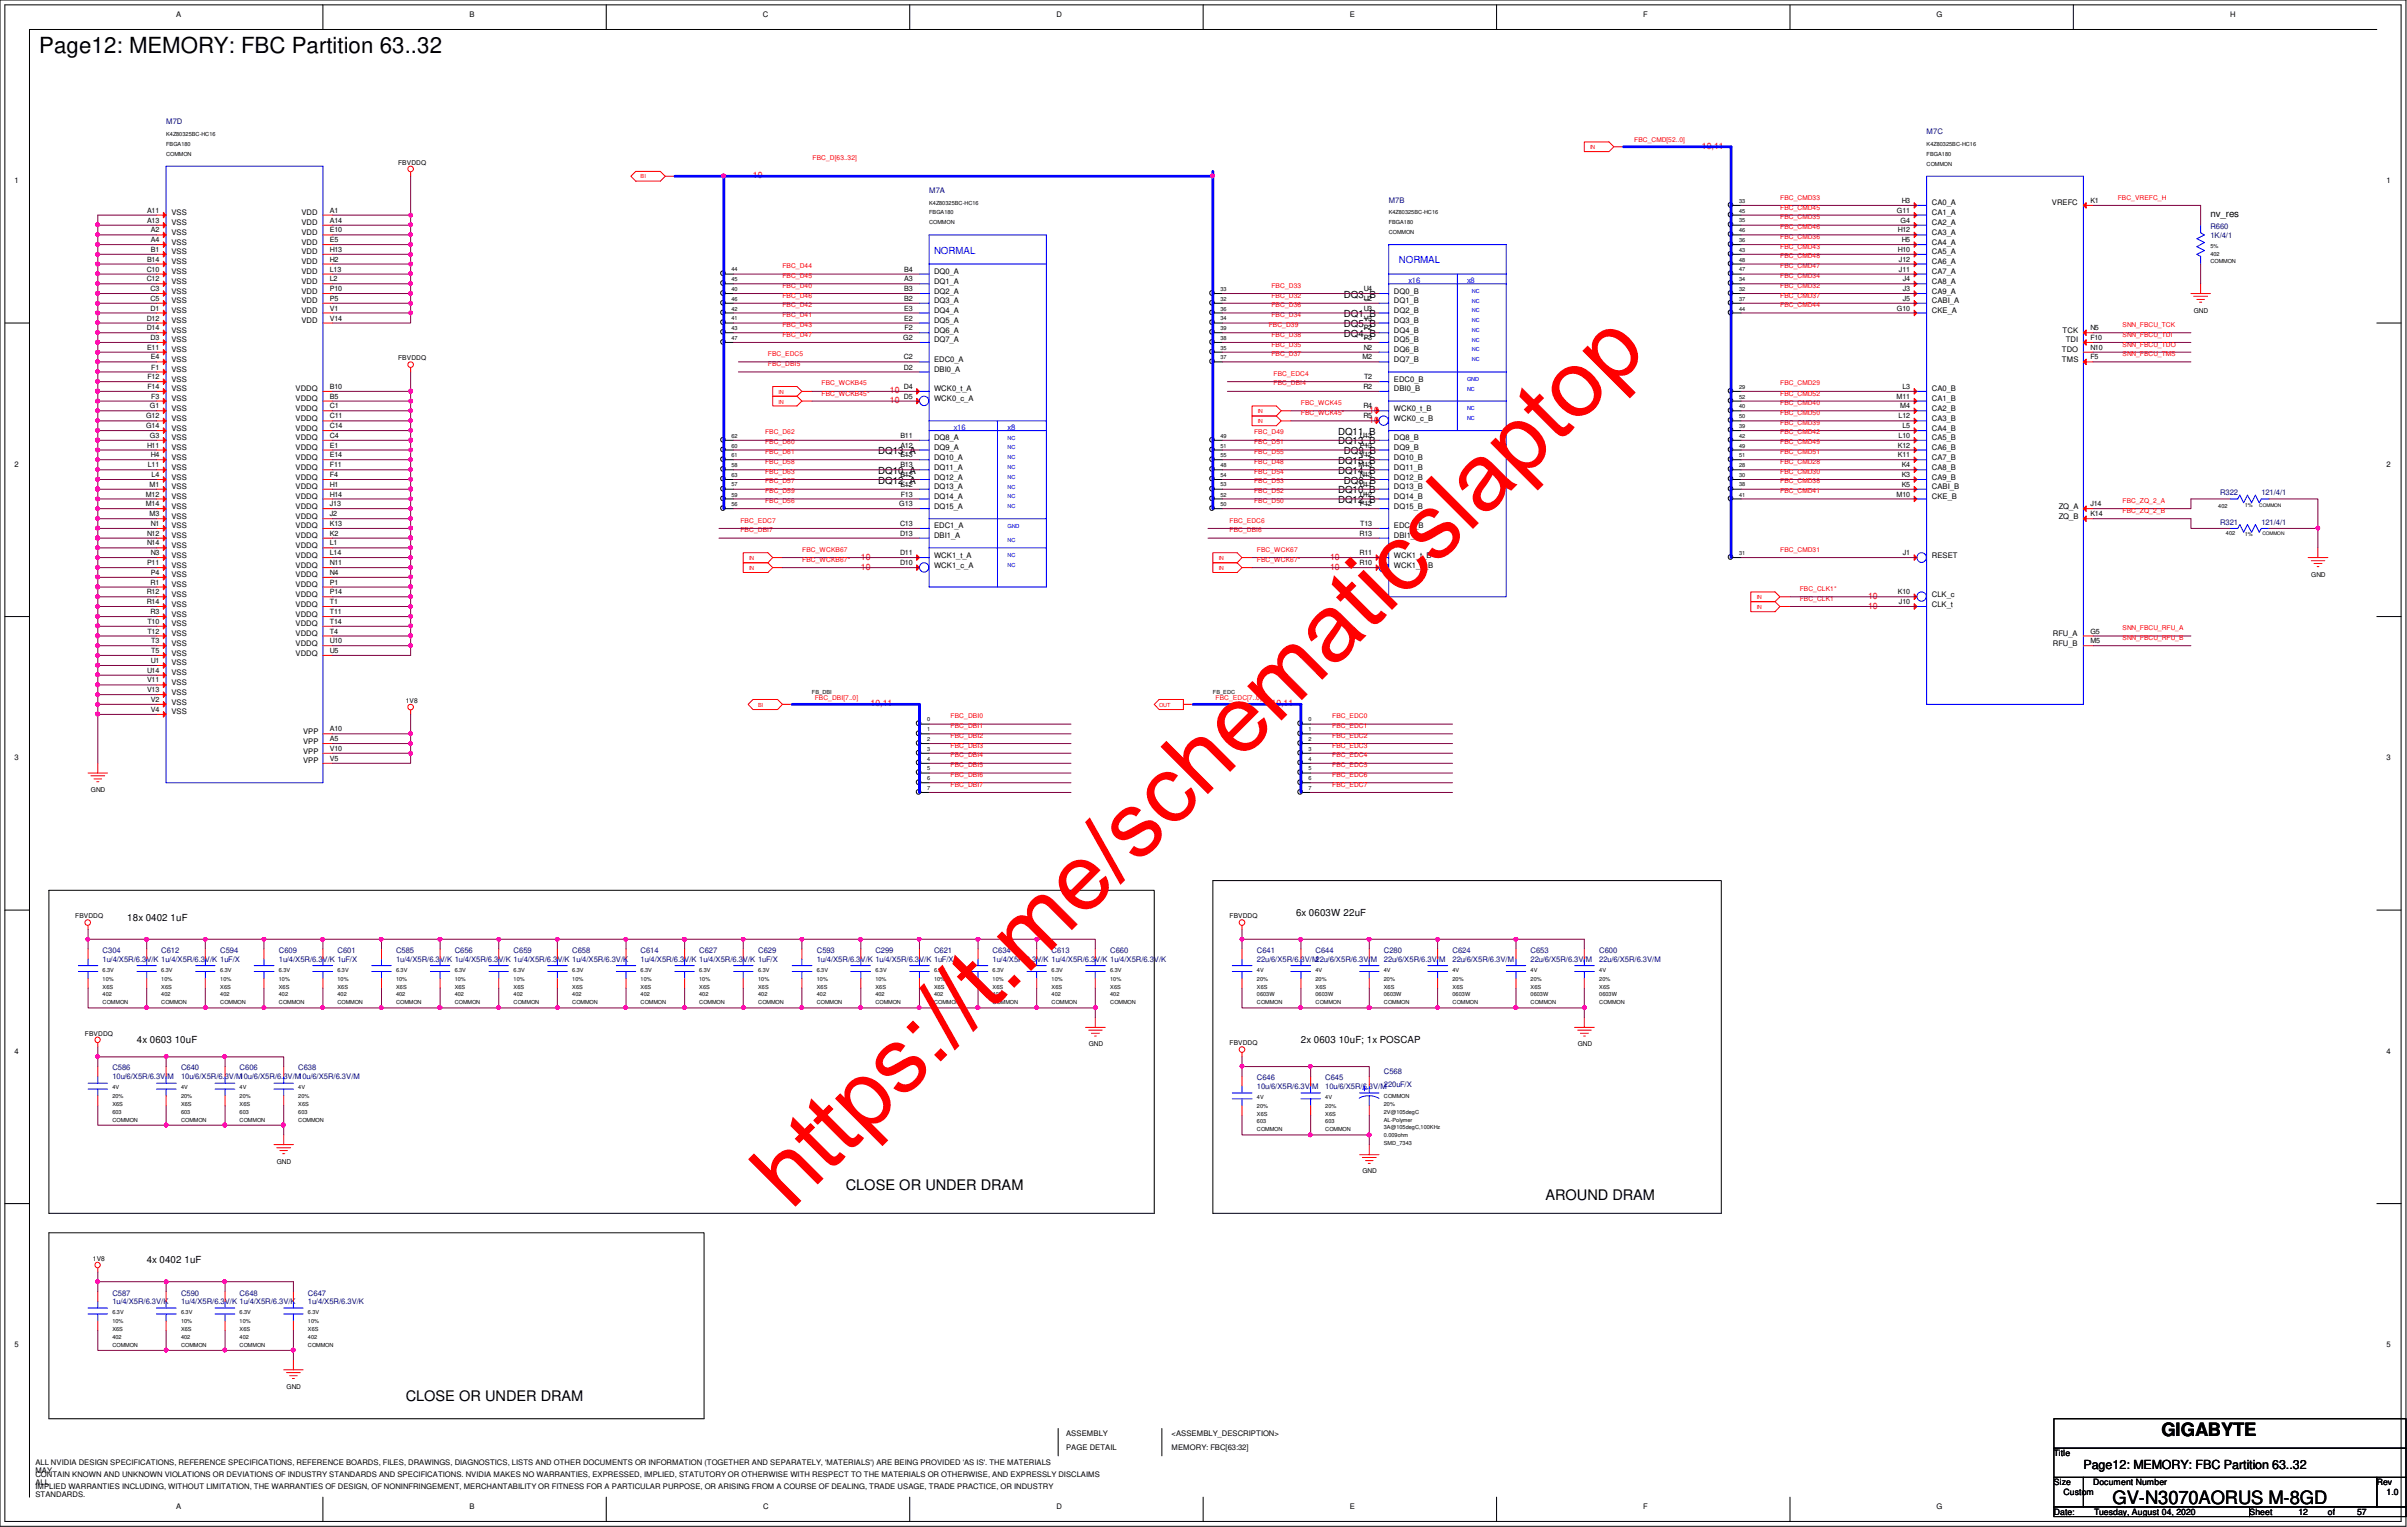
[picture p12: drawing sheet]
<svg xmlns="http://www.w3.org/2000/svg" width="294mm" height="186mm" viewBox="0 0 294 186" stroke-linecap="round" stroke-linejoin="round" font-family="sans-serif">
<defs><g id="words">
<text font-size="11.4" fill="#f00" x="96.6" y="147.8" transform="rotate(-45 96.6 147.8)">https://t.me/schematicslaptop</text>
<text font-size="2.7" x="4.8" y="6.5">Page12: MEMORY: FBC Partition 63..32</text>
<g font-size="2.2">
<text x="263.8" y="175.2">GIGABYTE</text>
<text x="257.9" y="183.5">GV-N3070AORUS M-8GD</text>
</g>
<g font-size="1.8">
<text x="103.3" y="145.2">CLOSE OR UNDER DRAM</text>
<text x="188.6" y="146.4">AROUND DRAM</text>
<text x="49.5" y="170.9">CLOSE OR UNDER DRAM</text>
</g>
<text font-size="1.5" x="254.3" y="179.3">Page12: MEMORY: FBC Partition 63..32</text>
<g font-size="1.2">
<text x="269.8" y="26.4">nv_res</text>
<text x="164" y="41.1">DQ4_B</text>
<text x="164" y="39.9">DQ5_B</text>
<text x="164" y="38.7">DQ1_B</text>
<text x="164" y="36.3">DQ3_B</text>
<text x="163.3" y="53">DQ11_B</text>
<text x="107.2" y="59">DQ12_A</text>
<text x="107.2" y="57.8">DQ10_A</text>
<text x="107.2" y="55.4">DQ13_A</text>
<text x="163.3" y="56.6">DQ15_B</text>
<text x="163.3" y="57.8">DQ14_B</text>
<text x="163.3" y="54.2">DQ13_B</text>
<text x="164" y="59">DQ8_B</text>
<text x="164" y="55.4">DQ9_B</text>
<text x="163.3" y="61.4">DQ12_B</text>
<text x="163.3" y="60.2">DQ10_B</text>
<text x="15.5" y="112.4">18x 0402 1uF</text>
<text x="158.2" y="111.8">6x 0603W 22uF</text>
<text x="16.7" y="127.3">4x 0603 10uF</text>
<text x="158.8" y="127.3">2x 0603 10uF; 1x POSCAP</text>
<text x="17.9" y="154.1">4x 0402 1uF</text>
</g>
<g font-size="1.2" fill="#00f">
<text x="114" y="30.9">NORMAL</text>
<text x="170.7" y="32.1">NORMAL</text>
</g>
<g font-size="1.1" fill="#f00">
<text x="91.9" y="21.8">10</text>
<text x="207.7" y="18.2">10,11</text>
<text x="108.6" y="49.2">10</text>
<text x="108.6" y="48">10</text>
<text x="167.1" y="51.6">10</text>
<text x="167.1" y="50.4">10</text>
<text x="105.1" y="69.5">10</text>
<text x="105.1" y="68.3">10</text>
<text x="162.3" y="69.5">10</text>
<text x="162.3" y="68.3">10</text>
<text x="228" y="74.3">10</text>
<text x="228" y="73.1">10</text>
<text x="106.3" y="86.2">10,11</text>
<text x="155.2" y="86.2">10,11</text>
</g>
<g font-size="1.1">
<text x="250.7" y="177.7">Title</text>
<text x="250.7" y="181.2">Size</text>
<text x="250.7" y="184.8">Date:</text>
<text x="251.9" y="182.4">Custom</text>
<text x="255.5" y="181.2">Document Number</text>
<text x="255.6" y="184.8">Tuesday, August 04, 2020</text>
<text x="274.6" y="184.8">Sheet</text>
<text x="280.5" y="184.8">12</text>
<text x="284.1" y="184.8">of</text>
<text x="287.7" y="184.8">57</text>
<text x="290.1" y="181.2">Rev</text>
<text x="291.3" y="182.4">1.0</text>
</g>
<g font-size=".9">
<text x="21.5" y="2">A</text>
<text x="57.3" y="2">B</text>
<text x="93.1" y="2">C</text>
<text x="128.9" y="2">D</text>
<text x="164.8" y="2">E</text>
<text x="200.6" y="2">F</text>
<text x="236.4" y="2">G</text>
<text x="272.2" y="2">H</text>
<text x="1.8" y="22.4">1</text>
<text x="291.3" y="22.4">1</text>
<text x="17.9" y="27.2">A13</text>
<text x="17.9" y="26">A11</text>
<text x="18.4" y="29.5">A4</text>
<text x="18.4" y="28.4">A2</text>
<text x="20.9" y="29.8">VSS</text>
<text x="20.9" y="28.7">VSS</text>
<text x="20.9" y="27.5">VSS</text>
<text x="20.9" y="26.3">VSS</text>
<text x="36.8" y="29.8">VDD</text>
<text x="36.8" y="28.7">VDD</text>
<text x="36.8" y="27.5">VDD</text>
<text x="36.8" y="26.3">VDD</text>
<text x="40.3" y="29.5">E5</text>
<text x="40.3" y="28.4">E10</text>
<text x="40.3" y="27.2">A14</text>
<text x="40.3" y="26">A1</text>
<text x="231.5" y="26">G11</text>
<text x="231.6" y="28.4">H12</text>
<text x="232" y="27.2">G4</text>
<text x="232.1" y="29.5">H5</text>
<text x="232.1" y="24.8">H3</text>
<text x="235.8" y="29.8">CA4_A</text>
<text x="235.8" y="28.7">CA3_A</text>
<text x="235.8" y="27.5">CA2_A</text>
<text x="235.8" y="26.3">CA1_A</text>
<text x="235.8" y="25.1">CA0_A</text>
<text x="250.4" y="25.1">VREFC</text>
<text x="255.1" y="24.8">K1</text>
<text x="17.9" y="34.3">C12</text>
<text x="17.9" y="33.1">C10</text>
<text x="17.9" y="31.9">B14</text>
<text x="18.4" y="35.5">C3</text>
<text x="18.4" y="30.7">B1</text>
<text x="20.9" y="35.8">VSS</text>
<text x="20.9" y="34.6">VSS</text>
<text x="20.9" y="33.4">VSS</text>
<text x="20.9" y="32.3">VSS</text>
<text x="20.9" y="31">VSS</text>
<text x="36.8" y="35.8">VDD</text>
<text x="36.8" y="34.6">VDD</text>
<text x="36.8" y="33.4">VDD</text>
<text x="36.8" y="32.3">VDD</text>
<text x="36.8" y="31">VDD</text>
<text x="40.3" y="35.5">P10</text>
<text x="40.3" y="34.3">L2</text>
<text x="40.3" y="33.1">L13</text>
<text x="40.3" y="31.9">H2</text>
<text x="40.3" y="30.7">H13</text>
<text x="110.4" y="35.5">B3</text>
<text x="110.4" y="34.3">A3</text>
<text x="110.4" y="33.1">B4</text>
<text x="114" y="35.8">DQ2_A</text>
<text x="114" y="34.6">DQ1_A</text>
<text x="114" y="33.4">DQ0_A</text>
<text x="166.5" y="35.5">U4</text>
<text x="170.1" y="35.8">DQ0_B</text>
<text x="231.6" y="30.7">H10</text>
<text x="231.8" y="33.1">J11</text>
<text x="231.8" y="31.9">J12</text>
<text x="232.2" y="35.5">J3</text>
<text x="232.2" y="34.3">J4</text>
<text x="235.8" y="35.8">CA9_A</text>
<text x="235.8" y="34.6">CA8_A</text>
<text x="235.8" y="33.4">CA7_A</text>
<text x="235.8" y="32.3">CA6_A</text>
<text x="235.8" y="31">CA5_A</text>
<text x="17.9" y="40.3">D14</text>
<text x="17.9" y="39.1">D12</text>
<text x="18.4" y="41.5">D3</text>
<text x="18.4" y="37.9">D1</text>
<text x="18.4" y="36.7">C5</text>
<text x="20.9" y="41.8">VSS</text>
<text x="20.9" y="40.6">VSS</text>
<text x="20.9" y="39.4">VSS</text>
<text x="20.9" y="38.2">VSS</text>
<text x="20.9" y="37">VSS</text>
<text x="36.8" y="39.4">VDD</text>
<text x="36.8" y="38.2">VDD</text>
<text x="36.8" y="37">VDD</text>
<text x="40.3" y="39.1">V14</text>
<text x="40.3" y="37.9">V1</text>
<text x="40.3" y="36.7">P5</text>
<text x="110.2" y="41.5">G2</text>
<text x="110.4" y="39.1">E2</text>
<text x="110.4" y="37.9">E3</text>
<text x="110.4" y="36.7">B2</text>
<text x="110.4" y="40.3">F2</text>
<text x="114" y="41.8">DQ7_A</text>
<text x="114" y="40.6">DQ6_A</text>
<text x="114" y="39.4">DQ5_A</text>
<text x="114" y="38.2">DQ4_A</text>
<text x="114" y="37">DQ3_A</text>
<text x="166.5" y="41.5">P3</text>
<text x="166.5" y="40.3">P2</text>
<text x="166.5" y="39.1">V3</text>
<text x="166.5" y="37.9">U3</text>
<text x="166.5" y="36.7">U2</text>
<text x="170.1" y="41.8">DQ5_B</text>
<text x="170.1" y="40.6">DQ4_B</text>
<text x="170.1" y="39.4">DQ3_B</text>
<text x="170.1" y="38.2">DQ2_B</text>
<text x="170.1" y="37">DQ1_B</text>
<text x="231.5" y="37.9">G10</text>
<text x="232.2" y="36.7">J5</text>
<text x="235.8" y="38.2">CKE_A</text>
<text x="235.8" y="37">CABI_A</text>
<text x="251.8" y="40.6">TCK</text>
<text x="252.1" y="41.8">TDI</text>
<text x="255.1" y="41.5">F10</text>
<text x="255.1" y="40.3">N5</text>
<text x="17.9" y="42.7">E11</text>
<text x="18" y="47.5">F14</text>
<text x="18" y="46.3">F12</text>
<text x="18.4" y="43.9">E4</text>
<text x="18.5" y="45.1">F1</text>
<text x="20.9" y="47.8">VSS</text>
<text x="20.9" y="46.6">VSS</text>
<text x="20.9" y="45.4">VSS</text>
<text x="20.9" y="44.2">VSS</text>
<text x="20.9" y="43">VSS</text>
<text x="36.1" y="47.8">VDDQ</text>
<text x="40.3" y="47.5">B10</text>
<text x="110.3" y="47.5">D4</text>
<text x="110.3" y="45.1">D2</text>
<text x="110.3" y="43.9">C2</text>
<text x="114" y="47.8">WCK0_t_A</text>
<text x="114" y="45.4">DBI0_A</text>
<text x="114" y="44.2">EDC0_A</text>
<text x="166.3" y="43.9">M2</text>
<text x="166.4" y="47.5">R2</text>
<text x="166.5" y="42.7">N2</text>
<text x="166.5" y="46.3">T2</text>
<text x="170.1" y="47.8">DBI0_B</text>
<text x="170.1" y="46.6">EDC0_B</text>
<text x="170.1" y="44.2">DQ7_B</text>
<text x="170.1" y="43">DQ6_B</text>
<text x="232.2" y="47.5">L3</text>
<text x="235.8" y="47.8">CA0_B</text>
<text x="251.7" y="44.2">TMS</text>
<text x="251.7" y="43">TDO</text>
<text x="255.1" y="43.9">F5</text>
<text x="255.1" y="42.7">N10</text>
<text x="17.8" y="52.2">G14</text>
<text x="17.8" y="51.1">G12</text>
<text x="18.3" y="53.4">G3</text>
<text x="18.3" y="49.8">G1</text>
<text x="18.5" y="48.6">F3</text>
<text x="20.9" y="53.7">VSS</text>
<text x="20.9" y="52.5">VSS</text>
<text x="20.9" y="51.4">VSS</text>
<text x="20.9" y="50.2">VSS</text>
<text x="20.9" y="48.9">VSS</text>
<text x="36.1" y="53.7">VDDQ</text>
<text x="36.1" y="52.5">VDDQ</text>
<text x="36.1" y="51.4">VDDQ</text>
<text x="36.1" y="50.2">VDDQ</text>
<text x="36.1" y="48.9">VDDQ</text>
<text x="40.3" y="53.4">C4</text>
<text x="40.3" y="52.2">C14</text>
<text x="40.3" y="51.1">C11</text>
<text x="40.3" y="49.8">C1</text>
<text x="40.3" y="48.6">B5</text>
<text x="109.9" y="53.4">B11</text>
<text x="110.3" y="48.6">D5</text>
<text x="114" y="53.7">DQ8_A</text>
<text x="114" y="48.9">WCK0_c_A</text>
<text x="166" y="53.4">U13</text>
<text x="166.4" y="51.1">R5</text>
<text x="166.4" y="49.8">R4</text>
<text x="170.1" y="53.7">DQ8_B</text>
<text x="170.1" y="51.4">WCK0_c_B</text>
<text x="170.1" y="50.2">WCK0_t_B</text>
<text x="231.5" y="48.6">M11</text>
<text x="231.7" y="53.4">L10</text>
<text x="231.7" y="51.1">L12</text>
<text x="231.9" y="49.8">M4</text>
<text x="232.2" y="52.2">L5</text>
<text x="235.8" y="53.7">CA5_B</text>
<text x="235.8" y="52.5">CA4_B</text>
<text x="235.8" y="51.4">CA3_B</text>
<text x="235.8" y="50.2">CA2_B</text>
<text x="235.8" y="48.9">CA1_B</text>
<text x="1.8" y="56.9">2</text>
<text x="17.9" y="54.6">H11</text>
<text x="18" y="57">L11</text>
<text x="18.2" y="59.4">M1</text>
<text x="18.4" y="55.8">H4</text>
<text x="18.5" y="58.2">L4</text>
<text x="20.9" y="59.7">VSS</text>
<text x="20.9" y="58.5">VSS</text>
<text x="20.9" y="57.3">VSS</text>
<text x="20.9" y="56.1">VSS</text>
<text x="20.9" y="54.9">VSS</text>
<text x="36.1" y="59.7">VDDQ</text>
<text x="36.1" y="58.5">VDDQ</text>
<text x="36.1" y="57.3">VDDQ</text>
<text x="36.1" y="56.1">VDDQ</text>
<text x="36.1" y="54.9">VDDQ</text>
<text x="40.3" y="59.4">H1</text>
<text x="40.3" y="58.2">F4</text>
<text x="40.3" y="57">F11</text>
<text x="40.3" y="55.8">E14</text>
<text x="40.3" y="54.6">E1</text>
<text x="109.9" y="59.4">E12</text>
<text x="109.9" y="58.2">B12</text>
<text x="109.9" y="57">B13</text>
<text x="109.9" y="55.8">E13</text>
<text x="109.9" y="54.6">A12</text>
<text x="114" y="59.7">DQ13_A</text>
<text x="114" y="58.5">DQ12_A</text>
<text x="114" y="57.3">DQ11_A</text>
<text x="114" y="56.1">DQ10_A</text>
<text x="114" y="54.9">DQ9_A</text>
<text x="165.8" y="57">M13</text>
<text x="166" y="59.4">U11</text>
<text x="166" y="58.2">N13</text>
<text x="166" y="55.8">V12</text>
<text x="166" y="54.6">P13</text>
<text x="170.1" y="59.7">DQ13_B</text>
<text x="170.1" y="58.5">DQ12_B</text>
<text x="170.1" y="57.3">DQ11_B</text>
<text x="170.1" y="56.1">DQ10_B</text>
<text x="170.1" y="54.9">DQ9_B</text>
<text x="231.6" y="55.8">K11</text>
<text x="231.6" y="54.6">K12</text>
<text x="232.1" y="59.4">K5</text>
<text x="232.1" y="58.2">K3</text>
<text x="232.1" y="57">K4</text>
<text x="235.8" y="59.7">CABI_B</text>
<text x="235.8" y="58.5">CA9_B</text>
<text x="235.8" y="57.3">CA8_B</text>
<text x="235.8" y="56.1">CA7_B</text>
<text x="235.8" y="54.9">CA6_B</text>
<text x="291.3" y="56.9">2</text>
<text x="17.8" y="61.8">M14</text>
<text x="17.8" y="60.6">M12</text>
<text x="17.9" y="65.4">N12</text>
<text x="18.2" y="63">M3</text>
<text x="18.4" y="64.2">N1</text>
<text x="20.9" y="65.7">VSS</text>
<text x="20.9" y="64.5">VSS</text>
<text x="20.9" y="63.3">VSS</text>
<text x="20.9" y="62.1">VSS</text>
<text x="20.9" y="60.9">VSS</text>
<text x="36.1" y="65.7">VDDQ</text>
<text x="36.1" y="64.5">VDDQ</text>
<text x="36.1" y="63.3">VDDQ</text>
<text x="36.1" y="62.1">VDDQ</text>
<text x="36.1" y="60.9">VDDQ</text>
<text x="40.3" y="65.4">K2</text>
<text x="40.3" y="64.2">K13</text>
<text x="40.3" y="63">J2</text>
<text x="40.3" y="61.8">J13</text>
<text x="40.3" y="60.6">H14</text>
<text x="109.8" y="61.8">G13</text>
<text x="109.9" y="65.4">D13</text>
<text x="109.9" y="64.2">C13</text>
<text x="109.9" y="60.6">F13</text>
<text x="114" y="65.7">DBI1_A</text>
<text x="114" y="64.5">EDC1_A</text>
<text x="114" y="62.1">DQ15_A</text>
<text x="114" y="60.9">DQ14_A</text>
<text x="165.9" y="65.4">R13</text>
<text x="166" y="61.8">P12</text>
<text x="166" y="60.6">U12</text>
<text x="166" y="64.2">T13</text>
<text x="170.1" y="65.7">DBI1_B</text>
<text x="170.1" y="64.5">EDC1_B</text>
<text x="170.1" y="62.1">DQ15_B</text>
<text x="170.1" y="60.9">DQ14_B</text>
<text x="231.5" y="60.6">M10</text>
<text x="235.8" y="60.9">CKE_B</text>
<text x="251.3" y="63.3">ZQ_B</text>
<text x="251.3" y="62.1">ZQ_A</text>
<text x="255.1" y="63">K14</text>
<text x="255.1" y="61.8">J14</text>
<text x="17.9" y="69">P11</text>
<text x="17.9" y="66.5">N14</text>
<text x="18.4" y="71.3">R1</text>
<text x="18.4" y="70.1">P4</text>
<text x="18.4" y="67.7">N3</text>
<text x="20.9" y="71.6">VSS</text>
<text x="20.9" y="70.4">VSS</text>
<text x="20.9" y="69.3">VSS</text>
<text x="20.9" y="68.1">VSS</text>
<text x="20.9" y="66.8">VSS</text>
<text x="36.1" y="71.6">VDDQ</text>
<text x="36.1" y="70.4">VDDQ</text>
<text x="36.1" y="69.3">VDDQ</text>
<text x="36.1" y="68.1">VDDQ</text>
<text x="36.1" y="66.8">VDDQ</text>
<text x="40.3" y="71.3">P1</text>
<text x="40.3" y="70.1">N4</text>
<text x="40.3" y="69">N11</text>
<text x="40.3" y="67.7">L14</text>
<text x="40.3" y="66.5">L1</text>
<text x="109.9" y="69">D10</text>
<text x="109.9" y="67.7">D11</text>
<text x="114" y="69.3">WCK1_c_A</text>
<text x="114" y="68.1">WCK1_t_A</text>
<text x="165.9" y="69">R10</text>
<text x="165.9" y="67.7">R11</text>
<text x="170.1" y="69.3">WCK1_c_B</text>
<text x="170.1" y="68.1">WCK1_t_B</text>
<text x="232.2" y="67.7">J1</text>
<text x="235.8" y="68.1">RESET</text>
<text x="17.9" y="73.7">R14</text>
<text x="17.9" y="72.5">R12</text>
<text x="18" y="77.3">T12</text>
<text x="18" y="76.1">T10</text>
<text x="18.4" y="74.9">R3</text>
<text x="20.9" y="77.6">VSS</text>
<text x="20.9" y="76.4">VSS</text>
<text x="20.9" y="75.2">VSS</text>
<text x="20.9" y="74">VSS</text>
<text x="20.9" y="72.8">VSS</text>
<text x="36.1" y="77.6">VDDQ</text>
<text x="36.1" y="76.4">VDDQ</text>
<text x="36.1" y="75.2">VDDQ</text>
<text x="36.1" y="74">VDDQ</text>
<text x="36.1" y="72.8">VDDQ</text>
<text x="40.3" y="77.3">T4</text>
<text x="40.3" y="76.1">T14</text>
<text x="40.3" y="74.9">T11</text>
<text x="40.3" y="73.7">T1</text>
<text x="40.3" y="72.5">P14</text>
<text x="231.6" y="72.5">K10</text>
<text x="231.8" y="73.7">J10</text>
<text x="235.8" y="74">CLK_t</text>
<text x="235.8" y="72.8">CLK_c</text>
<text x="250.6" y="77.6">RFU_A</text>
<text x="255.1" y="77.3">G5</text>
<text x="17.9" y="83.3">V11</text>
<text x="17.9" y="82.1">U14</text>
<text x="18.4" y="80.9">U1</text>
<text x="18.5" y="79.7">T5</text>
<text x="18.5" y="78.5">T3</text>
<text x="20.9" y="83.6">VSS</text>
<text x="20.9" y="82.4">VSS</text>
<text x="20.9" y="81.2">VSS</text>
<text x="20.9" y="80">VSS</text>
<text x="20.9" y="78.8">VSS</text>
<text x="36.1" y="80">VDDQ</text>
<text x="36.1" y="78.8">VDDQ</text>
<text x="40.3" y="79.7">U5</text>
<text x="40.3" y="78.5">U10</text>
<text x="250.6" y="78.8">RFU_B</text>
<text x="255.1" y="78.5">M5</text>
<text x="17.9" y="84.5">V13</text>
<text x="18.4" y="86.9">V4</text>
<text x="18.4" y="85.6">V2</text>
<text x="20.9" y="87.2">VSS</text>
<text x="20.9" y="86">VSS</text>
<text x="20.9" y="84.8">VSS</text>
<text x="37" y="89.5">VPP</text>
<text x="40.3" y="89.2">A10</text>
<text x="1.8" y="92.8">3</text>
<text x="37" y="93.1">VPP</text>
<text x="37" y="91.9">VPP</text>
<text x="37" y="90.7">VPP</text>
<text x="40.3" y="92.8">V5</text>
<text x="40.3" y="91.6">V10</text>
<text x="40.3" y="90.4">A5</text>
<text x="291.3" y="92.8">3</text>
<text x="1.8" y="128.6">4</text>
<text x="291.3" y="128.6">4</text>
<text x="1.8" y="164.4">5</text>
<text x="291.3" y="164.4">5</text>
<text x="4.3" y="178.7">ALL NVIDIA DESIGN SPECIFICATIONS, REFERENCE SPECIFICATIONS, REFERENCE BOARDS, FILES, DRAWINGS, DIAGNOSTICS, LISTS AND OTHER DOCUMENTS OR INFORMATION (TOGETHER AND SEPARATELY, 'MATERIALS') ARE BEING PROVIDED 'AS IS'. THE MATERIALS</text>
<text x="4.3" y="179.7">MAY</text>
<text x="130.1" y="177">PAGE DETAIL</text>
<text x="130.1" y="175.3">ASSEMBLY</text>
<text x="143" y="175.3">&lt;ASSEMBLY_DESCRIPTION&gt;</text>
<text x="143" y="177">MEMORY: FBC[63:32]</text>
<text x="4.3" y="180.2">CONTAIN KNOWN AND UNKNOWN VIOLATIONS OR DEVIATIONS OF INDUSTRY STANDARDS AND SPECIFICATIONS. NVIDIA MAKES NO WARRANTIES, EXPRESSED, IMPLIED, STATUTORY OR OTHERWISE WITH RESPECT TO THE MATERIALS OR OTHERWISE, AND EXPRESSLY DISCLAIMS</text>
<text x="4.3" y="181.1">ALL</text>
<text x="4.3" y="181.7">IMPLIED WARRANTIES INCLUDING, WITHOUT LIMITATION, THE WARRANTIES OF DESIGN, OF NONINFRINGEMENT, MERCHANTABILITY OR FITNESS FOR A PARTICULAR PURPOSE, OR ARISING FROM A COURSE OF DEALING, TRADE USAGE, TRADE PRACTICE, OR INDUSTRY</text>
<text x="4.3" y="182.7">STANDARDS.</text>
<text x="21.5" y="184.1">A</text>
<text x="57.3" y="184.1">B</text>
<text x="93.1" y="184.1">C</text>
<text x="128.9" y="184.1">D</text>
<text x="164.8" y="184.1">E</text>
<text x="200.6" y="184.1">F</text>
<text x="236.4" y="184.1">G</text>
</g>
<g font-size=".9" fill="#000080">
<text x="20.3" y="15.2">M7D</text>
<text x="235.2" y="16.4">M7C</text>
<text x="113.4" y="23.5">M7A</text>
<text x="169.5" y="24.7">M7B</text>
<text x="269.8" y="29">1K/4/1</text>
<text x="269.8" y="27.9">R660</text>
<text x="271" y="64">R321</text>
<text x="271" y="60.4">R322</text>
<text x="276" y="64">121/4/1</text>
<text x="276" y="60.4">121/4/1</text>
<text x="12.5" y="117.3">1u/4/X5R/6.3V/K 1u/4/X5R/6.3V/K 1uF/X</text>
<text x="12.5" y="116.3">C304</text>
<text x="19.7" y="116.3">C612</text>
<text x="26.9" y="116.3">C594</text>
<text x="34" y="117.3">1u/4/X5R/6.3V/K 1uF/X</text>
<text x="34" y="116.3">C609</text>
<text x="41.2" y="116.3">C601</text>
<text x="48.3" y="117.3">1u/4/X5R/6.3V/K 1u/4/X5R/6.3V/K 1u/4/X5R/6.3V/K 1u/4/X5R/6.3V/K</text>
<text x="48.3" y="116.3">C585</text>
<text x="55.5" y="116.3">C656</text>
<text x="62.7" y="116.3">C659</text>
<text x="69.9" y="116.3">C658</text>
<text x="78.2" y="117.3">1u/4/X5R/6.3V/K 1u/4/X5R/6.3V/K 1uF/X</text>
<text x="78.2" y="116.3">C614</text>
<text x="85.3" y="116.3">C627</text>
<text x="92.5" y="116.3">C629</text>
<text x="99.7" y="117.3">1u/4/X5R/6.3V/K 1u/4/X5R/6.3V/K 1uF/X</text>
<text x="99.7" y="116.3">C593</text>
<text x="106.8" y="116.3">C299</text>
<text x="114" y="116.3">C621</text>
<text x="121.2" y="117.3">1u/4/X5R/6.3V/K 1u/4/X5R/6.3V/K 1u/4/X5R/6.3V/K</text>
<text x="121.2" y="116.3">C634</text>
<text x="128.4" y="116.3">C613</text>
<text x="135.5" y="116.3">C660</text>
<text x="153.4" y="117.3">22u/6/X5R/6.3V/M22u/6/X5R/6.3V/M</text>
<text x="153.4" y="116.3">C641</text>
<text x="160.6" y="116.3">C644</text>
<text x="168.9" y="117.3">22u/6/X5R/6.3V/M</text>
<text x="168.9" y="116.3">C280</text>
<text x="177.3" y="117.3">22u/6/X5R/6.3V/M</text>
<text x="177.3" y="116.3">C624</text>
<text x="186.8" y="117.3">22u/6/X5R/6.3V/M</text>
<text x="186.8" y="116.3">C653</text>
<text x="195.2" y="117.3">22u/6/X5R/6.3V/M</text>
<text x="195.2" y="116.3">C600</text>
<text x="13.7" y="131.7">10u/6/X5R/6.3V/M</text>
<text x="13.7" y="130.6">C586</text>
<text x="22.1" y="131.7">10u/6/X5R/6.3V/M10u/6/X5R/6.3V/M10u/6/X5R/6.3V/M</text>
<text x="22.1" y="130.6">C640</text>
<text x="29.3" y="130.6">C606</text>
<text x="36.4" y="130.6">C638</text>
<text x="153.4" y="131.8">C646</text>
<text x="161.8" y="131.8">C645</text>
<text x="168.9" y="131">C568</text>
<text x="153.4" y="132.9">10u/6/X5R/6.3V/M</text>
<text x="161.8" y="132.9">10u/6/X5R/6.3V/M</text>
<text x="168.9" y="132.6">220uF/X</text>
<text x="13.7" y="159.1">1u/4/X5R/6.3V/K</text>
<text x="13.7" y="158.1">C587</text>
<text x="22.1" y="159.1">1u/4/X5R/6.3V/K 1u/4/X5R/6.3V/K</text>
<text x="22.1" y="158.1">C590</text>
<text x="29.3" y="158.1">C648</text>
<text x="37.6" y="159.1">1u/4/X5R/6.3V/K</text>
<text x="37.6" y="158.1">C647</text>
</g>
<g font-size=".9" fill="#00f">
<text x="171.9" y="34.5">x16</text>
<text x="179.1" y="34.5">x8</text>
<text x="116.4" y="52.4">x16</text>
<text x="123" y="52.4">x8</text>
</g>
<g font-size=".8" fill="#f00">
<text x="199.5" y="17.4">FBC_CMD[52..0]</text>
<text x="99.2" y="19.5">FBC_D[63..32]</text>
<text x="217.3" y="24.4">FBC_CMD33</text>
<text x="217.3" y="26.8">FBC_CMD35</text>
<text x="217.3" y="29.1">FBC_CMD36</text>
<text x="217.3" y="25.6">FBC_CMD45</text>
<text x="217.3" y="27.9">FBC_CMD46</text>
<text x="258.5" y="24.4">FBC_VREFC_H</text>
<text x="95.5" y="35.1">FBC_D40</text>
<text x="95.5" y="32.7">FBC_D44</text>
<text x="95.5" y="33.9">FBC_D45</text>
<text x="155.2" y="35.1">FBC_D33</text>
<text x="217.3" y="35.1">FBC_CMD32</text>
<text x="217.3" y="33.9">FBC_CMD34</text>
<text x="217.3" y="30.4">FBC_CMD43</text>
<text x="217.3" y="32.7">FBC_CMD47</text>
<text x="217.3" y="31.5">FBC_CMD48</text>
<text x="95.5" y="38.7">FBC_D41</text>
<text x="95.5" y="37.5">FBC_D42</text>
<text x="95.5" y="39.9">FBC_D43</text>
<text x="95.5" y="36.3">FBC_D46</text>
<text x="95.5" y="41.1">FBC_D47</text>
<text x="154.9" y="39.9">FBC_D39</text>
<text x="155.2" y="36.3">FBC_D32</text>
<text x="155.2" y="38.7">FBC_D34</text>
<text x="155.2" y="37.5">FBC_D36</text>
<text x="155.2" y="41.1">FBC_D38</text>
<text x="217.3" y="36.3">FBC_CMD37</text>
<text x="217.3" y="37.5">FBC_CMD44</text>
<text x="259.1" y="39.9">SNN_FBCU_TCK</text>
<text x="259.1" y="41.1">SNN_FBCU_TDI</text>
<text x="93.7" y="44.7">FBC_DBI5</text>
<text x="93.7" y="43.5">FBC_EDC5</text>
<text x="100.3" y="47">FBC_WCKB45</text>
<text x="155.2" y="42.3">FBC_D35</text>
<text x="155.2" y="43.5">FBC_D37</text>
<text x="155.4" y="47">FBC_DBI4</text>
<text x="155.4" y="45.8">FBC_EDC4</text>
<text x="217.3" y="47">FBC_CMD29</text>
<text x="259.1" y="42.3">SNN_FBCU_TDO</text>
<text x="259.1" y="43.5">SNN_FBCU_TMS</text>
<text x="93.4" y="53">FBC_D62</text>
<text x="100.3" y="48.3">FBC_WCKB45*</text>
<text x="153.1" y="53">FBC_D49</text>
<text x="158.8" y="49.4">FBC_WCK45</text>
<text x="158.8" y="50.6">FBC_WCK45*</text>
<text x="217.3" y="51.8">FBC_CMD39</text>
<text x="217.3" y="49.4">FBC_CMD40</text>
<text x="217.3" y="53">FBC_CMD42</text>
<text x="217.3" y="50.6">FBC_CMD50</text>
<text x="217.3" y="48.3">FBC_CMD52</text>
<text x="93.4" y="59">FBC_D57</text>
<text x="93.4" y="56.6">FBC_D58</text>
<text x="93.4" y="54.2">FBC_D60</text>
<text x="93.4" y="55.4">FBC_D61</text>
<text x="93.4" y="57.8">FBC_D63</text>
<text x="153.1" y="56.6">FBC_D48</text>
<text x="153.1" y="54.2">FBC_D51</text>
<text x="153.1" y="59">FBC_D53</text>
<text x="153.1" y="57.8">FBC_D54</text>
<text x="153.1" y="55.4">FBC_D55</text>
<text x="217.3" y="56.6">FBC_CMD28</text>
<text x="217.3" y="57.8">FBC_CMD30</text>
<text x="217.3" y="59">FBC_CMD38</text>
<text x="217.3" y="54.2">FBC_CMD49</text>
<text x="217.3" y="55.4">FBC_CMD51</text>
<text x="90.4" y="64.9">FBC_DBI7</text>
<text x="90.4" y="63.8">FBC_EDC7</text>
<text x="93.4" y="61.4">FBC_D56</text>
<text x="93.4" y="60.2">FBC_D59</text>
<text x="150.1" y="64.9">FBC_DBI6</text>
<text x="150.1" y="63.8">FBC_EDC6</text>
<text x="153.1" y="61.4">FBC_D50</text>
<text x="153.1" y="60.2">FBC_D52</text>
<text x="217.3" y="60.2">FBC_CMD41</text>
<text x="259.1" y="61.4">FBC_ZQ_2_A</text>
<text x="259.1" y="62.6">FBC_ZQ_2_B</text>
<text x="97.9" y="67.4">FBC_WCKB67</text>
<text x="97.9" y="68.5">FBC_WCKB67*</text>
<text x="153.4" y="67.4">FBC_WCK67</text>
<text x="153.4" y="68.5">FBC_WCK67*</text>
<text x="217.3" y="67.4">FBC_CMD31</text>
<text x="219.7" y="73.3">FBC_CLK1</text>
<text x="219.7" y="72.1">FBC_CLK1*</text>
<text x="259.1" y="76.9">SNN_FBCU_RFU_A</text>
<text x="259.1" y="78.1">SNN_FBCU_RFU_B</text>
<text x="99.4" y="85.4">FBC_DBI[7..0]</text>
<text x="116" y="87.6">FBC_DBI0</text>
<text x="116" y="88.8">FBC_DBI1</text>
<text x="148.4" y="85.4">FBC_EDC[7..0]</text>
<text x="162.6" y="87.6">FBC_EDC0</text>
<text x="162.6" y="88.8">FBC_EDC1</text>
<text x="116" y="90">FBC_DBI2</text>
<text x="116" y="91.2">FBC_DBI3</text>
<text x="116" y="92.4">FBC_DBI4</text>
<text x="116" y="93.6">FBC_DBI5</text>
<text x="116" y="94.8">FBC_DBI6</text>
<text x="162.6" y="90">FBC_EDC2</text>
<text x="162.6" y="91.2">FBC_EDC3</text>
<text x="162.6" y="92.4">FBC_EDC4</text>
<text x="162.6" y="93.6">FBC_EDC5</text>
<text x="162.6" y="94.8">FBC_EDC6</text>
<text x="116" y="96">FBC_DBI7</text>
<text x="162.6" y="96">FBC_EDC7</text>
</g>
<g font-size=".8">
<text x="48.6" y="20.1">FBVDDQ</text>
<text x="267.8" y="38.1">GND</text>
<text x="48.6" y="44">FBVDDQ</text>
<text x="282.1" y="70.4">GND</text>
<text x="49.5" y="85.8">1V8</text>
<text x="11.1" y="96.6">GND</text>
<text x="9.2" y="112">FBVDDQ</text>
<text x="150.1" y="112">FBVDDQ</text>
<text x="10.4" y="126.4">FBVDDQ</text>
<text x="132.9" y="127.7">GND</text>
<text x="150.1" y="127.6">FBVDDQ</text>
<text x="192.6" y="127.7">GND</text>
<text x="33.8" y="142">GND</text>
<text x="166.3" y="143.2">GND</text>
<text x="11.3" y="153.8">1V8</text>
<text x="35" y="169.5">GND</text>
</g>
<g font-size=".7">
<text x="20.3" y="17.8">FBGA180</text>
<text x="20.3" y="16.6">K4Z80325BC-HC16</text>
<text x="235.2" y="17.8">K4Z80325BC-HC16</text>
<text x="20.3" y="19">COMMON</text>
<text x="235.2" y="20.2">COMMON</text>
<text x="235.2" y="19">FBGA180</text>
<text x="113.4" y="26.2">FBGA180</text>
<text x="113.4" y="27.4">COMMON</text>
<text x="113.4" y="25">K4Z80325BC-HC16</text>
<text x="169.5" y="28.6">COMMON</text>
<text x="169.5" y="26.2">K4Z80325BC-HC16</text>
<text x="169.5" y="27.4">FBGA180</text>
<text x="212.3" y="29.5">36</text>
<text x="212.3" y="28.3">46</text>
<text x="212.3" y="27.1">35</text>
<text x="212.3" y="26">45</text>
<text x="212.3" y="24.8">33</text>
<text x="89.3" y="35.5">40</text>
<text x="89.3" y="34.3">45</text>
<text x="89.3" y="33.1">44</text>
<text x="149" y="35.5">33</text>
<text x="212.3" y="35.5">32</text>
<text x="212.3" y="34.3">34</text>
<text x="212.3" y="33.1">47</text>
<text x="212.3" y="31.9">48</text>
<text x="212.3" y="30.7">43</text>
<text x="269.8" y="30.2">5%</text>
<text x="269.8" y="32.1">COMMON</text>
<text x="269.8" y="31.2">402</text>
<text x="89.3" y="41.4">47</text>
<text x="89.3" y="40.3">43</text>
<text x="89.3" y="39.1">41</text>
<text x="89.3" y="37.9">42</text>
<text x="89.3" y="36.7">46</text>
<text x="149" y="41.4">38</text>
<text x="149" y="40.3">39</text>
<text x="149" y="39.1">34</text>
<text x="149" y="37.9">36</text>
<text x="149" y="36.7">32</text>
<text x="212.3" y="37.9">44</text>
<text x="212.3" y="36.7">37</text>
<text x="149" y="43.9">37</text>
<text x="149" y="42.7">35</text>
<text x="212.3" y="47.4">29</text>
<text x="89.3" y="53.4">62</text>
<text x="149" y="53.4">49</text>
<text x="212.3" y="53.4">42</text>
<text x="212.3" y="52.2">39</text>
<text x="212.3" y="51">50</text>
<text x="212.3" y="49.8">40</text>
<text x="212.3" y="48.6">52</text>
<text x="89.3" y="59.4">57</text>
<text x="89.3" y="58.2">63</text>
<text x="89.3" y="57">58</text>
<text x="89.3" y="55.8">61</text>
<text x="89.3" y="54.6">60</text>
<text x="149" y="59.4">53</text>
<text x="149" y="58.2">54</text>
<text x="149" y="57">48</text>
<text x="149" y="55.8">55</text>
<text x="149" y="54.6">51</text>
<text x="212.3" y="59.4">38</text>
<text x="212.3" y="58.2">30</text>
<text x="212.3" y="57">28</text>
<text x="212.3" y="55.8">51</text>
<text x="212.3" y="54.6">49</text>
<text x="89.3" y="61.8">56</text>
<text x="89.3" y="60.6">59</text>
<text x="149" y="61.8">50</text>
<text x="149" y="60.6">52</text>
<text x="212.3" y="60.6">41</text>
<text x="270.8" y="62">402</text>
<text x="271.7" y="65.3">402</text>
<text x="274" y="65.4">1%</text>
<text x="274" y="61.9">1%</text>
<text x="212.3" y="67.7">31</text>
<text x="99.1" y="84.7">FB_DBI</text>
<text x="113.2" y="89.2">1</text>
<text x="113.2" y="88">0</text>
<text x="148" y="84.7">FB_EDC</text>
<text x="159.7" y="89.2">1</text>
<text x="159.7" y="88">0</text>
<text x="113.2" y="95.2">6</text>
<text x="113.2" y="94">5</text>
<text x="113.2" y="92.8">4</text>
<text x="113.2" y="91.6">3</text>
<text x="113.2" y="90.4">2</text>
<text x="159.7" y="95.2">6</text>
<text x="159.7" y="94">5</text>
<text x="159.7" y="92.8">4</text>
<text x="159.7" y="91.6">3</text>
<text x="159.7" y="90.4">2</text>
<text x="113.2" y="96.4">7</text>
<text x="159.7" y="96.4">7</text>
<text x="12.5" y="118.6">6.3V</text>
<text x="12.5" y="119.7">10%</text>
<text x="19.7" y="118.6">6.3V</text>
<text x="19.7" y="119.7">10%</text>
<text x="26.9" y="118.6">6.3V</text>
<text x="26.9" y="119.7">10%</text>
<text x="34" y="118.6">6.3V</text>
<text x="34" y="119.7">10%</text>
<text x="41.2" y="118.6">6.3V</text>
<text x="41.2" y="119.7">10%</text>
<text x="48.3" y="119.7">10%</text>
<text x="48.3" y="118.6">6.3V</text>
<text x="55.5" y="118.6">6.3V</text>
<text x="55.5" y="119.7">10%</text>
<text x="62.7" y="119.7">10%</text>
<text x="62.7" y="118.6">6.3V</text>
<text x="69.9" y="118.6">6.3V</text>
<text x="69.9" y="119.7">10%</text>
<text x="78.2" y="119.7">10%</text>
<text x="78.2" y="118.6">6.3V</text>
<text x="85.3" y="119.7">10%</text>
<text x="85.3" y="118.6">6.3V</text>
<text x="92.5" y="119.7">10%</text>
<text x="92.5" y="118.6">6.3V</text>
<text x="99.7" y="119.7">10%</text>
<text x="99.7" y="118.6">6.3V</text>
<text x="106.8" y="119.7">10%</text>
<text x="106.8" y="118.6">6.3V</text>
<text x="114" y="119.7">10%</text>
<text x="114" y="118.6">6.3V</text>
<text x="121.2" y="119.7">10%</text>
<text x="121.2" y="118.6">6.3V</text>
<text x="128.4" y="119.7">10%</text>
<text x="128.4" y="118.6">6.3V</text>
<text x="135.5" y="119.7">10%</text>
<text x="135.5" y="118.6">6.3V</text>
<text x="153.4" y="118.6">4V</text>
<text x="153.4" y="119.7">20%</text>
<text x="160.6" y="118.6">4V</text>
<text x="160.6" y="119.7">20%</text>
<text x="168.9" y="118.6">4V</text>
<text x="168.9" y="119.7">20%</text>
<text x="177.3" y="119.7">20%</text>
<text x="177.3" y="118.6">4V</text>
<text x="186.8" y="119.7">20%</text>
<text x="186.8" y="118.6">4V</text>
<text x="195.2" y="119.7">20%</text>
<text x="195.2" y="118.6">4V</text>
<text x="12.5" y="122.5">COMMON</text>
<text x="12.5" y="121.6">402</text>
<text x="12.5" y="120.6">X6S</text>
<text x="19.7" y="122.5">COMMON</text>
<text x="19.7" y="121.6">402</text>
<text x="19.7" y="120.6">X6S</text>
<text x="26.9" y="122.5">COMMON</text>
<text x="26.9" y="121.6">402</text>
<text x="26.9" y="120.6">X6S</text>
<text x="34" y="122.5">COMMON</text>
<text x="34" y="121.6">402</text>
<text x="34" y="120.6">X6S</text>
<text x="41.2" y="122.5">COMMON</text>
<text x="41.2" y="121.6">402</text>
<text x="41.2" y="120.6">X6S</text>
<text x="48.3" y="122.5">COMMON</text>
<text x="48.3" y="121.6">402</text>
<text x="48.3" y="120.6">X6S</text>
<text x="55.5" y="122.5">COMMON</text>
<text x="55.5" y="120.6">X6S</text>
<text x="55.5" y="121.6">402</text>
<text x="62.7" y="122.5">COMMON</text>
<text x="62.7" y="121.6">402</text>
<text x="62.7" y="120.6">X6S</text>
<text x="69.9" y="120.6">X6S</text>
<text x="69.9" y="122.5">COMMON</text>
<text x="69.9" y="121.6">402</text>
<text x="78.2" y="121.6">402</text>
<text x="78.2" y="120.6">X6S</text>
<text x="78.2" y="122.5">COMMON</text>
<text x="85.3" y="121.6">402</text>
<text x="85.3" y="122.5">COMMON</text>
<text x="85.3" y="120.6">X6S</text>
<text x="92.5" y="120.6">X6S</text>
<text x="92.5" y="121.6">402</text>
<text x="92.5" y="122.5">COMMON</text>
<text x="99.7" y="120.6">X6S</text>
<text x="99.7" y="121.6">402</text>
<text x="99.7" y="122.5">COMMON</text>
<text x="106.8" y="120.6">X6S</text>
<text x="106.8" y="121.6">402</text>
<text x="106.8" y="122.5">COMMON</text>
<text x="114" y="120.6">X6S</text>
<text x="114" y="121.6">402</text>
<text x="114" y="122.5">COMMON</text>
<text x="121.2" y="120.6">X6S</text>
<text x="121.2" y="122.5">COMMON</text>
<text x="121.2" y="121.6">402</text>
<text x="128.4" y="120.6">X6S</text>
<text x="128.4" y="121.6">402</text>
<text x="128.4" y="122.5">COMMON</text>
<text x="135.5" y="121.6">402</text>
<text x="135.5" y="122.5">COMMON</text>
<text x="135.5" y="120.6">X6S</text>
<text x="153.4" y="121.6">0603W</text>
<text x="153.4" y="120.6">X6S</text>
<text x="153.4" y="122.5">COMMON</text>
<text x="160.6" y="122.5">COMMON</text>
<text x="160.6" y="121.6">0603W</text>
<text x="160.6" y="120.6">X6S</text>
<text x="168.9" y="122.5">COMMON</text>
<text x="168.9" y="121.6">0603W</text>
<text x="168.9" y="120.6">X6S</text>
<text x="177.3" y="122.5">COMMON</text>
<text x="177.3" y="121.6">0603W</text>
<text x="177.3" y="120.6">X6S</text>
<text x="186.8" y="122.5">COMMON</text>
<text x="186.8" y="121.6">0603W</text>
<text x="186.8" y="120.6">X6S</text>
<text x="195.2" y="121.6">0603W</text>
<text x="195.2" y="122.5">COMMON</text>
<text x="195.2" y="120.6">X6S</text>
<text x="13.7" y="132.9">4V</text>
<text x="13.7" y="136.9">COMMON</text>
<text x="13.7" y="135">X6S</text>
<text x="13.7" y="134">20%</text>
<text x="13.7" y="135.9">603</text>
<text x="22.1" y="134">20%</text>
<text x="22.1" y="136.9">COMMON</text>
<text x="22.1" y="135">X6S</text>
<text x="22.1" y="135.9">603</text>
<text x="22.1" y="132.9">4V</text>
<text x="29.3" y="135.9">603</text>
<text x="29.3" y="132.9">4V</text>
<text x="29.3" y="134">20%</text>
<text x="29.3" y="135">X6S</text>
<text x="29.3" y="136.9">COMMON</text>
<text x="36.4" y="134">20%</text>
<text x="36.4" y="132.9">4V</text>
<text x="36.4" y="136.9">COMMON</text>
<text x="36.4" y="135.9">603</text>
<text x="36.4" y="135">X6S</text>
<text x="153.4" y="136.1">X6S</text>
<text x="153.4" y="134.1">4V</text>
<text x="153.4" y="137.1">603</text>
<text x="153.4" y="135.2">20%</text>
<text x="161.8" y="137.1">603</text>
<text x="161.8" y="136.1">X6S</text>
<text x="161.8" y="135.2">20%</text>
<text x="161.8" y="134.1">4V</text>
<text x="168.9" y="136.9">AL-Polymer</text>
<text x="168.9" y="135.9">2V@105degC</text>
<text x="168.9" y="135">20%</text>
<text x="168.9" y="134">COMMON</text>
<text x="168.9" y="137.8">3A@105degC,100KHz</text>
<text x="153.4" y="138">COMMON</text>
<text x="161.8" y="138">COMMON</text>
<text x="168.9" y="139.7">SMD_7343</text>
<text x="168.9" y="138.8">0.009ohm</text>
<text x="13.7" y="161.5">10%</text>
<text x="13.7" y="160.4">6.3V</text>
<text x="22.1" y="160.4">6.3V</text>
<text x="22.1" y="161.5">10%</text>
<text x="29.3" y="160.4">6.3V</text>
<text x="29.3" y="161.5">10%</text>
<text x="37.6" y="161.5">10%</text>
<text x="37.6" y="160.4">6.3V</text>
<text x="13.7" y="164.3">COMMON</text>
<text x="13.7" y="163.4">402</text>
<text x="13.7" y="162.4">X6S</text>
<text x="22.1" y="164.3">COMMON</text>
<text x="22.1" y="162.4">X6S</text>
<text x="22.1" y="163.4">402</text>
<text x="29.3" y="164.3">COMMON</text>
<text x="29.3" y="162.4">X6S</text>
<text x="29.3" y="163.4">402</text>
<text x="37.6" y="164.3">COMMON</text>
<text x="37.6" y="163.4">402</text>
<text x="37.6" y="162.4">X6S</text>
</g>
<g font-size=".7" fill="#f00">
<text x="78.2" y="21.8">BI</text>
<text x="194.1" y="18.2">IN</text>
<text x="95" y="49.2">IN</text>
<text x="95" y="48">IN</text>
<text x="153.5" y="51.6">IN</text>
<text x="153.5" y="50.4">IN</text>
<text x="91.4" y="69.5">IN</text>
<text x="91.4" y="68.3">IN</text>
<text x="148.8" y="69.5">IN</text>
<text x="148.8" y="68.3">IN</text>
<text x="214.4" y="74.3">IN</text>
<text x="214.4" y="73.1">IN</text>
<text x="92.5" y="86.2">BI</text>
<text x="141.5" y="86.2">OUT</text>
</g>
<g font-size=".7" fill="#00f">
<text x="179.7" y="35.7">NC</text>
<text x="179.7" y="38.1">NC</text>
<text x="179.7" y="40.5">NC</text>
<text x="179.7" y="36.9">NC</text>
<text x="179.7" y="41.7">NC</text>
<text x="179.7" y="39.3">NC</text>
<text x="179.1" y="47.7">NC</text>
<text x="179.1" y="46.5">GND</text>
<text x="179.7" y="44.1">NC</text>
<text x="179.7" y="42.9">NC</text>
<text x="123" y="53.6">NC</text>
<text x="179.1" y="51.3">NC</text>
<text x="179.1" y="50">NC</text>
<text x="123" y="56">NC</text>
<text x="123" y="59.6">NC</text>
<text x="123" y="54.8">NC</text>
<text x="123" y="58.4">NC</text>
<text x="123" y="57.2">NC</text>
<text x="123" y="60.8">NC</text>
<text x="123" y="62">NC</text>
<text x="123" y="64.4">GND</text>
<text x="123" y="66.2">NC</text>
<text x="123" y="67.9">NC</text>
<text x="123" y="69.2">NC</text>
</g>
<g font-size=".6">
<text x="275.8" y="61.9">COMMON</text>
<text x="276.1" y="65.2">COMMON</text>
</g>
</g></defs>
<g fill="none" stroke="#000" stroke-width=".12">
<path d="M0 0h293.7v186.2h-293.7zM.6 .6h292.5v185h-292.5zM39.4 .6v3M74 .6v3M111 .6v3M146.9 .6v3M182.7 .6v3M218.5 .6v3M253.1 .6v3M290.1 3.6h-286.5v179.1M.6 39.4h3M88.3 39.4h1.2"/>
<path d="M88.3 38.2h1.2M88.3 37h1.2M88.3 35.8h1.2M88.3 34.6h1.2M88.3 33.4h1.2M148 39.4h1.2M148 38.2h1.2M148 37h1.2M148 35.8h1.2M211.3 38.2h1.2M211.3 37h1.2M211.3 35.8h1.2"/>
<path d="M211.3 34.6h1.2M211.3 33.4h1.2M211.3 32.2h1.2M211.3 31h1.2M211.3 29.8h1.2M211.3 28.7h1.2M211.3 27.5h1.2M211.3 26.2h1.2M211.3 25.1h1.2M290.1 39.4h3M88.3 59.7h1.2M88.3 58.5h1.2"/>
<path d="M88.3 57.3h1.2M88.3 56.1h1.2M88.3 54.9h1.2M88.3 53.7h1.2M88.3 41.8h1.2M88.3 40.6h1.2M148 59.7h1.2M148 58.5h1.2M148 57.3h1.2M148 56.1h1.2M148 54.9h1.2M148 53.7h1.2"/>
<path d="M148 44.2h1.2M148 43h1.2M148 41.8h1.2M148 40.6h1.2M211.3 59.7h1.2M211.3 58.5h1.2M211.3 57.3h1.2M211.3 56.1h1.2M211.3 54.9h1.2M211.3 53.7h1.2M211.3 52.5h1.2M211.3 51.4h1.2"/>
<path d="M211.3 50.1h1.2M211.3 48.9h1.2M211.3 47.8h1.2M.6 75.2h3M88.3 62.1h1.2M88.3 60.9h1.2M148 62.1h1.2M148 60.9h1.2M211.3 68h1.2M211.3 60.9h1.2M290.1 75.2h3M112.2 96.7h1.2"/>
<path d="M112.2 95.5h1.2M112.2 94.3h1.2M112.2 93.1h1.2M112.2 91.9h1.2M112.2 90.7h1.2M112.2 89.5h1.2M112.2 88.3h1.2M158.8 96.7h1.2M158.8 95.5h1.2M158.8 94.3h1.2M158.8 93.1h1.2M158.8 91.9h1.2"/>
<path d="M158.8 90.7h1.2M158.8 89.5h1.2M158.8 88.3h1.2M.6 111h3M6 108.6h134.9v39.4h-134.9zM148 107.4h62.1v40.6h-62.1zM290.1 111h3M.6 146.9h3M6 150.4h79.9v22.7h-79.9zM290.1 146.9h3M129.2 174.3v3.3M141.8 174.3v3.3"/>
<path d="M250.7 173.1h43v3.6h-43zM250.7 176.7h43v3.6h-43zM39.4 182.7v2.9M74 182.7v2.9M111 182.7v2.9M146.9 182.7v2.9M182.7 182.7v2.9M218.5 182.7v2.9M250.7 180.3h3.6v3.6h-3.6zM250.7 183.9h23.9v1.1h-23.9zM254.3 180.3h35.8v3.6h-35.8zM274.6 183.9h19.1v1.1h-19.1z"/>
<path d="M290.1 180.3h3.6v3.6h-3.6z"/>
<circle cx="88.2" cy="34.5" r=".29"/>
<circle cx="88.2" cy="36.9" r=".29"/>
<circle cx="88.2" cy="38.1" r=".29"/>
<circle cx="88.2" cy="39.3" r=".29"/>
<circle cx="88.2" cy="35.7" r=".29"/>
<circle cx="88.2" cy="33.3" r=".29"/>
<circle cx="147.9" cy="36.9" r=".29"/>
<circle cx="147.9" cy="35.7" r=".29"/>
<circle cx="147.9" cy="38.1" r=".29"/>
<circle cx="147.9" cy="39.3" r=".29"/>
<circle cx="211.2" cy="27.4" r=".29"/>
<circle cx="211.2" cy="36.9" r=".29"/>
<circle cx="211.2" cy="32.1" r=".29"/>
<circle cx="211.2" cy="38.1" r=".29"/>
<circle cx="211.2" cy="29.8" r=".29"/>
<circle cx="211.2" cy="26.2" r=".29"/>
<circle cx="211.2" cy="25" r=".29"/>
<circle cx="211.2" cy="35.7" r=".29"/>
<circle cx="211.2" cy="28.5" r=".29"/>
<circle cx="211.2" cy="34.5" r=".29"/>
<circle cx="211.2" cy="31" r=".29"/>
<circle cx="211.2" cy="33.3" r=".29"/>
<circle cx="88.2" cy="41.7" r=".29"/>
<circle cx="88.2" cy="58.4" r=".29"/>
<circle cx="88.2" cy="56" r=".29"/>
<circle cx="88.2" cy="40.5" r=".29"/>
<circle cx="88.2" cy="57.2" r=".29"/>
<circle cx="88.2" cy="54.8" r=".29"/>
<circle cx="88.2" cy="53.7" r=".29"/>
<circle cx="88.2" cy="59.6" r=".29"/>
<circle cx="147.9" cy="58.4" r=".29"/>
<circle cx="147.9" cy="59.6" r=".29"/>
<circle cx="147.9" cy="57.2" r=".29"/>
<circle cx="147.9" cy="56" r=".29"/>
<circle cx="147.9" cy="54.8" r=".29"/>
<circle cx="147.9" cy="53.7" r=".29"/>
<circle cx="147.9" cy="42.9" r=".29"/>
<circle cx="147.9" cy="41.7" r=".29"/>
<circle cx="147.9" cy="40.5" r=".29"/>
<circle cx="147.9" cy="44.1" r=".29"/>
<circle cx="211.2" cy="56" r=".29"/>
<circle cx="211.2" cy="53.7" r=".29"/>
<circle cx="211.2" cy="50.1" r=".29"/>
<circle cx="211.2" cy="59.6" r=".29"/>
<circle cx="211.2" cy="57.2" r=".29"/>
<circle cx="211.2" cy="54.8" r=".29"/>
<circle cx="211.2" cy="48.9" r=".29"/>
<circle cx="211.2" cy="58.4" r=".29"/>
<circle cx="211.2" cy="51.2" r=".29"/>
<circle cx="211.2" cy="52.4" r=".29"/>
<circle cx="211.2" cy="47.7" r=".29"/>
<circle cx="88.2" cy="62" r=".29"/>
<circle cx="88.2" cy="60.8" r=".29"/>
<circle cx="147.9" cy="60.8" r=".29"/>
<circle cx="147.9" cy="62" r=".29"/>
<circle cx="211.2" cy="60.8" r=".29"/>
<circle cx="211.2" cy="68" r=".29"/>
<circle cx="112.1" cy="90.7" r=".29"/>
<circle cx="112.1" cy="96.6" r=".29"/>
<circle cx="112.1" cy="89.5" r=".29"/>
<circle cx="112.1" cy="88.2" r=".29"/>
<circle cx="112.1" cy="95.4" r=".29"/>
<circle cx="112.1" cy="93" r=".29"/>
<circle cx="112.1" cy="91.8" r=".29"/>
<circle cx="112.1" cy="94.2" r=".29"/>
<circle cx="158.7" cy="95.4" r=".29"/>
<circle cx="158.7" cy="96.6" r=".29"/>
<circle cx="158.7" cy="90.7" r=".29"/>
<circle cx="158.7" cy="89.5" r=".29"/>
<circle cx="158.7" cy="88.2" r=".29"/>
<circle cx="158.7" cy="94.2" r=".29"/>
<circle cx="158.7" cy="93" r=".29"/>
<circle cx="158.7" cy="91.8" r=".29"/>
</g>
<g fill="none" stroke="#f00" stroke-width=".12">
<path d="M197 17.9l-.6-.6h-3v1.2h3l.6-.6h1.2M50.1 21v.5M77.6 20.9h3l.6 .6-.6 .6h-3l-.6-.6zM81.2 21.5h1.2M267.4 35.8h2.4M267.8 36.2h1.7M268.1 36.5h1M268.5 36.9h.2M268.6 34.6v1.2M50.1 44.9v.5M97.3 48.3l.6 .6M97.3 48.3h-3v1.2h3l.6-.6h1.2"/>
<path d="M97.9 47.8l-.6-.6h-3v1.1h3M99.1 47.8h-1.2l-.6 .5M155.8 50.8h-3v1.1h3l.6-.5h1.2M155.8 50.8l.6 .6M156.4 50.1l-.6-.6h-3v1.3h3M157.6 50.1h-1.2l-.6 .7M93.7 68.7l.6 .6M93.7 68.7h-3v1.1h3l.6-.5h1.2M94.3 68l-.6-.6h-3v1.3h3M95.5 68h-1.2l-.6 .7M151 68.7l.6 .6M151 68.7h-3v1.1h3l.6-.5h1.2"/>
<path d="M151.6 68l-.6-.6h-3v1.3h3M152.8 68h-1.2l-.6 .7M216.7 73.4l.6 .6M216.7 73.4h-3v1.2h3l.6-.6h1.2M217.3 72.8l-.6-.6h-3v1.2h3M218.5 72.8h-1.2l-.6 .6M281.7 68h2.4M282.1 68.4h1.7M282.4 68.7h1M282.8 69.1h.2M282.9 66.8v1.2M10.8 94.3h2.3"/>
<path d="M11.1 94.7h1.7M11.5 95h.9M11.8 95.4h.3M11.9 93.1v1.2M50.1 86.7v.5M91.9 85.3h3l.6 .6-.6 .7h-3l-.6-.7zM95.5 85.9h1.2M141.5 85.3h2.9v1.3h-2.9l-.6-.7zM144.4 85.9h1.2M10.8 112.9v.5M151.6 112.9v.5M167.1 115.8v1.2"/>
<path d="M167.1 119.4v1.2M175.5 115.8v1.2M175.5 119.4v1.2M11.9 127.3v.4M33.4 139.7h2.4M34.6 138.5v1.2M132.5 125.3h2.4M132.9 125.7h1.6M133.2 126.1h1M133.6 126.4h.2M133.7 124.2v1.1M151.6 128.4v.5"/>
<path d="M167.1 139.7v1.2M192.2 125.3h2.4M192.6 125.7h1.6M192.9 126.1h1M193.3 126.4h.2M193.4 124.2v1.1M11.9 154.7v.5M33.8 140h1.7M34.2 140.4h.9M34.5 140.8h.3M165.9 140.9h2.4M166.3 141.2h1.7"/>
<path d="M166.7 141.6h.9M167 141.9h.3M34.6 167.1h2.4M35 167.5h1.7M35.3 167.9h1M35.7 168.2h.2M35.8 165.9v1.2"/>
<circle cx="50.1" cy="20.6" r=".34"/>
<circle cx="50.1" cy="44.5" r=".34"/>
<circle cx="50.1" cy="86.3" r=".34"/>
<circle cx="10.7" cy="112.6" r=".34"/>
<circle cx="151.6" cy="112.6" r=".34"/>
<circle cx="11.9" cy="126.9" r=".33"/>
<circle cx="151.6" cy="128.1" r=".34"/>
<circle cx="11.9" cy="154.3" r=".33"/>
</g>
<g fill="none" stroke="#00f" stroke-width=".12">
<path d="M168.3 39.4h1.2M168.3 38.2h1.2M168.3 37h1.2M168.3 35.8h1.2M169.5 34.6h14.4M169.5 29.8h14.4v43h-14.4zM169.5 33.4h14.4M177.9 33.4v19.1M168.3 56.1h1.2M168.3 58.5h1.2M168.3 59.7h1.2M168.3 50.1h1.2"/>
<path d="M168.3 43h1.2M168.3 40.6h1.2M168.3 47.8h1.2M168.3 46.6h1.2M168.3 54.9h1.2M168.3 53.7h1.2M168.3 57.3h1.2M168.3 44.2h1.2M168.3 41.8h1.2M169.5 48.9h14.4M169.5 45.4h14.4M169.5 52.5h14.4"/>
<path d="M168.3 60.9h1.2M168.3 64.5h1.2M168.3 65.7h1.2M168.3 62.1h1.2M168.3 68h1.2M165.9 117.8h2.4M165.9 118.5h2.4M167.1 118.5v.9M167.1 117v.8M174.3 117.8h2.4M174.3 118.5h2.4M175.5 118.5v.9"/>
<path d="M175.5 117v.8"/>
<circle cx="168.9" cy="51.3" r=".57"/>
<circle cx="168.9" cy="69.2" r=".57"/>
</g>
<path d="M168 68.9l.3 .4-.3 .3z" fill="#f00"/>
<path d="M168 68.9l.3 .4-.3 .3zM168.3 69.3h.1" fill="none" stroke="#f00" stroke-width=".12"/>
<path d="M168 67.7l.3 .3-.3 .4z" fill="#f00"/>
<path d="M168.3 59.7h.1M168.3 58.5h.1M168.3 57.3h.1M168.3 56.1h.1M168.3 54.9h.1M168.3 53.7h.1M168 67.7l.3 .3-.3 .4zM168.3 68h.1M168.3 65.7h.1M168.3 64.5h.1M168.3 62.1h.1M168.3 60.9h.1" fill="none" stroke="#f00" stroke-width=".12"/>
<path d="M168 51l.3 .4-.3 .3z" fill="#f00"/>
<path d="M168 51l.3 .4-.3 .3zM168.3 51.4h.1" fill="none" stroke="#f00" stroke-width=".12"/>
<path d="M168 49.8l.3 .3-.3 .4z" fill="#f00"/>
<g fill="none" stroke="#f00" stroke-width=".12">
<path d="M168.3 39.4h.1M168.3 38.2h.1M168.3 37h.1M168.3 35.8h.1M168 49.8l.3 .3-.3 .4zM168.3 50.1h.1M168.3 47.8h.1M168.3 46.6h.1M168.3 44.2h.1M168.3 43h.1M168.3 41.8h.1M168.3 40.6h.1"/>
<path d="M185 115.8v1.2M185 119.4v1.2M193.4 115.8v1.2M193.4 119.4v1.2"/>
</g>
<g fill="none" stroke="#00f" stroke-width=".12">
<path d="M234 38.2h1.2M234 26.2h1.2M234 27.5h1.2M234 28.7h1.2M234 29.8h1.2M234 31h1.2M234 32.2h1.2M234 25.1h1.2M234 33.4h1.2M234 34.6h1.2M234 35.8h1.2M234 37h1.2"/>
<path d="M235.2 21.5h19.1v64.4h-19.1zM254.3 25.1h.1M234 47.8h1.2M234 48.9h1.2M234 50.1h1.2M234 51.4h1.2M234 52.5h1.2M234 53.7h1.2M234 54.9h1.2M234 56.1h1.2M234 57.3h1.2M234 58.5h1.2"/>
<path d="M234 59.7h1.2M254.3 40.6h.1M254.3 41.8h.1M254.3 43h.1M254.3 44.2h.1M234 74h1.2M234 60.9h1.2M254.3 62.1h.1M254.3 77.6h.1M254.3 78.8h.1M254.3 63.3h.1M183.9 117.8h2.3"/>
<path d="M183.9 118.5h2.3M185 118.5v.9M185 117v.8M192.2 117.8h2.4M192.2 118.5h2.4M193.4 118.5v.9M193.4 117v.8"/>
<circle cx="234.5" cy="68" r=".59"/>
<circle cx="234.5" cy="72.8" r=".57"/>
</g>
<path d="M233.6 73.7l.4 .3-.4 .3z" fill="#f00"/>
<path d="M233.6 73.7l.4 .3-.4 .3zM234 74h.1" fill="none" stroke="#f00" stroke-width=".12"/>
<path d="M233.6 72.5l.4 .3-.4 .4z" fill="#f00"/>
<path d="M233.6 72.5l.4 .3-.4 .4zM234 72.8h.1" fill="none" stroke="#f00" stroke-width=".12"/>
<path d="M233.6 67.7l.4 .3-.4 .4z" fill="#f00"/>
<path d="M233.6 67.7l.4 .3-.4 .4zM234 68h.1" fill="none" stroke="#f00" stroke-width=".12"/>
<path d="M233.6 60.5l.4 .4-.4 .3z" fill="#f00"/>
<path d="M233.6 60.5l.4 .4-.4 .3zM234 60.9h.1" fill="none" stroke="#f00" stroke-width=".12"/>
<path d="M233.6 59.4l.4 .3-.4 .3z" fill="#f00"/>
<path d="M233.6 59.4l.4 .3-.4 .3zM234 59.7h.1" fill="none" stroke="#f00" stroke-width=".12"/>
<path d="M233.6 58.2l.4 .3-.4 .3z" fill="#f00"/>
<path d="M233.6 58.2l.4 .3-.4 .3zM234 58.5h.1" fill="none" stroke="#f00" stroke-width=".12"/>
<path d="M233.6 57l.4 .3-.4 .4z" fill="#f00"/>
<path d="M233.6 57l.4 .3-.4 .4zM234 57.3h.1" fill="none" stroke="#f00" stroke-width=".12"/>
<path d="M233.6 55.8l.4 .3-.4 .3z" fill="#f00"/>
<path d="M233.6 55.8l.4 .3-.4 .3zM234 56.1h.1" fill="none" stroke="#f00" stroke-width=".12"/>
<path d="M233.6 54.6l.4 .3-.4 .3z" fill="#f00"/>
<path d="M233.6 54.6l.4 .3-.4 .3zM234 54.9h.1" fill="none" stroke="#f00" stroke-width=".12"/>
<path d="M233.6 53.4l.4 .3-.4 .4z" fill="#f00"/>
<path d="M233.6 53.4l.4 .3-.4 .4zM234 53.7h.1" fill="none" stroke="#f00" stroke-width=".12"/>
<path d="M233.6 52.2l.4 .3-.4 .4z" fill="#f00"/>
<path d="M233.6 52.2l.4 .3-.4 .4zM234 52.5h.1" fill="none" stroke="#f00" stroke-width=".12"/>
<path d="M233.6 51l.4 .4-.4 .3z" fill="#f00"/>
<path d="M233.6 51l.4 .4-.4 .3zM234 51.4h.1" fill="none" stroke="#f00" stroke-width=".12"/>
<path d="M233.6 49.8l.4 .3-.4 .4z" fill="#f00"/>
<path d="M233.6 49.8l.4 .3-.4 .4zM234 50.1h.1" fill="none" stroke="#f00" stroke-width=".12"/>
<path d="M233.6 48.6l.4 .3-.4 .4z" fill="#f00"/>
<path d="M233.6 48.6l.4 .3-.4 .4zM234 48.9h.1" fill="none" stroke="#f00" stroke-width=".12"/>
<path d="M233.6 47.4l.4 .4-.4 .3z" fill="#f00"/>
<path d="M233.6 47.4l.4 .4-.4 .3zM234 47.8h.1" fill="none" stroke="#f00" stroke-width=".12"/>
<path d="M233.6 37.8l.4 .4-.4 .3z" fill="#f00"/>
<path d="M233.6 37.8l.4 .4-.4 .3zM234 38.2h.1" fill="none" stroke="#f00" stroke-width=".12"/>
<path d="M233.6 36.7l.4 .3-.4 .3z" fill="#f00"/>
<path d="M233.6 36.7l.4 .3-.4 .3zM234 37h.1" fill="none" stroke="#f00" stroke-width=".12"/>
<path d="M233.6 35.5l.4 .3-.4 .4z" fill="#f00"/>
<path d="M233.6 35.5l.4 .3-.4 .4zM234 35.8h.1" fill="none" stroke="#f00" stroke-width=".12"/>
<path d="M233.6 34.3l.4 .3-.4 .4z" fill="#f00"/>
<path d="M233.6 34.3l.4 .3-.4 .4zM234 34.6h.1" fill="none" stroke="#f00" stroke-width=".12"/>
<path d="M233.6 33.1l.4 .3-.4 .4z" fill="#f00"/>
<path d="M233.6 33.1l.4 .3-.4 .4zM234 33.4h.1" fill="none" stroke="#f00" stroke-width=".12"/>
<path d="M233.6 31.9l.4 .3-.4 .4z" fill="#f00"/>
<path d="M233.6 31.9l.4 .3-.4 .4zM234 32.2h.1" fill="none" stroke="#f00" stroke-width=".12"/>
<path d="M233.6 30.7l.4 .3-.4 .4z" fill="#f00"/>
<path d="M233.6 30.7l.4 .3-.4 .4zM234 31h.1" fill="none" stroke="#f00" stroke-width=".12"/>
<path d="M233.6 29.5l.4 .3-.4 .4z" fill="#f00"/>
<path d="M233.6 29.5l.4 .3-.4 .4zM234 29.8h.1" fill="none" stroke="#f00" stroke-width=".12"/>
<path d="M233.6 28.3l.4 .4-.4 .3z" fill="#f00"/>
<path d="M233.6 28.3l.4 .4-.4 .3zM234 28.7h.1" fill="none" stroke="#f00" stroke-width=".12"/>
<path d="M233.6 27.1l.4 .4-.4 .3z" fill="#f00"/>
<path d="M233.6 27.1l.4 .4-.4 .3zM234 27.5h.1" fill="none" stroke="#f00" stroke-width=".12"/>
<path d="M233.6 25.9l.4 .3-.4 .4z" fill="#f00"/>
<path d="M233.6 25.9l.4 .3-.4 .4zM234 26.2h.1" fill="none" stroke="#f00" stroke-width=".12"/>
<path d="M233.6 24.7l.4 .4-.4 .3z" fill="#f00"/>
<path d="M233.6 24.7l.4 .4-.4 .3zM234 25.1h.1M254.3 78.8h1.2M254.3 77.6h1.2" fill="none" stroke="#f00" stroke-width=".12"/>
<path d="M254.3 63.3l.3-.4v.7z" fill="#f00"/>
<path d="M254.3 63.3l.3-.4v.7zM254.3 63.3h1.2" fill="none" stroke="#f00" stroke-width=".12"/>
<path d="M254.3 62.1l.3-.4v.7z" fill="#f00"/>
<path d="M254.3 62.1l.3-.4v.7zM254.3 62.1h1.2" fill="none" stroke="#f00" stroke-width=".12"/>
<path d="M254.3 44.2l.3-.4v.7z" fill="#f00"/>
<path d="M254.3 44.2l.3-.4v.7zM254.3 44.2h1.2M254.3 43h1.2" fill="none" stroke="#f00" stroke-width=".12"/>
<path d="M254.3 41.8l.3-.4v.7z" fill="#f00"/>
<path d="M254.3 41.8l.3-.4v.7zM254.3 41.8h1.2" fill="none" stroke="#f00" stroke-width=".12"/>
<path d="M254.3 40.6l.3-.3v.6z" fill="#f00"/>
<path d="M254.3 40.6l.3-.3v.6zM254.3 40.6h1.2" fill="none" stroke="#f00" stroke-width=".12"/>
<path d="M254.3 25.1l.3-.4v.7z" fill="#f00"/>
<g fill="none" stroke="#f00" stroke-width=".12">
<path d="M254.3 25.1l.3-.4v.7zM254.3 25.1h1.2M268.6 27.5h.1M268.6 32.2h.1M272.2 64.5h.1M272.2 60.9h.1M276.9 64.5h.1M276.9 60.9h.1M10.8 115.8v1.2M10.8 119.4v1.2M17.9 115.8v1.2M17.9 119.4v1.2"/>
<path d="M25.1 115.8v1.2M25.1 119.4v1.2M11.9 130.1v1.2M11.9 133.7v1.2M20.3 130.1v1.2M20.3 133.7v1.2M27.5 130.1v1.2M27.5 133.7v1.2M11.9 157.6v1.2M20.3 157.6v1.2M27.5 157.6v1.2M11.9 161.2v1.1"/>
<path d="M20.3 161.2v1.1M27.5 161.2v1.1"/>
</g>
<g fill="none" stroke="#00f" stroke-width=".12">
<path d="M20.3 20.3h19.1v75.2h-19.1zM20.3 39.4h.1M20.3 38.2h.1M20.3 37h.1M20.3 35.8h.1M20.3 34.6h.1M20.3 33.4h.1M20.3 32.2h.1M20.3 31h.1M20.3 29.8h.1M20.3 28.7h.1M20.3 27.5h.1"/>
<path d="M20.3 26.2h.1M39.4 39.4h.1M39.4 38.2h.1M39.4 37h.1M39.4 35.8h.1M39.4 34.6h.1M39.4 33.4h.1M39.4 32.2h.1M39.4 31h.1M39.4 29.8h.1M39.4 28.7h.1M39.4 27.5h.1"/>
<path d="M39.4 26.2h.1M268.6 27.5v.9l.5 .3-1 .4 1 .5-1 .5 1 .5-1 .4 .5 .3v.9M20.3 59.7h.1M20.3 58.5h.1M20.3 57.3h.1M20.3 56.1h.1M20.3 54.9h.1M20.3 53.7h.1M20.3 52.5h.1M20.3 50.1h.1M20.3 48.9h.1M20.3 47.8h.1"/>
<path d="M20.3 46.6h.1M20.3 45.4h.1M20.3 44.2h.1M20.3 43h.1M20.3 41.8h.1M20.3 40.6h.1M20.3 51.4h.1M39.4 59.7h.1M39.4 58.5h.1M39.4 57.3h.1M39.4 56.1h.1M39.4 54.9h.1"/>
<path d="M39.4 53.7h.1M39.4 52.5h.1M39.4 51.4h.1M39.4 50.1h.1M39.4 48.9h.1M39.4 47.8h.1M20.3 80h.1M20.3 78.8h.1M20.3 77.6h.1M20.3 76.4h.1M20.3 75.2h.1M20.3 74h.1"/>
<path d="M20.3 72.8h.1M20.3 71.6h.1M20.3 70.4h.1M20.3 69.3h.1M20.3 68h.1M20.3 66.8h.1M20.3 65.7h.1M20.3 64.5h.1M20.3 63.3h.1M20.3 62.1h.1M20.3 60.9h.1M39.4 80h.1"/>
<path d="M39.4 78.8h.1M39.4 77.6h.1M39.4 76.4h.1M39.4 75.2h.1M39.4 74h.1M39.4 72.8h.1M39.4 71.6h.1M39.4 70.4h.1M39.4 69.3h.1M39.4 68h.1M39.4 66.8h.1M39.4 65.7h.1"/>
<path d="M39.4 64.5h.1M39.4 63.3h.1M39.4 62.1h.1M39.4 60.9h.1M272.2 64.5h.9l.3-.5 .5 .9 .4-.9 .5 .9 .5-.9 .5 .9 .2-.4h.9M272.2 60.9h.9l.3-.5 .5 .9 .4-.9 .5 .9 .5-.9 .5 .9 .2-.4h.9M20.3 87.2h.1M20.3 85.9h.1M20.3 84.8h.1M20.3 83.6h.1M20.3 82.4h.1M20.3 81.2h.1"/>
<path d="M39.4 93.1h.1M39.4 91.9h.1M39.4 90.7h.1M39.4 89.5h.1M9.6 117.8h2.3M9.6 118.5h2.3M10.8 118.5v.9M10.8 117v.8M16.7 117.8h2.4M16.7 118.5h2.4M17.9 118.5v.9M17.9 117v.8"/>
<path d="M23.9 117.8h2.3M23.9 118.5h2.3M25.1 118.5v.9M25.1 117v.8M10.8 132.2h2.3M10.8 132.9h2.3M11.9 132.9v.8M11.9 131.3v.9M19.1 132.2h2.4M19.1 132.9h2.4M20.3 132.9v.8M20.3 131.3v.9"/>
<path d="M26.2 132.2h2.5M26.2 132.9h2.5M27.5 132.9v.8M27.5 131.3v.9M10.8 159.6h2.3M11.9 158.8v.8M19.1 159.6h2.4M20.3 158.8v.8M26.2 159.6h2.5M27.5 158.8v.8M10.8 160.3h2.3M11.9 160.3v.9"/>
<path d="M19.1 160.3h2.4M20.3 160.3v.9M26.2 160.3h2.5M27.5 160.3v.9"/>
</g>
<path d="M19.9 86.8l.4 .4-.4 .3z" fill="#f00"/>
<path d="M19.1 87.2h1.2M19.9 86.8l.4 .4-.4 .3z" fill="none" stroke="#f00" stroke-width=".12"/>
<path d="M19.9 85.6l.4 .3-.4 .4z" fill="#f00"/>
<path d="M19.1 85.9h1.2M19.9 85.6l.4 .3-.4 .4z" fill="none" stroke="#f00" stroke-width=".12"/>
<path d="M19.9 84.4l.4 .4-.4 .3z" fill="#f00"/>
<path d="M19.1 84.8h1.2M19.9 84.4l.4 .4-.4 .3z" fill="none" stroke="#f00" stroke-width=".12"/>
<path d="M19.9 83.2l.4 .4-.4 .3z" fill="#f00"/>
<path d="M19.1 83.6h1.2M19.9 83.2l.4 .4-.4 .3z" fill="none" stroke="#f00" stroke-width=".12"/>
<path d="M19.9 82l.4 .4-.4 .3z" fill="#f00"/>
<path d="M19.1 82.4h1.2M19.9 82l.4 .4-.4 .3z" fill="none" stroke="#f00" stroke-width=".12"/>
<path d="M19.9 80.9l.4 .3-.4 .3z" fill="#f00"/>
<path d="M19.1 81.2h1.2M19.9 80.9l.4 .3-.4 .3z" fill="none" stroke="#f00" stroke-width=".12"/>
<path d="M19.9 79.6l.4 .4-.4 .3z" fill="#f00"/>
<path d="M19.1 80h1.2M19.9 79.6l.4 .4-.4 .3z" fill="none" stroke="#f00" stroke-width=".12"/>
<path d="M19.9 78.4l.4 .4-.4 .3z" fill="#f00"/>
<path d="M19.1 78.8h1.2M19.9 78.4l.4 .4-.4 .3z" fill="none" stroke="#f00" stroke-width=".12"/>
<path d="M19.9 77.3l.4 .3-.4 .3z" fill="#f00"/>
<path d="M19.1 77.6h1.2M19.9 77.3l.4 .3-.4 .3z" fill="none" stroke="#f00" stroke-width=".12"/>
<path d="M19.9 76.1l.4 .3-.4 .4z" fill="#f00"/>
<path d="M19.1 76.4h1.2M19.9 76.1l.4 .3-.4 .4z" fill="none" stroke="#f00" stroke-width=".12"/>
<path d="M19.9 74.9l.4 .3-.4 .4z" fill="#f00"/>
<path d="M19.1 75.2h1.2M19.9 74.9l.4 .3-.4 .4z" fill="none" stroke="#f00" stroke-width=".12"/>
<path d="M19.9 73.7l.4 .3-.4 .3z" fill="#f00"/>
<path d="M19.1 74h1.2M19.9 73.7l.4 .3-.4 .3z" fill="none" stroke="#f00" stroke-width=".12"/>
<path d="M19.9 72.5l.4 .3-.4 .4z" fill="#f00"/>
<path d="M19.1 72.8h1.2M19.9 72.5l.4 .3-.4 .4z" fill="none" stroke="#f00" stroke-width=".12"/>
<path d="M19.9 71.3l.4 .3-.4 .4z" fill="#f00"/>
<path d="M19.1 71.6h1.2M19.9 71.3l.4 .3-.4 .4z" fill="none" stroke="#f00" stroke-width=".12"/>
<path d="M19.9 70.1l.4 .3-.4 .4z" fill="#f00"/>
<path d="M19.1 70.4h1.2M19.9 70.1l.4 .3-.4 .4z" fill="none" stroke="#f00" stroke-width=".12"/>
<path d="M19.9 68.9l.4 .4-.4 .3z" fill="#f00"/>
<path d="M19.1 69.3h1.2M19.9 68.9l.4 .4-.4 .3z" fill="none" stroke="#f00" stroke-width=".12"/>
<path d="M19.9 67.7l.4 .3-.4 .4z" fill="#f00"/>
<path d="M19.1 68h1.2M19.9 67.7l.4 .3-.4 .4z" fill="none" stroke="#f00" stroke-width=".12"/>
<path d="M19.9 66.5l.4 .3-.4 .4z" fill="#f00"/>
<path d="M19.1 66.8h1.2M19.9 66.5l.4 .3-.4 .4z" fill="none" stroke="#f00" stroke-width=".12"/>
<path d="M19.9 65.3l.4 .4-.4 .3z" fill="#f00"/>
<path d="M19.1 65.7h1.2M19.9 65.3l.4 .4-.4 .3z" fill="none" stroke="#f00" stroke-width=".12"/>
<path d="M19.9 64.1l.4 .4-.4 .3z" fill="#f00"/>
<path d="M19.1 64.5h1.2M19.9 64.1l.4 .4-.4 .3z" fill="none" stroke="#f00" stroke-width=".12"/>
<path d="M19.9 62.9l.4 .4-.4 .3z" fill="#f00"/>
<path d="M19.1 63.3h1.2M19.9 62.9l.4 .4-.4 .3z" fill="none" stroke="#f00" stroke-width=".12"/>
<path d="M19.9 61.7l.4 .4-.4 .3z" fill="#f00"/>
<path d="M19.1 62.1h1.2M19.9 61.7l.4 .4-.4 .3z" fill="none" stroke="#f00" stroke-width=".12"/>
<path d="M19.9 60.5l.4 .4-.4 .3z" fill="#f00"/>
<path d="M19.1 60.9h1.2M19.9 60.5l.4 .4-.4 .3z" fill="none" stroke="#f00" stroke-width=".12"/>
<path d="M19.9 59.4l.4 .3-.4 .3z" fill="#f00"/>
<path d="M19.1 59.7h1.2M19.9 59.4l.4 .3-.4 .3z" fill="none" stroke="#f00" stroke-width=".12"/>
<path d="M19.9 58.2l.4 .3-.4 .3z" fill="#f00"/>
<path d="M19.1 58.5h1.2M19.9 58.2l.4 .3-.4 .3z" fill="none" stroke="#f00" stroke-width=".12"/>
<path d="M19.9 57l.4 .3-.4 .4z" fill="#f00"/>
<path d="M19.1 57.3h1.2M19.9 57l.4 .3-.4 .4z" fill="none" stroke="#f00" stroke-width=".12"/>
<path d="M19.9 55.8l.4 .3-.4 .3z" fill="#f00"/>
<path d="M19.1 56.1h1.2M19.9 55.8l.4 .3-.4 .3z" fill="none" stroke="#f00" stroke-width=".12"/>
<path d="M19.9 54.6l.4 .3-.4 .3z" fill="#f00"/>
<path d="M19.1 54.9h1.2M19.9 54.6l.4 .3-.4 .3z" fill="none" stroke="#f00" stroke-width=".12"/>
<path d="M19.9 53.4l.4 .3-.4 .4z" fill="#f00"/>
<path d="M19.1 53.7h1.2M19.9 53.4l.4 .3-.4 .4z" fill="none" stroke="#f00" stroke-width=".12"/>
<path d="M19.9 52.2l.4 .3-.4 .4z" fill="#f00"/>
<path d="M19.1 52.5h1.2M19.9 52.2l.4 .3-.4 .4z" fill="none" stroke="#f00" stroke-width=".12"/>
<path d="M19.9 51l.4 .4-.4 .3z" fill="#f00"/>
<path d="M19.1 51.4h1.2M19.9 51l.4 .4-.4 .3z" fill="none" stroke="#f00" stroke-width=".12"/>
<path d="M19.9 49.8l.4 .3-.4 .4z" fill="#f00"/>
<path d="M19.1 50.1h1.2M19.9 49.8l.4 .3-.4 .4z" fill="none" stroke="#f00" stroke-width=".12"/>
<path d="M19.9 48.6l.4 .3-.4 .4z" fill="#f00"/>
<path d="M19.1 48.9h1.2M19.9 48.6l.4 .3-.4 .4z" fill="none" stroke="#f00" stroke-width=".12"/>
<path d="M19.9 47.4l.4 .4-.4 .3z" fill="#f00"/>
<path d="M19.1 47.8h1.2M19.9 47.4l.4 .4-.4 .3z" fill="none" stroke="#f00" stroke-width=".12"/>
<path d="M19.9 46.2l.4 .4-.4 .3z" fill="#f00"/>
<path d="M19.1 46.6h1.2M19.9 46.2l.4 .4-.4 .3z" fill="none" stroke="#f00" stroke-width=".12"/>
<path d="M19.9 45l.4 .4-.4 .3z" fill="#f00"/>
<path d="M19.1 45.4h1.2M19.9 45l.4 .4-.4 .3z" fill="none" stroke="#f00" stroke-width=".12"/>
<path d="M19.9 43.8l.4 .4-.4 .3z" fill="#f00"/>
<path d="M19.1 44.2h1.2M19.9 43.8l.4 .4-.4 .3z" fill="none" stroke="#f00" stroke-width=".12"/>
<path d="M19.9 42.6l.4 .4-.4 .3z" fill="#f00"/>
<path d="M19.1 43h1.2M19.9 42.6l.4 .4-.4 .3z" fill="none" stroke="#f00" stroke-width=".12"/>
<path d="M19.9 41.4l.4 .4-.4 .3z" fill="#f00"/>
<path d="M19.1 41.8h1.2M19.9 41.4l.4 .4-.4 .3z" fill="none" stroke="#f00" stroke-width=".12"/>
<path d="M19.9 40.3l.4 .3-.4 .3z" fill="#f00"/>
<path d="M19.1 40.6h1.2M19.9 40.3l.4 .3-.4 .3z" fill="none" stroke="#f00" stroke-width=".12"/>
<path d="M19.9 39.1l.4 .3-.4 .4z" fill="#f00"/>
<path d="M19.1 39.4h1.2M19.9 39.1l.4 .3-.4 .4z" fill="none" stroke="#f00" stroke-width=".12"/>
<path d="M19.9 37.8l.4 .4-.4 .3z" fill="#f00"/>
<path d="M19.1 38.2h1.2M19.9 37.8l.4 .4-.4 .3z" fill="none" stroke="#f00" stroke-width=".12"/>
<path d="M19.9 36.7l.4 .3-.4 .3z" fill="#f00"/>
<path d="M19.1 37h1.2M19.9 36.7l.4 .3-.4 .3z" fill="none" stroke="#f00" stroke-width=".12"/>
<path d="M19.9 35.5l.4 .3-.4 .4z" fill="#f00"/>
<path d="M19.1 35.8h1.2M19.9 35.5l.4 .3-.4 .4z" fill="none" stroke="#f00" stroke-width=".12"/>
<path d="M19.9 34.3l.4 .3-.4 .4z" fill="#f00"/>
<path d="M19.1 34.6h1.2M19.9 34.3l.4 .3-.4 .4z" fill="none" stroke="#f00" stroke-width=".12"/>
<path d="M19.9 33.1l.4 .3-.4 .4z" fill="#f00"/>
<path d="M19.1 33.4h1.2M19.9 33.1l.4 .3-.4 .4z" fill="none" stroke="#f00" stroke-width=".12"/>
<path d="M19.9 31.9l.4 .3-.4 .4z" fill="#f00"/>
<path d="M19.1 32.2h1.2M19.9 31.9l.4 .3-.4 .4z" fill="none" stroke="#f00" stroke-width=".12"/>
<path d="M19.9 30.7l.4 .3-.4 .4z" fill="#f00"/>
<path d="M19.1 31h1.2M19.9 30.7l.4 .3-.4 .4z" fill="none" stroke="#f00" stroke-width=".12"/>
<path d="M19.9 29.5l.4 .3-.4 .4z" fill="#f00"/>
<path d="M19.1 29.8h1.2M19.9 29.5l.4 .3-.4 .4z" fill="none" stroke="#f00" stroke-width=".12"/>
<path d="M19.9 28.3l.4 .4-.4 .3z" fill="#f00"/>
<path d="M19.1 28.7h1.2M19.9 28.3l.4 .4-.4 .3z" fill="none" stroke="#f00" stroke-width=".12"/>
<path d="M19.9 27.1l.4 .4-.4 .3z" fill="#f00"/>
<path d="M19.1 27.5h1.2M19.9 27.1l.4 .4-.4 .3z" fill="none" stroke="#f00" stroke-width=".12"/>
<path d="M19.9 25.9l.4 .3-.4 .4z" fill="#f00"/>
<g fill="none" stroke="#f00" stroke-width=".12">
<path d="M19.1 26.2h1.2M19.9 25.9l.4 .3-.4 .4zM39.4 39.4h1.2M39.4 38.2h1.2M39.4 37h1.2M39.4 35.8h1.2M39.4 34.6h1.2M39.4 33.4h1.2M39.4 32.2h1.2M39.4 31h1.2M39.4 29.8h1.2M39.4 28.7h1.2"/>
<path d="M39.4 27.5h1.2M39.4 26.2h1.2M39.4 59.7h1.2M39.4 58.5h1.2M39.4 57.3h1.2M39.4 56.1h1.2M39.4 54.9h1.2M39.4 53.7h1.2M39.4 52.5h1.2M39.4 51.4h1.2M39.4 50.1h1.2M39.4 48.9h1.2"/>
<path d="M39.4 47.8h1.2M39.4 80h1.2M39.4 78.8h1.2M39.4 77.6h1.2M39.4 76.4h1.2M39.4 75.2h1.2M39.4 74h1.2M39.4 72.8h1.2M39.4 71.6h1.2M39.4 70.4h1.2M39.4 69.3h1.2M39.4 68h1.2"/>
<path d="M39.4 66.8h1.2M39.4 65.7h1.2M39.4 64.5h1.2M39.4 63.3h1.2M39.4 62.1h1.2M39.4 60.9h1.2M39.4 93.1h1.2M39.4 91.9h1.2M39.4 90.7h1.2M39.4 89.5h1.2M32.2 115.8v1.2M32.2 119.4v1.2"/>
<path d="M39.4 115.8v1.2M39.4 119.4v1.2M46.6 115.8v1.2M46.6 119.4v1.2M53.7 115.8v1.2M53.7 119.4v1.2M60.9 115.8v1.2M60.9 119.4v1.2M68 115.8v1.2M68 119.4v1.2M76.4 115.8v1.2M76.4 119.4v1.2"/>
<path d="M83.6 115.8v1.2M83.6 119.4v1.2M90.7 115.8v1.2M90.7 119.4v1.2M97.9 115.8v1.2M97.9 119.4v1.2M105.1 115.8v1.2M105.1 119.4v1.2M119.4 115.8v1.2M119.4 119.4v1.2M34.6 130.1v1.2M34.6 133.7v1.2"/>
<path d="M35.8 157.6v1.2M35.8 161.2v1.1"/>
</g>
<g fill="none" stroke="#00f" stroke-width=".12">
<path d="M112.2 37h1.2M112.2 33.4h1.2M112.2 34.6h1.2M112.2 35.8h1.2M112.2 39.4h1.2M112.2 38.2h1.2M113.4 28.7h14.3v42.9h-14.3zM113.4 32.2h14.3M112.2 45.4h1.2M112.2 41.8h1.2M112.2 47.8h1.2M112.2 40.6h1.2"/>
<path d="M112.2 44.2h1.2M112.2 57.3h1.2M112.2 59.7h1.2M112.2 53.7h1.2M112.2 54.9h1.2M112.2 56.1h1.2M112.2 58.5h1.2M113.4 52.5h14.3M113.4 51.4h14.3M121.8 51.4v20.2M112.2 64.5h1.2M112.2 62.1h1.2"/>
<path d="M112.2 65.7h1.2M112.2 60.9h1.2M112.2 68h1.2M113.4 66.8h14.3M113.4 63.3h14.3M31 117.8h2.4M31 118.5h2.4M32.2 118.5v.9M32.2 117v.8M38.2 117.8h2.4M38.2 118.5h2.4M39.4 118.5v.9"/>
<path d="M39.4 117v.8M45.4 117.8h2.4M45.4 118.5h2.4M46.6 118.5v.9M46.6 117v.8M52.5 117.8h2.4M52.5 118.5h2.4M53.7 118.5v.9M53.7 117v.8M59.7 117.8h2.4M59.7 118.5h2.4M60.9 118.5v.9"/>
<path d="M60.9 117v.8M66.8 117.8h2.5M66.8 118.5h2.5M68 118.5v.9M68 117v.8M75.2 117.8h2.4M75.2 118.5h2.4M76.4 118.5v.9M76.4 117v.8M82.4 117.8h2.4M82.4 118.5h2.4M83.6 118.5v.9"/>
<path d="M83.6 117v.8M89.5 117.8h2.4M89.5 118.5h2.4M90.7 118.5v.9M90.7 117v.8M96.7 117.8h2.4M96.7 118.5h2.4M97.9 118.5v.9M97.9 117v.8M103.8 117.8h2.5M103.8 118.5h2.5M105.1 118.5v.9"/>
<path d="M105.1 117v.8M118.2 117.8h2.4M118.2 118.5h2.4M119.4 118.5v.9M119.4 117v.8M33.4 132.2h2.4M33.4 132.9h2.4M34.6 132.9v.8M34.6 131.3v.9M34.6 159.6h2.4M35.8 158.8v.8M34.6 160.3h2.4"/>
<path d="M35.8 160.3v.9"/>
<circle cx="112.8" cy="48.9" r=".57"/>
<circle cx="112.8" cy="69.2" r=".57"/>
</g>
<path d="M111.9 68.9l.3 .4-.3 .3z" fill="#f00"/>
<path d="M111.9 68.9l.3 .4-.3 .3zM112.2 69.3h.1" fill="none" stroke="#f00" stroke-width=".12"/>
<path d="M111.9 67.7l.3 .3-.3 .4z" fill="#f00"/>
<path d="M112.2 59.7h.1M112.2 58.5h.1M112.2 57.3h.1M112.2 56.1h.1M112.2 54.9h.1M112.2 53.7h.1M111.9 67.7l.3 .3-.3 .4zM112.2 68h.1M112.2 65.7h.1M112.2 64.5h.1M112.2 62.1h.1M112.2 60.9h.1" fill="none" stroke="#f00" stroke-width=".12"/>
<path d="M111.9 48.6l.3 .3-.3 .4z" fill="#f00"/>
<path d="M111.9 48.6l.3 .3-.3 .4zM112.2 48.9h.1" fill="none" stroke="#f00" stroke-width=".12"/>
<path d="M111.9 47.4l.3 .4-.3 .3z" fill="#f00"/>
<g fill="none" stroke="#f00" stroke-width=".12">
<path d="M112.2 39.4h.1M112.2 38.2h.1M112.2 37h.1M112.2 35.8h.1M112.2 34.6h.1M112.2 33.4h.1M111.9 47.4l.3 .4-.3 .3zM112.2 47.8h.1M112.2 45.4h.1M112.2 44.2h.1M112.2 41.8h.1M112.2 40.6h.1"/>
<path d="M112.2 115.8v1.2M112.2 119.4v1.2M126.5 115.8v1.2M126.5 119.4v1.2M133.7 115.8v1.2M133.7 119.4v1.2M151.6 115.8v1.2M151.6 119.4v1.2M158.8 115.8v1.2M158.8 119.4v1.2M151.6 131.3v1.2M151.6 134.9v1.2"/>
<path d="M160 131.3v1.2M160 134.9v1.2M167.1 131.3v1.2M167.1 134.9v1.2"/>
</g>
<g fill="none" stroke="#00f" stroke-width=".12">
<path d="M111 117.8h2.4M111 118.5h2.4M112.2 118.5v.9M112.2 117v.8M125.3 117.8h2.4M125.3 118.5h2.4M126.5 118.5v.9M126.5 117v.8M132.5 117.8h2.4M132.5 118.5h2.4M133.7 118.5v.9M133.7 117v.8"/>
<path d="M150.4 117.8h2.4M150.4 118.5h2.4M151.6 118.5v.9M151.6 117v.8M157.6 117.8h2.4M157.6 118.5h2.4M158.8 118.5v.9M158.8 117v.8M150.4 133.3h2.4M150.4 134.1h2.4M151.6 134.1v.8M151.6 132.5v.8"/>
<path d="M158.8 133.3h2.4M158.8 134.1h2.4M160 134.1v.8M160 132.5v.8M165.9 134a2.45 2.45 0 0 1 2.4 0M165.9 133.3h2.4M166.3 132.9h.6M166.5 132.5v.6M167.1 132.5v.8M167.1 133.7v1.2"/>
</g>
<path d="M11.9 156.4v1.2" fill="none" stroke="#800040" stroke-width=".12"/>
<path d="M11.7 156.2h.4v.2v.1l-.2 .1-.2-.1z" fill-rule="evenodd" fill="#f0f"/>
<path d="M11.7 156.2h.4v.2v.1l-.2 .1-.2-.1z" fill="none" stroke="#f0f" stroke-width=".12"/>
<path d="M11.9 155.2v1.2" fill="none" stroke="#800040" stroke-width=".12"/>
<path d="M11.7 156.2h.4v.2v.1l-.2 .1-.2-.1z" fill-rule="evenodd" fill="#f0f"/>
<path d="M11.7 156.2h.4v.2v.1l-.2 .1-.2-.1z" fill="none" stroke="#f0f" stroke-width=".12"/>
<path d="M20.3 156.4v1.2" fill="none" stroke="#800040" stroke-width=".12"/>
<path d="M20.1 156.2h.3l.1 .2-.1 .1-.1 .1-.2-.1z" fill-rule="evenodd" fill="#f0f"/>
<path d="M20.1 156.2h.3l.1 .2-.1 .1-.1 .1-.2-.1z" fill="none" stroke="#f0f" stroke-width=".12"/>
<path d="M11.9 156.4h8.4" fill="none" stroke="#800040" stroke-width=".12"/>
<path d="M20.1 156.2h.3l.1 .2-.1 .1-.1 .1-.2-.1z" fill-rule="evenodd" fill="#f0f"/>
<path d="M20.1 156.2h.3l.1 .2-.1 .1-.1 .1-.2-.1z" fill="none" stroke="#f0f" stroke-width=".12"/>
<path d="M11.7 156.2h.4v.2v.1l-.2 .1-.2-.1z" fill-rule="evenodd" fill="#f0f"/>
<path d="M11.7 156.2h.4v.2v.1l-.2 .1-.2-.1z" fill="none" stroke="#f0f" stroke-width=".12"/>
<path d="M27.5 156.4v1.2" fill="none" stroke="#800040" stroke-width=".12"/>
<path d="M27.3 156.2h.3v.2v.1l-.2 .1-.1-.1z" fill-rule="evenodd" fill="#f0f"/>
<path d="M27.3 156.2h.3v.2v.1l-.2 .1-.1-.1z" fill="none" stroke="#f0f" stroke-width=".12"/>
<path d="M20.3 156.4h7.2" fill="none" stroke="#800040" stroke-width=".12"/>
<path d="M27.3 156.2h.3v.2v.1l-.2 .1-.1-.1z" fill-rule="evenodd" fill="#f0f"/>
<path d="M27.3 156.2h.3v.2v.1l-.2 .1-.1-.1z" fill="none" stroke="#f0f" stroke-width=".12"/>
<path d="M20.1 156.2h.3l.1 .2-.1 .1-.1 .1-.2-.1z" fill-rule="evenodd" fill="#f0f"/>
<path d="M20.1 156.2h.3l.1 .2-.1 .1-.1 .1-.2-.1z" fill="none" stroke="#f0f" stroke-width=".12"/>
<path d="M27.5 156.4h8.3" fill="none" stroke="#800040" stroke-width=".12"/>
<path d="M27.3 156.2h.3v.2v.1l-.2 .1-.1-.1z" fill-rule="evenodd" fill="#f0f"/>
<path d="M27.3 156.2h.3v.2v.1l-.2 .1-.1-.1z" fill="none" stroke="#f0f" stroke-width=".12"/>
<path d="M50.1 91.9v1.2h-9.5M35.8 156.4v1.2" fill="none" stroke="#800040" stroke-width=".12"/>
<path d="M50 91.8h.3v.1v.1l-.2 .1-.1-.1z" fill-rule="evenodd" fill="#f0f"/>
<path d="M50 91.8h.3v.1v.1l-.2 .1-.1-.1z" fill="none" stroke="#f0f" stroke-width=".12"/>
<path d="M40.6 91.9h9.5" fill="none" stroke="#800040" stroke-width=".12"/>
<path d="M50 91.8h.3v.1v.1l-.2 .1-.1-.1z" fill-rule="evenodd" fill="#f0f"/>
<path d="M50 91.8h.3v.1v.1l-.2 .1-.1-.1z" fill="none" stroke="#f0f" stroke-width=".12"/>
<path d="M40.6 90.7h9.5" fill="none" stroke="#800040" stroke-width=".12"/>
<path d="M50 90.6h.3v.1v.2h-.2h-.1z" fill-rule="evenodd" fill="#f0f"/>
<path d="M50 90.6h.3v.1v.2h-.2h-.1z" fill="none" stroke="#f0f" stroke-width=".12"/>
<path d="M50.1 90.7v1.2" fill="none" stroke="#800040" stroke-width=".12"/>
<path d="M50 90.6h.3v.1v.2h-.2h-.1z" fill-rule="evenodd" fill="#f0f"/>
<path d="M50 90.6h.3v.1v.2h-.2h-.1z" fill="none" stroke="#f0f" stroke-width=".12"/>
<path d="M50 91.8h.3v.1v.1l-.2 .1-.1-.1z" fill-rule="evenodd" fill="#f0f"/>
<path d="M50 91.8h.3v.1v.1l-.2 .1-.1-.1z" fill="none" stroke="#f0f" stroke-width=".12"/>
<path d="M40.6 89.5h9.5" fill="none" stroke="#800040" stroke-width=".12"/>
<path d="M50 89.3h.3v.2v.2h-.2h-.1z" fill-rule="evenodd" fill="#f0f"/>
<path d="M50 89.3h.3v.2v.2h-.2h-.1z" fill="none" stroke="#f0f" stroke-width=".12"/>
<path d="M50.1 89.5v1.2" fill="none" stroke="#800040" stroke-width=".12"/>
<path d="M50 89.3h.3v.2v.2h-.2h-.1z" fill-rule="evenodd" fill="#f0f"/>
<path d="M50 89.3h.3v.2v.2h-.2h-.1z" fill="none" stroke="#f0f" stroke-width=".12"/>
<path d="M50 90.6h.3v.1v.2h-.2h-.1z" fill-rule="evenodd" fill="#f0f"/>
<path d="M50 90.6h.3v.1v.2h-.2h-.1z" fill="none" stroke="#f0f" stroke-width=".12"/>
<path d="M50.1 87.2v2.3" fill="none" stroke="#800040" stroke-width=".12"/>
<path d="M50 89.3h.3v.2v.2h-.2h-.1z" fill-rule="evenodd" fill="#f0f"/>
<path d="M50 89.3h.3v.2v.2h-.2h-.1z" fill="none" stroke="#f0f" stroke-width=".12"/>
<g fill="none" stroke="#800040" stroke-width=".12">
<path d="M89.5 35.8h22.7M89.5 39.4h22.7M89.5 38.2h22.7M89.5 33.4h22.7M89.5 34.6h22.7M89.5 37h22.7M149.2 37h19.1M149.2 35.8h19.1M149.2 39.4h19.1M149.2 38.2h19.1M212.5 35.8h21.5M212.5 25.1h21.5"/>
<path d="M212.5 34.6h21.5M212.5 27.5h21.5M212.5 29.8h21.5M212.5 37h21.5M212.5 31h21.5M212.5 38.2h21.5M212.5 26.2h21.5M212.5 28.7h21.5M212.5 33.4h21.5M212.5 32.2h21.5M89.5 40.6h22.7M89.5 41.8h22.7"/>
<path d="M89.5 59.7h22.7M89.5 57.3h22.7M89.5 54.9h22.7M89.5 53.7h22.7M89.5 56.1h22.7M149.2 43h19.1M149.2 44.2h19.1M149.2 41.8h19.1M149.2 40.6h19.1M149.2 57.3h19.1M149.2 53.7h19.1M149.2 54.9h19.1"/>
<path d="M149.2 59.7h19.1M149.2 58.5h19.1M149.2 56.1h19.1M212.5 57.3h21.5M212.5 47.8h21.5M212.5 58.5h21.5M212.5 59.7h21.5M212.5 52.5h21.5M212.5 50.1h21.5M212.5 53.7h21.5M212.5 54.9h21.5M212.5 51.4h21.5"/>
<path d="M212.5 56.1h21.5M212.5 48.9h21.5M89.5 62.1h22.7M89.5 60.9h22.7M149.2 62.1h19.1M149.2 60.9h19.1M212.5 68h21.5M212.5 60.9h21.5M218.5 74h15.5M218.5 72.8h15.5"/>
</g>
<path d="M198.2 17.9h13.1v50.1M82.4 21.5h5.9" fill="none" stroke="#00f" stroke-width=".34"/>
<path d="M88.2 21.3h.2l.1 .2-.1 .1-.1 .1-.1-.1z" fill-rule="evenodd" fill="#f0f"/>
<path d="M88.2 21.3h.2l.1 .2-.1 .1-.1 .1-.1-.1z" fill="none" stroke="#f0f" stroke-width=".12"/>
<path d="M88.3 21.5v15.5" fill="none" stroke="#00f" stroke-width=".34"/>
<path d="M88.2 21.3h.2l.1 .2-.1 .1-.1 .1-.1-.1z" fill-rule="evenodd" fill="#f0f"/>
<path d="M88.2 21.3h.2l.1 .2-.1 .1-.1 .1-.1-.1z" fill="none" stroke="#f0f" stroke-width=".12"/>
<path d="M88.3 37v25.1M88.3 21.5h59.7" fill="none" stroke="#00f" stroke-width=".34"/>
<path d="M88.2 21.3h.2l.1 .2-.1 .1-.1 .1-.1-.1z" fill-rule="evenodd" fill="#f0f"/>
<path d="M88.2 21.3h.2l.1 .2-.1 .1-.1 .1-.1-.1z" fill="none" stroke="#f0f" stroke-width=".12"/>
<path d="M147.8 21.3h.3l.1 .2-.1 .1-.1 .1-.2-.1z" fill-rule="evenodd" fill="#f0f"/>
<path d="M147.8 21.3h.3l.1 .2-.1 .1-.1 .1-.2-.1z" fill="none" stroke="#f0f" stroke-width=".12"/>
<path d="M148 21.5v17.9" fill="none" stroke="#00f" stroke-width=".34"/>
<path d="M147.8 21.3h.3l.1 .2-.1 .1-.1 .1-.2-.1z" fill-rule="evenodd" fill="#f0f"/>
<path d="M147.8 21.3h.3l.1 .2-.1 .1-.1 .1-.2-.1z" fill="none" stroke="#f0f" stroke-width=".12"/>
<path d="M148 39.4v22.7M148 20.9v.6" fill="none" stroke="#00f" stroke-width=".34"/>
<path d="M147.8 21.3h.3l.1 .2-.1 .1-.1 .1-.2-.1z" fill-rule="evenodd" fill="#f0f"/>
<path d="M147.8 21.3h.3l.1 .2-.1 .1-.1 .1-.2-.1z" fill="none" stroke="#f0f" stroke-width=".12"/>
<g fill="none" stroke="#800040" stroke-width=".12">
<path d="M255.5 25.1h13.1v2.4M89.5 58.5h22.7M90.1 45.4h22.1M90.1 44.2h22.1M99.1 47.8h13.1M99.1 48.9h13.1M149.8 47.8h18.5M149.8 46.6h18.5M157.6 50.1h10.7M157.6 51.4h10.7M87.8 65.7h24.4M87.8 64.5h24.4"/>
<path d="M95.5 68h16.7M95.5 69.3h16.7M147.4 64.5h20.9M147.4 65.7h20.9M152.8 68h15.5M152.8 69.3h15.5M255.5 63.3h11.9v1.2h4.8M272.2 60.9h-4.8v1.2h-11.9M113.4 88.3h17.3M113.4 89.5h17.3M113.4 90.7h17.3M113.4 91.9h17.3"/>
<path d="M113.4 93.1h17.3M113.4 94.3h17.3M113.4 95.5h17.3M113.4 96.7h17.3M160 88.3h17.3M160 89.5h17.3M160 90.7h17.3M160 91.9h17.3M160 93.1h17.3M160 94.3h17.3M160 95.5h17.3M160 96.7h17.3"/>
<path d="M10.8 114.6v1.2"/>
</g>
<path d="M96.7 85.9h15.5v10.8M145.6 85.9h13.2v10.8" fill="none" stroke="#00f" stroke-width=".34"/>
<path d="M10.6 114.4h.2l.1 .2-.1 .1-.1 .1-.1-.1z" fill-rule="evenodd" fill="#f0f"/>
<path d="M10.6 114.4h.2l.1 .2-.1 .1-.1 .1-.1-.1z" fill="none" stroke="#f0f" stroke-width=".12"/>
<path d="M10.8 113.4v1.2" fill="none" stroke="#800040" stroke-width=".12"/>
<path d="M10.6 114.4h.2l.1 .2-.1 .1-.1 .1-.1-.1z" fill-rule="evenodd" fill="#f0f"/>
<path d="M10.6 114.4h.2l.1 .2-.1 .1-.1 .1-.1-.1z" fill="none" stroke="#f0f" stroke-width=".12"/>
<path d="M11.9 128.9v1.2" fill="none" stroke="#800040" stroke-width=".12"/>
<path d="M11.7 128.8h.4v.1v.1l-.2 .1-.2-.1z" fill-rule="evenodd" fill="#f0f"/>
<path d="M11.7 128.8h.4v.1v.1l-.2 .1-.2-.1z" fill="none" stroke="#f0f" stroke-width=".12"/>
<path d="M11.9 128.9h8.4" fill="none" stroke="#800040" stroke-width=".12"/>
<path d="M11.7 128.8h.4v.1v.1l-.2 .1-.2-.1z" fill-rule="evenodd" fill="#f0f"/>
<path d="M11.7 128.8h.4v.1v.1l-.2 .1-.2-.1z" fill="none" stroke="#f0f" stroke-width=".12"/>
<path d="M20.1 128.8h.3l.1 .1-.1 .1-.1 .1-.2-.1z" fill-rule="evenodd" fill="#f0f"/>
<path d="M20.1 128.8h.3l.1 .1-.1 .1-.1 .1-.2-.1z" fill="none" stroke="#f0f" stroke-width=".12"/>
<path d="M20.3 128.9v1.2" fill="none" stroke="#800040" stroke-width=".12"/>
<path d="M20.1 128.8h.3l.1 .1-.1 .1-.1 .1-.2-.1z" fill-rule="evenodd" fill="#f0f"/>
<path d="M20.1 128.8h.3l.1 .1-.1 .1-.1 .1-.2-.1z" fill="none" stroke="#f0f" stroke-width=".12"/>
<path d="M11.9 127.7v1.2" fill="none" stroke="#800040" stroke-width=".12"/>
<path d="M11.7 128.8h.4v.1v.1l-.2 .1-.2-.1z" fill-rule="evenodd" fill="#f0f"/>
<path d="M11.7 128.8h.4v.1v.1l-.2 .1-.2-.1z" fill="none" stroke="#f0f" stroke-width=".12"/>
<path d="M17.9 114.6v1.2" fill="none" stroke="#800040" stroke-width=".12"/>
<path d="M17.7 114.4h.3l.1 .2-.1 .1-.1 .1-.2-.1z" fill-rule="evenodd" fill="#f0f"/>
<path d="M17.7 114.4h.3l.1 .2-.1 .1-.1 .1-.2-.1z" fill="none" stroke="#f0f" stroke-width=".12"/>
<path d="M10.8 114.6h7.1" fill="none" stroke="#800040" stroke-width=".12"/>
<path d="M17.7 114.4h.3l.1 .2-.1 .1-.1 .1-.2-.1z" fill-rule="evenodd" fill="#f0f"/>
<path d="M17.7 114.4h.3l.1 .2-.1 .1-.1 .1-.2-.1z" fill="none" stroke="#f0f" stroke-width=".12"/>
<path d="M10.6 114.4h.2l.1 .2-.1 .1-.1 .1-.1-.1z" fill-rule="evenodd" fill="#f0f"/>
<path d="M10.6 114.4h.2l.1 .2-.1 .1-.1 .1-.1-.1z" fill="none" stroke="#f0f" stroke-width=".12"/>
<path d="M20.3 128.9h7.2" fill="none" stroke="#800040" stroke-width=".12"/>
<path d="M20.1 128.8h.3l.1 .1-.1 .1-.1 .1-.2-.1z" fill-rule="evenodd" fill="#f0f"/>
<path d="M20.1 128.8h.3l.1 .1-.1 .1-.1 .1-.2-.1z" fill="none" stroke="#f0f" stroke-width=".12"/>
<path d="M27.3 128.8h.3v.1v.1l-.2 .1-.1-.1z" fill-rule="evenodd" fill="#f0f"/>
<path d="M27.3 128.8h.3v.1v.1l-.2 .1-.1-.1z" fill="none" stroke="#f0f" stroke-width=".12"/>
<path d="M27.5 128.9v1.2" fill="none" stroke="#800040" stroke-width=".12"/>
<path d="M27.3 128.8h.3v.1v.1l-.2 .1-.1-.1z" fill-rule="evenodd" fill="#f0f"/>
<path d="M27.3 128.8h.3v.1v.1l-.2 .1-.1-.1z" fill="none" stroke="#f0f" stroke-width=".12"/>
<path d="M25.1 114.6v1.2" fill="none" stroke="#800040" stroke-width=".12"/>
<path d="M24.9 114.4h.3l.1 .2-.1 .1-.1 .1-.2-.1z" fill-rule="evenodd" fill="#f0f"/>
<path d="M24.9 114.4h.3l.1 .2-.1 .1-.1 .1-.2-.1z" fill="none" stroke="#f0f" stroke-width=".12"/>
<path d="M17.9 114.6h7.2" fill="none" stroke="#800040" stroke-width=".12"/>
<path d="M24.9 114.4h.3l.1 .2-.1 .1-.1 .1-.2-.1z" fill-rule="evenodd" fill="#f0f"/>
<path d="M24.9 114.4h.3l.1 .2-.1 .1-.1 .1-.2-.1z" fill="none" stroke="#f0f" stroke-width=".12"/>
<path d="M17.7 114.4h.3l.1 .2-.1 .1-.1 .1-.2-.1z" fill-rule="evenodd" fill="#f0f"/>
<path d="M17.7 114.4h.3l.1 .2-.1 .1-.1 .1-.2-.1z" fill="none" stroke="#f0f" stroke-width=".12"/>
<path d="M32.2 114.6v1.2" fill="none" stroke="#800040" stroke-width=".12"/>
<path d="M32.1 114.4h.3v.2v.1l-.2 .1-.1-.1z" fill-rule="evenodd" fill="#f0f"/>
<path d="M32.1 114.4h.3v.2v.1l-.2 .1-.1-.1z" fill="none" stroke="#f0f" stroke-width=".12"/>
<path d="M25.1 114.6h7.1" fill="none" stroke="#800040" stroke-width=".12"/>
<path d="M32.1 114.4h.3v.2v.1l-.2 .1-.1-.1z" fill-rule="evenodd" fill="#f0f"/>
<path d="M32.1 114.4h.3v.2v.1l-.2 .1-.1-.1z" fill="none" stroke="#f0f" stroke-width=".12"/>
<path d="M24.9 114.4h.3l.1 .2-.1 .1-.1 .1-.2-.1z" fill-rule="evenodd" fill="#f0f"/>
<path d="M24.9 114.4h.3l.1 .2-.1 .1-.1 .1-.2-.1z" fill="none" stroke="#f0f" stroke-width=".12"/>
<path d="M27.5 128.9h7.1v1.2" fill="none" stroke="#800040" stroke-width=".12"/>
<path d="M27.3 128.8h.3v.1v.1l-.2 .1-.1-.1z" fill-rule="evenodd" fill="#f0f"/>
<path d="M27.3 128.8h.3v.1v.1l-.2 .1-.1-.1z" fill="none" stroke="#f0f" stroke-width=".12"/>
<path d="M39.4 114.6v1.2" fill="none" stroke="#800040" stroke-width=".12"/>
<path d="M39.2 114.4h.3l.1 .2-.1 .1-.1 .1-.2-.1z" fill-rule="evenodd" fill="#f0f"/>
<path d="M39.2 114.4h.3l.1 .2-.1 .1-.1 .1-.2-.1z" fill="none" stroke="#f0f" stroke-width=".12"/>
<path d="M32.2 114.6h7.2" fill="none" stroke="#800040" stroke-width=".12"/>
<path d="M39.2 114.4h.3l.1 .2-.1 .1-.1 .1-.2-.1z" fill-rule="evenodd" fill="#f0f"/>
<path d="M39.2 114.4h.3l.1 .2-.1 .1-.1 .1-.2-.1z" fill="none" stroke="#f0f" stroke-width=".12"/>
<path d="M32.1 114.4h.3v.2v.1l-.2 .1-.1-.1z" fill-rule="evenodd" fill="#f0f"/>
<path d="M32.1 114.4h.3v.2v.1l-.2 .1-.1-.1z" fill="none" stroke="#f0f" stroke-width=".12"/>
<path d="M40.6 75.2h9.5" fill="none" stroke="#800040" stroke-width=".12"/>
<path d="M50 75h.3v.2v.1l-.2 .1-.1-.1z" fill-rule="evenodd" fill="#f0f"/>
<path d="M50 75h.3v.2v.1l-.2 .1-.1-.1z" fill="none" stroke="#f0f" stroke-width=".12"/>
<path d="M50.1 75.2v1.2" fill="none" stroke="#800040" stroke-width=".12"/>
<path d="M50 75h.3v.2v.1l-.2 .1-.1-.1z" fill-rule="evenodd" fill="#f0f"/>
<path d="M50 75h.3v.2v.1l-.2 .1-.1-.1z" fill="none" stroke="#f0f" stroke-width=".12"/>
<path d="M50 76.2h.3v.2v.1l-.2 .1-.1-.1z" fill-rule="evenodd" fill="#f0f"/>
<path d="M50 76.2h.3v.2v.1l-.2 .1-.1-.1z" fill="none" stroke="#f0f" stroke-width=".12"/>
<path d="M40.6 76.4h9.5" fill="none" stroke="#800040" stroke-width=".12"/>
<path d="M50 76.2h.3v.2v.1l-.2 .1-.1-.1z" fill-rule="evenodd" fill="#f0f"/>
<path d="M50 76.2h.3v.2v.1l-.2 .1-.1-.1z" fill="none" stroke="#f0f" stroke-width=".12"/>
<path d="M40.6 74h9.5" fill="none" stroke="#800040" stroke-width=".12"/>
<path d="M50 73.8h.3v.2v.1l-.2 .1-.1-.1z" fill-rule="evenodd" fill="#f0f"/>
<path d="M50 73.8h.3v.2v.1l-.2 .1-.1-.1z" fill="none" stroke="#f0f" stroke-width=".12"/>
<path d="M50.1 74v1.2" fill="none" stroke="#800040" stroke-width=".12"/>
<path d="M50 73.8h.3v.2v.1l-.2 .1-.1-.1z" fill-rule="evenodd" fill="#f0f"/>
<path d="M50 73.8h.3v.2v.1l-.2 .1-.1-.1z" fill="none" stroke="#f0f" stroke-width=".12"/>
<path d="M50 75h.3v.2v.1l-.2 .1-.1-.1z" fill-rule="evenodd" fill="#f0f"/>
<path d="M50 75h.3v.2v.1l-.2 .1-.1-.1z" fill="none" stroke="#f0f" stroke-width=".12"/>
<path d="M40.6 72.8h9.5" fill="none" stroke="#800040" stroke-width=".12"/>
<path d="M50 72.7h.3v.1v.2h-.2h-.1z" fill-rule="evenodd" fill="#f0f"/>
<path d="M50 72.7h.3v.1v.2h-.2h-.1z" fill="none" stroke="#f0f" stroke-width=".12"/>
<path d="M50.1 72.8v1.2" fill="none" stroke="#800040" stroke-width=".12"/>
<path d="M50 72.7h.3v.1v.2h-.2h-.1z" fill-rule="evenodd" fill="#f0f"/>
<path d="M50 72.7h.3v.1v.2h-.2h-.1z" fill="none" stroke="#f0f" stroke-width=".12"/>
<path d="M50 73.8h.3v.2v.1l-.2 .1-.1-.1z" fill-rule="evenodd" fill="#f0f"/>
<path d="M50 73.8h.3v.2v.1l-.2 .1-.1-.1z" fill="none" stroke="#f0f" stroke-width=".12"/>
<path d="M40.6 71.6h9.5" fill="none" stroke="#800040" stroke-width=".12"/>
<path d="M50 71.4h.3v.2v.2h-.2h-.1z" fill-rule="evenodd" fill="#f0f"/>
<path d="M50 71.4h.3v.2v.2h-.2h-.1z" fill="none" stroke="#f0f" stroke-width=".12"/>
<path d="M50.1 71.6v1.2" fill="none" stroke="#800040" stroke-width=".12"/>
<path d="M50 71.4h.3v.2v.2h-.2h-.1z" fill-rule="evenodd" fill="#f0f"/>
<path d="M50 71.4h.3v.2v.2h-.2h-.1z" fill="none" stroke="#f0f" stroke-width=".12"/>
<path d="M50 72.7h.3v.1v.2h-.2h-.1z" fill-rule="evenodd" fill="#f0f"/>
<path d="M50 72.7h.3v.1v.2h-.2h-.1z" fill="none" stroke="#f0f" stroke-width=".12"/>
<path d="M40.6 70.4h9.5" fill="none" stroke="#800040" stroke-width=".12"/>
<path d="M50 70.2h.3v.2v.1l-.2 .1-.1-.1z" fill-rule="evenodd" fill="#f0f"/>
<path d="M50 70.2h.3v.2v.1l-.2 .1-.1-.1z" fill="none" stroke="#f0f" stroke-width=".12"/>
<path d="M50.1 70.4v1.2" fill="none" stroke="#800040" stroke-width=".12"/>
<path d="M50 70.2h.3v.2v.1l-.2 .1-.1-.1z" fill-rule="evenodd" fill="#f0f"/>
<path d="M50 70.2h.3v.2v.1l-.2 .1-.1-.1z" fill="none" stroke="#f0f" stroke-width=".12"/>
<path d="M50 71.4h.3v.2v.2h-.2h-.1z" fill-rule="evenodd" fill="#f0f"/>
<path d="M50 71.4h.3v.2v.2h-.2h-.1z" fill="none" stroke="#f0f" stroke-width=".12"/>
<path d="M40.6 69.3h9.5" fill="none" stroke="#800040" stroke-width=".12"/>
<path d="M50 69.1h.3v.1v.2h-.2h-.1z" fill-rule="evenodd" fill="#f0f"/>
<path d="M50 69.1h.3v.1v.2h-.2h-.1z" fill="none" stroke="#f0f" stroke-width=".12"/>
<path d="M50.1 69.3v1.1" fill="none" stroke="#800040" stroke-width=".12"/>
<path d="M50 69.1h.3v.1v.2h-.2h-.1z" fill-rule="evenodd" fill="#f0f"/>
<path d="M50 69.1h.3v.1v.2h-.2h-.1z" fill="none" stroke="#f0f" stroke-width=".12"/>
<path d="M50 70.2h.3v.2v.1l-.2 .1-.1-.1z" fill-rule="evenodd" fill="#f0f"/>
<path d="M50 70.2h.3v.2v.1l-.2 .1-.1-.1z" fill="none" stroke="#f0f" stroke-width=".12"/>
<path d="M40.6 68h9.5" fill="none" stroke="#800040" stroke-width=".12"/>
<path d="M50 67.9h.3v.1v.2h-.2h-.1z" fill-rule="evenodd" fill="#f0f"/>
<path d="M50 67.9h.3v.1v.2h-.2h-.1z" fill="none" stroke="#f0f" stroke-width=".12"/>
<path d="M50.1 68v1.3" fill="none" stroke="#800040" stroke-width=".12"/>
<path d="M50 67.9h.3v.1v.2h-.2h-.1z" fill-rule="evenodd" fill="#f0f"/>
<path d="M50 67.9h.3v.1v.2h-.2h-.1z" fill="none" stroke="#f0f" stroke-width=".12"/>
<path d="M50 69.1h.3v.1v.2h-.2h-.1z" fill-rule="evenodd" fill="#f0f"/>
<path d="M50 69.1h.3v.1v.2h-.2h-.1z" fill="none" stroke="#f0f" stroke-width=".12"/>
<path d="M40.6 66.8h9.5" fill="none" stroke="#800040" stroke-width=".12"/>
<path d="M50 66.7h.3v.1v.2l-.2 .1-.1-.1z" fill-rule="evenodd" fill="#f0f"/>
<path d="M50 66.7h.3v.1v.2l-.2 .1-.1-.1z" fill="none" stroke="#f0f" stroke-width=".12"/>
<path d="M50.1 66.8v1.2" fill="none" stroke="#800040" stroke-width=".12"/>
<path d="M50 66.7h.3v.1v.2l-.2 .1-.1-.1z" fill-rule="evenodd" fill="#f0f"/>
<path d="M50 66.7h.3v.1v.2l-.2 .1-.1-.1z" fill="none" stroke="#f0f" stroke-width=".12"/>
<path d="M50 67.9h.3v.1v.2h-.2h-.1z" fill-rule="evenodd" fill="#f0f"/>
<path d="M50 67.9h.3v.1v.2h-.2h-.1z" fill="none" stroke="#f0f" stroke-width=".12"/>
<path d="M40.6 65.7h9.5" fill="none" stroke="#800040" stroke-width=".12"/>
<path d="M50 65.5h.3v.1v.2l-.2 .1-.1-.1z" fill-rule="evenodd" fill="#f0f"/>
<path d="M50 65.5h.3v.1v.2l-.2 .1-.1-.1z" fill="none" stroke="#f0f" stroke-width=".12"/>
<path d="M50.1 65.7v1.1" fill="none" stroke="#800040" stroke-width=".12"/>
<path d="M50 65.5h.3v.1v.2l-.2 .1-.1-.1z" fill-rule="evenodd" fill="#f0f"/>
<path d="M50 65.5h.3v.1v.2l-.2 .1-.1-.1z" fill="none" stroke="#f0f" stroke-width=".12"/>
<path d="M50 66.7h.3v.1v.2l-.2 .1-.1-.1z" fill-rule="evenodd" fill="#f0f"/>
<path d="M50 66.7h.3v.1v.2l-.2 .1-.1-.1z" fill="none" stroke="#f0f" stroke-width=".12"/>
<path d="M40.6 64.5h9.5" fill="none" stroke="#800040" stroke-width=".12"/>
<path d="M50 64.3h.3v.1v.2h-.2h-.1z" fill-rule="evenodd" fill="#f0f"/>
<path d="M50 64.3h.3v.1v.2h-.2h-.1z" fill="none" stroke="#f0f" stroke-width=".12"/>
<path d="M50.1 64.5v1.2" fill="none" stroke="#800040" stroke-width=".12"/>
<path d="M50 64.3h.3v.1v.2h-.2h-.1z" fill-rule="evenodd" fill="#f0f"/>
<path d="M50 64.3h.3v.1v.2h-.2h-.1z" fill="none" stroke="#f0f" stroke-width=".12"/>
<path d="M50 65.5h.3v.1v.2l-.2 .1-.1-.1z" fill-rule="evenodd" fill="#f0f"/>
<path d="M50 65.5h.3v.1v.2l-.2 .1-.1-.1z" fill="none" stroke="#f0f" stroke-width=".12"/>
<path d="M40.6 63.3h9.5" fill="none" stroke="#800040" stroke-width=".12"/>
<path d="M50 63.1h.3v.1v.2l-.2 .1-.1-.1z" fill-rule="evenodd" fill="#f0f"/>
<path d="M50 63.1h.3v.1v.2l-.2 .1-.1-.1z" fill="none" stroke="#f0f" stroke-width=".12"/>
<path d="M50.1 63.3v1.2" fill="none" stroke="#800040" stroke-width=".12"/>
<path d="M50 63.1h.3v.1v.2l-.2 .1-.1-.1z" fill-rule="evenodd" fill="#f0f"/>
<path d="M50 63.1h.3v.1v.2l-.2 .1-.1-.1z" fill="none" stroke="#f0f" stroke-width=".12"/>
<path d="M50 64.3h.3v.1v.2h-.2h-.1z" fill-rule="evenodd" fill="#f0f"/>
<path d="M50 64.3h.3v.1v.2h-.2h-.1z" fill="none" stroke="#f0f" stroke-width=".12"/>
<path d="M40.6 62.1h9.5" fill="none" stroke="#800040" stroke-width=".12"/>
<path d="M50 61.9h.3v.2v.1l-.2 .1-.1-.1z" fill-rule="evenodd" fill="#f0f"/>
<path d="M50 61.9h.3v.2v.1l-.2 .1-.1-.1z" fill="none" stroke="#f0f" stroke-width=".12"/>
<path d="M50.1 62.1v1.2" fill="none" stroke="#800040" stroke-width=".12"/>
<path d="M50 61.9h.3v.2v.1l-.2 .1-.1-.1z" fill-rule="evenodd" fill="#f0f"/>
<path d="M50 61.9h.3v.2v.1l-.2 .1-.1-.1z" fill="none" stroke="#f0f" stroke-width=".12"/>
<path d="M50 63.1h.3v.1v.2l-.2 .1-.1-.1z" fill-rule="evenodd" fill="#f0f"/>
<path d="M50 63.1h.3v.1v.2l-.2 .1-.1-.1z" fill="none" stroke="#f0f" stroke-width=".12"/>
<path d="M40.6 60.9h9.5" fill="none" stroke="#800040" stroke-width=".12"/>
<path d="M50 60.7h.3v.2v.1l-.2 .1-.1-.1z" fill-rule="evenodd" fill="#f0f"/>
<path d="M50 60.7h.3v.2v.1l-.2 .1-.1-.1z" fill="none" stroke="#f0f" stroke-width=".12"/>
<path d="M50.1 60.9v1.2" fill="none" stroke="#800040" stroke-width=".12"/>
<path d="M50 60.7h.3v.2v.1l-.2 .1-.1-.1z" fill-rule="evenodd" fill="#f0f"/>
<path d="M50 60.7h.3v.2v.1l-.2 .1-.1-.1z" fill="none" stroke="#f0f" stroke-width=".12"/>
<path d="M50 61.9h.3v.2v.1l-.2 .1-.1-.1z" fill-rule="evenodd" fill="#f0f"/>
<path d="M50 61.9h.3v.2v.1l-.2 .1-.1-.1z" fill="none" stroke="#f0f" stroke-width=".12"/>
<path d="M40.6 59.7h9.5" fill="none" stroke="#800040" stroke-width=".12"/>
<path d="M50 59.5h.3v.1v.2l-.2 .1-.1-.1z" fill-rule="evenodd" fill="#f0f"/>
<path d="M50 59.5h.3v.1v.2l-.2 .1-.1-.1z" fill="none" stroke="#f0f" stroke-width=".12"/>
<path d="M50.1 59.7v1.2" fill="none" stroke="#800040" stroke-width=".12"/>
<path d="M50 59.5h.3v.1v.2l-.2 .1-.1-.1z" fill-rule="evenodd" fill="#f0f"/>
<path d="M50 59.5h.3v.1v.2l-.2 .1-.1-.1z" fill="none" stroke="#f0f" stroke-width=".12"/>
<path d="M50 60.7h.3v.2v.1l-.2 .1-.1-.1z" fill-rule="evenodd" fill="#f0f"/>
<path d="M50 60.7h.3v.2v.1l-.2 .1-.1-.1z" fill="none" stroke="#f0f" stroke-width=".12"/>
<path d="M40.6 58.5h9.5" fill="none" stroke="#800040" stroke-width=".12"/>
<path d="M50 58.3h.3v.2v.1l-.2 .1-.1-.1z" fill-rule="evenodd" fill="#f0f"/>
<path d="M50 58.3h.3v.2v.1l-.2 .1-.1-.1z" fill="none" stroke="#f0f" stroke-width=".12"/>
<path d="M50.1 58.5v1.2" fill="none" stroke="#800040" stroke-width=".12"/>
<path d="M50 58.3h.3v.2v.1l-.2 .1-.1-.1z" fill-rule="evenodd" fill="#f0f"/>
<path d="M50 58.3h.3v.2v.1l-.2 .1-.1-.1z" fill="none" stroke="#f0f" stroke-width=".12"/>
<path d="M50 59.5h.3v.1v.2l-.2 .1-.1-.1z" fill-rule="evenodd" fill="#f0f"/>
<path d="M50 59.5h.3v.1v.2l-.2 .1-.1-.1z" fill="none" stroke="#f0f" stroke-width=".12"/>
<path d="M40.6 57.3h9.5" fill="none" stroke="#800040" stroke-width=".12"/>
<path d="M50 57.1h.3v.2v.1l-.2 .1-.1-.1z" fill-rule="evenodd" fill="#f0f"/>
<path d="M50 57.1h.3v.2v.1l-.2 .1-.1-.1z" fill="none" stroke="#f0f" stroke-width=".12"/>
<path d="M50.1 57.3v1.2" fill="none" stroke="#800040" stroke-width=".12"/>
<path d="M50 57.1h.3v.2v.1l-.2 .1-.1-.1z" fill-rule="evenodd" fill="#f0f"/>
<path d="M50 57.1h.3v.2v.1l-.2 .1-.1-.1z" fill="none" stroke="#f0f" stroke-width=".12"/>
<path d="M50 58.3h.3v.2v.1l-.2 .1-.1-.1z" fill-rule="evenodd" fill="#f0f"/>
<path d="M50 58.3h.3v.2v.1l-.2 .1-.1-.1z" fill="none" stroke="#f0f" stroke-width=".12"/>
<path d="M40.6 56.1h9.5" fill="none" stroke="#800040" stroke-width=".12"/>
<path d="M50 55.9h.3v.2v.1l-.2 .1-.1-.1z" fill-rule="evenodd" fill="#f0f"/>
<path d="M50 55.9h.3v.2v.1l-.2 .1-.1-.1z" fill="none" stroke="#f0f" stroke-width=".12"/>
<path d="M50.1 56.1v1.2" fill="none" stroke="#800040" stroke-width=".12"/>
<path d="M50 55.9h.3v.2v.1l-.2 .1-.1-.1z" fill-rule="evenodd" fill="#f0f"/>
<path d="M50 55.9h.3v.2v.1l-.2 .1-.1-.1z" fill="none" stroke="#f0f" stroke-width=".12"/>
<path d="M50 57.1h.3v.2v.1l-.2 .1-.1-.1z" fill-rule="evenodd" fill="#f0f"/>
<path d="M50 57.1h.3v.2v.1l-.2 .1-.1-.1z" fill="none" stroke="#f0f" stroke-width=".12"/>
<path d="M40.6 54.9h9.5" fill="none" stroke="#800040" stroke-width=".12"/>
<path d="M50 54.8h.3v.1v.1l-.2 .1-.1-.1z" fill-rule="evenodd" fill="#f0f"/>
<path d="M50 54.8h.3v.1v.1l-.2 .1-.1-.1z" fill="none" stroke="#f0f" stroke-width=".12"/>
<path d="M50.1 54.9v1.2" fill="none" stroke="#800040" stroke-width=".12"/>
<path d="M50 54.8h.3v.1v.1l-.2 .1-.1-.1z" fill-rule="evenodd" fill="#f0f"/>
<path d="M50 54.8h.3v.1v.1l-.2 .1-.1-.1z" fill="none" stroke="#f0f" stroke-width=".12"/>
<path d="M50 55.9h.3v.2v.1l-.2 .1-.1-.1z" fill-rule="evenodd" fill="#f0f"/>
<path d="M50 55.9h.3v.2v.1l-.2 .1-.1-.1z" fill="none" stroke="#f0f" stroke-width=".12"/>
<path d="M40.6 53.7h9.5" fill="none" stroke="#800040" stroke-width=".12"/>
<path d="M50 53.5h.3v.2v.2h-.2h-.1z" fill-rule="evenodd" fill="#f0f"/>
<path d="M50 53.5h.3v.2v.2h-.2h-.1z" fill="none" stroke="#f0f" stroke-width=".12"/>
<path d="M50.1 53.7v1.2" fill="none" stroke="#800040" stroke-width=".12"/>
<path d="M50 53.5h.3v.2v.2h-.2h-.1z" fill-rule="evenodd" fill="#f0f"/>
<path d="M50 53.5h.3v.2v.2h-.2h-.1z" fill="none" stroke="#f0f" stroke-width=".12"/>
<path d="M50 54.8h.3v.1v.1l-.2 .1-.1-.1z" fill-rule="evenodd" fill="#f0f"/>
<path d="M50 54.8h.3v.1v.1l-.2 .1-.1-.1z" fill="none" stroke="#f0f" stroke-width=".12"/>
<path d="M40.6 52.5h9.5" fill="none" stroke="#800040" stroke-width=".12"/>
<path d="M50 52.3h.3v.2v.1l-.2 .1-.1-.1z" fill-rule="evenodd" fill="#f0f"/>
<path d="M50 52.3h.3v.2v.1l-.2 .1-.1-.1z" fill="none" stroke="#f0f" stroke-width=".12"/>
<path d="M50.1 52.5v1.2" fill="none" stroke="#800040" stroke-width=".12"/>
<path d="M50 52.3h.3v.2v.1l-.2 .1-.1-.1z" fill-rule="evenodd" fill="#f0f"/>
<path d="M50 52.3h.3v.2v.1l-.2 .1-.1-.1z" fill="none" stroke="#f0f" stroke-width=".12"/>
<path d="M50 53.5h.3v.2v.2h-.2h-.1z" fill-rule="evenodd" fill="#f0f"/>
<path d="M50 53.5h.3v.2v.2h-.2h-.1z" fill="none" stroke="#f0f" stroke-width=".12"/>
<path d="M40.6 51.4h9.5" fill="none" stroke="#800040" stroke-width=".12"/>
<path d="M50 51.2h.3v.1v.1l-.2 .1-.1-.1z" fill-rule="evenodd" fill="#f0f"/>
<path d="M50 51.2h.3v.1v.1l-.2 .1-.1-.1z" fill="none" stroke="#f0f" stroke-width=".12"/>
<path d="M50.1 51.4v1.1" fill="none" stroke="#800040" stroke-width=".12"/>
<path d="M50 51.2h.3v.1v.1l-.2 .1-.1-.1z" fill-rule="evenodd" fill="#f0f"/>
<path d="M50 51.2h.3v.1v.1l-.2 .1-.1-.1z" fill="none" stroke="#f0f" stroke-width=".12"/>
<path d="M50 52.3h.3v.2v.1l-.2 .1-.1-.1z" fill-rule="evenodd" fill="#f0f"/>
<path d="M50 52.3h.3v.2v.1l-.2 .1-.1-.1z" fill="none" stroke="#f0f" stroke-width=".12"/>
<path d="M40.6 50.1h9.5" fill="none" stroke="#800040" stroke-width=".12"/>
<path d="M50 50h.3v.1v.2h-.2h-.1z" fill-rule="evenodd" fill="#f0f"/>
<path d="M50 50h.3v.1v.2h-.2h-.1z" fill="none" stroke="#f0f" stroke-width=".12"/>
<path d="M50.1 50.1v1.3" fill="none" stroke="#800040" stroke-width=".12"/>
<path d="M50 50h.3v.1v.2h-.2h-.1z" fill-rule="evenodd" fill="#f0f"/>
<path d="M50 50h.3v.1v.2h-.2h-.1z" fill="none" stroke="#f0f" stroke-width=".12"/>
<path d="M50 51.2h.3v.1v.1l-.2 .1-.1-.1z" fill-rule="evenodd" fill="#f0f"/>
<path d="M50 51.2h.3v.1v.1l-.2 .1-.1-.1z" fill="none" stroke="#f0f" stroke-width=".12"/>
<path d="M40.6 48.9h9.5" fill="none" stroke="#800040" stroke-width=".12"/>
<path d="M50 48.8h.3v.1v.2h-.2h-.1z" fill-rule="evenodd" fill="#f0f"/>
<path d="M50 48.8h.3v.1v.2h-.2h-.1z" fill="none" stroke="#f0f" stroke-width=".12"/>
<path d="M50.1 48.9v1.2" fill="none" stroke="#800040" stroke-width=".12"/>
<path d="M50 48.8h.3v.1v.2h-.2h-.1z" fill-rule="evenodd" fill="#f0f"/>
<path d="M50 48.8h.3v.1v.2h-.2h-.1z" fill="none" stroke="#f0f" stroke-width=".12"/>
<path d="M50 50h.3v.1v.2h-.2h-.1z" fill-rule="evenodd" fill="#f0f"/>
<path d="M50 50h.3v.1v.2h-.2h-.1z" fill="none" stroke="#f0f" stroke-width=".12"/>
<path d="M40.6 47.8h9.5" fill="none" stroke="#800040" stroke-width=".12"/>
<path d="M50 47.6h.3v.1v.2l-.2 .1-.1-.1z" fill-rule="evenodd" fill="#f0f"/>
<path d="M50 47.6h.3v.1v.2l-.2 .1-.1-.1z" fill="none" stroke="#f0f" stroke-width=".12"/>
<path d="M50.1 47.8v1.1" fill="none" stroke="#800040" stroke-width=".12"/>
<path d="M50 47.6h.3v.1v.2l-.2 .1-.1-.1z" fill-rule="evenodd" fill="#f0f"/>
<path d="M50 47.6h.3v.1v.2l-.2 .1-.1-.1z" fill="none" stroke="#f0f" stroke-width=".12"/>
<path d="M50 48.8h.3v.1v.2h-.2h-.1z" fill-rule="evenodd" fill="#f0f"/>
<path d="M50 48.8h.3v.1v.2h-.2h-.1z" fill="none" stroke="#f0f" stroke-width=".12"/>
<path d="M50.1 38.2v1.2h-9.5" fill="none" stroke="#800040" stroke-width=".12"/>
<path d="M50 38h.3v.2v.1l-.2 .1-.1-.1z" fill-rule="evenodd" fill="#f0f"/>
<path d="M50 38h.3v.2v.1l-.2 .1-.1-.1z" fill="none" stroke="#f0f" stroke-width=".12"/>
<path d="M40.6 38.2h9.5" fill="none" stroke="#800040" stroke-width=".12"/>
<path d="M50 38h.3v.2v.1l-.2 .1-.1-.1z" fill-rule="evenodd" fill="#f0f"/>
<path d="M50 38h.3v.2v.1l-.2 .1-.1-.1z" fill="none" stroke="#f0f" stroke-width=".12"/>
<path d="M40.6 37h9.5" fill="none" stroke="#800040" stroke-width=".12"/>
<path d="M50 36.8h.3v.2v.1l-.2 .1-.1-.1z" fill-rule="evenodd" fill="#f0f"/>
<path d="M50 36.8h.3v.2v.1l-.2 .1-.1-.1z" fill="none" stroke="#f0f" stroke-width=".12"/>
<path d="M50.1 37v1.2" fill="none" stroke="#800040" stroke-width=".12"/>
<path d="M50 36.8h.3v.2v.1l-.2 .1-.1-.1z" fill-rule="evenodd" fill="#f0f"/>
<path d="M50 36.8h.3v.2v.1l-.2 .1-.1-.1z" fill="none" stroke="#f0f" stroke-width=".12"/>
<path d="M50 38h.3v.2v.1l-.2 .1-.1-.1z" fill-rule="evenodd" fill="#f0f"/>
<path d="M50 38h.3v.2v.1l-.2 .1-.1-.1z" fill="none" stroke="#f0f" stroke-width=".12"/>
<path d="M40.6 35.8h9.5" fill="none" stroke="#800040" stroke-width=".12"/>
<path d="M50 35.6h.3v.2v.1l-.2 .1-.1-.1z" fill-rule="evenodd" fill="#f0f"/>
<path d="M50 35.6h.3v.2v.1l-.2 .1-.1-.1z" fill="none" stroke="#f0f" stroke-width=".12"/>
<path d="M50.1 35.8v1.2" fill="none" stroke="#800040" stroke-width=".12"/>
<path d="M50 35.6h.3v.2v.1l-.2 .1-.1-.1z" fill-rule="evenodd" fill="#f0f"/>
<path d="M50 35.6h.3v.2v.1l-.2 .1-.1-.1z" fill="none" stroke="#f0f" stroke-width=".12"/>
<path d="M50 36.8h.3v.2v.1l-.2 .1-.1-.1z" fill-rule="evenodd" fill="#f0f"/>
<path d="M50 36.8h.3v.2v.1l-.2 .1-.1-.1z" fill="none" stroke="#f0f" stroke-width=".12"/>
<path d="M40.6 34.6h9.5" fill="none" stroke="#800040" stroke-width=".12"/>
<path d="M50 34.4h.3v.2v.1l-.2 .1-.1-.1z" fill-rule="evenodd" fill="#f0f"/>
<path d="M50 34.4h.3v.2v.1l-.2 .1-.1-.1z" fill="none" stroke="#f0f" stroke-width=".12"/>
<path d="M50.1 34.6v1.2" fill="none" stroke="#800040" stroke-width=".12"/>
<path d="M50 34.4h.3v.2v.1l-.2 .1-.1-.1z" fill-rule="evenodd" fill="#f0f"/>
<path d="M50 34.4h.3v.2v.1l-.2 .1-.1-.1z" fill="none" stroke="#f0f" stroke-width=".12"/>
<path d="M50 35.6h.3v.2v.1l-.2 .1-.1-.1z" fill-rule="evenodd" fill="#f0f"/>
<path d="M50 35.6h.3v.2v.1l-.2 .1-.1-.1z" fill="none" stroke="#f0f" stroke-width=".12"/>
<path d="M40.6 33.4h9.5" fill="none" stroke="#800040" stroke-width=".12"/>
<path d="M50 33.2h.3v.2v.1l-.2 .1-.1-.1z" fill-rule="evenodd" fill="#f0f"/>
<path d="M50 33.2h.3v.2v.1l-.2 .1-.1-.1z" fill="none" stroke="#f0f" stroke-width=".12"/>
<path d="M50.1 33.4v1.2" fill="none" stroke="#800040" stroke-width=".12"/>
<path d="M50 33.2h.3v.2v.1l-.2 .1-.1-.1z" fill-rule="evenodd" fill="#f0f"/>
<path d="M50 33.2h.3v.2v.1l-.2 .1-.1-.1z" fill="none" stroke="#f0f" stroke-width=".12"/>
<path d="M50 34.4h.3v.2v.1l-.2 .1-.1-.1z" fill-rule="evenodd" fill="#f0f"/>
<path d="M50 34.4h.3v.2v.1l-.2 .1-.1-.1z" fill="none" stroke="#f0f" stroke-width=".12"/>
<path d="M40.6 32.2h9.5" fill="none" stroke="#800040" stroke-width=".12"/>
<path d="M50 32.1h.3v.1v.2h-.2h-.1z" fill-rule="evenodd" fill="#f0f"/>
<path d="M50 32.1h.3v.1v.2h-.2h-.1z" fill="none" stroke="#f0f" stroke-width=".12"/>
<path d="M50.1 32.2v1.2" fill="none" stroke="#800040" stroke-width=".12"/>
<path d="M50 32.1h.3v.1v.2h-.2h-.1z" fill-rule="evenodd" fill="#f0f"/>
<path d="M50 32.1h.3v.1v.2h-.2h-.1z" fill="none" stroke="#f0f" stroke-width=".12"/>
<path d="M50 33.2h.3v.2v.1l-.2 .1-.1-.1z" fill-rule="evenodd" fill="#f0f"/>
<path d="M50 33.2h.3v.2v.1l-.2 .1-.1-.1z" fill="none" stroke="#f0f" stroke-width=".12"/>
<path d="M40.6 31h9.5" fill="none" stroke="#800040" stroke-width=".12"/>
<path d="M50 30.9h.3v.1v.2h-.2h-.1z" fill-rule="evenodd" fill="#f0f"/>
<path d="M50 30.9h.3v.1v.2h-.2h-.1z" fill="none" stroke="#f0f" stroke-width=".12"/>
<path d="M50.1 31v1.2" fill="none" stroke="#800040" stroke-width=".12"/>
<path d="M50 30.9h.3v.1v.2h-.2h-.1z" fill-rule="evenodd" fill="#f0f"/>
<path d="M50 30.9h.3v.1v.2h-.2h-.1z" fill="none" stroke="#f0f" stroke-width=".12"/>
<path d="M50 32.1h.3v.1v.2h-.2h-.1z" fill-rule="evenodd" fill="#f0f"/>
<path d="M50 32.1h.3v.1v.2h-.2h-.1z" fill="none" stroke="#f0f" stroke-width=".12"/>
<path d="M40.6 29.8h9.5" fill="none" stroke="#800040" stroke-width=".12"/>
<path d="M50 29.6h.3v.2v.2l-.2 .1-.1-.1z" fill-rule="evenodd" fill="#f0f"/>
<path d="M50 29.6h.3v.2v.2l-.2 .1-.1-.1z" fill="none" stroke="#f0f" stroke-width=".12"/>
<path d="M50.1 29.8v1.2" fill="none" stroke="#800040" stroke-width=".12"/>
<path d="M50 29.6h.3v.2v.2l-.2 .1-.1-.1z" fill-rule="evenodd" fill="#f0f"/>
<path d="M50 29.6h.3v.2v.2l-.2 .1-.1-.1z" fill="none" stroke="#f0f" stroke-width=".12"/>
<path d="M50 30.9h.3v.1v.2h-.2h-.1z" fill-rule="evenodd" fill="#f0f"/>
<path d="M50 30.9h.3v.1v.2h-.2h-.1z" fill="none" stroke="#f0f" stroke-width=".12"/>
<path d="M40.6 28.7h9.5" fill="none" stroke="#800040" stroke-width=".12"/>
<path d="M50 28.5h.3v.1v.2h-.2h-.1z" fill-rule="evenodd" fill="#f0f"/>
<path d="M50 28.5h.3v.1v.2h-.2h-.1z" fill="none" stroke="#f0f" stroke-width=".12"/>
<path d="M50.1 28.7v1.1" fill="none" stroke="#800040" stroke-width=".12"/>
<path d="M50 28.5h.3v.1v.2h-.2h-.1z" fill-rule="evenodd" fill="#f0f"/>
<path d="M50 28.5h.3v.1v.2h-.2h-.1z" fill="none" stroke="#f0f" stroke-width=".12"/>
<path d="M50 29.6h.3v.2v.2l-.2 .1-.1-.1z" fill-rule="evenodd" fill="#f0f"/>
<path d="M50 29.6h.3v.2v.2l-.2 .1-.1-.1z" fill="none" stroke="#f0f" stroke-width=".12"/>
<path d="M40.6 27.5h9.5" fill="none" stroke="#800040" stroke-width=".12"/>
<path d="M50 27.3h.3v.1v.2h-.2h-.1z" fill-rule="evenodd" fill="#f0f"/>
<path d="M50 27.3h.3v.1v.2h-.2h-.1z" fill="none" stroke="#f0f" stroke-width=".12"/>
<path d="M50.1 27.5v1.2" fill="none" stroke="#800040" stroke-width=".12"/>
<path d="M50 27.3h.3v.1v.2h-.2h-.1z" fill-rule="evenodd" fill="#f0f"/>
<path d="M50 27.3h.3v.1v.2h-.2h-.1z" fill="none" stroke="#f0f" stroke-width=".12"/>
<path d="M50 28.5h.3v.1v.2h-.2h-.1z" fill-rule="evenodd" fill="#f0f"/>
<path d="M50 28.5h.3v.1v.2h-.2h-.1z" fill="none" stroke="#f0f" stroke-width=".12"/>
<path d="M40.6 26.2h9.5" fill="none" stroke="#800040" stroke-width=".12"/>
<path d="M50 26.1h.3v.1v.2l-.2 .1-.1-.1z" fill-rule="evenodd" fill="#f0f"/>
<path d="M50 26.1h.3v.1v.2l-.2 .1-.1-.1z" fill="none" stroke="#f0f" stroke-width=".12"/>
<path d="M50.1 26.2v1.3" fill="none" stroke="#800040" stroke-width=".12"/>
<path d="M50 26.1h.3v.1v.2l-.2 .1-.1-.1z" fill-rule="evenodd" fill="#f0f"/>
<path d="M50 26.1h.3v.1v.2l-.2 .1-.1-.1z" fill="none" stroke="#f0f" stroke-width=".12"/>
<path d="M50 27.3h.3v.1v.2h-.2h-.1z" fill-rule="evenodd" fill="#f0f"/>
<path d="M50 27.3h.3v.1v.2h-.2h-.1z" fill="none" stroke="#f0f" stroke-width=".12"/>
<path d="M46.6 114.6v1.2" fill="none" stroke="#800040" stroke-width=".12"/>
<path d="M46.4 114.4h.3v.2v.1l-.2 .1-.1-.1z" fill-rule="evenodd" fill="#f0f"/>
<path d="M46.4 114.4h.3v.2v.1l-.2 .1-.1-.1z" fill="none" stroke="#f0f" stroke-width=".12"/>
<path d="M39.4 114.6h7.2" fill="none" stroke="#800040" stroke-width=".12"/>
<path d="M46.4 114.4h.3v.2v.1l-.2 .1-.1-.1z" fill-rule="evenodd" fill="#f0f"/>
<path d="M46.4 114.4h.3v.2v.1l-.2 .1-.1-.1z" fill="none" stroke="#f0f" stroke-width=".12"/>
<path d="M39.2 114.4h.3l.1 .2-.1 .1-.1 .1-.2-.1z" fill-rule="evenodd" fill="#f0f"/>
<path d="M39.2 114.4h.3l.1 .2-.1 .1-.1 .1-.2-.1z" fill="none" stroke="#f0f" stroke-width=".12"/>
<path d="M40.6 78.8h9.5" fill="none" stroke="#800040" stroke-width=".12"/>
<path d="M50 78.6h.3v.2v.1l-.2 .1-.1-.1z" fill-rule="evenodd" fill="#f0f"/>
<path d="M50 78.6h.3v.2v.1l-.2 .1-.1-.1z" fill="none" stroke="#f0f" stroke-width=".12"/>
<path d="M50.1 78.8v1.2" fill="none" stroke="#800040" stroke-width=".12"/>
<path d="M50 78.6h.3v.2v.1l-.2 .1-.1-.1z" fill-rule="evenodd" fill="#f0f"/>
<path d="M50 78.6h.3v.2v.1l-.2 .1-.1-.1z" fill="none" stroke="#f0f" stroke-width=".12"/>
<path d="M40.6 80h9.5M50.1 77.6v1.2" fill="none" stroke="#800040" stroke-width=".12"/>
<path d="M50 78.6h.3v.2v.1l-.2 .1-.1-.1z" fill-rule="evenodd" fill="#f0f"/>
<path d="M50 78.6h.3v.2v.1l-.2 .1-.1-.1z" fill="none" stroke="#f0f" stroke-width=".12"/>
<path d="M50 77.4h.3v.2v.1l-.2 .1-.1-.1z" fill-rule="evenodd" fill="#f0f"/>
<path d="M50 77.4h.3v.2v.1l-.2 .1-.1-.1z" fill="none" stroke="#f0f" stroke-width=".12"/>
<path d="M40.6 77.6h9.5" fill="none" stroke="#800040" stroke-width=".12"/>
<path d="M50 77.4h.3v.2v.1l-.2 .1-.1-.1z" fill-rule="evenodd" fill="#f0f"/>
<path d="M50 77.4h.3v.2v.1l-.2 .1-.1-.1z" fill="none" stroke="#f0f" stroke-width=".12"/>
<path d="M50.1 76.4v1.2" fill="none" stroke="#800040" stroke-width=".12"/>
<path d="M50 76.2h.3v.2v.1l-.2 .1-.1-.1z" fill-rule="evenodd" fill="#f0f"/>
<path d="M50 76.2h.3v.2v.1l-.2 .1-.1-.1z" fill="none" stroke="#f0f" stroke-width=".12"/>
<path d="M50 77.4h.3v.2v.1l-.2 .1-.1-.1z" fill-rule="evenodd" fill="#f0f"/>
<path d="M50 77.4h.3v.2v.1l-.2 .1-.1-.1z" fill="none" stroke="#f0f" stroke-width=".12"/>
<path d="M50.1 45.4v2.4" fill="none" stroke="#800040" stroke-width=".12"/>
<path d="M50 47.6h.3v.1v.2l-.2 .1-.1-.1z" fill-rule="evenodd" fill="#f0f"/>
<path d="M50 47.6h.3v.1v.2l-.2 .1-.1-.1z" fill="none" stroke="#f0f" stroke-width=".12"/>
<path d="M50.1 21.5v4.7" fill="none" stroke="#800040" stroke-width=".12"/>
<path d="M50 26.1h.3v.1v.2l-.2 .1-.1-.1z" fill-rule="evenodd" fill="#f0f"/>
<path d="M50 26.1h.3v.1v.2l-.2 .1-.1-.1z" fill="none" stroke="#f0f" stroke-width=".12"/>
<path d="M53.7 114.6v1.2" fill="none" stroke="#800040" stroke-width=".12"/>
<path d="M53.5 114.4h.4v.2v.1l-.2 .1-.2-.1z" fill-rule="evenodd" fill="#f0f"/>
<path d="M53.5 114.4h.4v.2v.1l-.2 .1-.2-.1z" fill="none" stroke="#f0f" stroke-width=".12"/>
<path d="M46.6 114.6h7.1" fill="none" stroke="#800040" stroke-width=".12"/>
<path d="M53.5 114.4h.4v.2v.1l-.2 .1-.2-.1z" fill-rule="evenodd" fill="#f0f"/>
<path d="M53.5 114.4h.4v.2v.1l-.2 .1-.2-.1z" fill="none" stroke="#f0f" stroke-width=".12"/>
<path d="M46.4 114.4h.3v.2v.1l-.2 .1-.1-.1z" fill-rule="evenodd" fill="#f0f"/>
<path d="M46.4 114.4h.3v.2v.1l-.2 .1-.1-.1z" fill="none" stroke="#f0f" stroke-width=".12"/>
<path d="M60.9 114.6v1.2" fill="none" stroke="#800040" stroke-width=".12"/>
<path d="M60.7 114.4h.3l.1 .2-.1 .1-.1 .1-.2-.1z" fill-rule="evenodd" fill="#f0f"/>
<path d="M60.7 114.4h.3l.1 .2-.1 .1-.1 .1-.2-.1z" fill="none" stroke="#f0f" stroke-width=".12"/>
<path d="M53.7 114.6h7.2" fill="none" stroke="#800040" stroke-width=".12"/>
<path d="M60.7 114.4h.3l.1 .2-.1 .1-.1 .1-.2-.1z" fill-rule="evenodd" fill="#f0f"/>
<path d="M60.7 114.4h.3l.1 .2-.1 .1-.1 .1-.2-.1z" fill="none" stroke="#f0f" stroke-width=".12"/>
<path d="M53.5 114.4h.4v.2v.1l-.2 .1-.2-.1z" fill-rule="evenodd" fill="#f0f"/>
<path d="M53.5 114.4h.4v.2v.1l-.2 .1-.2-.1z" fill="none" stroke="#f0f" stroke-width=".12"/>
<path d="M68 114.6v1.2" fill="none" stroke="#800040" stroke-width=".12"/>
<path d="M67.9 114.4h.3v.2v.1l-.2 .1-.1-.1z" fill-rule="evenodd" fill="#f0f"/>
<path d="M67.9 114.4h.3v.2v.1l-.2 .1-.1-.1z" fill="none" stroke="#f0f" stroke-width=".12"/>
<path d="M60.9 114.6h7.1" fill="none" stroke="#800040" stroke-width=".12"/>
<path d="M67.9 114.4h.3v.2v.1l-.2 .1-.1-.1z" fill-rule="evenodd" fill="#f0f"/>
<path d="M67.9 114.4h.3v.2v.1l-.2 .1-.1-.1z" fill="none" stroke="#f0f" stroke-width=".12"/>
<path d="M60.7 114.4h.3l.1 .2-.1 .1-.1 .1-.2-.1z" fill-rule="evenodd" fill="#f0f"/>
<path d="M60.7 114.4h.3l.1 .2-.1 .1-.1 .1-.2-.1z" fill="none" stroke="#f0f" stroke-width=".12"/>
<path d="M76.4 114.6v1.2" fill="none" stroke="#800040" stroke-width=".12"/>
<path d="M76.2 114.4h.3l.1 .2-.1 .1-.1 .1-.2-.1z" fill-rule="evenodd" fill="#f0f"/>
<path d="M76.2 114.4h.3l.1 .2-.1 .1-.1 .1-.2-.1z" fill="none" stroke="#f0f" stroke-width=".12"/>
<path d="M68 114.6h8.4" fill="none" stroke="#800040" stroke-width=".12"/>
<path d="M76.2 114.4h.3l.1 .2-.1 .1-.1 .1-.2-.1z" fill-rule="evenodd" fill="#f0f"/>
<path d="M76.2 114.4h.3l.1 .2-.1 .1-.1 .1-.2-.1z" fill="none" stroke="#f0f" stroke-width=".12"/>
<path d="M67.9 114.4h.3v.2v.1l-.2 .1-.1-.1z" fill-rule="evenodd" fill="#f0f"/>
<path d="M67.9 114.4h.3v.2v.1l-.2 .1-.1-.1z" fill="none" stroke="#f0f" stroke-width=".12"/>
<path d="M83.6 114.6v1.2" fill="none" stroke="#800040" stroke-width=".12"/>
<path d="M83.4 114.4h.3l.1 .2-.1 .1-.2 .1-.1-.1z" fill-rule="evenodd" fill="#f0f"/>
<path d="M83.4 114.4h.3l.1 .2-.1 .1-.2 .1-.1-.1z" fill="none" stroke="#f0f" stroke-width=".12"/>
<path d="M76.4 114.6h7.2" fill="none" stroke="#800040" stroke-width=".12"/>
<path d="M83.4 114.4h.3l.1 .2-.1 .1-.2 .1-.1-.1z" fill-rule="evenodd" fill="#f0f"/>
<path d="M83.4 114.4h.3l.1 .2-.1 .1-.2 .1-.1-.1z" fill="none" stroke="#f0f" stroke-width=".12"/>
<path d="M76.2 114.4h.3l.1 .2-.1 .1-.1 .1-.2-.1z" fill-rule="evenodd" fill="#f0f"/>
<path d="M76.2 114.4h.3l.1 .2-.1 .1-.1 .1-.2-.1z" fill="none" stroke="#f0f" stroke-width=".12"/>
<path d="M90.7 114.6v1.2" fill="none" stroke="#800040" stroke-width=".12"/>
<path d="M90.6 114.4h.3v.2v.1l-.2 .1-.1-.1z" fill-rule="evenodd" fill="#f0f"/>
<path d="M90.6 114.4h.3v.2v.1l-.2 .1-.1-.1z" fill="none" stroke="#f0f" stroke-width=".12"/>
<path d="M83.6 114.6h7.1" fill="none" stroke="#800040" stroke-width=".12"/>
<path d="M90.6 114.4h.3v.2v.1l-.2 .1-.1-.1z" fill-rule="evenodd" fill="#f0f"/>
<path d="M90.6 114.4h.3v.2v.1l-.2 .1-.1-.1z" fill="none" stroke="#f0f" stroke-width=".12"/>
<path d="M83.4 114.4h.3l.1 .2-.1 .1-.2 .1-.1-.1z" fill-rule="evenodd" fill="#f0f"/>
<path d="M83.4 114.4h.3l.1 .2-.1 .1-.2 .1-.1-.1z" fill="none" stroke="#f0f" stroke-width=".12"/>
<path d="M97.9 114.6v1.2" fill="none" stroke="#800040" stroke-width=".12"/>
<path d="M97.7 114.4h.3l.1 .2-.1 .1-.1 .1-.2-.1z" fill-rule="evenodd" fill="#f0f"/>
<path d="M97.7 114.4h.3l.1 .2-.1 .1-.1 .1-.2-.1z" fill="none" stroke="#f0f" stroke-width=".12"/>
<path d="M90.7 114.6h7.2" fill="none" stroke="#800040" stroke-width=".12"/>
<path d="M97.7 114.4h.3l.1 .2-.1 .1-.1 .1-.2-.1z" fill-rule="evenodd" fill="#f0f"/>
<path d="M97.7 114.4h.3l.1 .2-.1 .1-.1 .1-.2-.1z" fill="none" stroke="#f0f" stroke-width=".12"/>
<path d="M90.6 114.4h.3v.2v.1l-.2 .1-.1-.1z" fill-rule="evenodd" fill="#f0f"/>
<path d="M90.6 114.4h.3v.2v.1l-.2 .1-.1-.1z" fill="none" stroke="#f0f" stroke-width=".12"/>
<path d="M105.1 114.6v1.2" fill="none" stroke="#800040" stroke-width=".12"/>
<path d="M104.9 114.4h.3v.2v.1l-.2 .1-.1-.1z" fill-rule="evenodd" fill="#f0f"/>
<path d="M104.9 114.4h.3v.2v.1l-.2 .1-.1-.1z" fill="none" stroke="#f0f" stroke-width=".12"/>
<path d="M97.9 114.6h7.2" fill="none" stroke="#800040" stroke-width=".12"/>
<path d="M104.9 114.4h.3v.2v.1l-.2 .1-.1-.1z" fill-rule="evenodd" fill="#f0f"/>
<path d="M104.9 114.4h.3v.2v.1l-.2 .1-.1-.1z" fill="none" stroke="#f0f" stroke-width=".12"/>
<path d="M97.7 114.4h.3l.1 .2-.1 .1-.1 .1-.2-.1z" fill-rule="evenodd" fill="#f0f"/>
<path d="M97.7 114.4h.3l.1 .2-.1 .1-.1 .1-.2-.1z" fill="none" stroke="#f0f" stroke-width=".12"/>
<path d="M112.2 114.6v1.2" fill="none" stroke="#800040" stroke-width=".12"/>
<path d="M112 114.4h.3l.1 .2-.1 .1-.1 .1-.2-.1z" fill-rule="evenodd" fill="#f0f"/>
<path d="M112 114.4h.3l.1 .2-.1 .1-.1 .1-.2-.1z" fill="none" stroke="#f0f" stroke-width=".12"/>
<path d="M105.1 114.6h7.1" fill="none" stroke="#800040" stroke-width=".12"/>
<path d="M112 114.4h.3l.1 .2-.1 .1-.1 .1-.2-.1z" fill-rule="evenodd" fill="#f0f"/>
<path d="M112 114.4h.3l.1 .2-.1 .1-.1 .1-.2-.1z" fill="none" stroke="#f0f" stroke-width=".12"/>
<path d="M104.9 114.4h.3v.2v.1l-.2 .1-.1-.1z" fill-rule="evenodd" fill="#f0f"/>
<path d="M104.9 114.4h.3v.2v.1l-.2 .1-.1-.1z" fill="none" stroke="#f0f" stroke-width=".12"/>
<path d="M119.4 114.6v1.2" fill="none" stroke="#800040" stroke-width=".12"/>
<path d="M119.2 114.4h.3l.1 .2-.1 .1-.2 .1-.1-.1z" fill-rule="evenodd" fill="#f0f"/>
<path d="M119.2 114.4h.3l.1 .2-.1 .1-.2 .1-.1-.1z" fill="none" stroke="#f0f" stroke-width=".12"/>
<path d="M112.2 114.6h7.2" fill="none" stroke="#800040" stroke-width=".12"/>
<path d="M119.2 114.4h.3l.1 .2-.1 .1-.2 .1-.1-.1z" fill-rule="evenodd" fill="#f0f"/>
<path d="M119.2 114.4h.3l.1 .2-.1 .1-.2 .1-.1-.1z" fill="none" stroke="#f0f" stroke-width=".12"/>
<path d="M112 114.4h.3l.1 .2-.1 .1-.1 .1-.2-.1z" fill-rule="evenodd" fill="#f0f"/>
<path d="M112 114.4h.3l.1 .2-.1 .1-.1 .1-.2-.1z" fill="none" stroke="#f0f" stroke-width=".12"/>
<path d="M126.5 114.6v1.2" fill="none" stroke="#800040" stroke-width=".12"/>
<path d="M126.4 114.4h.3v.2v.1l-.2 .1-.1-.1z" fill-rule="evenodd" fill="#f0f"/>
<path d="M126.4 114.4h.3v.2v.1l-.2 .1-.1-.1z" fill="none" stroke="#f0f" stroke-width=".12"/>
<path d="M119.4 114.6h7.1" fill="none" stroke="#800040" stroke-width=".12"/>
<path d="M126.4 114.4h.3v.2v.1l-.2 .1-.1-.1z" fill-rule="evenodd" fill="#f0f"/>
<path d="M126.4 114.4h.3v.2v.1l-.2 .1-.1-.1z" fill="none" stroke="#f0f" stroke-width=".12"/>
<path d="M119.2 114.4h.3l.1 .2-.1 .1-.2 .1-.1-.1z" fill-rule="evenodd" fill="#f0f"/>
<path d="M119.2 114.4h.3l.1 .2-.1 .1-.2 .1-.1-.1z" fill="none" stroke="#f0f" stroke-width=".12"/>
<path d="M126.5 114.6h7.2v1.2" fill="none" stroke="#800040" stroke-width=".12"/>
<path d="M126.4 114.4h.3v.2v.1l-.2 .1-.1-.1z" fill-rule="evenodd" fill="#f0f"/>
<path d="M126.4 114.4h.3v.2v.1l-.2 .1-.1-.1z" fill="none" stroke="#f0f" stroke-width=".12"/>
<path d="M151.6 130.1v1.2" fill="none" stroke="#800040" stroke-width=".12"/>
<path d="M151.4 129.9h.3l.1 .2-.1 .1-.1 .1-.2-.1z" fill-rule="evenodd" fill="#f0f"/>
<path d="M151.4 129.9h.3l.1 .2-.1 .1-.1 .1-.2-.1z" fill="none" stroke="#f0f" stroke-width=".12"/>
<path d="M151.6 128.9v1.2" fill="none" stroke="#800040" stroke-width=".12"/>
<path d="M151.4 129.9h.3l.1 .2-.1 .1-.1 .1-.2-.1z" fill-rule="evenodd" fill="#f0f"/>
<path d="M151.4 129.9h.3l.1 .2-.1 .1-.1 .1-.2-.1z" fill="none" stroke="#f0f" stroke-width=".12"/>
<path d="M151.6 114.6v1.2" fill="none" stroke="#800040" stroke-width=".12"/>
<path d="M151.4 114.4h.3l.1 .2-.1 .1-.1 .1-.2-.1z" fill-rule="evenodd" fill="#f0f"/>
<path d="M151.4 114.4h.3l.1 .2-.1 .1-.1 .1-.2-.1z" fill="none" stroke="#f0f" stroke-width=".12"/>
<path d="M151.6 113.4v1.2" fill="none" stroke="#800040" stroke-width=".12"/>
<path d="M151.4 114.4h.3l.1 .2-.1 .1-.1 .1-.2-.1z" fill-rule="evenodd" fill="#f0f"/>
<path d="M151.4 114.4h.3l.1 .2-.1 .1-.1 .1-.2-.1z" fill="none" stroke="#f0f" stroke-width=".12"/>
<path d="M158.8 114.6v1.2" fill="none" stroke="#800040" stroke-width=".12"/>
<path d="M158.6 114.4h.3l.1 .2-.1 .1-.2 .1-.1-.1z" fill-rule="evenodd" fill="#f0f"/>
<path d="M158.6 114.4h.3l.1 .2-.1 .1-.2 .1-.1-.1z" fill="none" stroke="#f0f" stroke-width=".12"/>
<path d="M151.6 114.6h7.2" fill="none" stroke="#800040" stroke-width=".12"/>
<path d="M158.6 114.4h.3l.1 .2-.1 .1-.2 .1-.1-.1z" fill-rule="evenodd" fill="#f0f"/>
<path d="M158.6 114.4h.3l.1 .2-.1 .1-.2 .1-.1-.1z" fill="none" stroke="#f0f" stroke-width=".12"/>
<path d="M151.4 114.4h.3l.1 .2-.1 .1-.1 .1-.2-.1z" fill-rule="evenodd" fill="#f0f"/>
<path d="M151.4 114.4h.3l.1 .2-.1 .1-.1 .1-.2-.1z" fill="none" stroke="#f0f" stroke-width=".12"/>
<path d="M160 130.1v1.2" fill="none" stroke="#800040" stroke-width=".12"/>
<path d="M159.8 129.9h.3v.2v.1l-.2 .1-.1-.1z" fill-rule="evenodd" fill="#f0f"/>
<path d="M159.8 129.9h.3v.2v.1l-.2 .1-.1-.1z" fill="none" stroke="#f0f" stroke-width=".12"/>
<path d="M151.6 130.1h8.4" fill="none" stroke="#800040" stroke-width=".12"/>
<path d="M159.8 129.9h.3v.2v.1l-.2 .1-.1-.1z" fill-rule="evenodd" fill="#f0f"/>
<path d="M159.8 129.9h.3v.2v.1l-.2 .1-.1-.1z" fill="none" stroke="#f0f" stroke-width=".12"/>
<path d="M151.4 129.9h.3l.1 .2-.1 .1-.1 .1-.2-.1z" fill-rule="evenodd" fill="#f0f"/>
<path d="M151.4 129.9h.3l.1 .2-.1 .1-.1 .1-.2-.1z" fill="none" stroke="#f0f" stroke-width=".12"/>
<path d="M160 130.1h7.1v1.2" fill="none" stroke="#800040" stroke-width=".12"/>
<path d="M159.8 129.9h.3v.2v.1l-.2 .1-.1-.1z" fill-rule="evenodd" fill="#f0f"/>
<path d="M159.8 129.9h.3v.2v.1l-.2 .1-.1-.1z" fill="none" stroke="#f0f" stroke-width=".12"/>
<path d="M167.1 114.6v1.2" fill="none" stroke="#800040" stroke-width=".12"/>
<path d="M166.9 114.4h.4v.2v.1l-.2 .1-.2-.1z" fill-rule="evenodd" fill="#f0f"/>
<path d="M166.9 114.4h.4v.2v.1l-.2 .1-.2-.1z" fill="none" stroke="#f0f" stroke-width=".12"/>
<path d="M158.8 114.6h8.3" fill="none" stroke="#800040" stroke-width=".12"/>
<path d="M166.9 114.4h.4v.2v.1l-.2 .1-.2-.1z" fill-rule="evenodd" fill="#f0f"/>
<path d="M166.9 114.4h.4v.2v.1l-.2 .1-.2-.1z" fill="none" stroke="#f0f" stroke-width=".12"/>
<path d="M158.6 114.4h.3l.1 .2-.1 .1-.2 .1-.1-.1z" fill-rule="evenodd" fill="#f0f"/>
<path d="M158.6 114.4h.3l.1 .2-.1 .1-.2 .1-.1-.1z" fill="none" stroke="#f0f" stroke-width=".12"/>
<path d="M167.1 114.6h8.4" fill="none" stroke="#800040" stroke-width=".12"/>
<path d="M166.9 114.4h.4v.2v.1l-.2 .1-.2-.1z" fill-rule="evenodd" fill="#f0f"/>
<path d="M166.9 114.4h.4v.2v.1l-.2 .1-.2-.1z" fill="none" stroke="#f0f" stroke-width=".12"/>
<path d="M175.3 114.4h.3l.1 .2-.1 .1-.1 .1-.2-.1z" fill-rule="evenodd" fill="#f0f"/>
<path d="M175.3 114.4h.3l.1 .2-.1 .1-.1 .1-.2-.1z" fill="none" stroke="#f0f" stroke-width=".12"/>
<path d="M175.5 114.6v1.2" fill="none" stroke="#800040" stroke-width=".12"/>
<path d="M175.3 114.4h.3l.1 .2-.1 .1-.1 .1-.2-.1z" fill-rule="evenodd" fill="#f0f"/>
<path d="M175.3 114.4h.3l.1 .2-.1 .1-.1 .1-.2-.1z" fill="none" stroke="#f0f" stroke-width=".12"/>
<path d="M185 114.6v1.2" fill="none" stroke="#800040" stroke-width=".12"/>
<path d="M184.8 114.4h.4l.1 .2-.1 .1-.2 .1-.2-.1z" fill-rule="evenodd" fill="#f0f"/>
<path d="M184.8 114.4h.4l.1 .2-.1 .1-.2 .1-.2-.1z" fill="none" stroke="#f0f" stroke-width=".12"/>
<path d="M175.5 114.6h9.5" fill="none" stroke="#800040" stroke-width=".12"/>
<path d="M184.8 114.4h.4l.1 .2-.1 .1-.2 .1-.2-.1z" fill-rule="evenodd" fill="#f0f"/>
<path d="M184.8 114.4h.4l.1 .2-.1 .1-.2 .1-.2-.1z" fill="none" stroke="#f0f" stroke-width=".12"/>
<path d="M175.3 114.4h.3l.1 .2-.1 .1-.1 .1-.2-.1z" fill-rule="evenodd" fill="#f0f"/>
<path d="M175.3 114.4h.3l.1 .2-.1 .1-.1 .1-.2-.1z" fill="none" stroke="#f0f" stroke-width=".12"/>
<path d="M185 114.6h8.4" fill="none" stroke="#800040" stroke-width=".12"/>
<path d="M184.8 114.4h.4l.1 .2-.1 .1-.2 .1-.2-.1z" fill-rule="evenodd" fill="#f0f"/>
<path d="M184.8 114.4h.4l.1 .2-.1 .1-.2 .1-.2-.1z" fill="none" stroke="#f0f" stroke-width=".12"/>
<path d="M193.4 114.6v1.2M10.8 120.6v2.4h7.1" fill="none" stroke="#800040" stroke-width=".12"/>
<path d="M17.7 122.8h.3l.1 .1-.1 .2h-.1h-.2z" fill-rule="evenodd" fill="#f0f"/>
<path d="M17.7 122.8h.3l.1 .1-.1 .2h-.1h-.2z" fill="none" stroke="#f0f" stroke-width=".12"/>
<path d="M17.9 120.6v2.4" fill="none" stroke="#800040" stroke-width=".12"/>
<path d="M17.7 122.8h.3l.1 .1-.1 .2h-.1h-.2z" fill-rule="evenodd" fill="#f0f"/>
<path d="M17.7 122.8h.3l.1 .1-.1 .2h-.1h-.2z" fill="none" stroke="#f0f" stroke-width=".12"/>
<path d="M11.9 162.3v2.5h8.4" fill="none" stroke="#800040" stroke-width=".12"/>
<path d="M20.1 164.6h.3l.1 .1-.1 .2h-.1h-.2z" fill-rule="evenodd" fill="#f0f"/>
<path d="M20.1 164.6h.3l.1 .1-.1 .2h-.1h-.2z" fill="none" stroke="#f0f" stroke-width=".12"/>
<path d="M20.3 164.8h7.2" fill="none" stroke="#800040" stroke-width=".12"/>
<path d="M20.1 164.6h.3l.1 .1-.1 .2h-.1h-.2z" fill-rule="evenodd" fill="#f0f"/>
<path d="M20.1 164.6h.3l.1 .1-.1 .2h-.1h-.2z" fill="none" stroke="#f0f" stroke-width=".12"/>
<path d="M27.3 164.6h.3v.1v.2h-.2h-.1z" fill-rule="evenodd" fill="#f0f"/>
<path d="M27.3 164.6h.3v.1v.2h-.2h-.1z" fill="none" stroke="#f0f" stroke-width=".12"/>
<path d="M27.5 162.3v2.5" fill="none" stroke="#800040" stroke-width=".12"/>
<path d="M27.3 164.6h.3v.1v.2h-.2h-.1z" fill-rule="evenodd" fill="#f0f"/>
<path d="M27.3 164.6h.3v.1v.2h-.2h-.1z" fill="none" stroke="#f0f" stroke-width=".12"/>
<path d="M11.9 134.9v2.4h8.4" fill="none" stroke="#800040" stroke-width=".12"/>
<path d="M20.1 137.1h.3l.1 .1-.1 .2-.1 .1-.2-.1z" fill-rule="evenodd" fill="#f0f"/>
<path d="M20.1 137.1h.3l.1 .1-.1 .2-.1 .1-.2-.1z" fill="none" stroke="#f0f" stroke-width=".12"/>
<path d="M20.3 137.3h7.2" fill="none" stroke="#800040" stroke-width=".12"/>
<path d="M20.1 137.1h.3l.1 .1-.1 .2-.1 .1-.2-.1z" fill-rule="evenodd" fill="#f0f"/>
<path d="M20.1 137.1h.3l.1 .1-.1 .2-.1 .1-.2-.1z" fill="none" stroke="#f0f" stroke-width=".12"/>
<path d="M27.3 137.1h.3v.1v.2l-.2 .1-.1-.1z" fill-rule="evenodd" fill="#f0f"/>
<path d="M27.3 137.1h.3v.1v.2l-.2 .1-.1-.1z" fill="none" stroke="#f0f" stroke-width=".12"/>
<path d="M27.5 134.9v2.4" fill="none" stroke="#800040" stroke-width=".12"/>
<path d="M27.3 137.1h.3v.1v.2l-.2 .1-.1-.1z" fill-rule="evenodd" fill="#f0f"/>
<path d="M27.3 137.1h.3v.1v.2l-.2 .1-.1-.1z" fill="none" stroke="#f0f" stroke-width=".12"/>
<path d="M11.9 87.2v5.9" fill="none" stroke="#800040" stroke-width=".12"/>
<path d="M11.7 87h.4v.1v.2h-.2h-.2z" fill-rule="evenodd" fill="#f0f"/>
<path d="M11.7 87h.4v.1v.2h-.2h-.2z" fill="none" stroke="#f0f" stroke-width=".12"/>
<path d="M11.9 85.9v1.3" fill="none" stroke="#800040" stroke-width=".12"/>
<path d="M11.7 87h.4v.1v.2h-.2h-.2z" fill-rule="evenodd" fill="#f0f"/>
<path d="M11.7 87h.4v.1v.2h-.2h-.2z" fill="none" stroke="#f0f" stroke-width=".12"/>
<path d="M11.7 85.8h.4v.1v.2h-.2h-.2z" fill-rule="evenodd" fill="#f0f"/>
<path d="M11.7 85.8h.4v.1v.2h-.2h-.2z" fill="none" stroke="#f0f" stroke-width=".12"/>
<path d="M11.9 84.8v1.1" fill="none" stroke="#800040" stroke-width=".12"/>
<path d="M11.7 85.8h.4v.1v.2h-.2h-.2z" fill-rule="evenodd" fill="#f0f"/>
<path d="M11.7 85.8h.4v.1v.2h-.2h-.2z" fill="none" stroke="#f0f" stroke-width=".12"/>
<path d="M11.7 84.6h.4v.2v.1l-.2 .1-.2-.1z" fill-rule="evenodd" fill="#f0f"/>
<path d="M11.7 84.6h.4v.2v.1l-.2 .1-.2-.1z" fill="none" stroke="#f0f" stroke-width=".12"/>
<path d="M11.9 83.6v1.2" fill="none" stroke="#800040" stroke-width=".12"/>
<path d="M11.7 84.6h.4v.2v.1l-.2 .1-.2-.1z" fill-rule="evenodd" fill="#f0f"/>
<path d="M11.7 84.6h.4v.2v.1l-.2 .1-.2-.1z" fill="none" stroke="#f0f" stroke-width=".12"/>
<path d="M11.7 83.4h.4v.1v.2l-.2 .1-.2-.1z" fill-rule="evenodd" fill="#f0f"/>
<path d="M11.7 83.4h.4v.1v.2l-.2 .1-.2-.1z" fill="none" stroke="#f0f" stroke-width=".12"/>
<path d="M11.9 82.4v1.2" fill="none" stroke="#800040" stroke-width=".12"/>
<path d="M11.7 83.4h.4v.1v.2l-.2 .1-.2-.1z" fill-rule="evenodd" fill="#f0f"/>
<path d="M11.7 83.4h.4v.1v.2l-.2 .1-.2-.1z" fill="none" stroke="#f0f" stroke-width=".12"/>
<path d="M11.7 82.2h.4v.1v.2h-.2h-.2z" fill-rule="evenodd" fill="#f0f"/>
<path d="M11.7 82.2h.4v.1v.2h-.2h-.2z" fill="none" stroke="#f0f" stroke-width=".12"/>
<path d="M11.9 81.2v1.2" fill="none" stroke="#800040" stroke-width=".12"/>
<path d="M11.7 82.2h.4v.1v.2h-.2h-.2z" fill-rule="evenodd" fill="#f0f"/>
<path d="M11.7 82.2h.4v.1v.2h-.2h-.2z" fill="none" stroke="#f0f" stroke-width=".12"/>
<path d="M11.7 81h.4v.2v.1l-.2 .1-.2-.1z" fill-rule="evenodd" fill="#f0f"/>
<path d="M11.7 81h.4v.2v.1l-.2 .1-.2-.1z" fill="none" stroke="#f0f" stroke-width=".12"/>
<path d="M11.9 80v1.2" fill="none" stroke="#800040" stroke-width=".12"/>
<path d="M11.7 81h.4v.2v.1l-.2 .1-.2-.1z" fill-rule="evenodd" fill="#f0f"/>
<path d="M11.7 81h.4v.2v.1l-.2 .1-.2-.1z" fill="none" stroke="#f0f" stroke-width=".12"/>
<path d="M11.7 79.8h.4v.2v.1l-.2 .1-.2-.1z" fill-rule="evenodd" fill="#f0f"/>
<path d="M11.7 79.8h.4v.2v.1l-.2 .1-.2-.1z" fill="none" stroke="#f0f" stroke-width=".12"/>
<path d="M11.9 78.8v1.2" fill="none" stroke="#800040" stroke-width=".12"/>
<path d="M11.7 79.8h.4v.2v.1l-.2 .1-.2-.1z" fill-rule="evenodd" fill="#f0f"/>
<path d="M11.7 79.8h.4v.2v.1l-.2 .1-.2-.1z" fill="none" stroke="#f0f" stroke-width=".12"/>
<path d="M11.7 78.6h.4v.2v.1l-.2 .1-.2-.1z" fill-rule="evenodd" fill="#f0f"/>
<path d="M11.7 78.6h.4v.2v.1l-.2 .1-.2-.1z" fill="none" stroke="#f0f" stroke-width=".12"/>
<path d="M11.9 77.6v1.2" fill="none" stroke="#800040" stroke-width=".12"/>
<path d="M11.7 78.6h.4v.2v.1l-.2 .1-.2-.1z" fill-rule="evenodd" fill="#f0f"/>
<path d="M11.7 78.6h.4v.2v.1l-.2 .1-.2-.1z" fill="none" stroke="#f0f" stroke-width=".12"/>
<path d="M11.7 77.4h.4v.2v.1l-.2 .1-.2-.1z" fill-rule="evenodd" fill="#f0f"/>
<path d="M11.7 77.4h.4v.2v.1l-.2 .1-.2-.1z" fill="none" stroke="#f0f" stroke-width=".12"/>
<path d="M11.9 76.4v1.2" fill="none" stroke="#800040" stroke-width=".12"/>
<path d="M11.7 77.4h.4v.2v.1l-.2 .1-.2-.1z" fill-rule="evenodd" fill="#f0f"/>
<path d="M11.7 77.4h.4v.2v.1l-.2 .1-.2-.1z" fill="none" stroke="#f0f" stroke-width=".12"/>
<path d="M11.7 76.2h.4v.2v.1l-.2 .1-.2-.1z" fill-rule="evenodd" fill="#f0f"/>
<path d="M11.7 76.2h.4v.2v.1l-.2 .1-.2-.1z" fill="none" stroke="#f0f" stroke-width=".12"/>
<path d="M11.9 75.2v1.2" fill="none" stroke="#800040" stroke-width=".12"/>
<path d="M11.7 76.2h.4v.2v.1l-.2 .1-.2-.1z" fill-rule="evenodd" fill="#f0f"/>
<path d="M11.7 76.2h.4v.2v.1l-.2 .1-.2-.1z" fill="none" stroke="#f0f" stroke-width=".12"/>
<path d="M11.7 75h.4v.2v.1l-.2 .1-.2-.1z" fill-rule="evenodd" fill="#f0f"/>
<path d="M11.7 75h.4v.2v.1l-.2 .1-.2-.1z" fill="none" stroke="#f0f" stroke-width=".12"/>
<path d="M11.9 74v1.2" fill="none" stroke="#800040" stroke-width=".12"/>
<path d="M11.7 75h.4v.2v.1l-.2 .1-.2-.1z" fill-rule="evenodd" fill="#f0f"/>
<path d="M11.7 75h.4v.2v.1l-.2 .1-.2-.1z" fill="none" stroke="#f0f" stroke-width=".12"/>
<path d="M11.7 73.8h.4v.2v.1l-.2 .1-.2-.1z" fill-rule="evenodd" fill="#f0f"/>
<path d="M11.7 73.8h.4v.2v.1l-.2 .1-.2-.1z" fill="none" stroke="#f0f" stroke-width=".12"/>
<path d="M11.9 72.8v1.2" fill="none" stroke="#800040" stroke-width=".12"/>
<path d="M11.7 73.8h.4v.2v.1l-.2 .1-.2-.1z" fill-rule="evenodd" fill="#f0f"/>
<path d="M11.7 73.8h.4v.2v.1l-.2 .1-.2-.1z" fill="none" stroke="#f0f" stroke-width=".12"/>
<path d="M11.7 72.7h.4v.1v.2h-.2h-.2z" fill-rule="evenodd" fill="#f0f"/>
<path d="M11.7 72.7h.4v.1v.2h-.2h-.2z" fill="none" stroke="#f0f" stroke-width=".12"/>
<path d="M11.9 71.6v1.2" fill="none" stroke="#800040" stroke-width=".12"/>
<path d="M11.7 72.7h.4v.1v.2h-.2h-.2z" fill-rule="evenodd" fill="#f0f"/>
<path d="M11.7 72.7h.4v.1v.2h-.2h-.2z" fill="none" stroke="#f0f" stroke-width=".12"/>
<path d="M11.7 71.4h.4v.2v.2h-.2h-.2z" fill-rule="evenodd" fill="#f0f"/>
<path d="M11.7 71.4h.4v.2v.2h-.2h-.2z" fill="none" stroke="#f0f" stroke-width=".12"/>
<path d="M11.9 70.4v1.2" fill="none" stroke="#800040" stroke-width=".12"/>
<path d="M11.7 71.4h.4v.2v.2h-.2h-.2z" fill-rule="evenodd" fill="#f0f"/>
<path d="M11.7 71.4h.4v.2v.2h-.2h-.2z" fill="none" stroke="#f0f" stroke-width=".12"/>
<path d="M11.7 70.2h.4v.2v.1l-.2 .1-.2-.1z" fill-rule="evenodd" fill="#f0f"/>
<path d="M11.7 70.2h.4v.2v.1l-.2 .1-.2-.1z" fill="none" stroke="#f0f" stroke-width=".12"/>
<path d="M11.9 69.3v1.1" fill="none" stroke="#800040" stroke-width=".12"/>
<path d="M11.7 70.2h.4v.2v.1l-.2 .1-.2-.1z" fill-rule="evenodd" fill="#f0f"/>
<path d="M11.7 70.2h.4v.2v.1l-.2 .1-.2-.1z" fill="none" stroke="#f0f" stroke-width=".12"/>
<path d="M11.7 69.1h.4v.1v.2h-.2h-.2z" fill-rule="evenodd" fill="#f0f"/>
<path d="M11.7 69.1h.4v.1v.2h-.2h-.2z" fill="none" stroke="#f0f" stroke-width=".12"/>
<path d="M11.9 68v1.3" fill="none" stroke="#800040" stroke-width=".12"/>
<path d="M11.7 69.1h.4v.1v.2h-.2h-.2z" fill-rule="evenodd" fill="#f0f"/>
<path d="M11.7 69.1h.4v.1v.2h-.2h-.2z" fill="none" stroke="#f0f" stroke-width=".12"/>
<path d="M11.7 67.9h.4v.1v.2h-.2h-.2z" fill-rule="evenodd" fill="#f0f"/>
<path d="M11.7 67.9h.4v.1v.2h-.2h-.2z" fill="none" stroke="#f0f" stroke-width=".12"/>
<path d="M11.9 66.8v1.2" fill="none" stroke="#800040" stroke-width=".12"/>
<path d="M11.7 67.9h.4v.1v.2h-.2h-.2z" fill-rule="evenodd" fill="#f0f"/>
<path d="M11.7 67.9h.4v.1v.2h-.2h-.2z" fill="none" stroke="#f0f" stroke-width=".12"/>
<path d="M11.7 66.7h.4v.1v.2l-.2 .1-.2-.1z" fill-rule="evenodd" fill="#f0f"/>
<path d="M11.7 66.7h.4v.1v.2l-.2 .1-.2-.1z" fill="none" stroke="#f0f" stroke-width=".12"/>
<path d="M11.9 65.7v1.1" fill="none" stroke="#800040" stroke-width=".12"/>
<path d="M11.7 66.7h.4v.1v.2l-.2 .1-.2-.1z" fill-rule="evenodd" fill="#f0f"/>
<path d="M11.7 66.7h.4v.1v.2l-.2 .1-.2-.1z" fill="none" stroke="#f0f" stroke-width=".12"/>
<path d="M11.7 65.5h.4v.1v.2l-.2 .1-.2-.1z" fill-rule="evenodd" fill="#f0f"/>
<path d="M11.7 65.5h.4v.1v.2l-.2 .1-.2-.1z" fill="none" stroke="#f0f" stroke-width=".12"/>
<path d="M11.9 64.5v1.2" fill="none" stroke="#800040" stroke-width=".12"/>
<path d="M11.7 65.5h.4v.1v.2l-.2 .1-.2-.1z" fill-rule="evenodd" fill="#f0f"/>
<path d="M11.7 65.5h.4v.1v.2l-.2 .1-.2-.1z" fill="none" stroke="#f0f" stroke-width=".12"/>
<path d="M11.7 64.3h.4v.1v.2h-.2h-.2z" fill-rule="evenodd" fill="#f0f"/>
<path d="M11.7 64.3h.4v.1v.2h-.2h-.2z" fill="none" stroke="#f0f" stroke-width=".12"/>
<path d="M11.9 63.3v1.2" fill="none" stroke="#800040" stroke-width=".12"/>
<path d="M11.7 64.3h.4v.1v.2h-.2h-.2z" fill-rule="evenodd" fill="#f0f"/>
<path d="M11.7 64.3h.4v.1v.2h-.2h-.2z" fill="none" stroke="#f0f" stroke-width=".12"/>
<path d="M11.7 63.1h.4v.1v.2l-.2 .1-.2-.1z" fill-rule="evenodd" fill="#f0f"/>
<path d="M11.7 63.1h.4v.1v.2l-.2 .1-.2-.1z" fill="none" stroke="#f0f" stroke-width=".12"/>
<path d="M11.9 62.1v1.2" fill="none" stroke="#800040" stroke-width=".12"/>
<path d="M11.7 63.1h.4v.1v.2l-.2 .1-.2-.1z" fill-rule="evenodd" fill="#f0f"/>
<path d="M11.7 63.1h.4v.1v.2l-.2 .1-.2-.1z" fill="none" stroke="#f0f" stroke-width=".12"/>
<path d="M11.7 61.9h.4v.2v.1l-.2 .1-.2-.1z" fill-rule="evenodd" fill="#f0f"/>
<path d="M11.7 61.9h.4v.2v.1l-.2 .1-.2-.1z" fill="none" stroke="#f0f" stroke-width=".12"/>
<path d="M11.9 60.9v1.2" fill="none" stroke="#800040" stroke-width=".12"/>
<path d="M11.7 61.9h.4v.2v.1l-.2 .1-.2-.1z" fill-rule="evenodd" fill="#f0f"/>
<path d="M11.7 61.9h.4v.2v.1l-.2 .1-.2-.1z" fill="none" stroke="#f0f" stroke-width=".12"/>
<path d="M11.7 60.7h.4v.2v.1l-.2 .1-.2-.1z" fill-rule="evenodd" fill="#f0f"/>
<path d="M11.7 60.7h.4v.2v.1l-.2 .1-.2-.1z" fill="none" stroke="#f0f" stroke-width=".12"/>
<path d="M11.9 59.7v1.2" fill="none" stroke="#800040" stroke-width=".12"/>
<path d="M11.7 60.7h.4v.2v.1l-.2 .1-.2-.1z" fill-rule="evenodd" fill="#f0f"/>
<path d="M11.7 60.7h.4v.2v.1l-.2 .1-.2-.1z" fill="none" stroke="#f0f" stroke-width=".12"/>
<path d="M11.7 59.5h.4v.1v.2l-.2 .1-.2-.1z" fill-rule="evenodd" fill="#f0f"/>
<path d="M11.7 59.5h.4v.1v.2l-.2 .1-.2-.1z" fill="none" stroke="#f0f" stroke-width=".12"/>
<path d="M11.9 58.5v1.2" fill="none" stroke="#800040" stroke-width=".12"/>
<path d="M11.7 59.5h.4v.1v.2l-.2 .1-.2-.1z" fill-rule="evenodd" fill="#f0f"/>
<path d="M11.7 59.5h.4v.1v.2l-.2 .1-.2-.1z" fill="none" stroke="#f0f" stroke-width=".12"/>
<path d="M11.7 58.3h.4v.2v.1l-.2 .1-.2-.1z" fill-rule="evenodd" fill="#f0f"/>
<path d="M11.7 58.3h.4v.2v.1l-.2 .1-.2-.1z" fill="none" stroke="#f0f" stroke-width=".12"/>
<path d="M11.9 57.3v1.2" fill="none" stroke="#800040" stroke-width=".12"/>
<path d="M11.7 58.3h.4v.2v.1l-.2 .1-.2-.1z" fill-rule="evenodd" fill="#f0f"/>
<path d="M11.7 58.3h.4v.2v.1l-.2 .1-.2-.1z" fill="none" stroke="#f0f" stroke-width=".12"/>
<path d="M11.7 57.1h.4v.2v.1l-.2 .1-.2-.1z" fill-rule="evenodd" fill="#f0f"/>
<path d="M11.7 57.1h.4v.2v.1l-.2 .1-.2-.1z" fill="none" stroke="#f0f" stroke-width=".12"/>
<path d="M11.9 56.1v1.2" fill="none" stroke="#800040" stroke-width=".12"/>
<path d="M11.7 57.1h.4v.2v.1l-.2 .1-.2-.1z" fill-rule="evenodd" fill="#f0f"/>
<path d="M11.7 57.1h.4v.2v.1l-.2 .1-.2-.1z" fill="none" stroke="#f0f" stroke-width=".12"/>
<path d="M11.7 55.9h.4v.2v.1l-.2 .1-.2-.1z" fill-rule="evenodd" fill="#f0f"/>
<path d="M11.7 55.9h.4v.2v.1l-.2 .1-.2-.1z" fill="none" stroke="#f0f" stroke-width=".12"/>
<path d="M11.9 54.9v1.2" fill="none" stroke="#800040" stroke-width=".12"/>
<path d="M11.7 55.9h.4v.2v.1l-.2 .1-.2-.1z" fill-rule="evenodd" fill="#f0f"/>
<path d="M11.7 55.9h.4v.2v.1l-.2 .1-.2-.1z" fill="none" stroke="#f0f" stroke-width=".12"/>
<path d="M11.7 54.8h.4v.1v.1l-.2 .1-.2-.1z" fill-rule="evenodd" fill="#f0f"/>
<path d="M11.7 54.8h.4v.1v.1l-.2 .1-.2-.1z" fill="none" stroke="#f0f" stroke-width=".12"/>
<path d="M11.9 53.7v1.2" fill="none" stroke="#800040" stroke-width=".12"/>
<path d="M11.7 54.8h.4v.1v.1l-.2 .1-.2-.1z" fill-rule="evenodd" fill="#f0f"/>
<path d="M11.7 54.8h.4v.1v.1l-.2 .1-.2-.1z" fill="none" stroke="#f0f" stroke-width=".12"/>
<path d="M11.7 53.5h.4v.2v.2h-.2h-.2z" fill-rule="evenodd" fill="#f0f"/>
<path d="M11.7 53.5h.4v.2v.2h-.2h-.2z" fill="none" stroke="#f0f" stroke-width=".12"/>
<path d="M11.9 52.5v1.2" fill="none" stroke="#800040" stroke-width=".12"/>
<path d="M11.7 53.5h.4v.2v.2h-.2h-.2z" fill-rule="evenodd" fill="#f0f"/>
<path d="M11.7 53.5h.4v.2v.2h-.2h-.2z" fill="none" stroke="#f0f" stroke-width=".12"/>
<path d="M11.7 52.3h.4v.2v.1l-.2 .1-.2-.1z" fill-rule="evenodd" fill="#f0f"/>
<path d="M11.7 52.3h.4v.2v.1l-.2 .1-.2-.1z" fill="none" stroke="#f0f" stroke-width=".12"/>
<path d="M11.9 51.4v1.1" fill="none" stroke="#800040" stroke-width=".12"/>
<path d="M11.7 52.3h.4v.2v.1l-.2 .1-.2-.1z" fill-rule="evenodd" fill="#f0f"/>
<path d="M11.7 52.3h.4v.2v.1l-.2 .1-.2-.1z" fill="none" stroke="#f0f" stroke-width=".12"/>
<path d="M11.7 51.2h.4v.1v.1l-.2 .1-.2-.1z" fill-rule="evenodd" fill="#f0f"/>
<path d="M11.7 51.2h.4v.1v.1l-.2 .1-.2-.1z" fill="none" stroke="#f0f" stroke-width=".12"/>
<path d="M11.9 50.1v1.3" fill="none" stroke="#800040" stroke-width=".12"/>
<path d="M11.7 51.2h.4v.1v.1l-.2 .1-.2-.1z" fill-rule="evenodd" fill="#f0f"/>
<path d="M11.7 51.2h.4v.1v.1l-.2 .1-.2-.1z" fill="none" stroke="#f0f" stroke-width=".12"/>
<path d="M11.7 50h.4v.1v.2h-.2h-.2z" fill-rule="evenodd" fill="#f0f"/>
<path d="M11.7 50h.4v.1v.2h-.2h-.2z" fill="none" stroke="#f0f" stroke-width=".12"/>
<path d="M11.9 48.9v1.2" fill="none" stroke="#800040" stroke-width=".12"/>
<path d="M11.7 50h.4v.1v.2h-.2h-.2z" fill-rule="evenodd" fill="#f0f"/>
<path d="M11.7 50h.4v.1v.2h-.2h-.2z" fill="none" stroke="#f0f" stroke-width=".12"/>
<path d="M11.7 48.8h.4v.1v.2h-.2h-.2z" fill-rule="evenodd" fill="#f0f"/>
<path d="M11.7 48.8h.4v.1v.2h-.2h-.2z" fill="none" stroke="#f0f" stroke-width=".12"/>
<path d="M11.9 47.8v1.1" fill="none" stroke="#800040" stroke-width=".12"/>
<path d="M11.7 48.8h.4v.1v.2h-.2h-.2z" fill-rule="evenodd" fill="#f0f"/>
<path d="M11.7 48.8h.4v.1v.2h-.2h-.2z" fill="none" stroke="#f0f" stroke-width=".12"/>
<path d="M11.7 47.6h.4v.1v.2l-.2 .1-.2-.1z" fill-rule="evenodd" fill="#f0f"/>
<path d="M11.7 47.6h.4v.1v.2l-.2 .1-.2-.1z" fill="none" stroke="#f0f" stroke-width=".12"/>
<path d="M11.9 46.6v1.2" fill="none" stroke="#800040" stroke-width=".12"/>
<path d="M11.7 47.6h.4v.1v.2l-.2 .1-.2-.1z" fill-rule="evenodd" fill="#f0f"/>
<path d="M11.7 47.6h.4v.1v.2l-.2 .1-.2-.1z" fill="none" stroke="#f0f" stroke-width=".12"/>
<path d="M11.7 46.4h.4v.1v.2h-.2h-.2z" fill-rule="evenodd" fill="#f0f"/>
<path d="M11.7 46.4h.4v.1v.2h-.2h-.2z" fill="none" stroke="#f0f" stroke-width=".12"/>
<path d="M11.9 45.4v1.2" fill="none" stroke="#800040" stroke-width=".12"/>
<path d="M11.7 46.4h.4v.1v.2h-.2h-.2z" fill-rule="evenodd" fill="#f0f"/>
<path d="M11.7 46.4h.4v.1v.2h-.2h-.2z" fill="none" stroke="#f0f" stroke-width=".12"/>
<path d="M11.7 45.2h.4v.1v.2l-.2 .1-.2-.1z" fill-rule="evenodd" fill="#f0f"/>
<path d="M11.7 45.2h.4v.1v.2l-.2 .1-.2-.1z" fill="none" stroke="#f0f" stroke-width=".12"/>
<path d="M11.9 44.2v1.2" fill="none" stroke="#800040" stroke-width=".12"/>
<path d="M11.7 45.2h.4v.1v.2l-.2 .1-.2-.1z" fill-rule="evenodd" fill="#f0f"/>
<path d="M11.7 45.2h.4v.1v.2l-.2 .1-.2-.1z" fill="none" stroke="#f0f" stroke-width=".12"/>
<path d="M11.7 44h.4v.2v.1l-.2 .1-.2-.1z" fill-rule="evenodd" fill="#f0f"/>
<path d="M11.7 44h.4v.2v.1l-.2 .1-.2-.1z" fill="none" stroke="#f0f" stroke-width=".12"/>
<path d="M11.9 43v1.2" fill="none" stroke="#800040" stroke-width=".12"/>
<path d="M11.7 44h.4v.2v.1l-.2 .1-.2-.1z" fill-rule="evenodd" fill="#f0f"/>
<path d="M11.7 44h.4v.2v.1l-.2 .1-.2-.1z" fill="none" stroke="#f0f" stroke-width=".12"/>
<path d="M11.7 42.8h.4v.2v.1l-.2 .1-.2-.1z" fill-rule="evenodd" fill="#f0f"/>
<path d="M11.7 42.8h.4v.2v.1l-.2 .1-.2-.1z" fill="none" stroke="#f0f" stroke-width=".12"/>
<path d="M11.9 41.8v1.2" fill="none" stroke="#800040" stroke-width=".12"/>
<path d="M11.7 42.8h.4v.2v.1l-.2 .1-.2-.1z" fill-rule="evenodd" fill="#f0f"/>
<path d="M11.7 42.8h.4v.2v.1l-.2 .1-.2-.1z" fill="none" stroke="#f0f" stroke-width=".12"/>
<path d="M11.7 41.6h.4v.1v.2l-.2 .1-.2-.1z" fill-rule="evenodd" fill="#f0f"/>
<path d="M11.7 41.6h.4v.1v.2l-.2 .1-.2-.1z" fill="none" stroke="#f0f" stroke-width=".12"/>
<path d="M11.9 40.6v1.2" fill="none" stroke="#800040" stroke-width=".12"/>
<path d="M11.7 41.6h.4v.1v.2l-.2 .1-.2-.1z" fill-rule="evenodd" fill="#f0f"/>
<path d="M11.7 41.6h.4v.1v.2l-.2 .1-.2-.1z" fill="none" stroke="#f0f" stroke-width=".12"/>
<path d="M11.7 40.4h.4v.2v.1l-.2 .1-.2-.1z" fill-rule="evenodd" fill="#f0f"/>
<path d="M11.7 40.4h.4v.2v.1l-.2 .1-.2-.1z" fill="none" stroke="#f0f" stroke-width=".12"/>
<path d="M11.9 39.4v1.2" fill="none" stroke="#800040" stroke-width=".12"/>
<path d="M11.7 40.4h.4v.2v.1l-.2 .1-.2-.1z" fill-rule="evenodd" fill="#f0f"/>
<path d="M11.7 40.4h.4v.2v.1l-.2 .1-.2-.1z" fill="none" stroke="#f0f" stroke-width=".12"/>
<path d="M11.7 39.2h.4v.2v.1l-.2 .1-.2-.1z" fill-rule="evenodd" fill="#f0f"/>
<path d="M11.7 39.2h.4v.2v.1l-.2 .1-.2-.1z" fill="none" stroke="#f0f" stroke-width=".12"/>
<path d="M11.9 38.2v1.2" fill="none" stroke="#800040" stroke-width=".12"/>
<path d="M11.7 39.2h.4v.2v.1l-.2 .1-.2-.1z" fill-rule="evenodd" fill="#f0f"/>
<path d="M11.7 39.2h.4v.2v.1l-.2 .1-.2-.1z" fill="none" stroke="#f0f" stroke-width=".12"/>
<path d="M11.7 38h.4v.2v.1l-.2 .1-.2-.1z" fill-rule="evenodd" fill="#f0f"/>
<path d="M11.7 38h.4v.2v.1l-.2 .1-.2-.1z" fill="none" stroke="#f0f" stroke-width=".12"/>
<path d="M11.9 37v1.2" fill="none" stroke="#800040" stroke-width=".12"/>
<path d="M11.7 38h.4v.2v.1l-.2 .1-.2-.1z" fill-rule="evenodd" fill="#f0f"/>
<path d="M11.7 38h.4v.2v.1l-.2 .1-.2-.1z" fill="none" stroke="#f0f" stroke-width=".12"/>
<path d="M11.7 36.8h.4v.2v.1l-.2 .1-.2-.1z" fill-rule="evenodd" fill="#f0f"/>
<path d="M11.7 36.8h.4v.2v.1l-.2 .1-.2-.1z" fill="none" stroke="#f0f" stroke-width=".12"/>
<path d="M11.9 35.8v1.2" fill="none" stroke="#800040" stroke-width=".12"/>
<path d="M11.7 36.8h.4v.2v.1l-.2 .1-.2-.1z" fill-rule="evenodd" fill="#f0f"/>
<path d="M11.7 36.8h.4v.2v.1l-.2 .1-.2-.1z" fill="none" stroke="#f0f" stroke-width=".12"/>
<path d="M11.7 35.6h.4v.2v.1l-.2 .1-.2-.1z" fill-rule="evenodd" fill="#f0f"/>
<path d="M11.7 35.6h.4v.2v.1l-.2 .1-.2-.1z" fill="none" stroke="#f0f" stroke-width=".12"/>
<path d="M11.9 34.6v1.2" fill="none" stroke="#800040" stroke-width=".12"/>
<path d="M11.7 35.6h.4v.2v.1l-.2 .1-.2-.1z" fill-rule="evenodd" fill="#f0f"/>
<path d="M11.7 35.6h.4v.2v.1l-.2 .1-.2-.1z" fill="none" stroke="#f0f" stroke-width=".12"/>
<path d="M11.7 34.4h.4v.2v.1l-.2 .1-.2-.1z" fill-rule="evenodd" fill="#f0f"/>
<path d="M11.7 34.4h.4v.2v.1l-.2 .1-.2-.1z" fill="none" stroke="#f0f" stroke-width=".12"/>
<path d="M11.9 33.4v1.2" fill="none" stroke="#800040" stroke-width=".12"/>
<path d="M11.7 34.4h.4v.2v.1l-.2 .1-.2-.1z" fill-rule="evenodd" fill="#f0f"/>
<path d="M11.7 34.4h.4v.2v.1l-.2 .1-.2-.1z" fill="none" stroke="#f0f" stroke-width=".12"/>
<path d="M11.7 33.2h.4v.2v.1l-.2 .1-.2-.1z" fill-rule="evenodd" fill="#f0f"/>
<path d="M11.7 33.2h.4v.2v.1l-.2 .1-.2-.1z" fill="none" stroke="#f0f" stroke-width=".12"/>
<path d="M11.9 32.2v1.2" fill="none" stroke="#800040" stroke-width=".12"/>
<path d="M11.7 33.2h.4v.2v.1l-.2 .1-.2-.1z" fill-rule="evenodd" fill="#f0f"/>
<path d="M11.7 33.2h.4v.2v.1l-.2 .1-.2-.1z" fill="none" stroke="#f0f" stroke-width=".12"/>
<path d="M11.7 32.1h.4v.1v.2h-.2h-.2z" fill-rule="evenodd" fill="#f0f"/>
<path d="M11.7 32.1h.4v.1v.2h-.2h-.2z" fill="none" stroke="#f0f" stroke-width=".12"/>
<path d="M11.9 31v1.2" fill="none" stroke="#800040" stroke-width=".12"/>
<path d="M11.7 32.1h.4v.1v.2h-.2h-.2z" fill-rule="evenodd" fill="#f0f"/>
<path d="M11.7 32.1h.4v.1v.2h-.2h-.2z" fill="none" stroke="#f0f" stroke-width=".12"/>
<path d="M11.7 30.9h.4v.1v.2h-.2h-.2z" fill-rule="evenodd" fill="#f0f"/>
<path d="M11.7 30.9h.4v.1v.2h-.2h-.2z" fill="none" stroke="#f0f" stroke-width=".12"/>
<path d="M11.9 29.8v1.2" fill="none" stroke="#800040" stroke-width=".12"/>
<path d="M11.7 30.9h.4v.1v.2h-.2h-.2z" fill-rule="evenodd" fill="#f0f"/>
<path d="M11.7 30.9h.4v.1v.2h-.2h-.2z" fill="none" stroke="#f0f" stroke-width=".12"/>
<path d="M11.7 29.6h.4v.2v.2l-.2 .1-.2-.1z" fill-rule="evenodd" fill="#f0f"/>
<path d="M11.7 29.6h.4v.2v.2l-.2 .1-.2-.1z" fill="none" stroke="#f0f" stroke-width=".12"/>
<path d="M11.9 28.7v1.1" fill="none" stroke="#800040" stroke-width=".12"/>
<path d="M11.7 29.6h.4v.2v.2l-.2 .1-.2-.1z" fill-rule="evenodd" fill="#f0f"/>
<path d="M11.7 29.6h.4v.2v.2l-.2 .1-.2-.1z" fill="none" stroke="#f0f" stroke-width=".12"/>
<path d="M11.7 28.5h.4v.1v.2h-.2h-.2z" fill-rule="evenodd" fill="#f0f"/>
<path d="M11.7 28.5h.4v.1v.2h-.2h-.2z" fill="none" stroke="#f0f" stroke-width=".12"/>
<path d="M11.9 27.5v1.2" fill="none" stroke="#800040" stroke-width=".12"/>
<path d="M11.7 28.5h.4v.1v.2h-.2h-.2z" fill-rule="evenodd" fill="#f0f"/>
<path d="M11.7 28.5h.4v.1v.2h-.2h-.2z" fill="none" stroke="#f0f" stroke-width=".12"/>
<path d="M11.7 27.3h.4v.1v.2h-.2h-.2z" fill-rule="evenodd" fill="#f0f"/>
<path d="M11.7 27.3h.4v.1v.2h-.2h-.2z" fill="none" stroke="#f0f" stroke-width=".12"/>
<path d="M11.9 26.2v1.3" fill="none" stroke="#800040" stroke-width=".12"/>
<path d="M11.7 27.3h.4v.1v.2h-.2h-.2z" fill-rule="evenodd" fill="#f0f"/>
<path d="M11.7 27.3h.4v.1v.2h-.2h-.2z" fill="none" stroke="#f0f" stroke-width=".12"/>
<path d="M11.9 26.2h7.2M11.9 87.2h7.2" fill="none" stroke="#800040" stroke-width=".12"/>
<path d="M11.7 87h.4v.1v.2h-.2h-.2z" fill-rule="evenodd" fill="#f0f"/>
<path d="M11.7 87h.4v.1v.2h-.2h-.2z" fill="none" stroke="#f0f" stroke-width=".12"/>
<path d="M11.9 85.9h7.2" fill="none" stroke="#800040" stroke-width=".12"/>
<path d="M11.7 85.8h.4v.1v.2h-.2h-.2z" fill-rule="evenodd" fill="#f0f"/>
<path d="M11.7 85.8h.4v.1v.2h-.2h-.2z" fill="none" stroke="#f0f" stroke-width=".12"/>
<path d="M11.9 84.8h7.2" fill="none" stroke="#800040" stroke-width=".12"/>
<path d="M11.7 84.6h.4v.2v.1l-.2 .1-.2-.1z" fill-rule="evenodd" fill="#f0f"/>
<path d="M11.7 84.6h.4v.2v.1l-.2 .1-.2-.1z" fill="none" stroke="#f0f" stroke-width=".12"/>
<path d="M11.9 83.6h7.2" fill="none" stroke="#800040" stroke-width=".12"/>
<path d="M11.7 83.4h.4v.1v.2l-.2 .1-.2-.1z" fill-rule="evenodd" fill="#f0f"/>
<path d="M11.7 83.4h.4v.1v.2l-.2 .1-.2-.1z" fill="none" stroke="#f0f" stroke-width=".12"/>
<path d="M11.9 82.4h7.2" fill="none" stroke="#800040" stroke-width=".12"/>
<path d="M11.7 82.2h.4v.1v.2h-.2h-.2z" fill-rule="evenodd" fill="#f0f"/>
<path d="M11.7 82.2h.4v.1v.2h-.2h-.2z" fill="none" stroke="#f0f" stroke-width=".12"/>
<path d="M11.9 81.2h7.2" fill="none" stroke="#800040" stroke-width=".12"/>
<path d="M11.7 81h.4v.2v.1l-.2 .1-.2-.1z" fill-rule="evenodd" fill="#f0f"/>
<path d="M11.7 81h.4v.2v.1l-.2 .1-.2-.1z" fill="none" stroke="#f0f" stroke-width=".12"/>
<path d="M11.9 80h7.2" fill="none" stroke="#800040" stroke-width=".12"/>
<path d="M11.7 79.8h.4v.2v.1l-.2 .1-.2-.1z" fill-rule="evenodd" fill="#f0f"/>
<path d="M11.7 79.8h.4v.2v.1l-.2 .1-.2-.1z" fill="none" stroke="#f0f" stroke-width=".12"/>
<path d="M11.9 78.8h7.2" fill="none" stroke="#800040" stroke-width=".12"/>
<path d="M11.7 78.6h.4v.2v.1l-.2 .1-.2-.1z" fill-rule="evenodd" fill="#f0f"/>
<path d="M11.7 78.6h.4v.2v.1l-.2 .1-.2-.1z" fill="none" stroke="#f0f" stroke-width=".12"/>
<path d="M11.9 77.6h7.2" fill="none" stroke="#800040" stroke-width=".12"/>
<path d="M11.7 77.4h.4v.2v.1l-.2 .1-.2-.1z" fill-rule="evenodd" fill="#f0f"/>
<path d="M11.7 77.4h.4v.2v.1l-.2 .1-.2-.1z" fill="none" stroke="#f0f" stroke-width=".12"/>
<path d="M11.9 76.4h7.2" fill="none" stroke="#800040" stroke-width=".12"/>
<path d="M11.7 76.2h.4v.2v.1l-.2 .1-.2-.1z" fill-rule="evenodd" fill="#f0f"/>
<path d="M11.7 76.2h.4v.2v.1l-.2 .1-.2-.1z" fill="none" stroke="#f0f" stroke-width=".12"/>
<path d="M11.9 75.2h7.2" fill="none" stroke="#800040" stroke-width=".12"/>
<path d="M11.7 75h.4v.2v.1l-.2 .1-.2-.1z" fill-rule="evenodd" fill="#f0f"/>
<path d="M11.7 75h.4v.2v.1l-.2 .1-.2-.1z" fill="none" stroke="#f0f" stroke-width=".12"/>
<path d="M11.9 74h7.2" fill="none" stroke="#800040" stroke-width=".12"/>
<path d="M11.7 73.8h.4v.2v.1l-.2 .1-.2-.1z" fill-rule="evenodd" fill="#f0f"/>
<path d="M11.7 73.8h.4v.2v.1l-.2 .1-.2-.1z" fill="none" stroke="#f0f" stroke-width=".12"/>
<path d="M11.9 72.8h7.2" fill="none" stroke="#800040" stroke-width=".12"/>
<path d="M11.7 72.7h.4v.1v.2h-.2h-.2z" fill-rule="evenodd" fill="#f0f"/>
<path d="M11.7 72.7h.4v.1v.2h-.2h-.2z" fill="none" stroke="#f0f" stroke-width=".12"/>
<path d="M11.9 71.6h7.2" fill="none" stroke="#800040" stroke-width=".12"/>
<path d="M11.7 71.4h.4v.2v.2h-.2h-.2z" fill-rule="evenodd" fill="#f0f"/>
<path d="M11.7 71.4h.4v.2v.2h-.2h-.2z" fill="none" stroke="#f0f" stroke-width=".12"/>
<path d="M11.9 70.4h7.2" fill="none" stroke="#800040" stroke-width=".12"/>
<path d="M11.7 70.2h.4v.2v.1l-.2 .1-.2-.1z" fill-rule="evenodd" fill="#f0f"/>
<path d="M11.7 70.2h.4v.2v.1l-.2 .1-.2-.1z" fill="none" stroke="#f0f" stroke-width=".12"/>
<path d="M11.9 69.3h7.2" fill="none" stroke="#800040" stroke-width=".12"/>
<path d="M11.7 69.1h.4v.1v.2h-.2h-.2z" fill-rule="evenodd" fill="#f0f"/>
<path d="M11.7 69.1h.4v.1v.2h-.2h-.2z" fill="none" stroke="#f0f" stroke-width=".12"/>
<path d="M11.9 68h7.2" fill="none" stroke="#800040" stroke-width=".12"/>
<path d="M11.7 67.9h.4v.1v.2h-.2h-.2z" fill-rule="evenodd" fill="#f0f"/>
<path d="M11.7 67.9h.4v.1v.2h-.2h-.2z" fill="none" stroke="#f0f" stroke-width=".12"/>
<path d="M11.9 66.8h7.2" fill="none" stroke="#800040" stroke-width=".12"/>
<path d="M11.7 66.7h.4v.1v.2l-.2 .1-.2-.1z" fill-rule="evenodd" fill="#f0f"/>
<path d="M11.7 66.7h.4v.1v.2l-.2 .1-.2-.1z" fill="none" stroke="#f0f" stroke-width=".12"/>
<path d="M11.9 65.7h7.2" fill="none" stroke="#800040" stroke-width=".12"/>
<path d="M11.7 65.5h.4v.1v.2l-.2 .1-.2-.1z" fill-rule="evenodd" fill="#f0f"/>
<path d="M11.7 65.5h.4v.1v.2l-.2 .1-.2-.1z" fill="none" stroke="#f0f" stroke-width=".12"/>
<path d="M11.9 64.5h7.2" fill="none" stroke="#800040" stroke-width=".12"/>
<path d="M11.7 64.3h.4v.1v.2h-.2h-.2z" fill-rule="evenodd" fill="#f0f"/>
<path d="M11.7 64.3h.4v.1v.2h-.2h-.2z" fill="none" stroke="#f0f" stroke-width=".12"/>
<path d="M11.9 63.3h7.2" fill="none" stroke="#800040" stroke-width=".12"/>
<path d="M11.7 63.1h.4v.1v.2l-.2 .1-.2-.1z" fill-rule="evenodd" fill="#f0f"/>
<path d="M11.7 63.1h.4v.1v.2l-.2 .1-.2-.1z" fill="none" stroke="#f0f" stroke-width=".12"/>
<path d="M11.9 62.1h7.2" fill="none" stroke="#800040" stroke-width=".12"/>
<path d="M11.7 61.9h.4v.2v.1l-.2 .1-.2-.1z" fill-rule="evenodd" fill="#f0f"/>
<path d="M11.7 61.9h.4v.2v.1l-.2 .1-.2-.1z" fill="none" stroke="#f0f" stroke-width=".12"/>
<path d="M11.9 60.9h7.2" fill="none" stroke="#800040" stroke-width=".12"/>
<path d="M11.7 60.7h.4v.2v.1l-.2 .1-.2-.1z" fill-rule="evenodd" fill="#f0f"/>
<path d="M11.7 60.7h.4v.2v.1l-.2 .1-.2-.1z" fill="none" stroke="#f0f" stroke-width=".12"/>
<path d="M11.9 59.7h7.2" fill="none" stroke="#800040" stroke-width=".12"/>
<path d="M11.7 59.5h.4v.1v.2l-.2 .1-.2-.1z" fill-rule="evenodd" fill="#f0f"/>
<path d="M11.7 59.5h.4v.1v.2l-.2 .1-.2-.1z" fill="none" stroke="#f0f" stroke-width=".12"/>
<path d="M11.9 58.5h7.2" fill="none" stroke="#800040" stroke-width=".12"/>
<path d="M11.7 58.3h.4v.2v.1l-.2 .1-.2-.1z" fill-rule="evenodd" fill="#f0f"/>
<path d="M11.7 58.3h.4v.2v.1l-.2 .1-.2-.1z" fill="none" stroke="#f0f" stroke-width=".12"/>
<path d="M11.9 57.3h7.2" fill="none" stroke="#800040" stroke-width=".12"/>
<path d="M11.7 57.1h.4v.2v.1l-.2 .1-.2-.1z" fill-rule="evenodd" fill="#f0f"/>
<path d="M11.7 57.1h.4v.2v.1l-.2 .1-.2-.1z" fill="none" stroke="#f0f" stroke-width=".12"/>
<path d="M11.9 56.1h7.2" fill="none" stroke="#800040" stroke-width=".12"/>
<path d="M11.7 55.9h.4v.2v.1l-.2 .1-.2-.1z" fill-rule="evenodd" fill="#f0f"/>
<path d="M11.7 55.9h.4v.2v.1l-.2 .1-.2-.1z" fill="none" stroke="#f0f" stroke-width=".12"/>
<path d="M11.9 54.9h7.2" fill="none" stroke="#800040" stroke-width=".12"/>
<path d="M11.7 54.8h.4v.1v.1l-.2 .1-.2-.1z" fill-rule="evenodd" fill="#f0f"/>
<path d="M11.7 54.8h.4v.1v.1l-.2 .1-.2-.1z" fill="none" stroke="#f0f" stroke-width=".12"/>
<path d="M11.9 53.7h7.2" fill="none" stroke="#800040" stroke-width=".12"/>
<path d="M11.7 53.5h.4v.2v.2h-.2h-.2z" fill-rule="evenodd" fill="#f0f"/>
<path d="M11.7 53.5h.4v.2v.2h-.2h-.2z" fill="none" stroke="#f0f" stroke-width=".12"/>
<path d="M11.9 52.5h7.2" fill="none" stroke="#800040" stroke-width=".12"/>
<path d="M11.7 52.3h.4v.2v.1l-.2 .1-.2-.1z" fill-rule="evenodd" fill="#f0f"/>
<path d="M11.7 52.3h.4v.2v.1l-.2 .1-.2-.1z" fill="none" stroke="#f0f" stroke-width=".12"/>
<path d="M11.9 51.4h7.2" fill="none" stroke="#800040" stroke-width=".12"/>
<path d="M11.7 51.2h.4v.1v.1l-.2 .1-.2-.1z" fill-rule="evenodd" fill="#f0f"/>
<path d="M11.7 51.2h.4v.1v.1l-.2 .1-.2-.1z" fill="none" stroke="#f0f" stroke-width=".12"/>
<path d="M11.9 50.1h7.2" fill="none" stroke="#800040" stroke-width=".12"/>
<path d="M11.7 50h.4v.1v.2h-.2h-.2z" fill-rule="evenodd" fill="#f0f"/>
<path d="M11.7 50h.4v.1v.2h-.2h-.2z" fill="none" stroke="#f0f" stroke-width=".12"/>
<path d="M11.9 48.9h7.2" fill="none" stroke="#800040" stroke-width=".12"/>
<path d="M11.7 48.8h.4v.1v.2h-.2h-.2z" fill-rule="evenodd" fill="#f0f"/>
<path d="M11.7 48.8h.4v.1v.2h-.2h-.2z" fill="none" stroke="#f0f" stroke-width=".12"/>
<path d="M11.9 47.8h7.2" fill="none" stroke="#800040" stroke-width=".12"/>
<path d="M11.7 47.6h.4v.1v.2l-.2 .1-.2-.1z" fill-rule="evenodd" fill="#f0f"/>
<path d="M11.7 47.6h.4v.1v.2l-.2 .1-.2-.1z" fill="none" stroke="#f0f" stroke-width=".12"/>
<path d="M11.9 46.6h7.2" fill="none" stroke="#800040" stroke-width=".12"/>
<path d="M11.7 46.4h.4v.1v.2h-.2h-.2z" fill-rule="evenodd" fill="#f0f"/>
<path d="M11.7 46.4h.4v.1v.2h-.2h-.2z" fill="none" stroke="#f0f" stroke-width=".12"/>
<path d="M11.9 45.4h7.2" fill="none" stroke="#800040" stroke-width=".12"/>
<path d="M11.7 45.2h.4v.1v.2l-.2 .1-.2-.1z" fill-rule="evenodd" fill="#f0f"/>
<path d="M11.7 45.2h.4v.1v.2l-.2 .1-.2-.1z" fill="none" stroke="#f0f" stroke-width=".12"/>
<path d="M11.9 44.2h7.2" fill="none" stroke="#800040" stroke-width=".12"/>
<path d="M11.7 44h.4v.2v.1l-.2 .1-.2-.1z" fill-rule="evenodd" fill="#f0f"/>
<path d="M11.7 44h.4v.2v.1l-.2 .1-.2-.1z" fill="none" stroke="#f0f" stroke-width=".12"/>
<path d="M11.9 43h7.2" fill="none" stroke="#800040" stroke-width=".12"/>
<path d="M11.7 42.8h.4v.2v.1l-.2 .1-.2-.1z" fill-rule="evenodd" fill="#f0f"/>
<path d="M11.7 42.8h.4v.2v.1l-.2 .1-.2-.1z" fill="none" stroke="#f0f" stroke-width=".12"/>
<path d="M11.9 41.8h7.2" fill="none" stroke="#800040" stroke-width=".12"/>
<path d="M11.7 41.6h.4v.1v.2l-.2 .1-.2-.1z" fill-rule="evenodd" fill="#f0f"/>
<path d="M11.7 41.6h.4v.1v.2l-.2 .1-.2-.1z" fill="none" stroke="#f0f" stroke-width=".12"/>
<path d="M11.9 40.6h7.2" fill="none" stroke="#800040" stroke-width=".12"/>
<path d="M11.7 40.4h.4v.2v.1l-.2 .1-.2-.1z" fill-rule="evenodd" fill="#f0f"/>
<path d="M11.7 40.4h.4v.2v.1l-.2 .1-.2-.1z" fill="none" stroke="#f0f" stroke-width=".12"/>
<path d="M11.9 39.4h7.2" fill="none" stroke="#800040" stroke-width=".12"/>
<path d="M11.7 39.2h.4v.2v.1l-.2 .1-.2-.1z" fill-rule="evenodd" fill="#f0f"/>
<path d="M11.7 39.2h.4v.2v.1l-.2 .1-.2-.1z" fill="none" stroke="#f0f" stroke-width=".12"/>
<path d="M11.9 38.2h7.2" fill="none" stroke="#800040" stroke-width=".12"/>
<path d="M11.7 38h.4v.2v.1l-.2 .1-.2-.1z" fill-rule="evenodd" fill="#f0f"/>
<path d="M11.7 38h.4v.2v.1l-.2 .1-.2-.1z" fill="none" stroke="#f0f" stroke-width=".12"/>
<path d="M11.9 37h7.2" fill="none" stroke="#800040" stroke-width=".12"/>
<path d="M11.7 36.8h.4v.2v.1l-.2 .1-.2-.1z" fill-rule="evenodd" fill="#f0f"/>
<path d="M11.7 36.8h.4v.2v.1l-.2 .1-.2-.1z" fill="none" stroke="#f0f" stroke-width=".12"/>
<path d="M11.9 35.8h7.2" fill="none" stroke="#800040" stroke-width=".12"/>
<path d="M11.7 35.6h.4v.2v.1l-.2 .1-.2-.1z" fill-rule="evenodd" fill="#f0f"/>
<path d="M11.7 35.6h.4v.2v.1l-.2 .1-.2-.1z" fill="none" stroke="#f0f" stroke-width=".12"/>
<path d="M11.9 34.6h7.2" fill="none" stroke="#800040" stroke-width=".12"/>
<path d="M11.7 34.4h.4v.2v.1l-.2 .1-.2-.1z" fill-rule="evenodd" fill="#f0f"/>
<path d="M11.7 34.4h.4v.2v.1l-.2 .1-.2-.1z" fill="none" stroke="#f0f" stroke-width=".12"/>
<path d="M11.9 33.4h7.2" fill="none" stroke="#800040" stroke-width=".12"/>
<path d="M11.7 33.2h.4v.2v.1l-.2 .1-.2-.1z" fill-rule="evenodd" fill="#f0f"/>
<path d="M11.7 33.2h.4v.2v.1l-.2 .1-.2-.1z" fill="none" stroke="#f0f" stroke-width=".12"/>
<path d="M11.9 32.2h7.2" fill="none" stroke="#800040" stroke-width=".12"/>
<path d="M11.7 32.1h.4v.1v.2h-.2h-.2z" fill-rule="evenodd" fill="#f0f"/>
<path d="M11.7 32.1h.4v.1v.2h-.2h-.2z" fill="none" stroke="#f0f" stroke-width=".12"/>
<path d="M11.9 31h7.2" fill="none" stroke="#800040" stroke-width=".12"/>
<path d="M11.7 30.9h.4v.1v.2h-.2h-.2z" fill-rule="evenodd" fill="#f0f"/>
<path d="M11.7 30.9h.4v.1v.2h-.2h-.2z" fill="none" stroke="#f0f" stroke-width=".12"/>
<path d="M11.9 29.8h7.2" fill="none" stroke="#800040" stroke-width=".12"/>
<path d="M11.7 29.6h.4v.2v.2l-.2 .1-.2-.1z" fill-rule="evenodd" fill="#f0f"/>
<path d="M11.7 29.6h.4v.2v.2l-.2 .1-.2-.1z" fill="none" stroke="#f0f" stroke-width=".12"/>
<path d="M11.9 28.7h7.2" fill="none" stroke="#800040" stroke-width=".12"/>
<path d="M11.7 28.5h.4v.1v.2h-.2h-.2z" fill-rule="evenodd" fill="#f0f"/>
<path d="M11.7 28.5h.4v.1v.2h-.2h-.2z" fill="none" stroke="#f0f" stroke-width=".12"/>
<path d="M11.9 27.5h7.2" fill="none" stroke="#800040" stroke-width=".12"/>
<path d="M11.7 27.3h.4v.1v.2h-.2h-.2z" fill-rule="evenodd" fill="#f0f"/>
<path d="M11.7 27.3h.4v.1v.2h-.2h-.2z" fill="none" stroke="#f0f" stroke-width=".12"/>
<path d="M20.3 162.3v2.5" fill="none" stroke="#800040" stroke-width=".12"/>
<path d="M20.1 164.6h.3l.1 .1-.1 .2h-.1h-.2z" fill-rule="evenodd" fill="#f0f"/>
<path d="M20.1 164.6h.3l.1 .1-.1 .2h-.1h-.2z" fill="none" stroke="#f0f" stroke-width=".12"/>
<path d="M20.3 134.9v2.4" fill="none" stroke="#800040" stroke-width=".12"/>
<path d="M20.1 137.1h.3l.1 .1-.1 .2-.1 .1-.2-.1z" fill-rule="evenodd" fill="#f0f"/>
<path d="M20.1 137.1h.3l.1 .1-.1 .2-.1 .1-.2-.1z" fill="none" stroke="#f0f" stroke-width=".12"/>
<path d="M25.1 120.6v2.4" fill="none" stroke="#800040" stroke-width=".12"/>
<path d="M24.9 122.8h.3l.1 .1-.1 .2h-.1h-.2z" fill-rule="evenodd" fill="#f0f"/>
<path d="M24.9 122.8h.3l.1 .1-.1 .2h-.1h-.2z" fill="none" stroke="#f0f" stroke-width=".12"/>
<path d="M17.9 123h7.2" fill="none" stroke="#800040" stroke-width=".12"/>
<path d="M24.9 122.8h.3l.1 .1-.1 .2h-.1h-.2z" fill-rule="evenodd" fill="#f0f"/>
<path d="M24.9 122.8h.3l.1 .1-.1 .2h-.1h-.2z" fill="none" stroke="#f0f" stroke-width=".12"/>
<path d="M17.7 122.8h.3l.1 .1-.1 .2h-.1h-.2z" fill-rule="evenodd" fill="#f0f"/>
<path d="M17.7 122.8h.3l.1 .1-.1 .2h-.1h-.2z" fill="none" stroke="#f0f" stroke-width=".12"/>
<path d="M27.5 164.8h8.3" fill="none" stroke="#800040" stroke-width=".12"/>
<path d="M27.3 164.6h.3v.1v.2h-.2h-.1z" fill-rule="evenodd" fill="#f0f"/>
<path d="M27.3 164.6h.3v.1v.2h-.2h-.1z" fill="none" stroke="#f0f" stroke-width=".12"/>
<path d="M35.6 164.6h.3l.1 .1-.1 .2h-.1h-.2z" fill-rule="evenodd" fill="#f0f"/>
<path d="M35.6 164.6h.3l.1 .1-.1 .2h-.1h-.2z" fill="none" stroke="#f0f" stroke-width=".12"/>
<path d="M35.8 164.8v1.1" fill="none" stroke="#800040" stroke-width=".12"/>
<path d="M35.6 164.6h.3l.1 .1-.1 .2h-.1h-.2z" fill-rule="evenodd" fill="#f0f"/>
<path d="M35.6 164.6h.3l.1 .1-.1 .2h-.1h-.2z" fill="none" stroke="#f0f" stroke-width=".12"/>
<path d="M32.2 120.6v2.4" fill="none" stroke="#800040" stroke-width=".12"/>
<path d="M32.1 122.8h.3v.1v.2h-.2h-.1z" fill-rule="evenodd" fill="#f0f"/>
<path d="M32.1 122.8h.3v.1v.2h-.2h-.1z" fill="none" stroke="#f0f" stroke-width=".12"/>
<path d="M25.1 123h7.1" fill="none" stroke="#800040" stroke-width=".12"/>
<path d="M32.1 122.8h.3v.1v.2h-.2h-.1z" fill-rule="evenodd" fill="#f0f"/>
<path d="M32.1 122.8h.3v.1v.2h-.2h-.1z" fill="none" stroke="#f0f" stroke-width=".12"/>
<path d="M24.9 122.8h.3l.1 .1-.1 .2h-.1h-.2z" fill-rule="evenodd" fill="#f0f"/>
<path d="M24.9 122.8h.3l.1 .1-.1 .2h-.1h-.2z" fill="none" stroke="#f0f" stroke-width=".12"/>
<path d="M34.6 137.3v1.2" fill="none" stroke="#800040" stroke-width=".12"/>
<path d="M34.4 137.1h.3l.1 .1-.1 .2-.1 .1-.2-.1z" fill-rule="evenodd" fill="#f0f"/>
<path d="M34.4 137.1h.3l.1 .1-.1 .2-.1 .1-.2-.1z" fill="none" stroke="#f0f" stroke-width=".12"/>
<path d="M27.5 137.3h7.1" fill="none" stroke="#800040" stroke-width=".12"/>
<path d="M34.4 137.1h.3l.1 .1-.1 .2-.1 .1-.2-.1z" fill-rule="evenodd" fill="#f0f"/>
<path d="M34.4 137.1h.3l.1 .1-.1 .2-.1 .1-.2-.1z" fill="none" stroke="#f0f" stroke-width=".12"/>
<path d="M27.3 137.1h.3v.1v.2l-.2 .1-.1-.1z" fill-rule="evenodd" fill="#f0f"/>
<path d="M27.3 137.1h.3v.1v.2l-.2 .1-.1-.1z" fill="none" stroke="#f0f" stroke-width=".12"/>
<path d="M34.6 134.9v2.4" fill="none" stroke="#800040" stroke-width=".12"/>
<path d="M34.4 137.1h.3l.1 .1-.1 .2-.1 .1-.2-.1z" fill-rule="evenodd" fill="#f0f"/>
<path d="M34.4 137.1h.3l.1 .1-.1 .2-.1 .1-.2-.1z" fill="none" stroke="#f0f" stroke-width=".12"/>
<path d="M35.8 162.3v2.5" fill="none" stroke="#800040" stroke-width=".12"/>
<path d="M35.6 164.6h.3l.1 .1-.1 .2h-.1h-.2z" fill-rule="evenodd" fill="#f0f"/>
<path d="M35.6 164.6h.3l.1 .1-.1 .2h-.1h-.2z" fill="none" stroke="#f0f" stroke-width=".12"/>
<path d="M39.4 120.6v2.4" fill="none" stroke="#800040" stroke-width=".12"/>
<path d="M39.2 122.8h.3l.1 .1-.1 .2h-.1h-.2z" fill-rule="evenodd" fill="#f0f"/>
<path d="M39.2 122.8h.3l.1 .1-.1 .2h-.1h-.2z" fill="none" stroke="#f0f" stroke-width=".12"/>
<path d="M32.2 123h7.2" fill="none" stroke="#800040" stroke-width=".12"/>
<path d="M39.2 122.8h.3l.1 .1-.1 .2h-.1h-.2z" fill-rule="evenodd" fill="#f0f"/>
<path d="M39.2 122.8h.3l.1 .1-.1 .2h-.1h-.2z" fill="none" stroke="#f0f" stroke-width=".12"/>
<path d="M32.1 122.8h.3v.1v.2h-.2h-.1z" fill-rule="evenodd" fill="#f0f"/>
<path d="M32.1 122.8h.3v.1v.2h-.2h-.1z" fill="none" stroke="#f0f" stroke-width=".12"/>
<path d="M46.6 120.6v2.4" fill="none" stroke="#800040" stroke-width=".12"/>
<path d="M46.4 122.8h.3v.1v.2h-.2h-.1z" fill-rule="evenodd" fill="#f0f"/>
<path d="M46.4 122.8h.3v.1v.2h-.2h-.1z" fill="none" stroke="#f0f" stroke-width=".12"/>
<path d="M39.4 123h7.2" fill="none" stroke="#800040" stroke-width=".12"/>
<path d="M46.4 122.8h.3v.1v.2h-.2h-.1z" fill-rule="evenodd" fill="#f0f"/>
<path d="M46.4 122.8h.3v.1v.2h-.2h-.1z" fill="none" stroke="#f0f" stroke-width=".12"/>
<path d="M39.2 122.8h.3l.1 .1-.1 .2h-.1h-.2z" fill-rule="evenodd" fill="#f0f"/>
<path d="M39.2 122.8h.3l.1 .1-.1 .2h-.1h-.2z" fill="none" stroke="#f0f" stroke-width=".12"/>
<path d="M53.7 120.6v2.4" fill="none" stroke="#800040" stroke-width=".12"/>
<path d="M53.5 122.8h.4v.1v.2h-.2h-.2z" fill-rule="evenodd" fill="#f0f"/>
<path d="M53.5 122.8h.4v.1v.2h-.2h-.2z" fill="none" stroke="#f0f" stroke-width=".12"/>
<path d="M46.6 123h7.1" fill="none" stroke="#800040" stroke-width=".12"/>
<path d="M53.5 122.8h.4v.1v.2h-.2h-.2z" fill-rule="evenodd" fill="#f0f"/>
<path d="M53.5 122.8h.4v.1v.2h-.2h-.2z" fill="none" stroke="#f0f" stroke-width=".12"/>
<path d="M46.4 122.8h.3v.1v.2h-.2h-.1z" fill-rule="evenodd" fill="#f0f"/>
<path d="M46.4 122.8h.3v.1v.2h-.2h-.1z" fill="none" stroke="#f0f" stroke-width=".12"/>
<path d="M60.9 120.6v2.4" fill="none" stroke="#800040" stroke-width=".12"/>
<path d="M60.7 122.8h.3l.1 .1-.1 .2h-.1h-.2z" fill-rule="evenodd" fill="#f0f"/>
<path d="M60.7 122.8h.3l.1 .1-.1 .2h-.1h-.2z" fill="none" stroke="#f0f" stroke-width=".12"/>
<path d="M53.7 123h7.2" fill="none" stroke="#800040" stroke-width=".12"/>
<path d="M60.7 122.8h.3l.1 .1-.1 .2h-.1h-.2z" fill-rule="evenodd" fill="#f0f"/>
<path d="M60.7 122.8h.3l.1 .1-.1 .2h-.1h-.2z" fill="none" stroke="#f0f" stroke-width=".12"/>
<path d="M53.5 122.8h.4v.1v.2h-.2h-.2z" fill-rule="evenodd" fill="#f0f"/>
<path d="M53.5 122.8h.4v.1v.2h-.2h-.2z" fill="none" stroke="#f0f" stroke-width=".12"/>
<path d="M68 120.6v2.4" fill="none" stroke="#800040" stroke-width=".12"/>
<path d="M67.9 122.8h.3v.1v.2h-.2h-.1z" fill-rule="evenodd" fill="#f0f"/>
<path d="M67.9 122.8h.3v.1v.2h-.2h-.1z" fill="none" stroke="#f0f" stroke-width=".12"/>
<path d="M60.9 123h7.1" fill="none" stroke="#800040" stroke-width=".12"/>
<path d="M67.9 122.8h.3v.1v.2h-.2h-.1z" fill-rule="evenodd" fill="#f0f"/>
<path d="M67.9 122.8h.3v.1v.2h-.2h-.1z" fill="none" stroke="#f0f" stroke-width=".12"/>
<path d="M60.7 122.8h.3l.1 .1-.1 .2h-.1h-.2z" fill-rule="evenodd" fill="#f0f"/>
<path d="M60.7 122.8h.3l.1 .1-.1 .2h-.1h-.2z" fill="none" stroke="#f0f" stroke-width=".12"/>
<path d="M76.4 120.6v2.4" fill="none" stroke="#800040" stroke-width=".12"/>
<path d="M76.2 122.8h.3l.1 .1-.1 .2h-.1h-.2z" fill-rule="evenodd" fill="#f0f"/>
<path d="M76.2 122.8h.3l.1 .1-.1 .2h-.1h-.2z" fill="none" stroke="#f0f" stroke-width=".12"/>
<path d="M68 123h8.4" fill="none" stroke="#800040" stroke-width=".12"/>
<path d="M76.2 122.8h.3l.1 .1-.1 .2h-.1h-.2z" fill-rule="evenodd" fill="#f0f"/>
<path d="M76.2 122.8h.3l.1 .1-.1 .2h-.1h-.2z" fill="none" stroke="#f0f" stroke-width=".12"/>
<path d="M67.9 122.8h.3v.1v.2h-.2h-.1z" fill-rule="evenodd" fill="#f0f"/>
<path d="M67.9 122.8h.3v.1v.2h-.2h-.1z" fill="none" stroke="#f0f" stroke-width=".12"/>
<path d="M83.6 120.6v2.4" fill="none" stroke="#800040" stroke-width=".12"/>
<path d="M83.4 122.8h.3l.1 .1-.1 .2h-.2h-.1z" fill-rule="evenodd" fill="#f0f"/>
<path d="M83.4 122.8h.3l.1 .1-.1 .2h-.2h-.1z" fill="none" stroke="#f0f" stroke-width=".12"/>
<path d="M76.4 123h7.2" fill="none" stroke="#800040" stroke-width=".12"/>
<path d="M83.4 122.8h.3l.1 .1-.1 .2h-.2h-.1z" fill-rule="evenodd" fill="#f0f"/>
<path d="M83.4 122.8h.3l.1 .1-.1 .2h-.2h-.1z" fill="none" stroke="#f0f" stroke-width=".12"/>
<path d="M76.2 122.8h.3l.1 .1-.1 .2h-.1h-.2z" fill-rule="evenodd" fill="#f0f"/>
<path d="M76.2 122.8h.3l.1 .1-.1 .2h-.1h-.2z" fill="none" stroke="#f0f" stroke-width=".12"/>
<path d="M90.7 120.6v2.4" fill="none" stroke="#800040" stroke-width=".12"/>
<path d="M90.6 122.8h.3v.1v.2h-.2h-.1z" fill-rule="evenodd" fill="#f0f"/>
<path d="M90.6 122.8h.3v.1v.2h-.2h-.1z" fill="none" stroke="#f0f" stroke-width=".12"/>
<path d="M83.6 123h7.1" fill="none" stroke="#800040" stroke-width=".12"/>
<path d="M90.6 122.8h.3v.1v.2h-.2h-.1z" fill-rule="evenodd" fill="#f0f"/>
<path d="M90.6 122.8h.3v.1v.2h-.2h-.1z" fill="none" stroke="#f0f" stroke-width=".12"/>
<path d="M83.4 122.8h.3l.1 .1-.1 .2h-.2h-.1z" fill-rule="evenodd" fill="#f0f"/>
<path d="M83.4 122.8h.3l.1 .1-.1 .2h-.2h-.1z" fill="none" stroke="#f0f" stroke-width=".12"/>
<path d="M97.9 120.6v2.4" fill="none" stroke="#800040" stroke-width=".12"/>
<path d="M97.7 122.8h.3l.1 .1-.1 .2h-.1h-.2z" fill-rule="evenodd" fill="#f0f"/>
<path d="M97.7 122.8h.3l.1 .1-.1 .2h-.1h-.2z" fill="none" stroke="#f0f" stroke-width=".12"/>
<path d="M90.7 123h7.2" fill="none" stroke="#800040" stroke-width=".12"/>
<path d="M97.7 122.8h.3l.1 .1-.1 .2h-.1h-.2z" fill-rule="evenodd" fill="#f0f"/>
<path d="M97.7 122.8h.3l.1 .1-.1 .2h-.1h-.2z" fill="none" stroke="#f0f" stroke-width=".12"/>
<path d="M90.6 122.8h.3v.1v.2h-.2h-.1z" fill-rule="evenodd" fill="#f0f"/>
<path d="M90.6 122.8h.3v.1v.2h-.2h-.1z" fill="none" stroke="#f0f" stroke-width=".12"/>
<path d="M105.1 120.6v2.4" fill="none" stroke="#800040" stroke-width=".12"/>
<path d="M104.9 122.8h.3v.1v.2h-.2h-.1z" fill-rule="evenodd" fill="#f0f"/>
<path d="M104.9 122.8h.3v.1v.2h-.2h-.1z" fill="none" stroke="#f0f" stroke-width=".12"/>
<path d="M97.9 123h7.2" fill="none" stroke="#800040" stroke-width=".12"/>
<path d="M104.9 122.8h.3v.1v.2h-.2h-.1z" fill-rule="evenodd" fill="#f0f"/>
<path d="M104.9 122.8h.3v.1v.2h-.2h-.1z" fill="none" stroke="#f0f" stroke-width=".12"/>
<path d="M97.7 122.8h.3l.1 .1-.1 .2h-.1h-.2z" fill-rule="evenodd" fill="#f0f"/>
<path d="M97.7 122.8h.3l.1 .1-.1 .2h-.1h-.2z" fill="none" stroke="#f0f" stroke-width=".12"/>
<path d="M112.2 120.6v2.4" fill="none" stroke="#800040" stroke-width=".12"/>
<path d="M112 122.8h.3l.1 .1-.1 .2h-.1h-.2z" fill-rule="evenodd" fill="#f0f"/>
<path d="M112 122.8h.3l.1 .1-.1 .2h-.1h-.2z" fill="none" stroke="#f0f" stroke-width=".12"/>
<path d="M105.1 123h7.1" fill="none" stroke="#800040" stroke-width=".12"/>
<path d="M112 122.8h.3l.1 .1-.1 .2h-.1h-.2z" fill-rule="evenodd" fill="#f0f"/>
<path d="M112 122.8h.3l.1 .1-.1 .2h-.1h-.2z" fill="none" stroke="#f0f" stroke-width=".12"/>
<path d="M104.9 122.8h.3v.1v.2h-.2h-.1z" fill-rule="evenodd" fill="#f0f"/>
<path d="M104.9 122.8h.3v.1v.2h-.2h-.1z" fill="none" stroke="#f0f" stroke-width=".12"/>
<path d="M119.4 120.6v2.4" fill="none" stroke="#800040" stroke-width=".12"/>
<path d="M119.2 122.8h.3l.1 .1-.1 .2h-.2h-.1z" fill-rule="evenodd" fill="#f0f"/>
<path d="M119.2 122.8h.3l.1 .1-.1 .2h-.2h-.1z" fill="none" stroke="#f0f" stroke-width=".12"/>
<path d="M112.2 123h7.2" fill="none" stroke="#800040" stroke-width=".12"/>
<path d="M119.2 122.8h.3l.1 .1-.1 .2h-.2h-.1z" fill-rule="evenodd" fill="#f0f"/>
<path d="M119.2 122.8h.3l.1 .1-.1 .2h-.2h-.1z" fill="none" stroke="#f0f" stroke-width=".12"/>
<path d="M112 122.8h.3l.1 .1-.1 .2h-.1h-.2z" fill-rule="evenodd" fill="#f0f"/>
<path d="M112 122.8h.3l.1 .1-.1 .2h-.1h-.2z" fill="none" stroke="#f0f" stroke-width=".12"/>
<path d="M126.5 120.6v2.4" fill="none" stroke="#800040" stroke-width=".12"/>
<path d="M126.4 122.8h.3v.1v.2h-.2h-.1z" fill-rule="evenodd" fill="#f0f"/>
<path d="M126.4 122.8h.3v.1v.2h-.2h-.1z" fill="none" stroke="#f0f" stroke-width=".12"/>
<path d="M119.4 123h7.1" fill="none" stroke="#800040" stroke-width=".12"/>
<path d="M126.4 122.8h.3v.1v.2h-.2h-.1z" fill-rule="evenodd" fill="#f0f"/>
<path d="M126.4 122.8h.3v.1v.2h-.2h-.1z" fill="none" stroke="#f0f" stroke-width=".12"/>
<path d="M119.2 122.8h.3l.1 .1-.1 .2h-.2h-.1z" fill-rule="evenodd" fill="#f0f"/>
<path d="M119.2 122.8h.3l.1 .1-.1 .2h-.2h-.1z" fill="none" stroke="#f0f" stroke-width=".12"/>
<path d="M133.7 123v1.2" fill="none" stroke="#800040" stroke-width=".12"/>
<path d="M133.5 122.8h.3l.1 .1-.1 .2h-.1h-.2z" fill-rule="evenodd" fill="#f0f"/>
<path d="M133.5 122.8h.3l.1 .1-.1 .2h-.1h-.2z" fill="none" stroke="#f0f" stroke-width=".12"/>
<path d="M126.5 123h7.2" fill="none" stroke="#800040" stroke-width=".12"/>
<path d="M133.5 122.8h.3l.1 .1-.1 .2h-.1h-.2z" fill-rule="evenodd" fill="#f0f"/>
<path d="M133.5 122.8h.3l.1 .1-.1 .2h-.1h-.2z" fill="none" stroke="#f0f" stroke-width=".12"/>
<path d="M126.4 122.8h.3v.1v.2h-.2h-.1z" fill-rule="evenodd" fill="#f0f"/>
<path d="M126.4 122.8h.3v.1v.2h-.2h-.1z" fill="none" stroke="#f0f" stroke-width=".12"/>
<path d="M133.7 120.6v2.4" fill="none" stroke="#800040" stroke-width=".12"/>
<path d="M133.5 122.8h.3l.1 .1-.1 .2h-.1h-.2z" fill-rule="evenodd" fill="#f0f"/>
<path d="M133.5 122.8h.3l.1 .1-.1 .2h-.1h-.2z" fill="none" stroke="#f0f" stroke-width=".12"/>
<path d="M151.6 136.1v2.4h8.4" fill="none" stroke="#800040" stroke-width=".12"/>
<path d="M159.8 138.3h.3v.2v.1l-.2 .1-.1-.1z" fill-rule="evenodd" fill="#f0f"/>
<path d="M159.8 138.3h.3v.2v.1l-.2 .1-.1-.1z" fill="none" stroke="#f0f" stroke-width=".12"/>
<path d="M160 136.1v2.4" fill="none" stroke="#800040" stroke-width=".12"/>
<path d="M159.8 138.3h.3v.2v.1l-.2 .1-.1-.1z" fill-rule="evenodd" fill="#f0f"/>
<path d="M159.8 138.3h.3v.2v.1l-.2 .1-.1-.1z" fill="none" stroke="#f0f" stroke-width=".12"/>
<path d="M151.6 120.6v2.4h7.2" fill="none" stroke="#800040" stroke-width=".12"/>
<path d="M158.6 122.8h.3l.1 .1-.1 .2h-.2h-.1z" fill-rule="evenodd" fill="#f0f"/>
<path d="M158.6 122.8h.3l.1 .1-.1 .2h-.2h-.1z" fill="none" stroke="#f0f" stroke-width=".12"/>
<path d="M158.8 120.6v2.4" fill="none" stroke="#800040" stroke-width=".12"/>
<path d="M158.6 122.8h.3l.1 .1-.1 .2h-.2h-.1z" fill-rule="evenodd" fill="#f0f"/>
<path d="M158.6 122.8h.3l.1 .1-.1 .2h-.2h-.1z" fill="none" stroke="#f0f" stroke-width=".12"/>
<path d="M167.1 138.5v1.2" fill="none" stroke="#800040" stroke-width=".12"/>
<path d="M166.9 138.3h.4v.2v.1l-.2 .1-.2-.1z" fill-rule="evenodd" fill="#f0f"/>
<path d="M166.9 138.3h.4v.2v.1l-.2 .1-.2-.1z" fill="none" stroke="#f0f" stroke-width=".12"/>
<path d="M160 138.5h7.1" fill="none" stroke="#800040" stroke-width=".12"/>
<path d="M166.9 138.3h.4v.2v.1l-.2 .1-.2-.1z" fill-rule="evenodd" fill="#f0f"/>
<path d="M166.9 138.3h.4v.2v.1l-.2 .1-.2-.1z" fill="none" stroke="#f0f" stroke-width=".12"/>
<path d="M159.8 138.3h.3v.2v.1l-.2 .1-.1-.1z" fill-rule="evenodd" fill="#f0f"/>
<path d="M159.8 138.3h.3v.2v.1l-.2 .1-.1-.1z" fill="none" stroke="#f0f" stroke-width=".12"/>
<path d="M167.1 136.1v2.4" fill="none" stroke="#800040" stroke-width=".12"/>
<path d="M166.9 138.3h.4v.2v.1l-.2 .1-.2-.1z" fill-rule="evenodd" fill="#f0f"/>
<path d="M166.9 138.3h.4v.2v.1l-.2 .1-.2-.1z" fill="none" stroke="#f0f" stroke-width=".12"/>
<path d="M175.5 120.6v2.4" fill="none" stroke="#800040" stroke-width=".12"/>
<path d="M175.3 122.8h.3l.1 .1-.1 .2h-.1h-.2z" fill-rule="evenodd" fill="#f0f"/>
<path d="M175.3 122.8h.3l.1 .1-.1 .2h-.1h-.2z" fill="none" stroke="#f0f" stroke-width=".12"/>
<path d="M167.1 123h8.4" fill="none" stroke="#800040" stroke-width=".12"/>
<path d="M175.3 122.8h.3l.1 .1-.1 .2h-.1h-.2z" fill-rule="evenodd" fill="#f0f"/>
<path d="M175.3 122.8h.3l.1 .1-.1 .2h-.1h-.2z" fill="none" stroke="#f0f" stroke-width=".12"/>
<path d="M166.9 122.8h.4v.1v.2h-.2h-.2z" fill-rule="evenodd" fill="#f0f"/>
<path d="M166.9 122.8h.4v.1v.2h-.2h-.2z" fill="none" stroke="#f0f" stroke-width=".12"/>
<path d="M158.8 123h8.3" fill="none" stroke="#800040" stroke-width=".12"/>
<path d="M166.9 122.8h.4v.1v.2h-.2h-.2z" fill-rule="evenodd" fill="#f0f"/>
<path d="M166.9 122.8h.4v.1v.2h-.2h-.2z" fill="none" stroke="#f0f" stroke-width=".12"/>
<path d="M158.6 122.8h.3l.1 .1-.1 .2h-.2h-.1z" fill-rule="evenodd" fill="#f0f"/>
<path d="M158.6 122.8h.3l.1 .1-.1 .2h-.2h-.1z" fill="none" stroke="#f0f" stroke-width=".12"/>
<path d="M167.1 120.6v2.4" fill="none" stroke="#800040" stroke-width=".12"/>
<path d="M166.9 122.8h.4v.1v.2h-.2h-.2z" fill-rule="evenodd" fill="#f0f"/>
<path d="M166.9 122.8h.4v.1v.2h-.2h-.2z" fill="none" stroke="#f0f" stroke-width=".12"/>
<path d="M185 120.6v2.4" fill="none" stroke="#800040" stroke-width=".12"/>
<path d="M184.8 122.8h.4l.1 .1-.1 .2h-.2h-.2z" fill-rule="evenodd" fill="#f0f"/>
<path d="M184.8 122.8h.4l.1 .1-.1 .2h-.2h-.2z" fill="none" stroke="#f0f" stroke-width=".12"/>
<path d="M175.5 123h9.5" fill="none" stroke="#800040" stroke-width=".12"/>
<path d="M184.8 122.8h.4l.1 .1-.1 .2h-.2h-.2z" fill-rule="evenodd" fill="#f0f"/>
<path d="M184.8 122.8h.4l.1 .1-.1 .2h-.2h-.2z" fill="none" stroke="#f0f" stroke-width=".12"/>
<path d="M175.3 122.8h.3l.1 .1-.1 .2h-.1h-.2z" fill-rule="evenodd" fill="#f0f"/>
<path d="M175.3 122.8h.3l.1 .1-.1 .2h-.1h-.2z" fill="none" stroke="#f0f" stroke-width=".12"/>
<path d="M185 123h8.4" fill="none" stroke="#800040" stroke-width=".12"/>
<path d="M184.8 122.8h.4l.1 .1-.1 .2h-.2h-.2z" fill-rule="evenodd" fill="#f0f"/>
<path d="M184.8 122.8h.4l.1 .1-.1 .2h-.2h-.2z" fill="none" stroke="#f0f" stroke-width=".12"/>
<path d="M193.2 122.8h.3l.1 .1-.1 .2h-.1h-.2z" fill-rule="evenodd" fill="#f0f"/>
<path d="M193.2 122.8h.3l.1 .1-.1 .2h-.1h-.2z" fill="none" stroke="#f0f" stroke-width=".12"/>
<path d="M193.4 123v1.2" fill="none" stroke="#800040" stroke-width=".12"/>
<path d="M193.2 122.8h.3l.1 .1-.1 .2h-.1h-.2z" fill-rule="evenodd" fill="#f0f"/>
<path d="M193.2 122.8h.3l.1 .1-.1 .2h-.1h-.2z" fill="none" stroke="#f0f" stroke-width=".12"/>
<path d="M193.4 120.6v2.4" fill="none" stroke="#800040" stroke-width=".12"/>
<path d="M193.2 122.8h.3l.1 .1-.1 .2h-.1h-.2z" fill-rule="evenodd" fill="#f0f"/>
<path d="M193.2 122.8h.3l.1 .1-.1 .2h-.1h-.2z" fill="none" stroke="#f0f" stroke-width=".12"/>
<path d="M268.6 32.2v2.4M276.9 60.9h6v3.6" fill="none" stroke="#800040" stroke-width=".12"/>
<path d="M282.8 64.3h.3v.1v.2h-.2h-.1z" fill-rule="evenodd" fill="#f0f"/>
<path d="M282.8 64.3h.3v.1v.2h-.2h-.1z" fill="none" stroke="#f0f" stroke-width=".12"/>
<path d="M282.9 64.5v2.3" fill="none" stroke="#800040" stroke-width=".12"/>
<path d="M282.8 64.3h.3v.1v.2h-.2h-.1z" fill-rule="evenodd" fill="#f0f"/>
<path d="M282.8 64.3h.3v.1v.2h-.2h-.1z" fill="none" stroke="#f0f" stroke-width=".12"/>
<path d="M276.9 64.5h6" fill="none" stroke="#800040" stroke-width=".12"/>
<path d="M282.8 64.3h.3v.1v.2h-.2h-.1z" fill-rule="evenodd" fill="#f0f"/>
<path d="M282.8 64.3h.3v.1v.2h-.2h-.1z" fill="none" stroke="#f0f" stroke-width=".12"/>
<path d="M255.5 40.6h11.9M255.5 41.8h11.9M255.5 43h11.9M255.5 44.2h11.9M255.5 77.6h11.9M255.5 78.8h11.9" fill="none" stroke="#800040" stroke-width=".12"/>
<path d="M11.7 156.2h.4v.2v.1l-.2 .1-.2-.1z" fill-rule="evenodd" fill="#f0f"/>
<path d="M11.7 156.2h.4v.2v.1l-.2 .1-.2-.1z" fill="none" stroke="#f0f" stroke-width=".12"/>
<path d="M11.7 156.2h.4v.2v.1l-.2 .1-.2-.1z" fill-rule="evenodd" fill="#f0f"/>
<path d="M11.7 156.2h.4v.2v.1l-.2 .1-.2-.1z" fill="none" stroke="#f0f" stroke-width=".12"/>
<path d="M20.1 156.2h.3l.1 .2-.1 .1-.1 .1-.2-.1z" fill-rule="evenodd" fill="#f0f"/>
<path d="M20.1 156.2h.3l.1 .2-.1 .1-.1 .1-.2-.1z" fill="none" stroke="#f0f" stroke-width=".12"/>
<path d="M20.1 156.2h.3l.1 .2-.1 .1-.1 .1-.2-.1z" fill-rule="evenodd" fill="#f0f"/>
<path d="M20.1 156.2h.3l.1 .2-.1 .1-.1 .1-.2-.1z" fill="none" stroke="#f0f" stroke-width=".12"/>
<path d="M11.7 156.2h.4v.2v.1l-.2 .1-.2-.1z" fill-rule="evenodd" fill="#f0f"/>
<path d="M11.7 156.2h.4v.2v.1l-.2 .1-.2-.1z" fill="none" stroke="#f0f" stroke-width=".12"/>
<path d="M27.3 156.2h.3v.2v.1l-.2 .1-.1-.1z" fill-rule="evenodd" fill="#f0f"/>
<path d="M27.3 156.2h.3v.2v.1l-.2 .1-.1-.1z" fill="none" stroke="#f0f" stroke-width=".12"/>
<path d="M27.3 156.2h.3v.2v.1l-.2 .1-.1-.1z" fill-rule="evenodd" fill="#f0f"/>
<path d="M27.3 156.2h.3v.2v.1l-.2 .1-.1-.1z" fill="none" stroke="#f0f" stroke-width=".12"/>
<path d="M20.1 156.2h.3l.1 .2-.1 .1-.1 .1-.2-.1z" fill-rule="evenodd" fill="#f0f"/>
<path d="M20.1 156.2h.3l.1 .2-.1 .1-.1 .1-.2-.1z" fill="none" stroke="#f0f" stroke-width=".12"/>
<path d="M27.3 156.2h.3v.2v.1l-.2 .1-.1-.1z" fill-rule="evenodd" fill="#f0f"/>
<path d="M27.3 156.2h.3v.2v.1l-.2 .1-.1-.1z" fill="none" stroke="#f0f" stroke-width=".12"/>
<path d="M50 91.8h.3v.1v.1l-.2 .1-.1-.1z" fill-rule="evenodd" fill="#f0f"/>
<path d="M50 91.8h.3v.1v.1l-.2 .1-.1-.1z" fill="none" stroke="#f0f" stroke-width=".12"/>
<path d="M50 91.8h.3v.1v.1l-.2 .1-.1-.1z" fill-rule="evenodd" fill="#f0f"/>
<path d="M50 91.8h.3v.1v.1l-.2 .1-.1-.1z" fill="none" stroke="#f0f" stroke-width=".12"/>
<path d="M50 90.6h.3v.1v.2h-.2h-.1z" fill-rule="evenodd" fill="#f0f"/>
<path d="M50 90.6h.3v.1v.2h-.2h-.1z" fill="none" stroke="#f0f" stroke-width=".12"/>
<path d="M50 90.6h.3v.1v.2h-.2h-.1z" fill-rule="evenodd" fill="#f0f"/>
<path d="M50 90.6h.3v.1v.2h-.2h-.1z" fill="none" stroke="#f0f" stroke-width=".12"/>
<path d="M50 91.8h.3v.1v.1l-.2 .1-.1-.1z" fill-rule="evenodd" fill="#f0f"/>
<path d="M50 91.8h.3v.1v.1l-.2 .1-.1-.1z" fill="none" stroke="#f0f" stroke-width=".12"/>
<path d="M50 89.3h.3v.2v.2h-.2h-.1z" fill-rule="evenodd" fill="#f0f"/>
<path d="M50 89.3h.3v.2v.2h-.2h-.1z" fill="none" stroke="#f0f" stroke-width=".12"/>
<path d="M50 89.3h.3v.2v.2h-.2h-.1z" fill-rule="evenodd" fill="#f0f"/>
<path d="M50 89.3h.3v.2v.2h-.2h-.1z" fill="none" stroke="#f0f" stroke-width=".12"/>
<path d="M50 90.6h.3v.1v.2h-.2h-.1z" fill-rule="evenodd" fill="#f0f"/>
<path d="M50 90.6h.3v.1v.2h-.2h-.1z" fill="none" stroke="#f0f" stroke-width=".12"/>
<path d="M50 89.3h.3v.2v.2h-.2h-.1z" fill-rule="evenodd" fill="#f0f"/>
<path d="M50 89.3h.3v.2v.2h-.2h-.1z" fill="none" stroke="#f0f" stroke-width=".12"/>
<path d="M88.2 21.3h.2l.1 .2-.1 .1-.1 .1-.1-.1z" fill-rule="evenodd" fill="#f0f"/>
<path d="M88.2 21.3h.2l.1 .2-.1 .1-.1 .1-.1-.1z" fill="none" stroke="#f0f" stroke-width=".12"/>
<path d="M88.2 21.3h.2l.1 .2-.1 .1-.1 .1-.1-.1z" fill-rule="evenodd" fill="#f0f"/>
<path d="M88.2 21.3h.2l.1 .2-.1 .1-.1 .1-.1-.1z" fill="none" stroke="#f0f" stroke-width=".12"/>
<path d="M88.2 21.3h.2l.1 .2-.1 .1-.1 .1-.1-.1z" fill-rule="evenodd" fill="#f0f"/>
<path d="M88.2 21.3h.2l.1 .2-.1 .1-.1 .1-.1-.1z" fill="none" stroke="#f0f" stroke-width=".12"/>
<path d="M147.8 21.3h.3l.1 .2-.1 .1-.1 .1-.2-.1z" fill-rule="evenodd" fill="#f0f"/>
<path d="M147.8 21.3h.3l.1 .2-.1 .1-.1 .1-.2-.1z" fill="none" stroke="#f0f" stroke-width=".12"/>
<path d="M147.8 21.3h.3l.1 .2-.1 .1-.1 .1-.2-.1z" fill-rule="evenodd" fill="#f0f"/>
<path d="M147.8 21.3h.3l.1 .2-.1 .1-.1 .1-.2-.1z" fill="none" stroke="#f0f" stroke-width=".12"/>
<path d="M147.8 21.3h.3l.1 .2-.1 .1-.1 .1-.2-.1z" fill-rule="evenodd" fill="#f0f"/>
<path d="M147.8 21.3h.3l.1 .2-.1 .1-.1 .1-.2-.1z" fill="none" stroke="#f0f" stroke-width=".12"/>
<path d="M10.6 114.4h.2l.1 .2-.1 .1-.1 .1-.1-.1z" fill-rule="evenodd" fill="#f0f"/>
<path d="M10.6 114.4h.2l.1 .2-.1 .1-.1 .1-.1-.1z" fill="none" stroke="#f0f" stroke-width=".12"/>
<path d="M10.6 114.4h.2l.1 .2-.1 .1-.1 .1-.1-.1z" fill-rule="evenodd" fill="#f0f"/>
<path d="M10.6 114.4h.2l.1 .2-.1 .1-.1 .1-.1-.1z" fill="none" stroke="#f0f" stroke-width=".12"/>
<path d="M11.7 128.8h.4v.1v.1l-.2 .1-.2-.1z" fill-rule="evenodd" fill="#f0f"/>
<path d="M11.7 128.8h.4v.1v.1l-.2 .1-.2-.1z" fill="none" stroke="#f0f" stroke-width=".12"/>
<path d="M11.7 128.8h.4v.1v.1l-.2 .1-.2-.1z" fill-rule="evenodd" fill="#f0f"/>
<path d="M11.7 128.8h.4v.1v.1l-.2 .1-.2-.1z" fill="none" stroke="#f0f" stroke-width=".12"/>
<path d="M20.1 128.8h.3l.1 .1-.1 .1-.1 .1-.2-.1z" fill-rule="evenodd" fill="#f0f"/>
<path d="M20.1 128.8h.3l.1 .1-.1 .1-.1 .1-.2-.1z" fill="none" stroke="#f0f" stroke-width=".12"/>
<path d="M20.1 128.8h.3l.1 .1-.1 .1-.1 .1-.2-.1z" fill-rule="evenodd" fill="#f0f"/>
<path d="M20.1 128.8h.3l.1 .1-.1 .1-.1 .1-.2-.1z" fill="none" stroke="#f0f" stroke-width=".12"/>
<path d="M11.7 128.8h.4v.1v.1l-.2 .1-.2-.1z" fill-rule="evenodd" fill="#f0f"/>
<path d="M11.7 128.8h.4v.1v.1l-.2 .1-.2-.1z" fill="none" stroke="#f0f" stroke-width=".12"/>
<path d="M17.7 114.4h.3l.1 .2-.1 .1-.1 .1-.2-.1z" fill-rule="evenodd" fill="#f0f"/>
<path d="M17.7 114.4h.3l.1 .2-.1 .1-.1 .1-.2-.1z" fill="none" stroke="#f0f" stroke-width=".12"/>
<path d="M17.7 114.4h.3l.1 .2-.1 .1-.1 .1-.2-.1z" fill-rule="evenodd" fill="#f0f"/>
<path d="M17.7 114.4h.3l.1 .2-.1 .1-.1 .1-.2-.1z" fill="none" stroke="#f0f" stroke-width=".12"/>
<path d="M10.6 114.4h.2l.1 .2-.1 .1-.1 .1-.1-.1z" fill-rule="evenodd" fill="#f0f"/>
<path d="M10.6 114.4h.2l.1 .2-.1 .1-.1 .1-.1-.1z" fill="none" stroke="#f0f" stroke-width=".12"/>
<path d="M20.1 128.8h.3l.1 .1-.1 .1-.1 .1-.2-.1z" fill-rule="evenodd" fill="#f0f"/>
<path d="M20.1 128.8h.3l.1 .1-.1 .1-.1 .1-.2-.1z" fill="none" stroke="#f0f" stroke-width=".12"/>
<path d="M27.3 128.8h.3v.1v.1l-.2 .1-.1-.1z" fill-rule="evenodd" fill="#f0f"/>
<path d="M27.3 128.8h.3v.1v.1l-.2 .1-.1-.1z" fill="none" stroke="#f0f" stroke-width=".12"/>
<path d="M27.3 128.8h.3v.1v.1l-.2 .1-.1-.1z" fill-rule="evenodd" fill="#f0f"/>
<path d="M27.3 128.8h.3v.1v.1l-.2 .1-.1-.1z" fill="none" stroke="#f0f" stroke-width=".12"/>
<path d="M24.9 114.4h.3l.1 .2-.1 .1-.1 .1-.2-.1z" fill-rule="evenodd" fill="#f0f"/>
<path d="M24.9 114.4h.3l.1 .2-.1 .1-.1 .1-.2-.1z" fill="none" stroke="#f0f" stroke-width=".12"/>
<path d="M24.9 114.4h.3l.1 .2-.1 .1-.1 .1-.2-.1z" fill-rule="evenodd" fill="#f0f"/>
<path d="M24.9 114.4h.3l.1 .2-.1 .1-.1 .1-.2-.1z" fill="none" stroke="#f0f" stroke-width=".12"/>
<path d="M17.7 114.4h.3l.1 .2-.1 .1-.1 .1-.2-.1z" fill-rule="evenodd" fill="#f0f"/>
<path d="M17.7 114.4h.3l.1 .2-.1 .1-.1 .1-.2-.1z" fill="none" stroke="#f0f" stroke-width=".12"/>
<path d="M32.1 114.4h.3v.2v.1l-.2 .1-.1-.1z" fill-rule="evenodd" fill="#f0f"/>
<path d="M32.1 114.4h.3v.2v.1l-.2 .1-.1-.1z" fill="none" stroke="#f0f" stroke-width=".12"/>
<path d="M32.1 114.4h.3v.2v.1l-.2 .1-.1-.1z" fill-rule="evenodd" fill="#f0f"/>
<path d="M32.1 114.4h.3v.2v.1l-.2 .1-.1-.1z" fill="none" stroke="#f0f" stroke-width=".12"/>
<path d="M24.9 114.4h.3l.1 .2-.1 .1-.1 .1-.2-.1z" fill-rule="evenodd" fill="#f0f"/>
<path d="M24.9 114.4h.3l.1 .2-.1 .1-.1 .1-.2-.1z" fill="none" stroke="#f0f" stroke-width=".12"/>
<path d="M27.3 128.8h.3v.1v.1l-.2 .1-.1-.1z" fill-rule="evenodd" fill="#f0f"/>
<path d="M27.3 128.8h.3v.1v.1l-.2 .1-.1-.1z" fill="none" stroke="#f0f" stroke-width=".12"/>
<path d="M39.2 114.4h.3l.1 .2-.1 .1-.1 .1-.2-.1z" fill-rule="evenodd" fill="#f0f"/>
<path d="M39.2 114.4h.3l.1 .2-.1 .1-.1 .1-.2-.1z" fill="none" stroke="#f0f" stroke-width=".12"/>
<path d="M39.2 114.4h.3l.1 .2-.1 .1-.1 .1-.2-.1z" fill-rule="evenodd" fill="#f0f"/>
<path d="M39.2 114.4h.3l.1 .2-.1 .1-.1 .1-.2-.1z" fill="none" stroke="#f0f" stroke-width=".12"/>
<path d="M32.1 114.4h.3v.2v.1l-.2 .1-.1-.1z" fill-rule="evenodd" fill="#f0f"/>
<path d="M32.1 114.4h.3v.2v.1l-.2 .1-.1-.1z" fill="none" stroke="#f0f" stroke-width=".12"/>
<path d="M50 75h.3v.2v.1l-.2 .1-.1-.1z" fill-rule="evenodd" fill="#f0f"/>
<path d="M50 75h.3v.2v.1l-.2 .1-.1-.1z" fill="none" stroke="#f0f" stroke-width=".12"/>
<path d="M50 75h.3v.2v.1l-.2 .1-.1-.1z" fill-rule="evenodd" fill="#f0f"/>
<path d="M50 75h.3v.2v.1l-.2 .1-.1-.1z" fill="none" stroke="#f0f" stroke-width=".12"/>
<path d="M50 76.2h.3v.2v.1l-.2 .1-.1-.1z" fill-rule="evenodd" fill="#f0f"/>
<path d="M50 76.2h.3v.2v.1l-.2 .1-.1-.1z" fill="none" stroke="#f0f" stroke-width=".12"/>
<path d="M50 76.2h.3v.2v.1l-.2 .1-.1-.1z" fill-rule="evenodd" fill="#f0f"/>
<path d="M50 76.2h.3v.2v.1l-.2 .1-.1-.1z" fill="none" stroke="#f0f" stroke-width=".12"/>
<path d="M50 73.8h.3v.2v.1l-.2 .1-.1-.1z" fill-rule="evenodd" fill="#f0f"/>
<path d="M50 73.8h.3v.2v.1l-.2 .1-.1-.1z" fill="none" stroke="#f0f" stroke-width=".12"/>
<path d="M50 73.8h.3v.2v.1l-.2 .1-.1-.1z" fill-rule="evenodd" fill="#f0f"/>
<path d="M50 73.8h.3v.2v.1l-.2 .1-.1-.1z" fill="none" stroke="#f0f" stroke-width=".12"/>
<path d="M50 75h.3v.2v.1l-.2 .1-.1-.1z" fill-rule="evenodd" fill="#f0f"/>
<path d="M50 75h.3v.2v.1l-.2 .1-.1-.1z" fill="none" stroke="#f0f" stroke-width=".12"/>
<path d="M50 72.7h.3v.1v.2h-.2h-.1z" fill-rule="evenodd" fill="#f0f"/>
<path d="M50 72.7h.3v.1v.2h-.2h-.1z" fill="none" stroke="#f0f" stroke-width=".12"/>
<path d="M50 72.7h.3v.1v.2h-.2h-.1z" fill-rule="evenodd" fill="#f0f"/>
<path d="M50 72.7h.3v.1v.2h-.2h-.1z" fill="none" stroke="#f0f" stroke-width=".12"/>
<path d="M50 73.8h.3v.2v.1l-.2 .1-.1-.1z" fill-rule="evenodd" fill="#f0f"/>
<path d="M50 73.8h.3v.2v.1l-.2 .1-.1-.1z" fill="none" stroke="#f0f" stroke-width=".12"/>
<path d="M50 71.4h.3v.2v.2h-.2h-.1z" fill-rule="evenodd" fill="#f0f"/>
<path d="M50 71.4h.3v.2v.2h-.2h-.1z" fill="none" stroke="#f0f" stroke-width=".12"/>
<path d="M50 71.4h.3v.2v.2h-.2h-.1z" fill-rule="evenodd" fill="#f0f"/>
<path d="M50 71.4h.3v.2v.2h-.2h-.1z" fill="none" stroke="#f0f" stroke-width=".12"/>
<path d="M50 72.7h.3v.1v.2h-.2h-.1z" fill-rule="evenodd" fill="#f0f"/>
<path d="M50 72.7h.3v.1v.2h-.2h-.1z" fill="none" stroke="#f0f" stroke-width=".12"/>
<path d="M50 70.2h.3v.2v.1l-.2 .1-.1-.1z" fill-rule="evenodd" fill="#f0f"/>
<path d="M50 70.2h.3v.2v.1l-.2 .1-.1-.1z" fill="none" stroke="#f0f" stroke-width=".12"/>
<path d="M50 70.2h.3v.2v.1l-.2 .1-.1-.1z" fill-rule="evenodd" fill="#f0f"/>
<path d="M50 70.2h.3v.2v.1l-.2 .1-.1-.1z" fill="none" stroke="#f0f" stroke-width=".12"/>
<path d="M50 71.4h.3v.2v.2h-.2h-.1z" fill-rule="evenodd" fill="#f0f"/>
<path d="M50 71.4h.3v.2v.2h-.2h-.1z" fill="none" stroke="#f0f" stroke-width=".12"/>
<path d="M50 69.1h.3v.1v.2h-.2h-.1z" fill-rule="evenodd" fill="#f0f"/>
<path d="M50 69.1h.3v.1v.2h-.2h-.1z" fill="none" stroke="#f0f" stroke-width=".12"/>
<path d="M50 69.1h.3v.1v.2h-.2h-.1z" fill-rule="evenodd" fill="#f0f"/>
<path d="M50 69.1h.3v.1v.2h-.2h-.1z" fill="none" stroke="#f0f" stroke-width=".12"/>
<path d="M50 70.2h.3v.2v.1l-.2 .1-.1-.1z" fill-rule="evenodd" fill="#f0f"/>
<path d="M50 70.2h.3v.2v.1l-.2 .1-.1-.1z" fill="none" stroke="#f0f" stroke-width=".12"/>
<path d="M50 67.9h.3v.1v.2h-.2h-.1z" fill-rule="evenodd" fill="#f0f"/>
<path d="M50 67.9h.3v.1v.2h-.2h-.1z" fill="none" stroke="#f0f" stroke-width=".12"/>
<path d="M50 67.9h.3v.1v.2h-.2h-.1z" fill-rule="evenodd" fill="#f0f"/>
<path d="M50 67.9h.3v.1v.2h-.2h-.1z" fill="none" stroke="#f0f" stroke-width=".12"/>
<path d="M50 69.1h.3v.1v.2h-.2h-.1z" fill-rule="evenodd" fill="#f0f"/>
<path d="M50 69.1h.3v.1v.2h-.2h-.1z" fill="none" stroke="#f0f" stroke-width=".12"/>
<path d="M50 66.7h.3v.1v.2l-.2 .1-.1-.1z" fill-rule="evenodd" fill="#f0f"/>
<path d="M50 66.7h.3v.1v.2l-.2 .1-.1-.1z" fill="none" stroke="#f0f" stroke-width=".12"/>
<path d="M50 66.7h.3v.1v.2l-.2 .1-.1-.1z" fill-rule="evenodd" fill="#f0f"/>
<path d="M50 66.7h.3v.1v.2l-.2 .1-.1-.1z" fill="none" stroke="#f0f" stroke-width=".12"/>
<path d="M50 67.9h.3v.1v.2h-.2h-.1z" fill-rule="evenodd" fill="#f0f"/>
<path d="M50 67.9h.3v.1v.2h-.2h-.1z" fill="none" stroke="#f0f" stroke-width=".12"/>
<path d="M50 65.5h.3v.1v.2l-.2 .1-.1-.1z" fill-rule="evenodd" fill="#f0f"/>
<path d="M50 65.5h.3v.1v.2l-.2 .1-.1-.1z" fill="none" stroke="#f0f" stroke-width=".12"/>
<path d="M50 65.5h.3v.1v.2l-.2 .1-.1-.1z" fill-rule="evenodd" fill="#f0f"/>
<path d="M50 65.5h.3v.1v.2l-.2 .1-.1-.1z" fill="none" stroke="#f0f" stroke-width=".12"/>
<path d="M50 66.7h.3v.1v.2l-.2 .1-.1-.1z" fill-rule="evenodd" fill="#f0f"/>
<path d="M50 66.7h.3v.1v.2l-.2 .1-.1-.1z" fill="none" stroke="#f0f" stroke-width=".12"/>
<path d="M50 64.3h.3v.1v.2h-.2h-.1z" fill-rule="evenodd" fill="#f0f"/>
<path d="M50 64.3h.3v.1v.2h-.2h-.1z" fill="none" stroke="#f0f" stroke-width=".12"/>
<path d="M50 64.3h.3v.1v.2h-.2h-.1z" fill-rule="evenodd" fill="#f0f"/>
<path d="M50 64.3h.3v.1v.2h-.2h-.1z" fill="none" stroke="#f0f" stroke-width=".12"/>
<path d="M50 65.5h.3v.1v.2l-.2 .1-.1-.1z" fill-rule="evenodd" fill="#f0f"/>
<path d="M50 65.5h.3v.1v.2l-.2 .1-.1-.1z" fill="none" stroke="#f0f" stroke-width=".12"/>
<path d="M50 63.1h.3v.1v.2l-.2 .1-.1-.1z" fill-rule="evenodd" fill="#f0f"/>
<path d="M50 63.1h.3v.1v.2l-.2 .1-.1-.1z" fill="none" stroke="#f0f" stroke-width=".12"/>
<path d="M50 63.1h.3v.1v.2l-.2 .1-.1-.1z" fill-rule="evenodd" fill="#f0f"/>
<path d="M50 63.1h.3v.1v.2l-.2 .1-.1-.1z" fill="none" stroke="#f0f" stroke-width=".12"/>
<path d="M50 64.3h.3v.1v.2h-.2h-.1z" fill-rule="evenodd" fill="#f0f"/>
<path d="M50 64.3h.3v.1v.2h-.2h-.1z" fill="none" stroke="#f0f" stroke-width=".12"/>
<path d="M50 61.9h.3v.2v.1l-.2 .1-.1-.1z" fill-rule="evenodd" fill="#f0f"/>
<path d="M50 61.9h.3v.2v.1l-.2 .1-.1-.1z" fill="none" stroke="#f0f" stroke-width=".12"/>
<path d="M50 61.9h.3v.2v.1l-.2 .1-.1-.1z" fill-rule="evenodd" fill="#f0f"/>
<path d="M50 61.9h.3v.2v.1l-.2 .1-.1-.1z" fill="none" stroke="#f0f" stroke-width=".12"/>
<path d="M50 63.1h.3v.1v.2l-.2 .1-.1-.1z" fill-rule="evenodd" fill="#f0f"/>
<path d="M50 63.1h.3v.1v.2l-.2 .1-.1-.1z" fill="none" stroke="#f0f" stroke-width=".12"/>
<path d="M50 60.7h.3v.2v.1l-.2 .1-.1-.1z" fill-rule="evenodd" fill="#f0f"/>
<path d="M50 60.7h.3v.2v.1l-.2 .1-.1-.1z" fill="none" stroke="#f0f" stroke-width=".12"/>
<path d="M50 60.7h.3v.2v.1l-.2 .1-.1-.1z" fill-rule="evenodd" fill="#f0f"/>
<path d="M50 60.7h.3v.2v.1l-.2 .1-.1-.1z" fill="none" stroke="#f0f" stroke-width=".12"/>
<path d="M50 61.9h.3v.2v.1l-.2 .1-.1-.1z" fill-rule="evenodd" fill="#f0f"/>
<path d="M50 61.9h.3v.2v.1l-.2 .1-.1-.1z" fill="none" stroke="#f0f" stroke-width=".12"/>
<path d="M50 59.5h.3v.1v.2l-.2 .1-.1-.1z" fill-rule="evenodd" fill="#f0f"/>
<path d="M50 59.5h.3v.1v.2l-.2 .1-.1-.1z" fill="none" stroke="#f0f" stroke-width=".12"/>
<path d="M50 59.5h.3v.1v.2l-.2 .1-.1-.1z" fill-rule="evenodd" fill="#f0f"/>
<path d="M50 59.5h.3v.1v.2l-.2 .1-.1-.1z" fill="none" stroke="#f0f" stroke-width=".12"/>
<path d="M50 60.7h.3v.2v.1l-.2 .1-.1-.1z" fill-rule="evenodd" fill="#f0f"/>
<path d="M50 60.7h.3v.2v.1l-.2 .1-.1-.1z" fill="none" stroke="#f0f" stroke-width=".12"/>
<path d="M50 58.3h.3v.2v.1l-.2 .1-.1-.1z" fill-rule="evenodd" fill="#f0f"/>
<path d="M50 58.3h.3v.2v.1l-.2 .1-.1-.1z" fill="none" stroke="#f0f" stroke-width=".12"/>
<path d="M50 58.3h.3v.2v.1l-.2 .1-.1-.1z" fill-rule="evenodd" fill="#f0f"/>
<path d="M50 58.3h.3v.2v.1l-.2 .1-.1-.1z" fill="none" stroke="#f0f" stroke-width=".12"/>
<path d="M50 59.5h.3v.1v.2l-.2 .1-.1-.1z" fill-rule="evenodd" fill="#f0f"/>
<path d="M50 59.5h.3v.1v.2l-.2 .1-.1-.1z" fill="none" stroke="#f0f" stroke-width=".12"/>
<path d="M50 57.1h.3v.2v.1l-.2 .1-.1-.1z" fill-rule="evenodd" fill="#f0f"/>
<path d="M50 57.1h.3v.2v.1l-.2 .1-.1-.1z" fill="none" stroke="#f0f" stroke-width=".12"/>
<path d="M50 57.1h.3v.2v.1l-.2 .1-.1-.1z" fill-rule="evenodd" fill="#f0f"/>
<path d="M50 57.1h.3v.2v.1l-.2 .1-.1-.1z" fill="none" stroke="#f0f" stroke-width=".12"/>
<path d="M50 58.3h.3v.2v.1l-.2 .1-.1-.1z" fill-rule="evenodd" fill="#f0f"/>
<path d="M50 58.3h.3v.2v.1l-.2 .1-.1-.1z" fill="none" stroke="#f0f" stroke-width=".12"/>
<path d="M50 55.9h.3v.2v.1l-.2 .1-.1-.1z" fill-rule="evenodd" fill="#f0f"/>
<path d="M50 55.9h.3v.2v.1l-.2 .1-.1-.1z" fill="none" stroke="#f0f" stroke-width=".12"/>
<path d="M50 55.9h.3v.2v.1l-.2 .1-.1-.1z" fill-rule="evenodd" fill="#f0f"/>
<path d="M50 55.9h.3v.2v.1l-.2 .1-.1-.1z" fill="none" stroke="#f0f" stroke-width=".12"/>
<path d="M50 57.1h.3v.2v.1l-.2 .1-.1-.1z" fill-rule="evenodd" fill="#f0f"/>
<path d="M50 57.1h.3v.2v.1l-.2 .1-.1-.1z" fill="none" stroke="#f0f" stroke-width=".12"/>
<path d="M50 54.8h.3v.1v.1l-.2 .1-.1-.1z" fill-rule="evenodd" fill="#f0f"/>
<path d="M50 54.8h.3v.1v.1l-.2 .1-.1-.1z" fill="none" stroke="#f0f" stroke-width=".12"/>
<path d="M50 54.8h.3v.1v.1l-.2 .1-.1-.1z" fill-rule="evenodd" fill="#f0f"/>
<path d="M50 54.8h.3v.1v.1l-.2 .1-.1-.1z" fill="none" stroke="#f0f" stroke-width=".12"/>
<path d="M50 55.9h.3v.2v.1l-.2 .1-.1-.1z" fill-rule="evenodd" fill="#f0f"/>
<path d="M50 55.9h.3v.2v.1l-.2 .1-.1-.1z" fill="none" stroke="#f0f" stroke-width=".12"/>
<path d="M50 53.5h.3v.2v.2h-.2h-.1z" fill-rule="evenodd" fill="#f0f"/>
<path d="M50 53.5h.3v.2v.2h-.2h-.1z" fill="none" stroke="#f0f" stroke-width=".12"/>
<path d="M50 53.5h.3v.2v.2h-.2h-.1z" fill-rule="evenodd" fill="#f0f"/>
<path d="M50 53.5h.3v.2v.2h-.2h-.1z" fill="none" stroke="#f0f" stroke-width=".12"/>
<path d="M50 54.8h.3v.1v.1l-.2 .1-.1-.1z" fill-rule="evenodd" fill="#f0f"/>
<path d="M50 54.8h.3v.1v.1l-.2 .1-.1-.1z" fill="none" stroke="#f0f" stroke-width=".12"/>
<path d="M50 52.3h.3v.2v.1l-.2 .1-.1-.1z" fill-rule="evenodd" fill="#f0f"/>
<path d="M50 52.3h.3v.2v.1l-.2 .1-.1-.1z" fill="none" stroke="#f0f" stroke-width=".12"/>
<path d="M50 52.3h.3v.2v.1l-.2 .1-.1-.1z" fill-rule="evenodd" fill="#f0f"/>
<path d="M50 52.3h.3v.2v.1l-.2 .1-.1-.1z" fill="none" stroke="#f0f" stroke-width=".12"/>
<path d="M50 53.5h.3v.2v.2h-.2h-.1z" fill-rule="evenodd" fill="#f0f"/>
<path d="M50 53.5h.3v.2v.2h-.2h-.1z" fill="none" stroke="#f0f" stroke-width=".12"/>
<path d="M50 51.2h.3v.1v.1l-.2 .1-.1-.1z" fill-rule="evenodd" fill="#f0f"/>
<path d="M50 51.2h.3v.1v.1l-.2 .1-.1-.1z" fill="none" stroke="#f0f" stroke-width=".12"/>
<path d="M50 51.2h.3v.1v.1l-.2 .1-.1-.1z" fill-rule="evenodd" fill="#f0f"/>
<path d="M50 51.2h.3v.1v.1l-.2 .1-.1-.1z" fill="none" stroke="#f0f" stroke-width=".12"/>
<path d="M50 52.3h.3v.2v.1l-.2 .1-.1-.1z" fill-rule="evenodd" fill="#f0f"/>
<path d="M50 52.3h.3v.2v.1l-.2 .1-.1-.1z" fill="none" stroke="#f0f" stroke-width=".12"/>
<path d="M50 50h.3v.1v.2h-.2h-.1z" fill-rule="evenodd" fill="#f0f"/>
<path d="M50 50h.3v.1v.2h-.2h-.1z" fill="none" stroke="#f0f" stroke-width=".12"/>
<path d="M50 50h.3v.1v.2h-.2h-.1z" fill-rule="evenodd" fill="#f0f"/>
<path d="M50 50h.3v.1v.2h-.2h-.1z" fill="none" stroke="#f0f" stroke-width=".12"/>
<path d="M50 51.2h.3v.1v.1l-.2 .1-.1-.1z" fill-rule="evenodd" fill="#f0f"/>
<path d="M50 51.2h.3v.1v.1l-.2 .1-.1-.1z" fill="none" stroke="#f0f" stroke-width=".12"/>
<path d="M50 48.8h.3v.1v.2h-.2h-.1z" fill-rule="evenodd" fill="#f0f"/>
<path d="M50 48.8h.3v.1v.2h-.2h-.1z" fill="none" stroke="#f0f" stroke-width=".12"/>
<path d="M50 48.8h.3v.1v.2h-.2h-.1z" fill-rule="evenodd" fill="#f0f"/>
<path d="M50 48.8h.3v.1v.2h-.2h-.1z" fill="none" stroke="#f0f" stroke-width=".12"/>
<path d="M50 50h.3v.1v.2h-.2h-.1z" fill-rule="evenodd" fill="#f0f"/>
<path d="M50 50h.3v.1v.2h-.2h-.1z" fill="none" stroke="#f0f" stroke-width=".12"/>
<path d="M50 47.6h.3v.1v.2l-.2 .1-.1-.1z" fill-rule="evenodd" fill="#f0f"/>
<path d="M50 47.6h.3v.1v.2l-.2 .1-.1-.1z" fill="none" stroke="#f0f" stroke-width=".12"/>
<path d="M50 47.6h.3v.1v.2l-.2 .1-.1-.1z" fill-rule="evenodd" fill="#f0f"/>
<path d="M50 47.6h.3v.1v.2l-.2 .1-.1-.1z" fill="none" stroke="#f0f" stroke-width=".12"/>
<path d="M50 48.8h.3v.1v.2h-.2h-.1z" fill-rule="evenodd" fill="#f0f"/>
<path d="M50 48.8h.3v.1v.2h-.2h-.1z" fill="none" stroke="#f0f" stroke-width=".12"/>
<path d="M50 38h.3v.2v.1l-.2 .1-.1-.1z" fill-rule="evenodd" fill="#f0f"/>
<path d="M50 38h.3v.2v.1l-.2 .1-.1-.1z" fill="none" stroke="#f0f" stroke-width=".12"/>
<path d="M50 38h.3v.2v.1l-.2 .1-.1-.1z" fill-rule="evenodd" fill="#f0f"/>
<path d="M50 38h.3v.2v.1l-.2 .1-.1-.1z" fill="none" stroke="#f0f" stroke-width=".12"/>
<path d="M50 36.8h.3v.2v.1l-.2 .1-.1-.1z" fill-rule="evenodd" fill="#f0f"/>
<path d="M50 36.8h.3v.2v.1l-.2 .1-.1-.1z" fill="none" stroke="#f0f" stroke-width=".12"/>
<path d="M50 36.8h.3v.2v.1l-.2 .1-.1-.1z" fill-rule="evenodd" fill="#f0f"/>
<path d="M50 36.8h.3v.2v.1l-.2 .1-.1-.1z" fill="none" stroke="#f0f" stroke-width=".12"/>
<path d="M50 38h.3v.2v.1l-.2 .1-.1-.1z" fill-rule="evenodd" fill="#f0f"/>
<path d="M50 38h.3v.2v.1l-.2 .1-.1-.1z" fill="none" stroke="#f0f" stroke-width=".12"/>
<path d="M50 35.6h.3v.2v.1l-.2 .1-.1-.1z" fill-rule="evenodd" fill="#f0f"/>
<path d="M50 35.6h.3v.2v.1l-.2 .1-.1-.1z" fill="none" stroke="#f0f" stroke-width=".12"/>
<path d="M50 35.6h.3v.2v.1l-.2 .1-.1-.1z" fill-rule="evenodd" fill="#f0f"/>
<path d="M50 35.6h.3v.2v.1l-.2 .1-.1-.1z" fill="none" stroke="#f0f" stroke-width=".12"/>
<path d="M50 36.8h.3v.2v.1l-.2 .1-.1-.1z" fill-rule="evenodd" fill="#f0f"/>
<path d="M50 36.8h.3v.2v.1l-.2 .1-.1-.1z" fill="none" stroke="#f0f" stroke-width=".12"/>
<path d="M50 34.4h.3v.2v.1l-.2 .1-.1-.1z" fill-rule="evenodd" fill="#f0f"/>
<path d="M50 34.4h.3v.2v.1l-.2 .1-.1-.1z" fill="none" stroke="#f0f" stroke-width=".12"/>
<path d="M50 34.4h.3v.2v.1l-.2 .1-.1-.1z" fill-rule="evenodd" fill="#f0f"/>
<path d="M50 34.4h.3v.2v.1l-.2 .1-.1-.1z" fill="none" stroke="#f0f" stroke-width=".12"/>
<path d="M50 35.6h.3v.2v.1l-.2 .1-.1-.1z" fill-rule="evenodd" fill="#f0f"/>
<path d="M50 35.6h.3v.2v.1l-.2 .1-.1-.1z" fill="none" stroke="#f0f" stroke-width=".12"/>
<path d="M50 33.2h.3v.2v.1l-.2 .1-.1-.1z" fill-rule="evenodd" fill="#f0f"/>
<path d="M50 33.2h.3v.2v.1l-.2 .1-.1-.1z" fill="none" stroke="#f0f" stroke-width=".12"/>
<path d="M50 33.2h.3v.2v.1l-.2 .1-.1-.1z" fill-rule="evenodd" fill="#f0f"/>
<path d="M50 33.2h.3v.2v.1l-.2 .1-.1-.1z" fill="none" stroke="#f0f" stroke-width=".12"/>
<path d="M50 34.4h.3v.2v.1l-.2 .1-.1-.1z" fill-rule="evenodd" fill="#f0f"/>
<path d="M50 34.4h.3v.2v.1l-.2 .1-.1-.1z" fill="none" stroke="#f0f" stroke-width=".12"/>
<path d="M50 32.1h.3v.1v.2h-.2h-.1z" fill-rule="evenodd" fill="#f0f"/>
<path d="M50 32.1h.3v.1v.2h-.2h-.1z" fill="none" stroke="#f0f" stroke-width=".12"/>
<path d="M50 32.1h.3v.1v.2h-.2h-.1z" fill-rule="evenodd" fill="#f0f"/>
<path d="M50 32.1h.3v.1v.2h-.2h-.1z" fill="none" stroke="#f0f" stroke-width=".12"/>
<path d="M50 33.2h.3v.2v.1l-.2 .1-.1-.1z" fill-rule="evenodd" fill="#f0f"/>
<path d="M50 33.2h.3v.2v.1l-.2 .1-.1-.1z" fill="none" stroke="#f0f" stroke-width=".12"/>
<path d="M50 30.9h.3v.1v.2h-.2h-.1z" fill-rule="evenodd" fill="#f0f"/>
<path d="M50 30.9h.3v.1v.2h-.2h-.1z" fill="none" stroke="#f0f" stroke-width=".12"/>
<path d="M50 30.9h.3v.1v.2h-.2h-.1z" fill-rule="evenodd" fill="#f0f"/>
<path d="M50 30.9h.3v.1v.2h-.2h-.1z" fill="none" stroke="#f0f" stroke-width=".12"/>
<path d="M50 32.1h.3v.1v.2h-.2h-.1z" fill-rule="evenodd" fill="#f0f"/>
<path d="M50 32.1h.3v.1v.2h-.2h-.1z" fill="none" stroke="#f0f" stroke-width=".12"/>
<path d="M50 29.6h.3v.2v.2l-.2 .1-.1-.1z" fill-rule="evenodd" fill="#f0f"/>
<path d="M50 29.6h.3v.2v.2l-.2 .1-.1-.1z" fill="none" stroke="#f0f" stroke-width=".12"/>
<path d="M50 29.6h.3v.2v.2l-.2 .1-.1-.1z" fill-rule="evenodd" fill="#f0f"/>
<path d="M50 29.6h.3v.2v.2l-.2 .1-.1-.1z" fill="none" stroke="#f0f" stroke-width=".12"/>
<path d="M50 30.9h.3v.1v.2h-.2h-.1z" fill-rule="evenodd" fill="#f0f"/>
<path d="M50 30.9h.3v.1v.2h-.2h-.1z" fill="none" stroke="#f0f" stroke-width=".12"/>
<path d="M50 28.5h.3v.1v.2h-.2h-.1z" fill-rule="evenodd" fill="#f0f"/>
<path d="M50 28.5h.3v.1v.2h-.2h-.1z" fill="none" stroke="#f0f" stroke-width=".12"/>
<path d="M50 28.5h.3v.1v.2h-.2h-.1z" fill-rule="evenodd" fill="#f0f"/>
<path d="M50 28.5h.3v.1v.2h-.2h-.1z" fill="none" stroke="#f0f" stroke-width=".12"/>
<path d="M50 29.6h.3v.2v.2l-.2 .1-.1-.1z" fill-rule="evenodd" fill="#f0f"/>
<path d="M50 29.6h.3v.2v.2l-.2 .1-.1-.1z" fill="none" stroke="#f0f" stroke-width=".12"/>
<path d="M50 27.3h.3v.1v.2h-.2h-.1z" fill-rule="evenodd" fill="#f0f"/>
<path d="M50 27.3h.3v.1v.2h-.2h-.1z" fill="none" stroke="#f0f" stroke-width=".12"/>
<path d="M50 27.3h.3v.1v.2h-.2h-.1z" fill-rule="evenodd" fill="#f0f"/>
<path d="M50 27.3h.3v.1v.2h-.2h-.1z" fill="none" stroke="#f0f" stroke-width=".12"/>
<path d="M50 28.5h.3v.1v.2h-.2h-.1z" fill-rule="evenodd" fill="#f0f"/>
<path d="M50 28.5h.3v.1v.2h-.2h-.1z" fill="none" stroke="#f0f" stroke-width=".12"/>
<path d="M50 26.1h.3v.1v.2l-.2 .1-.1-.1z" fill-rule="evenodd" fill="#f0f"/>
<path d="M50 26.1h.3v.1v.2l-.2 .1-.1-.1z" fill="none" stroke="#f0f" stroke-width=".12"/>
<path d="M50 26.1h.3v.1v.2l-.2 .1-.1-.1z" fill-rule="evenodd" fill="#f0f"/>
<path d="M50 26.1h.3v.1v.2l-.2 .1-.1-.1z" fill="none" stroke="#f0f" stroke-width=".12"/>
<path d="M50 27.3h.3v.1v.2h-.2h-.1z" fill-rule="evenodd" fill="#f0f"/>
<path d="M50 27.3h.3v.1v.2h-.2h-.1z" fill="none" stroke="#f0f" stroke-width=".12"/>
<path d="M46.4 114.4h.3v.2v.1l-.2 .1-.1-.1z" fill-rule="evenodd" fill="#f0f"/>
<path d="M46.4 114.4h.3v.2v.1l-.2 .1-.1-.1z" fill="none" stroke="#f0f" stroke-width=".12"/>
<path d="M46.4 114.4h.3v.2v.1l-.2 .1-.1-.1z" fill-rule="evenodd" fill="#f0f"/>
<path d="M46.4 114.4h.3v.2v.1l-.2 .1-.1-.1z" fill="none" stroke="#f0f" stroke-width=".12"/>
<path d="M39.2 114.4h.3l.1 .2-.1 .1-.1 .1-.2-.1z" fill-rule="evenodd" fill="#f0f"/>
<path d="M39.2 114.4h.3l.1 .2-.1 .1-.1 .1-.2-.1z" fill="none" stroke="#f0f" stroke-width=".12"/>
<path d="M50 78.6h.3v.2v.1l-.2 .1-.1-.1z" fill-rule="evenodd" fill="#f0f"/>
<path d="M50 78.6h.3v.2v.1l-.2 .1-.1-.1z" fill="none" stroke="#f0f" stroke-width=".12"/>
<path d="M50 78.6h.3v.2v.1l-.2 .1-.1-.1z" fill-rule="evenodd" fill="#f0f"/>
<path d="M50 78.6h.3v.2v.1l-.2 .1-.1-.1z" fill="none" stroke="#f0f" stroke-width=".12"/>
<path d="M50 78.6h.3v.2v.1l-.2 .1-.1-.1z" fill-rule="evenodd" fill="#f0f"/>
<path d="M50 78.6h.3v.2v.1l-.2 .1-.1-.1z" fill="none" stroke="#f0f" stroke-width=".12"/>
<path d="M50 77.4h.3v.2v.1l-.2 .1-.1-.1z" fill-rule="evenodd" fill="#f0f"/>
<path d="M50 77.4h.3v.2v.1l-.2 .1-.1-.1z" fill="none" stroke="#f0f" stroke-width=".12"/>
<path d="M50 77.4h.3v.2v.1l-.2 .1-.1-.1z" fill-rule="evenodd" fill="#f0f"/>
<path d="M50 77.4h.3v.2v.1l-.2 .1-.1-.1z" fill="none" stroke="#f0f" stroke-width=".12"/>
<path d="M50 76.2h.3v.2v.1l-.2 .1-.1-.1z" fill-rule="evenodd" fill="#f0f"/>
<path d="M50 76.2h.3v.2v.1l-.2 .1-.1-.1z" fill="none" stroke="#f0f" stroke-width=".12"/>
<path d="M50 77.4h.3v.2v.1l-.2 .1-.1-.1z" fill-rule="evenodd" fill="#f0f"/>
<path d="M50 77.4h.3v.2v.1l-.2 .1-.1-.1z" fill="none" stroke="#f0f" stroke-width=".12"/>
<path d="M50 47.6h.3v.1v.2l-.2 .1-.1-.1z" fill-rule="evenodd" fill="#f0f"/>
<path d="M50 47.6h.3v.1v.2l-.2 .1-.1-.1z" fill="none" stroke="#f0f" stroke-width=".12"/>
<path d="M50 26.1h.3v.1v.2l-.2 .1-.1-.1z" fill-rule="evenodd" fill="#f0f"/>
<path d="M50 26.1h.3v.1v.2l-.2 .1-.1-.1z" fill="none" stroke="#f0f" stroke-width=".12"/>
<path d="M53.5 114.4h.4v.2v.1l-.2 .1-.2-.1z" fill-rule="evenodd" fill="#f0f"/>
<path d="M53.5 114.4h.4v.2v.1l-.2 .1-.2-.1z" fill="none" stroke="#f0f" stroke-width=".12"/>
<path d="M53.5 114.4h.4v.2v.1l-.2 .1-.2-.1z" fill-rule="evenodd" fill="#f0f"/>
<path d="M53.5 114.4h.4v.2v.1l-.2 .1-.2-.1z" fill="none" stroke="#f0f" stroke-width=".12"/>
<path d="M46.4 114.4h.3v.2v.1l-.2 .1-.1-.1z" fill-rule="evenodd" fill="#f0f"/>
<path d="M46.4 114.4h.3v.2v.1l-.2 .1-.1-.1z" fill="none" stroke="#f0f" stroke-width=".12"/>
<path d="M60.7 114.4h.3l.1 .2-.1 .1-.1 .1-.2-.1z" fill-rule="evenodd" fill="#f0f"/>
<path d="M60.7 114.4h.3l.1 .2-.1 .1-.1 .1-.2-.1z" fill="none" stroke="#f0f" stroke-width=".12"/>
<path d="M60.7 114.4h.3l.1 .2-.1 .1-.1 .1-.2-.1z" fill-rule="evenodd" fill="#f0f"/>
<path d="M60.7 114.4h.3l.1 .2-.1 .1-.1 .1-.2-.1z" fill="none" stroke="#f0f" stroke-width=".12"/>
<path d="M53.5 114.4h.4v.2v.1l-.2 .1-.2-.1z" fill-rule="evenodd" fill="#f0f"/>
<path d="M53.5 114.4h.4v.2v.1l-.2 .1-.2-.1z" fill="none" stroke="#f0f" stroke-width=".12"/>
<path d="M67.9 114.4h.3v.2v.1l-.2 .1-.1-.1z" fill-rule="evenodd" fill="#f0f"/>
<path d="M67.9 114.4h.3v.2v.1l-.2 .1-.1-.1z" fill="none" stroke="#f0f" stroke-width=".12"/>
<path d="M67.9 114.4h.3v.2v.1l-.2 .1-.1-.1z" fill-rule="evenodd" fill="#f0f"/>
<path d="M67.9 114.4h.3v.2v.1l-.2 .1-.1-.1z" fill="none" stroke="#f0f" stroke-width=".12"/>
<path d="M60.7 114.4h.3l.1 .2-.1 .1-.1 .1-.2-.1z" fill-rule="evenodd" fill="#f0f"/>
<path d="M60.7 114.4h.3l.1 .2-.1 .1-.1 .1-.2-.1z" fill="none" stroke="#f0f" stroke-width=".12"/>
<path d="M76.2 114.4h.3l.1 .2-.1 .1-.1 .1-.2-.1z" fill-rule="evenodd" fill="#f0f"/>
<path d="M76.2 114.4h.3l.1 .2-.1 .1-.1 .1-.2-.1z" fill="none" stroke="#f0f" stroke-width=".12"/>
<path d="M76.2 114.4h.3l.1 .2-.1 .1-.1 .1-.2-.1z" fill-rule="evenodd" fill="#f0f"/>
<path d="M76.2 114.4h.3l.1 .2-.1 .1-.1 .1-.2-.1z" fill="none" stroke="#f0f" stroke-width=".12"/>
<path d="M67.9 114.4h.3v.2v.1l-.2 .1-.1-.1z" fill-rule="evenodd" fill="#f0f"/>
<path d="M67.9 114.4h.3v.2v.1l-.2 .1-.1-.1z" fill="none" stroke="#f0f" stroke-width=".12"/>
<path d="M83.4 114.4h.3l.1 .2-.1 .1-.2 .1-.1-.1z" fill-rule="evenodd" fill="#f0f"/>
<path d="M83.4 114.4h.3l.1 .2-.1 .1-.2 .1-.1-.1z" fill="none" stroke="#f0f" stroke-width=".12"/>
<path d="M83.4 114.4h.3l.1 .2-.1 .1-.2 .1-.1-.1z" fill-rule="evenodd" fill="#f0f"/>
<path d="M83.4 114.4h.3l.1 .2-.1 .1-.2 .1-.1-.1z" fill="none" stroke="#f0f" stroke-width=".12"/>
<path d="M76.2 114.4h.3l.1 .2-.1 .1-.1 .1-.2-.1z" fill-rule="evenodd" fill="#f0f"/>
<path d="M76.2 114.4h.3l.1 .2-.1 .1-.1 .1-.2-.1z" fill="none" stroke="#f0f" stroke-width=".12"/>
<path d="M90.6 114.4h.3v.2v.1l-.2 .1-.1-.1z" fill-rule="evenodd" fill="#f0f"/>
<path d="M90.6 114.4h.3v.2v.1l-.2 .1-.1-.1z" fill="none" stroke="#f0f" stroke-width=".12"/>
<path d="M90.6 114.4h.3v.2v.1l-.2 .1-.1-.1z" fill-rule="evenodd" fill="#f0f"/>
<path d="M90.6 114.4h.3v.2v.1l-.2 .1-.1-.1z" fill="none" stroke="#f0f" stroke-width=".12"/>
<path d="M83.4 114.4h.3l.1 .2-.1 .1-.2 .1-.1-.1z" fill-rule="evenodd" fill="#f0f"/>
<path d="M83.4 114.4h.3l.1 .2-.1 .1-.2 .1-.1-.1z" fill="none" stroke="#f0f" stroke-width=".12"/>
<path d="M97.7 114.4h.3l.1 .2-.1 .1-.1 .1-.2-.1z" fill-rule="evenodd" fill="#f0f"/>
<path d="M97.7 114.4h.3l.1 .2-.1 .1-.1 .1-.2-.1z" fill="none" stroke="#f0f" stroke-width=".12"/>
<path d="M97.7 114.4h.3l.1 .2-.1 .1-.1 .1-.2-.1z" fill-rule="evenodd" fill="#f0f"/>
<path d="M97.7 114.4h.3l.1 .2-.1 .1-.1 .1-.2-.1z" fill="none" stroke="#f0f" stroke-width=".12"/>
<path d="M90.6 114.4h.3v.2v.1l-.2 .1-.1-.1z" fill-rule="evenodd" fill="#f0f"/>
<path d="M90.6 114.4h.3v.2v.1l-.2 .1-.1-.1z" fill="none" stroke="#f0f" stroke-width=".12"/>
<path d="M104.9 114.4h.3v.2v.1l-.2 .1-.1-.1z" fill-rule="evenodd" fill="#f0f"/>
<path d="M104.9 114.4h.3v.2v.1l-.2 .1-.1-.1z" fill="none" stroke="#f0f" stroke-width=".12"/>
<path d="M104.9 114.4h.3v.2v.1l-.2 .1-.1-.1z" fill-rule="evenodd" fill="#f0f"/>
<path d="M104.9 114.4h.3v.2v.1l-.2 .1-.1-.1z" fill="none" stroke="#f0f" stroke-width=".12"/>
<path d="M97.7 114.4h.3l.1 .2-.1 .1-.1 .1-.2-.1z" fill-rule="evenodd" fill="#f0f"/>
<path d="M97.7 114.4h.3l.1 .2-.1 .1-.1 .1-.2-.1z" fill="none" stroke="#f0f" stroke-width=".12"/>
<path d="M112 114.4h.3l.1 .2-.1 .1-.1 .1-.2-.1z" fill-rule="evenodd" fill="#f0f"/>
<path d="M112 114.4h.3l.1 .2-.1 .1-.1 .1-.2-.1z" fill="none" stroke="#f0f" stroke-width=".12"/>
<path d="M112 114.4h.3l.1 .2-.1 .1-.1 .1-.2-.1z" fill-rule="evenodd" fill="#f0f"/>
<path d="M112 114.4h.3l.1 .2-.1 .1-.1 .1-.2-.1z" fill="none" stroke="#f0f" stroke-width=".12"/>
<path d="M104.9 114.4h.3v.2v.1l-.2 .1-.1-.1z" fill-rule="evenodd" fill="#f0f"/>
<path d="M104.9 114.4h.3v.2v.1l-.2 .1-.1-.1z" fill="none" stroke="#f0f" stroke-width=".12"/>
<path d="M119.2 114.4h.3l.1 .2-.1 .1-.2 .1-.1-.1z" fill-rule="evenodd" fill="#f0f"/>
<path d="M119.2 114.4h.3l.1 .2-.1 .1-.2 .1-.1-.1z" fill="none" stroke="#f0f" stroke-width=".12"/>
<path d="M119.2 114.4h.3l.1 .2-.1 .1-.2 .1-.1-.1z" fill-rule="evenodd" fill="#f0f"/>
<path d="M119.2 114.4h.3l.1 .2-.1 .1-.2 .1-.1-.1z" fill="none" stroke="#f0f" stroke-width=".12"/>
<path d="M112 114.4h.3l.1 .2-.1 .1-.1 .1-.2-.1z" fill-rule="evenodd" fill="#f0f"/>
<path d="M112 114.4h.3l.1 .2-.1 .1-.1 .1-.2-.1z" fill="none" stroke="#f0f" stroke-width=".12"/>
<path d="M126.4 114.4h.3v.2v.1l-.2 .1-.1-.1z" fill-rule="evenodd" fill="#f0f"/>
<path d="M126.4 114.4h.3v.2v.1l-.2 .1-.1-.1z" fill="none" stroke="#f0f" stroke-width=".12"/>
<path d="M126.4 114.4h.3v.2v.1l-.2 .1-.1-.1z" fill-rule="evenodd" fill="#f0f"/>
<path d="M126.4 114.4h.3v.2v.1l-.2 .1-.1-.1z" fill="none" stroke="#f0f" stroke-width=".12"/>
<path d="M119.2 114.4h.3l.1 .2-.1 .1-.2 .1-.1-.1z" fill-rule="evenodd" fill="#f0f"/>
<path d="M119.2 114.4h.3l.1 .2-.1 .1-.2 .1-.1-.1z" fill="none" stroke="#f0f" stroke-width=".12"/>
<path d="M126.4 114.4h.3v.2v.1l-.2 .1-.1-.1z" fill-rule="evenodd" fill="#f0f"/>
<path d="M126.4 114.4h.3v.2v.1l-.2 .1-.1-.1z" fill="none" stroke="#f0f" stroke-width=".12"/>
<path d="M151.4 129.9h.3l.1 .2-.1 .1-.1 .1-.2-.1z" fill-rule="evenodd" fill="#f0f"/>
<path d="M151.4 129.9h.3l.1 .2-.1 .1-.1 .1-.2-.1z" fill="none" stroke="#f0f" stroke-width=".12"/>
<path d="M151.4 129.9h.3l.1 .2-.1 .1-.1 .1-.2-.1z" fill-rule="evenodd" fill="#f0f"/>
<path d="M151.4 129.9h.3l.1 .2-.1 .1-.1 .1-.2-.1z" fill="none" stroke="#f0f" stroke-width=".12"/>
<path d="M151.4 114.4h.3l.1 .2-.1 .1-.1 .1-.2-.1z" fill-rule="evenodd" fill="#f0f"/>
<path d="M151.4 114.4h.3l.1 .2-.1 .1-.1 .1-.2-.1z" fill="none" stroke="#f0f" stroke-width=".12"/>
<path d="M151.4 114.4h.3l.1 .2-.1 .1-.1 .1-.2-.1z" fill-rule="evenodd" fill="#f0f"/>
<path d="M151.4 114.4h.3l.1 .2-.1 .1-.1 .1-.2-.1z" fill="none" stroke="#f0f" stroke-width=".12"/>
<path d="M158.6 114.4h.3l.1 .2-.1 .1-.2 .1-.1-.1z" fill-rule="evenodd" fill="#f0f"/>
<path d="M158.6 114.4h.3l.1 .2-.1 .1-.2 .1-.1-.1z" fill="none" stroke="#f0f" stroke-width=".12"/>
<path d="M158.6 114.4h.3l.1 .2-.1 .1-.2 .1-.1-.1z" fill-rule="evenodd" fill="#f0f"/>
<path d="M158.6 114.4h.3l.1 .2-.1 .1-.2 .1-.1-.1z" fill="none" stroke="#f0f" stroke-width=".12"/>
<path d="M151.4 114.4h.3l.1 .2-.1 .1-.1 .1-.2-.1z" fill-rule="evenodd" fill="#f0f"/>
<path d="M151.4 114.4h.3l.1 .2-.1 .1-.1 .1-.2-.1z" fill="none" stroke="#f0f" stroke-width=".12"/>
<path d="M159.8 129.9h.3v.2v.1l-.2 .1-.1-.1z" fill-rule="evenodd" fill="#f0f"/>
<path d="M159.8 129.9h.3v.2v.1l-.2 .1-.1-.1z" fill="none" stroke="#f0f" stroke-width=".12"/>
<path d="M159.8 129.9h.3v.2v.1l-.2 .1-.1-.1z" fill-rule="evenodd" fill="#f0f"/>
<path d="M159.8 129.9h.3v.2v.1l-.2 .1-.1-.1z" fill="none" stroke="#f0f" stroke-width=".12"/>
<path d="M151.4 129.9h.3l.1 .2-.1 .1-.1 .1-.2-.1z" fill-rule="evenodd" fill="#f0f"/>
<path d="M151.4 129.9h.3l.1 .2-.1 .1-.1 .1-.2-.1z" fill="none" stroke="#f0f" stroke-width=".12"/>
<path d="M159.8 129.9h.3v.2v.1l-.2 .1-.1-.1z" fill-rule="evenodd" fill="#f0f"/>
<path d="M159.8 129.9h.3v.2v.1l-.2 .1-.1-.1z" fill="none" stroke="#f0f" stroke-width=".12"/>
<path d="M166.9 114.4h.4v.2v.1l-.2 .1-.2-.1z" fill-rule="evenodd" fill="#f0f"/>
<path d="M166.9 114.4h.4v.2v.1l-.2 .1-.2-.1z" fill="none" stroke="#f0f" stroke-width=".12"/>
<path d="M166.9 114.4h.4v.2v.1l-.2 .1-.2-.1z" fill-rule="evenodd" fill="#f0f"/>
<path d="M166.9 114.4h.4v.2v.1l-.2 .1-.2-.1z" fill="none" stroke="#f0f" stroke-width=".12"/>
<path d="M158.6 114.4h.3l.1 .2-.1 .1-.2 .1-.1-.1z" fill-rule="evenodd" fill="#f0f"/>
<path d="M158.6 114.4h.3l.1 .2-.1 .1-.2 .1-.1-.1z" fill="none" stroke="#f0f" stroke-width=".12"/>
<path d="M166.9 114.4h.4v.2v.1l-.2 .1-.2-.1z" fill-rule="evenodd" fill="#f0f"/>
<path d="M166.9 114.4h.4v.2v.1l-.2 .1-.2-.1z" fill="none" stroke="#f0f" stroke-width=".12"/>
<path d="M175.3 114.4h.3l.1 .2-.1 .1-.1 .1-.2-.1z" fill-rule="evenodd" fill="#f0f"/>
<path d="M175.3 114.4h.3l.1 .2-.1 .1-.1 .1-.2-.1z" fill="none" stroke="#f0f" stroke-width=".12"/>
<path d="M175.3 114.4h.3l.1 .2-.1 .1-.1 .1-.2-.1z" fill-rule="evenodd" fill="#f0f"/>
<path d="M175.3 114.4h.3l.1 .2-.1 .1-.1 .1-.2-.1z" fill="none" stroke="#f0f" stroke-width=".12"/>
<path d="M184.8 114.4h.4l.1 .2-.1 .1-.2 .1-.2-.1z" fill-rule="evenodd" fill="#f0f"/>
<path d="M184.8 114.4h.4l.1 .2-.1 .1-.2 .1-.2-.1z" fill="none" stroke="#f0f" stroke-width=".12"/>
<path d="M184.8 114.4h.4l.1 .2-.1 .1-.2 .1-.2-.1z" fill-rule="evenodd" fill="#f0f"/>
<path d="M184.8 114.4h.4l.1 .2-.1 .1-.2 .1-.2-.1z" fill="none" stroke="#f0f" stroke-width=".12"/>
<path d="M175.3 114.4h.3l.1 .2-.1 .1-.1 .1-.2-.1z" fill-rule="evenodd" fill="#f0f"/>
<path d="M175.3 114.4h.3l.1 .2-.1 .1-.1 .1-.2-.1z" fill="none" stroke="#f0f" stroke-width=".12"/>
<path d="M184.8 114.4h.4l.1 .2-.1 .1-.2 .1-.2-.1z" fill-rule="evenodd" fill="#f0f"/>
<path d="M184.8 114.4h.4l.1 .2-.1 .1-.2 .1-.2-.1z" fill="none" stroke="#f0f" stroke-width=".12"/>
<path d="M17.7 122.8h.3l.1 .1-.1 .2h-.1h-.2z" fill-rule="evenodd" fill="#f0f"/>
<path d="M17.7 122.8h.3l.1 .1-.1 .2h-.1h-.2z" fill="none" stroke="#f0f" stroke-width=".12"/>
<path d="M17.7 122.8h.3l.1 .1-.1 .2h-.1h-.2z" fill-rule="evenodd" fill="#f0f"/>
<path d="M17.7 122.8h.3l.1 .1-.1 .2h-.1h-.2z" fill="none" stroke="#f0f" stroke-width=".12"/>
<path d="M20.1 164.6h.3l.1 .1-.1 .2h-.1h-.2z" fill-rule="evenodd" fill="#f0f"/>
<path d="M20.1 164.6h.3l.1 .1-.1 .2h-.1h-.2z" fill="none" stroke="#f0f" stroke-width=".12"/>
<path d="M20.1 164.6h.3l.1 .1-.1 .2h-.1h-.2z" fill-rule="evenodd" fill="#f0f"/>
<path d="M20.1 164.6h.3l.1 .1-.1 .2h-.1h-.2z" fill="none" stroke="#f0f" stroke-width=".12"/>
<path d="M27.3 164.6h.3v.1v.2h-.2h-.1z" fill-rule="evenodd" fill="#f0f"/>
<path d="M27.3 164.6h.3v.1v.2h-.2h-.1z" fill="none" stroke="#f0f" stroke-width=".12"/>
<path d="M27.3 164.6h.3v.1v.2h-.2h-.1z" fill-rule="evenodd" fill="#f0f"/>
<path d="M27.3 164.6h.3v.1v.2h-.2h-.1z" fill="none" stroke="#f0f" stroke-width=".12"/>
<path d="M20.1 137.1h.3l.1 .1-.1 .2-.1 .1-.2-.1z" fill-rule="evenodd" fill="#f0f"/>
<path d="M20.1 137.1h.3l.1 .1-.1 .2-.1 .1-.2-.1z" fill="none" stroke="#f0f" stroke-width=".12"/>
<path d="M20.1 137.1h.3l.1 .1-.1 .2-.1 .1-.2-.1z" fill-rule="evenodd" fill="#f0f"/>
<path d="M20.1 137.1h.3l.1 .1-.1 .2-.1 .1-.2-.1z" fill="none" stroke="#f0f" stroke-width=".12"/>
<path d="M27.3 137.1h.3v.1v.2l-.2 .1-.1-.1z" fill-rule="evenodd" fill="#f0f"/>
<path d="M27.3 137.1h.3v.1v.2l-.2 .1-.1-.1z" fill="none" stroke="#f0f" stroke-width=".12"/>
<path d="M27.3 137.1h.3v.1v.2l-.2 .1-.1-.1z" fill-rule="evenodd" fill="#f0f"/>
<path d="M27.3 137.1h.3v.1v.2l-.2 .1-.1-.1z" fill="none" stroke="#f0f" stroke-width=".12"/>
<path d="M11.7 87h.4v.1v.2h-.2h-.2z" fill-rule="evenodd" fill="#f0f"/>
<path d="M11.7 87h.4v.1v.2h-.2h-.2z" fill="none" stroke="#f0f" stroke-width=".12"/>
<path d="M11.7 87h.4v.1v.2h-.2h-.2z" fill-rule="evenodd" fill="#f0f"/>
<path d="M11.7 87h.4v.1v.2h-.2h-.2z" fill="none" stroke="#f0f" stroke-width=".12"/>
<path d="M11.7 85.8h.4v.1v.2h-.2h-.2z" fill-rule="evenodd" fill="#f0f"/>
<path d="M11.7 85.8h.4v.1v.2h-.2h-.2z" fill="none" stroke="#f0f" stroke-width=".12"/>
<path d="M11.7 85.8h.4v.1v.2h-.2h-.2z" fill-rule="evenodd" fill="#f0f"/>
<path d="M11.7 85.8h.4v.1v.2h-.2h-.2z" fill="none" stroke="#f0f" stroke-width=".12"/>
<path d="M11.7 84.6h.4v.2v.1l-.2 .1-.2-.1z" fill-rule="evenodd" fill="#f0f"/>
<path d="M11.7 84.6h.4v.2v.1l-.2 .1-.2-.1z" fill="none" stroke="#f0f" stroke-width=".12"/>
<path d="M11.7 84.6h.4v.2v.1l-.2 .1-.2-.1z" fill-rule="evenodd" fill="#f0f"/>
<path d="M11.7 84.6h.4v.2v.1l-.2 .1-.2-.1z" fill="none" stroke="#f0f" stroke-width=".12"/>
<path d="M11.7 83.4h.4v.1v.2l-.2 .1-.2-.1z" fill-rule="evenodd" fill="#f0f"/>
<path d="M11.7 83.4h.4v.1v.2l-.2 .1-.2-.1z" fill="none" stroke="#f0f" stroke-width=".12"/>
<path d="M11.7 83.4h.4v.1v.2l-.2 .1-.2-.1z" fill-rule="evenodd" fill="#f0f"/>
<path d="M11.7 83.4h.4v.1v.2l-.2 .1-.2-.1z" fill="none" stroke="#f0f" stroke-width=".12"/>
<path d="M11.7 82.2h.4v.1v.2h-.2h-.2z" fill-rule="evenodd" fill="#f0f"/>
<path d="M11.7 82.2h.4v.1v.2h-.2h-.2z" fill="none" stroke="#f0f" stroke-width=".12"/>
<path d="M11.7 82.2h.4v.1v.2h-.2h-.2z" fill-rule="evenodd" fill="#f0f"/>
<path d="M11.7 82.2h.4v.1v.2h-.2h-.2z" fill="none" stroke="#f0f" stroke-width=".12"/>
<path d="M11.7 81h.4v.2v.1l-.2 .1-.2-.1z" fill-rule="evenodd" fill="#f0f"/>
<path d="M11.7 81h.4v.2v.1l-.2 .1-.2-.1z" fill="none" stroke="#f0f" stroke-width=".12"/>
<path d="M11.7 81h.4v.2v.1l-.2 .1-.2-.1z" fill-rule="evenodd" fill="#f0f"/>
<path d="M11.7 81h.4v.2v.1l-.2 .1-.2-.1z" fill="none" stroke="#f0f" stroke-width=".12"/>
<path d="M11.7 79.8h.4v.2v.1l-.2 .1-.2-.1z" fill-rule="evenodd" fill="#f0f"/>
<path d="M11.7 79.8h.4v.2v.1l-.2 .1-.2-.1z" fill="none" stroke="#f0f" stroke-width=".12"/>
<path d="M11.7 79.8h.4v.2v.1l-.2 .1-.2-.1z" fill-rule="evenodd" fill="#f0f"/>
<path d="M11.7 79.8h.4v.2v.1l-.2 .1-.2-.1z" fill="none" stroke="#f0f" stroke-width=".12"/>
<path d="M11.7 78.6h.4v.2v.1l-.2 .1-.2-.1z" fill-rule="evenodd" fill="#f0f"/>
<path d="M11.7 78.6h.4v.2v.1l-.2 .1-.2-.1z" fill="none" stroke="#f0f" stroke-width=".12"/>
<path d="M11.7 78.6h.4v.2v.1l-.2 .1-.2-.1z" fill-rule="evenodd" fill="#f0f"/>
<path d="M11.7 78.6h.4v.2v.1l-.2 .1-.2-.1z" fill="none" stroke="#f0f" stroke-width=".12"/>
<path d="M11.7 77.4h.4v.2v.1l-.2 .1-.2-.1z" fill-rule="evenodd" fill="#f0f"/>
<path d="M11.7 77.4h.4v.2v.1l-.2 .1-.2-.1z" fill="none" stroke="#f0f" stroke-width=".12"/>
<path d="M11.7 77.4h.4v.2v.1l-.2 .1-.2-.1z" fill-rule="evenodd" fill="#f0f"/>
<path d="M11.7 77.4h.4v.2v.1l-.2 .1-.2-.1z" fill="none" stroke="#f0f" stroke-width=".12"/>
<path d="M11.7 76.2h.4v.2v.1l-.2 .1-.2-.1z" fill-rule="evenodd" fill="#f0f"/>
<path d="M11.7 76.2h.4v.2v.1l-.2 .1-.2-.1z" fill="none" stroke="#f0f" stroke-width=".12"/>
<path d="M11.7 76.2h.4v.2v.1l-.2 .1-.2-.1z" fill-rule="evenodd" fill="#f0f"/>
<path d="M11.7 76.2h.4v.2v.1l-.2 .1-.2-.1z" fill="none" stroke="#f0f" stroke-width=".12"/>
<path d="M11.7 75h.4v.2v.1l-.2 .1-.2-.1z" fill-rule="evenodd" fill="#f0f"/>
<path d="M11.7 75h.4v.2v.1l-.2 .1-.2-.1z" fill="none" stroke="#f0f" stroke-width=".12"/>
<path d="M11.7 75h.4v.2v.1l-.2 .1-.2-.1z" fill-rule="evenodd" fill="#f0f"/>
<path d="M11.7 75h.4v.2v.1l-.2 .1-.2-.1z" fill="none" stroke="#f0f" stroke-width=".12"/>
<path d="M11.7 73.8h.4v.2v.1l-.2 .1-.2-.1z" fill-rule="evenodd" fill="#f0f"/>
<path d="M11.7 73.8h.4v.2v.1l-.2 .1-.2-.1z" fill="none" stroke="#f0f" stroke-width=".12"/>
<path d="M11.7 73.8h.4v.2v.1l-.2 .1-.2-.1z" fill-rule="evenodd" fill="#f0f"/>
<path d="M11.7 73.8h.4v.2v.1l-.2 .1-.2-.1z" fill="none" stroke="#f0f" stroke-width=".12"/>
<path d="M11.7 72.7h.4v.1v.2h-.2h-.2z" fill-rule="evenodd" fill="#f0f"/>
<path d="M11.7 72.7h.4v.1v.2h-.2h-.2z" fill="none" stroke="#f0f" stroke-width=".12"/>
<path d="M11.7 72.7h.4v.1v.2h-.2h-.2z" fill-rule="evenodd" fill="#f0f"/>
<path d="M11.7 72.7h.4v.1v.2h-.2h-.2z" fill="none" stroke="#f0f" stroke-width=".12"/>
<path d="M11.7 71.4h.4v.2v.2h-.2h-.2z" fill-rule="evenodd" fill="#f0f"/>
<path d="M11.7 71.4h.4v.2v.2h-.2h-.2z" fill="none" stroke="#f0f" stroke-width=".12"/>
<path d="M11.7 71.4h.4v.2v.2h-.2h-.2z" fill-rule="evenodd" fill="#f0f"/>
<path d="M11.7 71.4h.4v.2v.2h-.2h-.2z" fill="none" stroke="#f0f" stroke-width=".12"/>
<path d="M11.7 70.2h.4v.2v.1l-.2 .1-.2-.1z" fill-rule="evenodd" fill="#f0f"/>
<path d="M11.7 70.2h.4v.2v.1l-.2 .1-.2-.1z" fill="none" stroke="#f0f" stroke-width=".12"/>
<path d="M11.7 70.2h.4v.2v.1l-.2 .1-.2-.1z" fill-rule="evenodd" fill="#f0f"/>
<path d="M11.7 70.2h.4v.2v.1l-.2 .1-.2-.1z" fill="none" stroke="#f0f" stroke-width=".12"/>
<path d="M11.7 69.1h.4v.1v.2h-.2h-.2z" fill-rule="evenodd" fill="#f0f"/>
<path d="M11.7 69.1h.4v.1v.2h-.2h-.2z" fill="none" stroke="#f0f" stroke-width=".12"/>
<path d="M11.7 69.1h.4v.1v.2h-.2h-.2z" fill-rule="evenodd" fill="#f0f"/>
<path d="M11.7 69.1h.4v.1v.2h-.2h-.2z" fill="none" stroke="#f0f" stroke-width=".12"/>
<path d="M11.7 67.9h.4v.1v.2h-.2h-.2z" fill-rule="evenodd" fill="#f0f"/>
<path d="M11.7 67.9h.4v.1v.2h-.2h-.2z" fill="none" stroke="#f0f" stroke-width=".12"/>
<path d="M11.7 67.9h.4v.1v.2h-.2h-.2z" fill-rule="evenodd" fill="#f0f"/>
<path d="M11.7 67.9h.4v.1v.2h-.2h-.2z" fill="none" stroke="#f0f" stroke-width=".12"/>
<path d="M11.7 66.7h.4v.1v.2l-.2 .1-.2-.1z" fill-rule="evenodd" fill="#f0f"/>
<path d="M11.7 66.7h.4v.1v.2l-.2 .1-.2-.1z" fill="none" stroke="#f0f" stroke-width=".12"/>
<path d="M11.7 66.7h.4v.1v.2l-.2 .1-.2-.1z" fill-rule="evenodd" fill="#f0f"/>
<path d="M11.7 66.7h.4v.1v.2l-.2 .1-.2-.1z" fill="none" stroke="#f0f" stroke-width=".12"/>
<path d="M11.7 65.5h.4v.1v.2l-.2 .1-.2-.1z" fill-rule="evenodd" fill="#f0f"/>
<path d="M11.7 65.5h.4v.1v.2l-.2 .1-.2-.1z" fill="none" stroke="#f0f" stroke-width=".12"/>
<path d="M11.7 65.5h.4v.1v.2l-.2 .1-.2-.1z" fill-rule="evenodd" fill="#f0f"/>
<path d="M11.7 65.5h.4v.1v.2l-.2 .1-.2-.1z" fill="none" stroke="#f0f" stroke-width=".12"/>
<path d="M11.7 64.3h.4v.1v.2h-.2h-.2z" fill-rule="evenodd" fill="#f0f"/>
<path d="M11.7 64.3h.4v.1v.2h-.2h-.2z" fill="none" stroke="#f0f" stroke-width=".12"/>
<path d="M11.7 64.3h.4v.1v.2h-.2h-.2z" fill-rule="evenodd" fill="#f0f"/>
<path d="M11.7 64.3h.4v.1v.2h-.2h-.2z" fill="none" stroke="#f0f" stroke-width=".12"/>
<path d="M11.7 63.1h.4v.1v.2l-.2 .1-.2-.1z" fill-rule="evenodd" fill="#f0f"/>
<path d="M11.7 63.1h.4v.1v.2l-.2 .1-.2-.1z" fill="none" stroke="#f0f" stroke-width=".12"/>
<path d="M11.7 63.1h.4v.1v.2l-.2 .1-.2-.1z" fill-rule="evenodd" fill="#f0f"/>
<path d="M11.7 63.1h.4v.1v.2l-.2 .1-.2-.1z" fill="none" stroke="#f0f" stroke-width=".12"/>
<path d="M11.7 61.9h.4v.2v.1l-.2 .1-.2-.1z" fill-rule="evenodd" fill="#f0f"/>
<path d="M11.7 61.9h.4v.2v.1l-.2 .1-.2-.1z" fill="none" stroke="#f0f" stroke-width=".12"/>
<path d="M11.7 61.9h.4v.2v.1l-.2 .1-.2-.1z" fill-rule="evenodd" fill="#f0f"/>
<path d="M11.7 61.9h.4v.2v.1l-.2 .1-.2-.1z" fill="none" stroke="#f0f" stroke-width=".12"/>
<path d="M11.7 60.7h.4v.2v.1l-.2 .1-.2-.1z" fill-rule="evenodd" fill="#f0f"/>
<path d="M11.7 60.7h.4v.2v.1l-.2 .1-.2-.1z" fill="none" stroke="#f0f" stroke-width=".12"/>
<path d="M11.7 60.7h.4v.2v.1l-.2 .1-.2-.1z" fill-rule="evenodd" fill="#f0f"/>
<path d="M11.7 60.7h.4v.2v.1l-.2 .1-.2-.1z" fill="none" stroke="#f0f" stroke-width=".12"/>
<path d="M11.7 59.5h.4v.1v.2l-.2 .1-.2-.1z" fill-rule="evenodd" fill="#f0f"/>
<path d="M11.7 59.5h.4v.1v.2l-.2 .1-.2-.1z" fill="none" stroke="#f0f" stroke-width=".12"/>
<path d="M11.7 59.5h.4v.1v.2l-.2 .1-.2-.1z" fill-rule="evenodd" fill="#f0f"/>
<path d="M11.7 59.5h.4v.1v.2l-.2 .1-.2-.1z" fill="none" stroke="#f0f" stroke-width=".12"/>
<path d="M11.7 58.3h.4v.2v.1l-.2 .1-.2-.1z" fill-rule="evenodd" fill="#f0f"/>
<path d="M11.7 58.3h.4v.2v.1l-.2 .1-.2-.1z" fill="none" stroke="#f0f" stroke-width=".12"/>
<path d="M11.7 58.3h.4v.2v.1l-.2 .1-.2-.1z" fill-rule="evenodd" fill="#f0f"/>
<path d="M11.7 58.3h.4v.2v.1l-.2 .1-.2-.1z" fill="none" stroke="#f0f" stroke-width=".12"/>
<path d="M11.7 57.1h.4v.2v.1l-.2 .1-.2-.1z" fill-rule="evenodd" fill="#f0f"/>
<path d="M11.7 57.1h.4v.2v.1l-.2 .1-.2-.1z" fill="none" stroke="#f0f" stroke-width=".12"/>
<path d="M11.7 57.1h.4v.2v.1l-.2 .1-.2-.1z" fill-rule="evenodd" fill="#f0f"/>
<path d="M11.7 57.1h.4v.2v.1l-.2 .1-.2-.1z" fill="none" stroke="#f0f" stroke-width=".12"/>
<path d="M11.7 55.9h.4v.2v.1l-.2 .1-.2-.1z" fill-rule="evenodd" fill="#f0f"/>
<path d="M11.7 55.9h.4v.2v.1l-.2 .1-.2-.1z" fill="none" stroke="#f0f" stroke-width=".12"/>
<path d="M11.7 55.9h.4v.2v.1l-.2 .1-.2-.1z" fill-rule="evenodd" fill="#f0f"/>
<path d="M11.7 55.9h.4v.2v.1l-.2 .1-.2-.1z" fill="none" stroke="#f0f" stroke-width=".12"/>
<path d="M11.7 54.8h.4v.1v.1l-.2 .1-.2-.1z" fill-rule="evenodd" fill="#f0f"/>
<path d="M11.7 54.8h.4v.1v.1l-.2 .1-.2-.1z" fill="none" stroke="#f0f" stroke-width=".12"/>
<path d="M11.7 54.8h.4v.1v.1l-.2 .1-.2-.1z" fill-rule="evenodd" fill="#f0f"/>
<path d="M11.7 54.8h.4v.1v.1l-.2 .1-.2-.1z" fill="none" stroke="#f0f" stroke-width=".12"/>
<path d="M11.7 53.5h.4v.2v.2h-.2h-.2z" fill-rule="evenodd" fill="#f0f"/>
<path d="M11.7 53.5h.4v.2v.2h-.2h-.2z" fill="none" stroke="#f0f" stroke-width=".12"/>
<path d="M11.7 53.5h.4v.2v.2h-.2h-.2z" fill-rule="evenodd" fill="#f0f"/>
<path d="M11.7 53.5h.4v.2v.2h-.2h-.2z" fill="none" stroke="#f0f" stroke-width=".12"/>
<path d="M11.7 52.3h.4v.2v.1l-.2 .1-.2-.1z" fill-rule="evenodd" fill="#f0f"/>
<path d="M11.7 52.3h.4v.2v.1l-.2 .1-.2-.1z" fill="none" stroke="#f0f" stroke-width=".12"/>
<path d="M11.7 52.3h.4v.2v.1l-.2 .1-.2-.1z" fill-rule="evenodd" fill="#f0f"/>
<path d="M11.7 52.3h.4v.2v.1l-.2 .1-.2-.1z" fill="none" stroke="#f0f" stroke-width=".12"/>
<path d="M11.7 51.2h.4v.1v.1l-.2 .1-.2-.1z" fill-rule="evenodd" fill="#f0f"/>
<path d="M11.7 51.2h.4v.1v.1l-.2 .1-.2-.1z" fill="none" stroke="#f0f" stroke-width=".12"/>
<path d="M11.7 51.2h.4v.1v.1l-.2 .1-.2-.1z" fill-rule="evenodd" fill="#f0f"/>
<path d="M11.7 51.2h.4v.1v.1l-.2 .1-.2-.1z" fill="none" stroke="#f0f" stroke-width=".12"/>
<path d="M11.7 50h.4v.1v.2h-.2h-.2z" fill-rule="evenodd" fill="#f0f"/>
<path d="M11.7 50h.4v.1v.2h-.2h-.2z" fill="none" stroke="#f0f" stroke-width=".12"/>
<path d="M11.7 50h.4v.1v.2h-.2h-.2z" fill-rule="evenodd" fill="#f0f"/>
<path d="M11.7 50h.4v.1v.2h-.2h-.2z" fill="none" stroke="#f0f" stroke-width=".12"/>
<path d="M11.7 48.8h.4v.1v.2h-.2h-.2z" fill-rule="evenodd" fill="#f0f"/>
<path d="M11.7 48.8h.4v.1v.2h-.2h-.2z" fill="none" stroke="#f0f" stroke-width=".12"/>
<path d="M11.7 48.8h.4v.1v.2h-.2h-.2z" fill-rule="evenodd" fill="#f0f"/>
<path d="M11.7 48.8h.4v.1v.2h-.2h-.2z" fill="none" stroke="#f0f" stroke-width=".12"/>
<path d="M11.7 47.6h.4v.1v.2l-.2 .1-.2-.1z" fill-rule="evenodd" fill="#f0f"/>
<path d="M11.7 47.6h.4v.1v.2l-.2 .1-.2-.1z" fill="none" stroke="#f0f" stroke-width=".12"/>
<path d="M11.7 47.6h.4v.1v.2l-.2 .1-.2-.1z" fill-rule="evenodd" fill="#f0f"/>
<path d="M11.7 47.6h.4v.1v.2l-.2 .1-.2-.1z" fill="none" stroke="#f0f" stroke-width=".12"/>
<path d="M11.7 46.4h.4v.1v.2h-.2h-.2z" fill-rule="evenodd" fill="#f0f"/>
<path d="M11.7 46.4h.4v.1v.2h-.2h-.2z" fill="none" stroke="#f0f" stroke-width=".12"/>
<path d="M11.7 46.4h.4v.1v.2h-.2h-.2z" fill-rule="evenodd" fill="#f0f"/>
<path d="M11.7 46.4h.4v.1v.2h-.2h-.2z" fill="none" stroke="#f0f" stroke-width=".12"/>
<path d="M11.7 45.2h.4v.1v.2l-.2 .1-.2-.1z" fill-rule="evenodd" fill="#f0f"/>
<path d="M11.7 45.2h.4v.1v.2l-.2 .1-.2-.1z" fill="none" stroke="#f0f" stroke-width=".12"/>
<path d="M11.7 45.2h.4v.1v.2l-.2 .1-.2-.1z" fill-rule="evenodd" fill="#f0f"/>
<path d="M11.7 45.2h.4v.1v.2l-.2 .1-.2-.1z" fill="none" stroke="#f0f" stroke-width=".12"/>
<path d="M11.7 44h.4v.2v.1l-.2 .1-.2-.1z" fill-rule="evenodd" fill="#f0f"/>
<path d="M11.7 44h.4v.2v.1l-.2 .1-.2-.1z" fill="none" stroke="#f0f" stroke-width=".12"/>
<path d="M11.7 44h.4v.2v.1l-.2 .1-.2-.1z" fill-rule="evenodd" fill="#f0f"/>
<path d="M11.7 44h.4v.2v.1l-.2 .1-.2-.1z" fill="none" stroke="#f0f" stroke-width=".12"/>
<path d="M11.7 42.8h.4v.2v.1l-.2 .1-.2-.1z" fill-rule="evenodd" fill="#f0f"/>
<path d="M11.7 42.8h.4v.2v.1l-.2 .1-.2-.1z" fill="none" stroke="#f0f" stroke-width=".12"/>
<path d="M11.7 42.8h.4v.2v.1l-.2 .1-.2-.1z" fill-rule="evenodd" fill="#f0f"/>
<path d="M11.7 42.8h.4v.2v.1l-.2 .1-.2-.1z" fill="none" stroke="#f0f" stroke-width=".12"/>
<path d="M11.7 41.6h.4v.1v.2l-.2 .1-.2-.1z" fill-rule="evenodd" fill="#f0f"/>
<path d="M11.7 41.6h.4v.1v.2l-.2 .1-.2-.1z" fill="none" stroke="#f0f" stroke-width=".12"/>
<path d="M11.7 41.6h.4v.1v.2l-.2 .1-.2-.1z" fill-rule="evenodd" fill="#f0f"/>
<path d="M11.7 41.6h.4v.1v.2l-.2 .1-.2-.1z" fill="none" stroke="#f0f" stroke-width=".12"/>
<path d="M11.7 40.4h.4v.2v.1l-.2 .1-.2-.1z" fill-rule="evenodd" fill="#f0f"/>
<path d="M11.7 40.4h.4v.2v.1l-.2 .1-.2-.1z" fill="none" stroke="#f0f" stroke-width=".12"/>
<path d="M11.7 40.4h.4v.2v.1l-.2 .1-.2-.1z" fill-rule="evenodd" fill="#f0f"/>
<path d="M11.7 40.4h.4v.2v.1l-.2 .1-.2-.1z" fill="none" stroke="#f0f" stroke-width=".12"/>
<path d="M11.7 39.2h.4v.2v.1l-.2 .1-.2-.1z" fill-rule="evenodd" fill="#f0f"/>
<path d="M11.7 39.2h.4v.2v.1l-.2 .1-.2-.1z" fill="none" stroke="#f0f" stroke-width=".12"/>
<path d="M11.7 39.2h.4v.2v.1l-.2 .1-.2-.1z" fill-rule="evenodd" fill="#f0f"/>
<path d="M11.7 39.2h.4v.2v.1l-.2 .1-.2-.1z" fill="none" stroke="#f0f" stroke-width=".12"/>
<path d="M11.7 38h.4v.2v.1l-.2 .1-.2-.1z" fill-rule="evenodd" fill="#f0f"/>
<path d="M11.7 38h.4v.2v.1l-.2 .1-.2-.1z" fill="none" stroke="#f0f" stroke-width=".12"/>
<path d="M11.7 38h.4v.2v.1l-.2 .1-.2-.1z" fill-rule="evenodd" fill="#f0f"/>
<path d="M11.7 38h.4v.2v.1l-.2 .1-.2-.1z" fill="none" stroke="#f0f" stroke-width=".12"/>
<path d="M11.7 36.8h.4v.2v.1l-.2 .1-.2-.1z" fill-rule="evenodd" fill="#f0f"/>
<path d="M11.7 36.8h.4v.2v.1l-.2 .1-.2-.1z" fill="none" stroke="#f0f" stroke-width=".12"/>
<path d="M11.7 36.8h.4v.2v.1l-.2 .1-.2-.1z" fill-rule="evenodd" fill="#f0f"/>
<path d="M11.7 36.8h.4v.2v.1l-.2 .1-.2-.1z" fill="none" stroke="#f0f" stroke-width=".12"/>
<path d="M11.7 35.6h.4v.2v.1l-.2 .1-.2-.1z" fill-rule="evenodd" fill="#f0f"/>
<path d="M11.7 35.6h.4v.2v.1l-.2 .1-.2-.1z" fill="none" stroke="#f0f" stroke-width=".12"/>
<path d="M11.7 35.6h.4v.2v.1l-.2 .1-.2-.1z" fill-rule="evenodd" fill="#f0f"/>
<path d="M11.7 35.6h.4v.2v.1l-.2 .1-.2-.1z" fill="none" stroke="#f0f" stroke-width=".12"/>
<path d="M11.7 34.4h.4v.2v.1l-.2 .1-.2-.1z" fill-rule="evenodd" fill="#f0f"/>
<path d="M11.7 34.4h.4v.2v.1l-.2 .1-.2-.1z" fill="none" stroke="#f0f" stroke-width=".12"/>
<path d="M11.7 34.4h.4v.2v.1l-.2 .1-.2-.1z" fill-rule="evenodd" fill="#f0f"/>
<path d="M11.7 34.4h.4v.2v.1l-.2 .1-.2-.1z" fill="none" stroke="#f0f" stroke-width=".12"/>
<path d="M11.7 33.2h.4v.2v.1l-.2 .1-.2-.1z" fill-rule="evenodd" fill="#f0f"/>
<path d="M11.7 33.2h.4v.2v.1l-.2 .1-.2-.1z" fill="none" stroke="#f0f" stroke-width=".12"/>
<path d="M11.7 33.2h.4v.2v.1l-.2 .1-.2-.1z" fill-rule="evenodd" fill="#f0f"/>
<path d="M11.7 33.2h.4v.2v.1l-.2 .1-.2-.1z" fill="none" stroke="#f0f" stroke-width=".12"/>
<path d="M11.7 32.1h.4v.1v.2h-.2h-.2z" fill-rule="evenodd" fill="#f0f"/>
<path d="M11.7 32.1h.4v.1v.2h-.2h-.2z" fill="none" stroke="#f0f" stroke-width=".12"/>
<path d="M11.7 32.1h.4v.1v.2h-.2h-.2z" fill-rule="evenodd" fill="#f0f"/>
<path d="M11.7 32.1h.4v.1v.2h-.2h-.2z" fill="none" stroke="#f0f" stroke-width=".12"/>
<path d="M11.7 30.9h.4v.1v.2h-.2h-.2z" fill-rule="evenodd" fill="#f0f"/>
<path d="M11.7 30.9h.4v.1v.2h-.2h-.2z" fill="none" stroke="#f0f" stroke-width=".12"/>
<path d="M11.7 30.9h.4v.1v.2h-.2h-.2z" fill-rule="evenodd" fill="#f0f"/>
<path d="M11.7 30.9h.4v.1v.2h-.2h-.2z" fill="none" stroke="#f0f" stroke-width=".12"/>
<path d="M11.7 29.6h.4v.2v.2l-.2 .1-.2-.1z" fill-rule="evenodd" fill="#f0f"/>
<path d="M11.7 29.6h.4v.2v.2l-.2 .1-.2-.1z" fill="none" stroke="#f0f" stroke-width=".12"/>
<path d="M11.7 29.6h.4v.2v.2l-.2 .1-.2-.1z" fill-rule="evenodd" fill="#f0f"/>
<path d="M11.7 29.6h.4v.2v.2l-.2 .1-.2-.1z" fill="none" stroke="#f0f" stroke-width=".12"/>
<path d="M11.7 28.5h.4v.1v.2h-.2h-.2z" fill-rule="evenodd" fill="#f0f"/>
<path d="M11.7 28.5h.4v.1v.2h-.2h-.2z" fill="none" stroke="#f0f" stroke-width=".12"/>
<path d="M11.7 28.5h.4v.1v.2h-.2h-.2z" fill-rule="evenodd" fill="#f0f"/>
<path d="M11.7 28.5h.4v.1v.2h-.2h-.2z" fill="none" stroke="#f0f" stroke-width=".12"/>
<path d="M11.7 27.3h.4v.1v.2h-.2h-.2z" fill-rule="evenodd" fill="#f0f"/>
<path d="M11.7 27.3h.4v.1v.2h-.2h-.2z" fill="none" stroke="#f0f" stroke-width=".12"/>
<path d="M11.7 27.3h.4v.1v.2h-.2h-.2z" fill-rule="evenodd" fill="#f0f"/>
<path d="M11.7 27.3h.4v.1v.2h-.2h-.2z" fill="none" stroke="#f0f" stroke-width=".12"/>
<path d="M11.7 87h.4v.1v.2h-.2h-.2z" fill-rule="evenodd" fill="#f0f"/>
<path d="M11.7 87h.4v.1v.2h-.2h-.2z" fill="none" stroke="#f0f" stroke-width=".12"/>
<path d="M11.7 85.8h.4v.1v.2h-.2h-.2z" fill-rule="evenodd" fill="#f0f"/>
<path d="M11.7 85.8h.4v.1v.2h-.2h-.2z" fill="none" stroke="#f0f" stroke-width=".12"/>
<path d="M11.7 84.6h.4v.2v.1l-.2 .1-.2-.1z" fill-rule="evenodd" fill="#f0f"/>
<path d="M11.7 84.6h.4v.2v.1l-.2 .1-.2-.1z" fill="none" stroke="#f0f" stroke-width=".12"/>
<path d="M11.7 83.4h.4v.1v.2l-.2 .1-.2-.1z" fill-rule="evenodd" fill="#f0f"/>
<path d="M11.7 83.4h.4v.1v.2l-.2 .1-.2-.1z" fill="none" stroke="#f0f" stroke-width=".12"/>
<path d="M11.7 82.2h.4v.1v.2h-.2h-.2z" fill-rule="evenodd" fill="#f0f"/>
<path d="M11.7 82.2h.4v.1v.2h-.2h-.2z" fill="none" stroke="#f0f" stroke-width=".12"/>
<path d="M11.7 81h.4v.2v.1l-.2 .1-.2-.1z" fill-rule="evenodd" fill="#f0f"/>
<path d="M11.7 81h.4v.2v.1l-.2 .1-.2-.1z" fill="none" stroke="#f0f" stroke-width=".12"/>
<path d="M11.7 79.8h.4v.2v.1l-.2 .1-.2-.1z" fill-rule="evenodd" fill="#f0f"/>
<path d="M11.7 79.8h.4v.2v.1l-.2 .1-.2-.1z" fill="none" stroke="#f0f" stroke-width=".12"/>
<path d="M11.7 78.6h.4v.2v.1l-.2 .1-.2-.1z" fill-rule="evenodd" fill="#f0f"/>
<path d="M11.7 78.6h.4v.2v.1l-.2 .1-.2-.1z" fill="none" stroke="#f0f" stroke-width=".12"/>
<path d="M11.7 77.4h.4v.2v.1l-.2 .1-.2-.1z" fill-rule="evenodd" fill="#f0f"/>
<path d="M11.7 77.4h.4v.2v.1l-.2 .1-.2-.1z" fill="none" stroke="#f0f" stroke-width=".12"/>
<path d="M11.7 76.2h.4v.2v.1l-.2 .1-.2-.1z" fill-rule="evenodd" fill="#f0f"/>
<path d="M11.7 76.2h.4v.2v.1l-.2 .1-.2-.1z" fill="none" stroke="#f0f" stroke-width=".12"/>
<path d="M11.7 75h.4v.2v.1l-.2 .1-.2-.1z" fill-rule="evenodd" fill="#f0f"/>
<path d="M11.7 75h.4v.2v.1l-.2 .1-.2-.1z" fill="none" stroke="#f0f" stroke-width=".12"/>
<path d="M11.7 73.8h.4v.2v.1l-.2 .1-.2-.1z" fill-rule="evenodd" fill="#f0f"/>
<path d="M11.7 73.8h.4v.2v.1l-.2 .1-.2-.1z" fill="none" stroke="#f0f" stroke-width=".12"/>
<path d="M11.7 72.7h.4v.1v.2h-.2h-.2z" fill-rule="evenodd" fill="#f0f"/>
<path d="M11.7 72.7h.4v.1v.2h-.2h-.2z" fill="none" stroke="#f0f" stroke-width=".12"/>
<path d="M11.7 71.4h.4v.2v.2h-.2h-.2z" fill-rule="evenodd" fill="#f0f"/>
<path d="M11.7 71.4h.4v.2v.2h-.2h-.2z" fill="none" stroke="#f0f" stroke-width=".12"/>
<path d="M11.7 70.2h.4v.2v.1l-.2 .1-.2-.1z" fill-rule="evenodd" fill="#f0f"/>
<path d="M11.7 70.2h.4v.2v.1l-.2 .1-.2-.1z" fill="none" stroke="#f0f" stroke-width=".12"/>
<path d="M11.7 69.1h.4v.1v.2h-.2h-.2z" fill-rule="evenodd" fill="#f0f"/>
<path d="M11.7 69.1h.4v.1v.2h-.2h-.2z" fill="none" stroke="#f0f" stroke-width=".12"/>
<path d="M11.7 67.9h.4v.1v.2h-.2h-.2z" fill-rule="evenodd" fill="#f0f"/>
<path d="M11.7 67.9h.4v.1v.2h-.2h-.2z" fill="none" stroke="#f0f" stroke-width=".12"/>
<path d="M11.7 66.7h.4v.1v.2l-.2 .1-.2-.1z" fill-rule="evenodd" fill="#f0f"/>
<path d="M11.7 66.7h.4v.1v.2l-.2 .1-.2-.1z" fill="none" stroke="#f0f" stroke-width=".12"/>
<path d="M11.7 65.5h.4v.1v.2l-.2 .1-.2-.1z" fill-rule="evenodd" fill="#f0f"/>
<path d="M11.7 65.5h.4v.1v.2l-.2 .1-.2-.1z" fill="none" stroke="#f0f" stroke-width=".12"/>
<path d="M11.7 64.3h.4v.1v.2h-.2h-.2z" fill-rule="evenodd" fill="#f0f"/>
<path d="M11.7 64.3h.4v.1v.2h-.2h-.2z" fill="none" stroke="#f0f" stroke-width=".12"/>
<path d="M11.7 63.1h.4v.1v.2l-.2 .1-.2-.1z" fill-rule="evenodd" fill="#f0f"/>
<path d="M11.7 63.1h.4v.1v.2l-.2 .1-.2-.1z" fill="none" stroke="#f0f" stroke-width=".12"/>
<path d="M11.7 61.9h.4v.2v.1l-.2 .1-.2-.1z" fill-rule="evenodd" fill="#f0f"/>
<path d="M11.7 61.9h.4v.2v.1l-.2 .1-.2-.1z" fill="none" stroke="#f0f" stroke-width=".12"/>
<path d="M11.7 60.7h.4v.2v.1l-.2 .1-.2-.1z" fill-rule="evenodd" fill="#f0f"/>
<path d="M11.7 60.7h.4v.2v.1l-.2 .1-.2-.1z" fill="none" stroke="#f0f" stroke-width=".12"/>
<path d="M11.7 59.5h.4v.1v.2l-.2 .1-.2-.1z" fill-rule="evenodd" fill="#f0f"/>
<path d="M11.7 59.5h.4v.1v.2l-.2 .1-.2-.1z" fill="none" stroke="#f0f" stroke-width=".12"/>
<path d="M11.7 58.3h.4v.2v.1l-.2 .1-.2-.1z" fill-rule="evenodd" fill="#f0f"/>
<path d="M11.7 58.3h.4v.2v.1l-.2 .1-.2-.1z" fill="none" stroke="#f0f" stroke-width=".12"/>
<path d="M11.7 57.1h.4v.2v.1l-.2 .1-.2-.1z" fill-rule="evenodd" fill="#f0f"/>
<path d="M11.7 57.1h.4v.2v.1l-.2 .1-.2-.1z" fill="none" stroke="#f0f" stroke-width=".12"/>
<path d="M11.7 55.9h.4v.2v.1l-.2 .1-.2-.1z" fill-rule="evenodd" fill="#f0f"/>
<path d="M11.7 55.9h.4v.2v.1l-.2 .1-.2-.1z" fill="none" stroke="#f0f" stroke-width=".12"/>
<path d="M11.7 54.8h.4v.1v.1l-.2 .1-.2-.1z" fill-rule="evenodd" fill="#f0f"/>
<path d="M11.7 54.8h.4v.1v.1l-.2 .1-.2-.1z" fill="none" stroke="#f0f" stroke-width=".12"/>
<path d="M11.7 53.5h.4v.2v.2h-.2h-.2z" fill-rule="evenodd" fill="#f0f"/>
<path d="M11.7 53.5h.4v.2v.2h-.2h-.2z" fill="none" stroke="#f0f" stroke-width=".12"/>
<path d="M11.7 52.3h.4v.2v.1l-.2 .1-.2-.1z" fill-rule="evenodd" fill="#f0f"/>
<path d="M11.7 52.3h.4v.2v.1l-.2 .1-.2-.1z" fill="none" stroke="#f0f" stroke-width=".12"/>
<path d="M11.7 51.2h.4v.1v.1l-.2 .1-.2-.1z" fill-rule="evenodd" fill="#f0f"/>
<path d="M11.7 51.2h.4v.1v.1l-.2 .1-.2-.1z" fill="none" stroke="#f0f" stroke-width=".12"/>
<path d="M11.7 50h.4v.1v.2h-.2h-.2z" fill-rule="evenodd" fill="#f0f"/>
<path d="M11.7 50h.4v.1v.2h-.2h-.2z" fill="none" stroke="#f0f" stroke-width=".12"/>
<path d="M11.7 48.8h.4v.1v.2h-.2h-.2z" fill-rule="evenodd" fill="#f0f"/>
<path d="M11.7 48.8h.4v.1v.2h-.2h-.2z" fill="none" stroke="#f0f" stroke-width=".12"/>
<path d="M11.7 47.6h.4v.1v.2l-.2 .1-.2-.1z" fill-rule="evenodd" fill="#f0f"/>
<path d="M11.7 47.6h.4v.1v.2l-.2 .1-.2-.1z" fill="none" stroke="#f0f" stroke-width=".12"/>
<path d="M11.7 46.4h.4v.1v.2h-.2h-.2z" fill-rule="evenodd" fill="#f0f"/>
<path d="M11.7 46.4h.4v.1v.2h-.2h-.2z" fill="none" stroke="#f0f" stroke-width=".12"/>
<path d="M11.7 45.2h.4v.1v.2l-.2 .1-.2-.1z" fill-rule="evenodd" fill="#f0f"/>
<path d="M11.7 45.2h.4v.1v.2l-.2 .1-.2-.1z" fill="none" stroke="#f0f" stroke-width=".12"/>
<path d="M11.7 44h.4v.2v.1l-.2 .1-.2-.1z" fill-rule="evenodd" fill="#f0f"/>
<path d="M11.7 44h.4v.2v.1l-.2 .1-.2-.1z" fill="none" stroke="#f0f" stroke-width=".12"/>
<path d="M11.7 42.8h.4v.2v.1l-.2 .1-.2-.1z" fill-rule="evenodd" fill="#f0f"/>
<path d="M11.7 42.8h.4v.2v.1l-.2 .1-.2-.1z" fill="none" stroke="#f0f" stroke-width=".12"/>
<path d="M11.7 41.6h.4v.1v.2l-.2 .1-.2-.1z" fill-rule="evenodd" fill="#f0f"/>
<path d="M11.7 41.6h.4v.1v.2l-.2 .1-.2-.1z" fill="none" stroke="#f0f" stroke-width=".12"/>
<path d="M11.7 40.4h.4v.2v.1l-.2 .1-.2-.1z" fill-rule="evenodd" fill="#f0f"/>
<path d="M11.7 40.4h.4v.2v.1l-.2 .1-.2-.1z" fill="none" stroke="#f0f" stroke-width=".12"/>
<path d="M11.7 39.2h.4v.2v.1l-.2 .1-.2-.1z" fill-rule="evenodd" fill="#f0f"/>
<path d="M11.7 39.2h.4v.2v.1l-.2 .1-.2-.1z" fill="none" stroke="#f0f" stroke-width=".12"/>
<path d="M11.7 38h.4v.2v.1l-.2 .1-.2-.1z" fill-rule="evenodd" fill="#f0f"/>
<path d="M11.7 38h.4v.2v.1l-.2 .1-.2-.1z" fill="none" stroke="#f0f" stroke-width=".12"/>
<path d="M11.7 36.8h.4v.2v.1l-.2 .1-.2-.1z" fill-rule="evenodd" fill="#f0f"/>
<path d="M11.7 36.8h.4v.2v.1l-.2 .1-.2-.1z" fill="none" stroke="#f0f" stroke-width=".12"/>
<path d="M11.7 35.6h.4v.2v.1l-.2 .1-.2-.1z" fill-rule="evenodd" fill="#f0f"/>
<path d="M11.7 35.6h.4v.2v.1l-.2 .1-.2-.1z" fill="none" stroke="#f0f" stroke-width=".12"/>
<path d="M11.7 34.4h.4v.2v.1l-.2 .1-.2-.1z" fill-rule="evenodd" fill="#f0f"/>
<path d="M11.7 34.4h.4v.2v.1l-.2 .1-.2-.1z" fill="none" stroke="#f0f" stroke-width=".12"/>
<path d="M11.7 33.2h.4v.2v.1l-.2 .1-.2-.1z" fill-rule="evenodd" fill="#f0f"/>
<path d="M11.7 33.2h.4v.2v.1l-.2 .1-.2-.1z" fill="none" stroke="#f0f" stroke-width=".12"/>
<path d="M11.7 32.1h.4v.1v.2h-.2h-.2z" fill-rule="evenodd" fill="#f0f"/>
<path d="M11.7 32.1h.4v.1v.2h-.2h-.2z" fill="none" stroke="#f0f" stroke-width=".12"/>
<path d="M11.7 30.9h.4v.1v.2h-.2h-.2z" fill-rule="evenodd" fill="#f0f"/>
<path d="M11.7 30.9h.4v.1v.2h-.2h-.2z" fill="none" stroke="#f0f" stroke-width=".12"/>
<path d="M11.7 29.6h.4v.2v.2l-.2 .1-.2-.1z" fill-rule="evenodd" fill="#f0f"/>
<path d="M11.7 29.6h.4v.2v.2l-.2 .1-.2-.1z" fill="none" stroke="#f0f" stroke-width=".12"/>
<path d="M11.7 28.5h.4v.1v.2h-.2h-.2z" fill-rule="evenodd" fill="#f0f"/>
<path d="M11.7 28.5h.4v.1v.2h-.2h-.2z" fill="none" stroke="#f0f" stroke-width=".12"/>
<path d="M11.7 27.3h.4v.1v.2h-.2h-.2z" fill-rule="evenodd" fill="#f0f"/>
<path d="M11.7 27.3h.4v.1v.2h-.2h-.2z" fill="none" stroke="#f0f" stroke-width=".12"/>
<path d="M20.1 164.6h.3l.1 .1-.1 .2h-.1h-.2z" fill-rule="evenodd" fill="#f0f"/>
<path d="M20.1 164.6h.3l.1 .1-.1 .2h-.1h-.2z" fill="none" stroke="#f0f" stroke-width=".12"/>
<path d="M20.1 137.1h.3l.1 .1-.1 .2-.1 .1-.2-.1z" fill-rule="evenodd" fill="#f0f"/>
<path d="M20.1 137.1h.3l.1 .1-.1 .2-.1 .1-.2-.1z" fill="none" stroke="#f0f" stroke-width=".12"/>
<path d="M24.9 122.8h.3l.1 .1-.1 .2h-.1h-.2z" fill-rule="evenodd" fill="#f0f"/>
<path d="M24.9 122.8h.3l.1 .1-.1 .2h-.1h-.2z" fill="none" stroke="#f0f" stroke-width=".12"/>
<path d="M24.9 122.8h.3l.1 .1-.1 .2h-.1h-.2z" fill-rule="evenodd" fill="#f0f"/>
<path d="M24.9 122.8h.3l.1 .1-.1 .2h-.1h-.2z" fill="none" stroke="#f0f" stroke-width=".12"/>
<path d="M17.7 122.8h.3l.1 .1-.1 .2h-.1h-.2z" fill-rule="evenodd" fill="#f0f"/>
<path d="M17.7 122.8h.3l.1 .1-.1 .2h-.1h-.2z" fill="none" stroke="#f0f" stroke-width=".12"/>
<path d="M27.3 164.6h.3v.1v.2h-.2h-.1z" fill-rule="evenodd" fill="#f0f"/>
<path d="M27.3 164.6h.3v.1v.2h-.2h-.1z" fill="none" stroke="#f0f" stroke-width=".12"/>
<path d="M35.6 164.6h.3l.1 .1-.1 .2h-.1h-.2z" fill-rule="evenodd" fill="#f0f"/>
<path d="M35.6 164.6h.3l.1 .1-.1 .2h-.1h-.2z" fill="none" stroke="#f0f" stroke-width=".12"/>
<path d="M35.6 164.6h.3l.1 .1-.1 .2h-.1h-.2z" fill-rule="evenodd" fill="#f0f"/>
<path d="M35.6 164.6h.3l.1 .1-.1 .2h-.1h-.2z" fill="none" stroke="#f0f" stroke-width=".12"/>
<path d="M32.1 122.8h.3v.1v.2h-.2h-.1z" fill-rule="evenodd" fill="#f0f"/>
<path d="M32.1 122.8h.3v.1v.2h-.2h-.1z" fill="none" stroke="#f0f" stroke-width=".12"/>
<path d="M32.1 122.8h.3v.1v.2h-.2h-.1z" fill-rule="evenodd" fill="#f0f"/>
<path d="M32.1 122.8h.3v.1v.2h-.2h-.1z" fill="none" stroke="#f0f" stroke-width=".12"/>
<path d="M24.9 122.8h.3l.1 .1-.1 .2h-.1h-.2z" fill-rule="evenodd" fill="#f0f"/>
<path d="M24.9 122.8h.3l.1 .1-.1 .2h-.1h-.2z" fill="none" stroke="#f0f" stroke-width=".12"/>
<path d="M34.4 137.1h.3l.1 .1-.1 .2-.1 .1-.2-.1z" fill-rule="evenodd" fill="#f0f"/>
<path d="M34.4 137.1h.3l.1 .1-.1 .2-.1 .1-.2-.1z" fill="none" stroke="#f0f" stroke-width=".12"/>
<path d="M34.4 137.1h.3l.1 .1-.1 .2-.1 .1-.2-.1z" fill-rule="evenodd" fill="#f0f"/>
<path d="M34.4 137.1h.3l.1 .1-.1 .2-.1 .1-.2-.1z" fill="none" stroke="#f0f" stroke-width=".12"/>
<path d="M27.3 137.1h.3v.1v.2l-.2 .1-.1-.1z" fill-rule="evenodd" fill="#f0f"/>
<path d="M27.3 137.1h.3v.1v.2l-.2 .1-.1-.1z" fill="none" stroke="#f0f" stroke-width=".12"/>
<path d="M34.4 137.1h.3l.1 .1-.1 .2-.1 .1-.2-.1z" fill-rule="evenodd" fill="#f0f"/>
<path d="M34.4 137.1h.3l.1 .1-.1 .2-.1 .1-.2-.1z" fill="none" stroke="#f0f" stroke-width=".12"/>
<path d="M35.6 164.6h.3l.1 .1-.1 .2h-.1h-.2z" fill-rule="evenodd" fill="#f0f"/>
<path d="M35.6 164.6h.3l.1 .1-.1 .2h-.1h-.2z" fill="none" stroke="#f0f" stroke-width=".12"/>
<path d="M39.2 122.8h.3l.1 .1-.1 .2h-.1h-.2z" fill-rule="evenodd" fill="#f0f"/>
<path d="M39.2 122.8h.3l.1 .1-.1 .2h-.1h-.2z" fill="none" stroke="#f0f" stroke-width=".12"/>
<path d="M39.2 122.8h.3l.1 .1-.1 .2h-.1h-.2z" fill-rule="evenodd" fill="#f0f"/>
<path d="M39.2 122.8h.3l.1 .1-.1 .2h-.1h-.2z" fill="none" stroke="#f0f" stroke-width=".12"/>
<path d="M32.1 122.8h.3v.1v.2h-.2h-.1z" fill-rule="evenodd" fill="#f0f"/>
<path d="M32.1 122.8h.3v.1v.2h-.2h-.1z" fill="none" stroke="#f0f" stroke-width=".12"/>
<path d="M46.4 122.8h.3v.1v.2h-.2h-.1z" fill-rule="evenodd" fill="#f0f"/>
<path d="M46.4 122.8h.3v.1v.2h-.2h-.1z" fill="none" stroke="#f0f" stroke-width=".12"/>
<path d="M46.4 122.8h.3v.1v.2h-.2h-.1z" fill-rule="evenodd" fill="#f0f"/>
<path d="M46.4 122.8h.3v.1v.2h-.2h-.1z" fill="none" stroke="#f0f" stroke-width=".12"/>
<path d="M39.2 122.8h.3l.1 .1-.1 .2h-.1h-.2z" fill-rule="evenodd" fill="#f0f"/>
<path d="M39.2 122.8h.3l.1 .1-.1 .2h-.1h-.2z" fill="none" stroke="#f0f" stroke-width=".12"/>
<path d="M53.5 122.8h.4v.1v.2h-.2h-.2z" fill-rule="evenodd" fill="#f0f"/>
<path d="M53.5 122.8h.4v.1v.2h-.2h-.2z" fill="none" stroke="#f0f" stroke-width=".12"/>
<path d="M53.5 122.8h.4v.1v.2h-.2h-.2z" fill-rule="evenodd" fill="#f0f"/>
<path d="M53.5 122.8h.4v.1v.2h-.2h-.2z" fill="none" stroke="#f0f" stroke-width=".12"/>
<path d="M46.4 122.8h.3v.1v.2h-.2h-.1z" fill-rule="evenodd" fill="#f0f"/>
<path d="M46.4 122.8h.3v.1v.2h-.2h-.1z" fill="none" stroke="#f0f" stroke-width=".12"/>
<path d="M60.7 122.8h.3l.1 .1-.1 .2h-.1h-.2z" fill-rule="evenodd" fill="#f0f"/>
<path d="M60.7 122.8h.3l.1 .1-.1 .2h-.1h-.2z" fill="none" stroke="#f0f" stroke-width=".12"/>
<path d="M60.7 122.8h.3l.1 .1-.1 .2h-.1h-.2z" fill-rule="evenodd" fill="#f0f"/>
<path d="M60.7 122.8h.3l.1 .1-.1 .2h-.1h-.2z" fill="none" stroke="#f0f" stroke-width=".12"/>
<path d="M53.5 122.8h.4v.1v.2h-.2h-.2z" fill-rule="evenodd" fill="#f0f"/>
<path d="M53.5 122.8h.4v.1v.2h-.2h-.2z" fill="none" stroke="#f0f" stroke-width=".12"/>
<path d="M67.9 122.8h.3v.1v.2h-.2h-.1z" fill-rule="evenodd" fill="#f0f"/>
<path d="M67.9 122.8h.3v.1v.2h-.2h-.1z" fill="none" stroke="#f0f" stroke-width=".12"/>
<path d="M67.9 122.8h.3v.1v.2h-.2h-.1z" fill-rule="evenodd" fill="#f0f"/>
<path d="M67.9 122.8h.3v.1v.2h-.2h-.1z" fill="none" stroke="#f0f" stroke-width=".12"/>
<path d="M60.7 122.8h.3l.1 .1-.1 .2h-.1h-.2z" fill-rule="evenodd" fill="#f0f"/>
<path d="M60.7 122.8h.3l.1 .1-.1 .2h-.1h-.2z" fill="none" stroke="#f0f" stroke-width=".12"/>
<path d="M76.2 122.8h.3l.1 .1-.1 .2h-.1h-.2z" fill-rule="evenodd" fill="#f0f"/>
<path d="M76.2 122.8h.3l.1 .1-.1 .2h-.1h-.2z" fill="none" stroke="#f0f" stroke-width=".12"/>
<path d="M76.2 122.8h.3l.1 .1-.1 .2h-.1h-.2z" fill-rule="evenodd" fill="#f0f"/>
<path d="M76.2 122.8h.3l.1 .1-.1 .2h-.1h-.2z" fill="none" stroke="#f0f" stroke-width=".12"/>
<path d="M67.9 122.8h.3v.1v.2h-.2h-.1z" fill-rule="evenodd" fill="#f0f"/>
<path d="M67.9 122.8h.3v.1v.2h-.2h-.1z" fill="none" stroke="#f0f" stroke-width=".12"/>
<path d="M83.4 122.8h.3l.1 .1-.1 .2h-.2h-.1z" fill-rule="evenodd" fill="#f0f"/>
<path d="M83.4 122.8h.3l.1 .1-.1 .2h-.2h-.1z" fill="none" stroke="#f0f" stroke-width=".12"/>
<path d="M83.4 122.8h.3l.1 .1-.1 .2h-.2h-.1z" fill-rule="evenodd" fill="#f0f"/>
<path d="M83.4 122.8h.3l.1 .1-.1 .2h-.2h-.1z" fill="none" stroke="#f0f" stroke-width=".12"/>
<path d="M76.2 122.8h.3l.1 .1-.1 .2h-.1h-.2z" fill-rule="evenodd" fill="#f0f"/>
<path d="M76.2 122.8h.3l.1 .1-.1 .2h-.1h-.2z" fill="none" stroke="#f0f" stroke-width=".12"/>
<path d="M90.6 122.8h.3v.1v.2h-.2h-.1z" fill-rule="evenodd" fill="#f0f"/>
<path d="M90.6 122.8h.3v.1v.2h-.2h-.1z" fill="none" stroke="#f0f" stroke-width=".12"/>
<path d="M90.6 122.8h.3v.1v.2h-.2h-.1z" fill-rule="evenodd" fill="#f0f"/>
<path d="M90.6 122.8h.3v.1v.2h-.2h-.1z" fill="none" stroke="#f0f" stroke-width=".12"/>
<path d="M83.4 122.8h.3l.1 .1-.1 .2h-.2h-.1z" fill-rule="evenodd" fill="#f0f"/>
<path d="M83.4 122.8h.3l.1 .1-.1 .2h-.2h-.1z" fill="none" stroke="#f0f" stroke-width=".12"/>
<path d="M97.7 122.8h.3l.1 .1-.1 .2h-.1h-.2z" fill-rule="evenodd" fill="#f0f"/>
<path d="M97.7 122.8h.3l.1 .1-.1 .2h-.1h-.2z" fill="none" stroke="#f0f" stroke-width=".12"/>
<path d="M97.7 122.8h.3l.1 .1-.1 .2h-.1h-.2z" fill-rule="evenodd" fill="#f0f"/>
<path d="M97.7 122.8h.3l.1 .1-.1 .2h-.1h-.2z" fill="none" stroke="#f0f" stroke-width=".12"/>
<path d="M90.6 122.8h.3v.1v.2h-.2h-.1z" fill-rule="evenodd" fill="#f0f"/>
<path d="M90.6 122.8h.3v.1v.2h-.2h-.1z" fill="none" stroke="#f0f" stroke-width=".12"/>
<path d="M104.9 122.8h.3v.1v.2h-.2h-.1z" fill-rule="evenodd" fill="#f0f"/>
<path d="M104.9 122.8h.3v.1v.2h-.2h-.1z" fill="none" stroke="#f0f" stroke-width=".12"/>
<path d="M104.9 122.8h.3v.1v.2h-.2h-.1z" fill-rule="evenodd" fill="#f0f"/>
<path d="M104.9 122.8h.3v.1v.2h-.2h-.1z" fill="none" stroke="#f0f" stroke-width=".12"/>
<path d="M97.7 122.8h.3l.1 .1-.1 .2h-.1h-.2z" fill-rule="evenodd" fill="#f0f"/>
<path d="M97.7 122.8h.3l.1 .1-.1 .2h-.1h-.2z" fill="none" stroke="#f0f" stroke-width=".12"/>
<path d="M112 122.8h.3l.1 .1-.1 .2h-.1h-.2z" fill-rule="evenodd" fill="#f0f"/>
<path d="M112 122.8h.3l.1 .1-.1 .2h-.1h-.2z" fill="none" stroke="#f0f" stroke-width=".12"/>
<path d="M112 122.8h.3l.1 .1-.1 .2h-.1h-.2z" fill-rule="evenodd" fill="#f0f"/>
<path d="M112 122.8h.3l.1 .1-.1 .2h-.1h-.2z" fill="none" stroke="#f0f" stroke-width=".12"/>
<path d="M104.9 122.8h.3v.1v.2h-.2h-.1z" fill-rule="evenodd" fill="#f0f"/>
<path d="M104.9 122.8h.3v.1v.2h-.2h-.1z" fill="none" stroke="#f0f" stroke-width=".12"/>
<path d="M119.2 122.8h.3l.1 .1-.1 .2h-.2h-.1z" fill-rule="evenodd" fill="#f0f"/>
<path d="M119.2 122.8h.3l.1 .1-.1 .2h-.2h-.1z" fill="none" stroke="#f0f" stroke-width=".12"/>
<path d="M119.2 122.8h.3l.1 .1-.1 .2h-.2h-.1z" fill-rule="evenodd" fill="#f0f"/>
<path d="M119.2 122.8h.3l.1 .1-.1 .2h-.2h-.1z" fill="none" stroke="#f0f" stroke-width=".12"/>
<path d="M112 122.8h.3l.1 .1-.1 .2h-.1h-.2z" fill-rule="evenodd" fill="#f0f"/>
<path d="M112 122.8h.3l.1 .1-.1 .2h-.1h-.2z" fill="none" stroke="#f0f" stroke-width=".12"/>
<path d="M126.4 122.8h.3v.1v.2h-.2h-.1z" fill-rule="evenodd" fill="#f0f"/>
<path d="M126.4 122.8h.3v.1v.2h-.2h-.1z" fill="none" stroke="#f0f" stroke-width=".12"/>
<path d="M126.4 122.8h.3v.1v.2h-.2h-.1z" fill-rule="evenodd" fill="#f0f"/>
<path d="M126.4 122.8h.3v.1v.2h-.2h-.1z" fill="none" stroke="#f0f" stroke-width=".12"/>
<path d="M119.2 122.8h.3l.1 .1-.1 .2h-.2h-.1z" fill-rule="evenodd" fill="#f0f"/>
<path d="M119.2 122.8h.3l.1 .1-.1 .2h-.2h-.1z" fill="none" stroke="#f0f" stroke-width=".12"/>
<path d="M133.5 122.8h.3l.1 .1-.1 .2h-.1h-.2z" fill-rule="evenodd" fill="#f0f"/>
<path d="M133.5 122.8h.3l.1 .1-.1 .2h-.1h-.2z" fill="none" stroke="#f0f" stroke-width=".12"/>
<path d="M133.5 122.8h.3l.1 .1-.1 .2h-.1h-.2z" fill-rule="evenodd" fill="#f0f"/>
<path d="M133.5 122.8h.3l.1 .1-.1 .2h-.1h-.2z" fill="none" stroke="#f0f" stroke-width=".12"/>
<path d="M126.4 122.8h.3v.1v.2h-.2h-.1z" fill-rule="evenodd" fill="#f0f"/>
<path d="M126.4 122.8h.3v.1v.2h-.2h-.1z" fill="none" stroke="#f0f" stroke-width=".12"/>
<path d="M133.5 122.8h.3l.1 .1-.1 .2h-.1h-.2z" fill-rule="evenodd" fill="#f0f"/>
<path d="M133.5 122.8h.3l.1 .1-.1 .2h-.1h-.2z" fill="none" stroke="#f0f" stroke-width=".12"/>
<path d="M159.8 138.3h.3v.2v.1l-.2 .1-.1-.1z" fill-rule="evenodd" fill="#f0f"/>
<path d="M159.8 138.3h.3v.2v.1l-.2 .1-.1-.1z" fill="none" stroke="#f0f" stroke-width=".12"/>
<path d="M159.8 138.3h.3v.2v.1l-.2 .1-.1-.1z" fill-rule="evenodd" fill="#f0f"/>
<path d="M159.8 138.3h.3v.2v.1l-.2 .1-.1-.1z" fill="none" stroke="#f0f" stroke-width=".12"/>
<path d="M158.6 122.8h.3l.1 .1-.1 .2h-.2h-.1z" fill-rule="evenodd" fill="#f0f"/>
<path d="M158.6 122.8h.3l.1 .1-.1 .2h-.2h-.1z" fill="none" stroke="#f0f" stroke-width=".12"/>
<path d="M158.6 122.8h.3l.1 .1-.1 .2h-.2h-.1z" fill-rule="evenodd" fill="#f0f"/>
<path d="M158.6 122.8h.3l.1 .1-.1 .2h-.2h-.1z" fill="none" stroke="#f0f" stroke-width=".12"/>
<path d="M166.9 138.3h.4v.2v.1l-.2 .1-.2-.1z" fill-rule="evenodd" fill="#f0f"/>
<path d="M166.9 138.3h.4v.2v.1l-.2 .1-.2-.1z" fill="none" stroke="#f0f" stroke-width=".12"/>
<path d="M166.9 138.3h.4v.2v.1l-.2 .1-.2-.1z" fill-rule="evenodd" fill="#f0f"/>
<path d="M166.9 138.3h.4v.2v.1l-.2 .1-.2-.1z" fill="none" stroke="#f0f" stroke-width=".12"/>
<path d="M159.8 138.3h.3v.2v.1l-.2 .1-.1-.1z" fill-rule="evenodd" fill="#f0f"/>
<path d="M159.8 138.3h.3v.2v.1l-.2 .1-.1-.1z" fill="none" stroke="#f0f" stroke-width=".12"/>
<path d="M166.9 138.3h.4v.2v.1l-.2 .1-.2-.1z" fill-rule="evenodd" fill="#f0f"/>
<path d="M166.9 138.3h.4v.2v.1l-.2 .1-.2-.1z" fill="none" stroke="#f0f" stroke-width=".12"/>
<path d="M175.3 122.8h.3l.1 .1-.1 .2h-.1h-.2z" fill-rule="evenodd" fill="#f0f"/>
<path d="M175.3 122.8h.3l.1 .1-.1 .2h-.1h-.2z" fill="none" stroke="#f0f" stroke-width=".12"/>
<path d="M175.3 122.8h.3l.1 .1-.1 .2h-.1h-.2z" fill-rule="evenodd" fill="#f0f"/>
<path d="M175.3 122.8h.3l.1 .1-.1 .2h-.1h-.2z" fill="none" stroke="#f0f" stroke-width=".12"/>
<path d="M166.9 122.8h.4v.1v.2h-.2h-.2z" fill-rule="evenodd" fill="#f0f"/>
<path d="M166.9 122.8h.4v.1v.2h-.2h-.2z" fill="none" stroke="#f0f" stroke-width=".12"/>
<path d="M166.9 122.8h.4v.1v.2h-.2h-.2z" fill-rule="evenodd" fill="#f0f"/>
<path d="M166.9 122.8h.4v.1v.2h-.2h-.2z" fill="none" stroke="#f0f" stroke-width=".12"/>
<path d="M158.6 122.8h.3l.1 .1-.1 .2h-.2h-.1z" fill-rule="evenodd" fill="#f0f"/>
<path d="M158.6 122.8h.3l.1 .1-.1 .2h-.2h-.1z" fill="none" stroke="#f0f" stroke-width=".12"/>
<path d="M166.9 122.8h.4v.1v.2h-.2h-.2z" fill-rule="evenodd" fill="#f0f"/>
<path d="M166.9 122.8h.4v.1v.2h-.2h-.2z" fill="none" stroke="#f0f" stroke-width=".12"/>
<path d="M184.8 122.8h.4l.1 .1-.1 .2h-.2h-.2z" fill-rule="evenodd" fill="#f0f"/>
<path d="M184.8 122.8h.4l.1 .1-.1 .2h-.2h-.2z" fill="none" stroke="#f0f" stroke-width=".12"/>
<path d="M184.8 122.8h.4l.1 .1-.1 .2h-.2h-.2z" fill-rule="evenodd" fill="#f0f"/>
<path d="M184.8 122.8h.4l.1 .1-.1 .2h-.2h-.2z" fill="none" stroke="#f0f" stroke-width=".12"/>
<path d="M175.3 122.8h.3l.1 .1-.1 .2h-.1h-.2z" fill-rule="evenodd" fill="#f0f"/>
<path d="M175.3 122.8h.3l.1 .1-.1 .2h-.1h-.2z" fill="none" stroke="#f0f" stroke-width=".12"/>
<path d="M184.8 122.8h.4l.1 .1-.1 .2h-.2h-.2z" fill-rule="evenodd" fill="#f0f"/>
<path d="M184.8 122.8h.4l.1 .1-.1 .2h-.2h-.2z" fill="none" stroke="#f0f" stroke-width=".12"/>
<path d="M193.2 122.8h.3l.1 .1-.1 .2h-.1h-.2z" fill-rule="evenodd" fill="#f0f"/>
<path d="M193.2 122.8h.3l.1 .1-.1 .2h-.1h-.2z" fill="none" stroke="#f0f" stroke-width=".12"/>
<path d="M193.2 122.8h.3l.1 .1-.1 .2h-.1h-.2z" fill-rule="evenodd" fill="#f0f"/>
<path d="M193.2 122.8h.3l.1 .1-.1 .2h-.1h-.2z" fill="none" stroke="#f0f" stroke-width=".12"/>
<path d="M193.2 122.8h.3l.1 .1-.1 .2h-.1h-.2z" fill-rule="evenodd" fill="#f0f"/>
<path d="M193.2 122.8h.3l.1 .1-.1 .2h-.1h-.2z" fill="none" stroke="#f0f" stroke-width=".12"/>
<path d="M282.8 64.3h.3v.1v.2h-.2h-.1z" fill-rule="evenodd" fill="#f0f"/>
<path d="M282.8 64.3h.3v.1v.2h-.2h-.1z" fill="none" stroke="#f0f" stroke-width=".12"/>
<path d="M282.8 64.3h.3v.1v.2h-.2h-.1z" fill-rule="evenodd" fill="#f0f"/>
<path d="M282.8 64.3h.3v.1v.2h-.2h-.1z" fill="none" stroke="#f0f" stroke-width=".12"/>
<path d="M282.8 64.3h.3v.1v.2h-.2h-.1z" fill-rule="evenodd" fill="#f0f"/>
<path d="M282.8 64.3h.3v.1v.2h-.2h-.1z" fill="none" stroke="#f0f" stroke-width=".12"/>
<use href="#words"/>
</svg>
